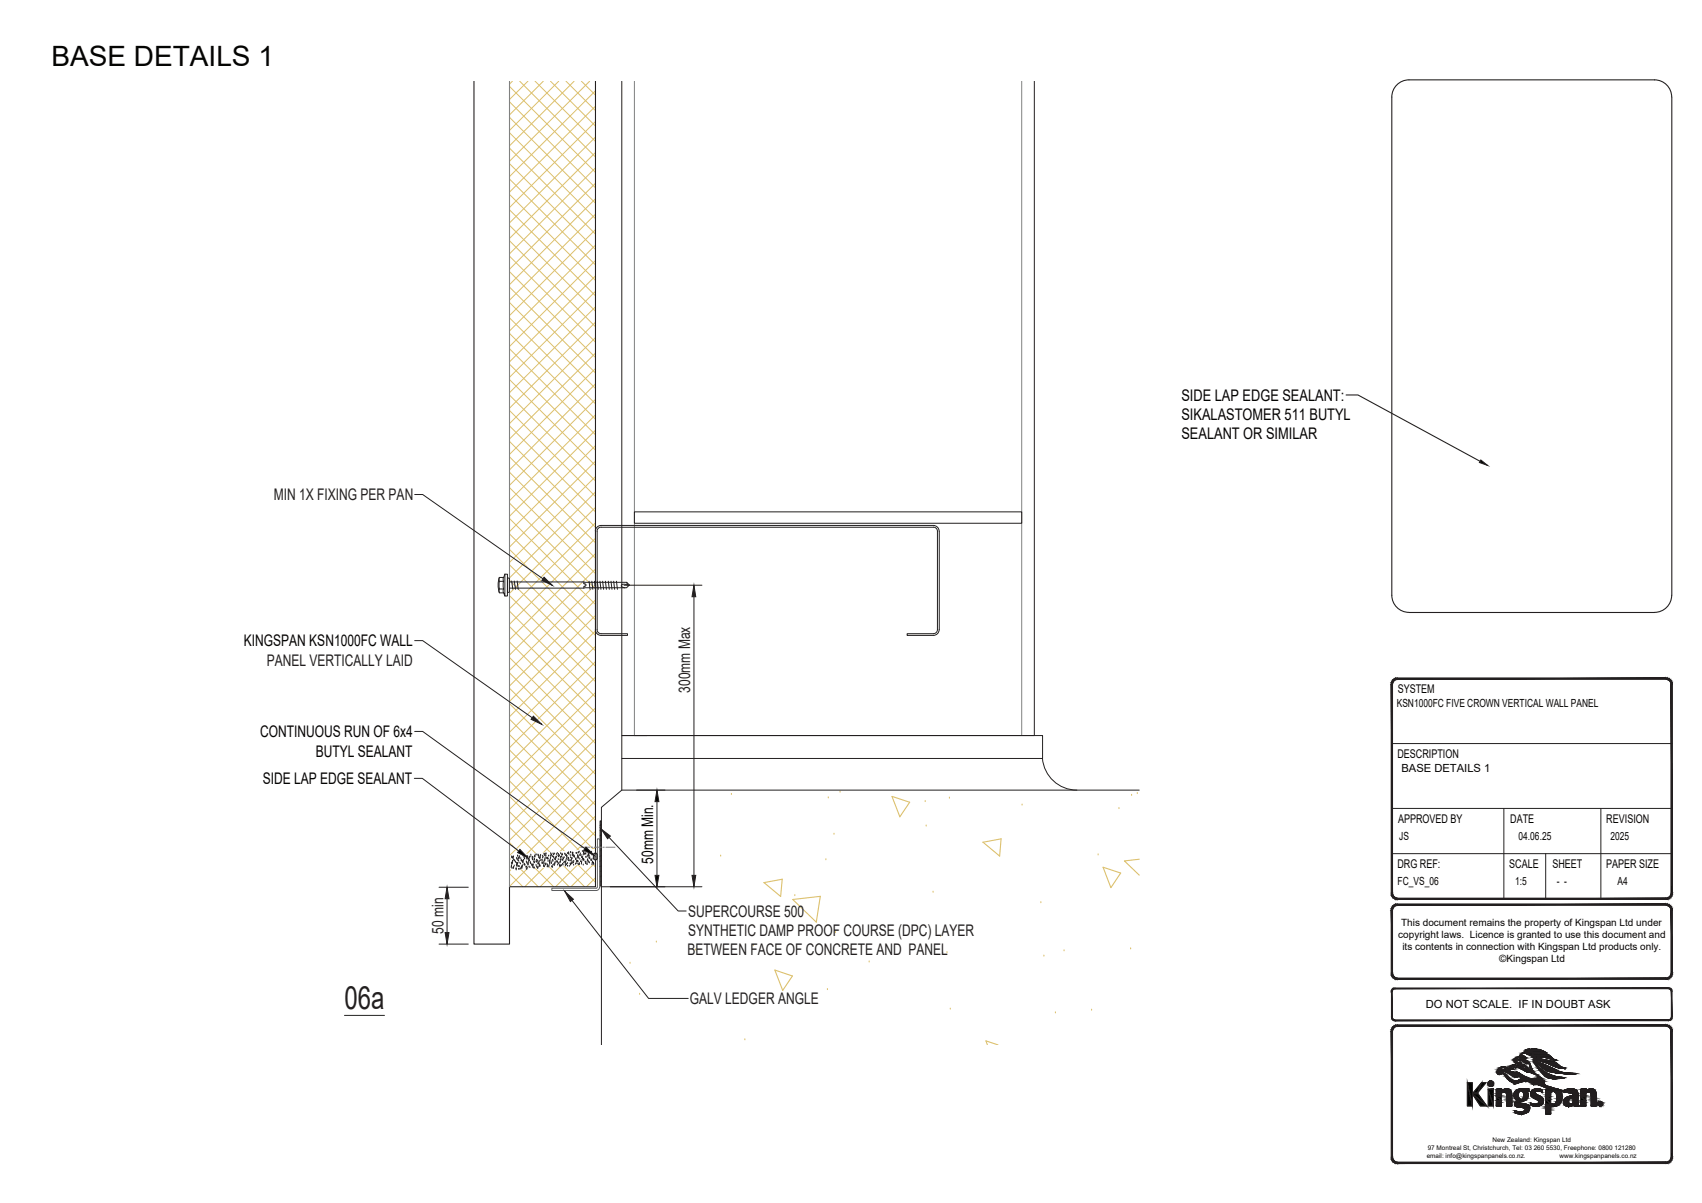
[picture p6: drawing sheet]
<svg xmlns="http://www.w3.org/2000/svg" width="297mm" height="210mm" viewBox="0 0 297 210" stroke-linecap="round" stroke-linejoin="round" font-family="sans-serif">
<defs><g id="words">
<text font-size="5.6" fill="#231f20" x="60.1" y="176">06a</text>
<text font-size="4.9" fill="#040503" x="9" y="11.4">BASE DETAILS 1</text>
<g font-size="2.8" fill="#040503">
<text x="206.2" y="70">SIDE LAP EDGE SEALANT:</text>
<text x="206.2" y="73.3">SIKALASTOMER 511 BUTYL</text>
<text x="206.2" y="76.7">SEALANT OR SIMILAR</text>
<text x="42.6" y="112.8">KINGSPAN KSN1000FC WALL</text>
<text x="45.4" y="128.7">CONTINUOUS RUN OF 6x4</text>
<text x="45.9" y="136.9">SIDE LAP EDGE SEALANT</text>
<text x="55.1" y="132.1">BUTYL SEALANT</text>
<text x="114" y="150.7" transform="rotate(-90 114 150.7)">50mm Min.</text>
</g>
<g font-size="2.8" fill="#231f20">
<text x="47.8" y="87.3">MIN 1X FIXING PER PAN</text>
<text x="46.6" y="116.2">PANEL VERTICALLY LAID</text>
<text x="120.5" y="120.9" transform="rotate(-90 120.5 120.9)">300mm Max</text>
<text x="120.1" y="160">SUPERCOURSE 500</text>
<text x="77.4" y="162.9" transform="rotate(-90 77.4 162.9)">50 min</text>
<text x="120" y="166.8">BETWEEN FACE OF CONCRETE AND PANEL</text>
<text x="120.1" y="163.4">SYNTHETIC DAMP PROOF COURSE (DPC) LAYER</text>
<text x="120.4" y="175.3">GALV LEDGER ANGLE</text>
</g>
<g font-size="2.1" fill="#040503">
<text x="243.9" y="121">SYSTEM</text>
<text x="243.9" y="132.3">DESCRIPTION</text>
<text x="244" y="143.6">APPROVED BY</text>
<text x="263.6" y="143.6">DATE</text>
<text x="280.3" y="143.6">REVISION</text>
<text x="243.9" y="151.5">DRG REF:</text>
<text x="263.4" y="151.5">SCALE</text>
<text x="270.9" y="151.5">SHEET</text>
<text x="280.3" y="151.5">PAPER SIZE</text>
</g>
<g font-size="2" fill="#040503">
<text x="243.8" y="123.5">KSN1000FC FIVE CROWN VERTICAL WALL PANEL</text>
<text x="244.6" y="134.8">BASE DETAILS 1</text>
<text x="244.2" y="146.6">JS</text>
<text x="265" y="146.6">04.06.25</text>
<text x="281.1" y="146.6">2025</text>
<text x="243.9" y="154.5">FC_VS_06</text>
<text x="264.4" y="154.5">1:5</text>
<text x="271.7" y="154.5">- -</text>
<text x="282.3" y="154.5">A4</text>
<text x="248.8" y="176">DO NOT SCALE. IF IN DOUBT ASK</text>
</g>
<g font-size="1.7" fill="#040503">
<text x="244.5" y="161.7">This document remains the property of Kingspan Ltd under</text>
<text x="244" y="163.8">copyright laws. Licence is granted to use this document and</text>
<text x="244.7" y="165.8">its contents in connection with Kingspan Ltd products only.</text>
<text x="261.7" y="168">©Kingspan Ltd</text>
</g>
<g font-size="1.1" fill="#040503">
<text x="249" y="202.1">email: info@kingspanpanels.co.nz.</text>
<text x="249.2" y="200.7">97 Montreal St, Christchurch, Tel: 03 260 5530, Freephone: 0800 121280</text>
<text x="260.5" y="199.4">New Zealand: Kingspan Ltd</text>
<text x="272.2" y="202.1">www.kingspanpanels.co.nz</text>
</g>
</g></defs>
<g fill="none" stroke="#dcc06c" stroke-width=".19">
<path d="M127.6 138.5h.1M144.6 139.1h.1M146.6 138.1h.1M155.7 139l3.1 1-1.8 2.6zM161.5 139.7h.1M165.7 139.1h.1M197.5 138.7h.1M198.5 138.3h.1M112.8 146.3h.1M125.8 149.3h.1M133.3 154l3.2-.6-.3 3.1zM138.7 156.2h.1"/>
<path d="M143.2 156.5l-4.8 .5 4.1 4 .7-4.5M144.1 149.9h.1M145.6 145.4h.1M161.6 144h.1M162.8 155.6h.1M174.7 146.4l-.2 3-3-2.4 3.2-.6M178.4 140.3h.1M181.7 157.4h.1M191.6 149h.1M193.9 154.9l-1.4-3.5 3.1 1-1.7 2.5M195.3 141h.1M198.8 150l-2.6 .3 2.6 2.4"/>
<path d="M110 168h.1M111.6 173.4h.1M114.5 164.3h.1M121.4 165.6h.1M131.5 164.9h.1M135.2 169.3l3.1 1.1-1.7 2.5zM144.4 172.6h.1M145.8 162.6h.1M148.4 165.5h.1M151.7 167.7h.1M164.2 163.2h.1M164.5 166.3h.1"/>
<path d="M165.3 166.1h.1M165.8 176h.1M182.2 166.7h.1M184.2 176.6h.1M185.7 165.8h.1M190.5 176.2h.1M197.3 165.4h.1M130 181.3h.1M172.3 182.4l-.2-.7 2.1 .7"/>
</g>
<g fill="none" stroke="#231f20" stroke-width=".17">
<path d="M108.5 14.2v114.2h4.4M180.5 14.2v114.2h-69.8M103.9 92.7v17.2M104.2 92.7v17.2M104.9 92a.71 .71 0 0 0-.7 .7M104.9 91.7a1.01 1.01 0 0 0-1 1M104.9 91.7h58a1.04 1.04 0 0 1 1 1v17.2a1.01 1.01 0 0 1-1 1h-4.6v-.3h4.6a.71 .71 0 0 0 .7-.7v-17.2a.71 .71 0 0 0-.7-.7h-58M110.7 89.3h67.6v2h-67.6zM87.2 100.8l-.3 1.3 .3 1.4v-.7M87.2 100.8v2M87.2 102.8h.7M87.2 101.5h.7"/>
<path d="M87.9 100.8v2.7M88.1 100.2v3.8l-.2-.5h-.7M88.1 100.2l-.2 .6h-.7M88.1 100.2h.5v3.8h-.5M88.6 100.9h.3v2.4l-.1 .1h-.2zM88.9 101.6h20.4l.6 .5-.6 .5-20.4 .1M89.3 101.4l.2 1.4M89.7 101.4l.3 1.5M90.3 101.4l.1 1.5M101.9 101.6v.3l.4 .2-.4 .3v.3M102.8 101.4l.2 1.5M103.3 101.4l.2 1.5"/>
<path d="M103.8 101.4l.1 1.5M103.9 109.9a1.01 1.01 0 0 0 1 1M104.2 109.9a.71 .71 0 0 0 .7 .7M104.2 101.4l.2 1.5M104.7 101.4l.2 1.5M104.9 110.6h4.6v.3h-4.6M105.2 101.4l.1 1.5M105.7 101.4l.1 1.5M106.2 101.4l.1 1.5M106.6 101.4l.2 1.5M107.1 101.4l.2 1.5M107.6 101.4l.2 1.5"/>
<path d="M109.4 101.6l.1 .5h.4M109.5 102.1l-.8-.1-.3 .2a.48 .48 0 0 0 .7 .4M108.5 128.4h73.5v4h-73.5zM108.5 132.4v5.5M181.9 132.4a6 6 0 0 0 6 5.5M198.8 137.9h-90.3l-3.5 3v41.5M104.7 143.3h.2v11.3h-.2zM104.9 153.8l-.2 .2M104.9 152.9l-.2 .2M104.9 152l-.2 .2M104.9 151.1l-.2 .2M104.9 150.2l-.2 .2"/>
<path d="M104.9 149.3l-.2 .2M104.9 148.4l-.2 .2M104.9 147.5l-.2 .2M104.9 146.6l-.2 .2M104.9 145.7l-.2 .2M104.9 144.8l-.2 .2M104.9 143.9l-.2 .2"/>
</g>
<g fill="none" stroke="#dcc06c" stroke-width=".17">
<path d="M88.9 15.1l15 15M88.9 17.8l15 15M89.4 14.2l-.5 .5M90.7 14.2l13.2 13.2M92.1 14.2l-3.2 3.2M93.4 14.2l10.5 10.5M94.8 14.2l-5.9 5.9M96.1 14.2l7.8 7.8M97.5 14.2l-8.6 8.6M98.8 14.2l5.1 5.1M100.2 14.2l-11.3 11.3M101.5 14.2l2.4 2.4"/>
<path d="M102.9 14.2l-14 13.9M103.9 18.5l-15 15M103.9 15.8l-15 15M88.9 20.5l15 15M88.9 23.2l15 15M88.9 25.9l15 15M88.9 28.6l15 14.9M88.9 31.3l15 14.9M88.9 33.9l15 15M88.9 36.6l15 15M88.9 39.3l15 15M103.9 37.4l-15 15"/>
<path d="M103.9 34.7l-15 15M103.9 32l-15 15M103.9 29.3l-15 15M103.9 26.6l-15 15M103.9 23.9l-15 15M103.9 21.2l-15 15M88.9 42l15 15M88.9 44.7l15 15M88.9 47.4l15 15M88.9 50.1l15 15M88.9 52.8l15 15M88.9 55.5l15 15"/>
<path d="M88.9 58.2l15 15M103.9 58.9l-15 15M103.9 56.2l-15 15M103.9 53.6l-15 14.9M103.9 50.8l-15 15.1M103.9 48.2l-15 15M103.9 45.5l-15 15M103.9 42.8l-15 15M103.9 40.1l-15 15M88.9 60.9l15 15M88.9 63.6l15 15M88.9 66.3l15 15"/>
<path d="M88.9 69l15 14.9M88.9 71.7l15 15M88.9 74.3l15 15M88.9 77l15 15M88.9 79.7l15 15M103.9 77.8l-15 15M103.9 75.1l-15 15M103.9 72.4l-15 15M103.9 69.7l-15 15M103.9 67l-15 15M103.9 64.3l-15 15M103.9 61.6l-15 15"/>
<path d="M88.9 82.4l15 15M88.9 85.1l15 15M88.9 87.8l15 15M88.9 90.5l15 15M88.9 93.2l15 15M88.9 95.9l15 15M88.9 98.6l15 15M103.9 99.3l-15 15M103.9 96.6l-15 15M103.9 94l-15 15M103.9 91.3l-15 15M103.9 88.6l-15 15"/>
<path d="M103.9 85.9l-15 15M103.9 83.2l-15 15M103.9 80.5l-15 15M88.9 101.3l15 15M88.9 104l15 15M88.9 106.7l15 15M88.9 109.4l15 15M88.9 112.1l15 15M88.9 114.8l15 14.9M88.9 117.4l15 15.1M103.9 118.2l-15 15M103.9 115.5l-15 15"/>
<path d="M103.9 112.8l-15 15M103.9 110.1l-15 15M103.9 107.4l-15 15M103.9 104.7l-15 15M103.9 102l-15 15M88.9 120.1l15 15M88.9 122.8l15 15M88.9 125.5l15 15M88.9 128.2l15 15M88.9 130.9l15 15M88.9 133.6l15 15M88.9 136.3l15 15"/>
<path d="M88.9 139l15 15M103.9 139.8l-15 14.9M103.9 137l-15 15.1M103.9 134.4l-15 15M103.9 131.7l-15 15M103.9 129l-15 15M103.9 126.3l-15 15M103.9 123.6l-15 15M103.9 120.9l-15 15M88.9 141.7l13.1 13.1M88.9 144.4l10.4 10.4M88.9 147.1l7.7 7.7"/>
<path d="M88.9 152.5l2.3 2.3M88.9 149.8l5 5M103.9 153.2l-1.5 1.6M103.9 150.5l-4.3 4.3M103.9 147.8l-6.9 7M103.9 142.4l-12.3 12.4M103.9 145.1l-9.6 9.7"/>
</g>
<path d="M82.7 14.2v150.6h6.2v-10h15v-140.6" fill="none" stroke="#231f20" stroke-width=".19"/>
<path d="M88.9 14.2v140.6" fill="none" stroke="#808180" stroke-width=".19"/>
<path d="M110.7 14.2v114.2M178.3 14.2v114.2M101.3 147.9h1.6M103.2 147.9h.2M103.7 147.9h1.3M105.2 147.9h.3M105.7 147.9h1.6" fill="none" stroke="#808180" stroke-width=".17"/>
<path d="M104.2 154.8l-.2 .2h-7.7v.4h7.8a.6 .6 0 0 0 .5-.6M104.3 154.8v-8.4h.4v8.4" fill="none" stroke="#3853a3" stroke-width=".17"/>
<path d="M103.7 148.3v2.4" fill="none" stroke="#fff" stroke-width=".17"/>
<path d="M89.2 149.3l14.5 1.4-14.5 1.1zM89.2 149.3l14.5 1.4v-2.4z" fill="#fff"/>
<path d="M89.2 149.3l14.5 1.4-14.5 1.1zM89.2 149.3l14.5-1v2.4z" fill="none" stroke="#fff" stroke-width=".17"/>
<g fill="none" stroke="#231f20" stroke-width=".17">
<path d="M89.2 151.3h.1M89.3 151h.1M89.3 151.1h.1M89.3 150.5h.1M89.3 149.5h.1M89.3 149.4h.1M89.3 150.7h.1M89.4 151.4h.1M89.4 150.6h.1M89.4 150.3h.1M89.4 149.6h.1M89.4 150.5h.1"/>
<path d="M89.4 150.1h.1M89.5 149.6h.1M89.6 151.3h.1M89.6 149.7h.1M89.6 151.4h.1M89.6 149.4h.1M89.6 149.9h.1M89.6 151.2h.1M89.7 150.1h.1M89.7 151h.1M89.8 150.1h.1M89.9 150.3h.1"/>
<path d="M90 150.4h.1M90 151.5h.1M90.1 151.7h.1M90.1 151.5h.1M90.1 150.8h.1M90.1 150.5h.1M90.2 149.6h.1M90.2 149.7h.1M90.2 151h.1M90.3 150.7h.1M90.3 149.9h.1M90.3 149.2h.1"/>
<path d="M90.3 150.5h.1M90.4 149.3h.1M90.4 150.1h.1M90.4 151.1h.1M90.5 149.8h.1M90.5 150.1h.1M90.5 149.6h.1M90.5 151.6h.1M90.5 151.1h.1M90.6 150.5h.1M90.6 151.1h.1M90.6 149.6h.1"/>
<path d="M90.7 149.4h.1M90.7 151.6h.1M90.8 150.6h.1M90.9 151.5h.1M90.9 149.7h.1M91 150h.1M91 150.1h.1M91 151.2h.1M91.1 151.4h.1M91.1 150.1h.1M91.1 151.1h.1M91.1 150.3h.1"/>
<path d="M91.2 150.9h.1M91.2 150.2h.1M91.2 150.4h.1M91.3 150.4h.1M91.3 149.2h.1M91.3 150.2h.1M91.4 150h.1M91.4 149.5h.1M91.5 150.8h.1M91.5 150.7h.1M91.5 149.2h.1M91.5 149.7h.1"/>
<path d="M91.6 150.8h.1M91.6 149.8h.1M91.6 150.9h.1M91.7 149.4h.1M91.8 151.2h.1M91.9 150.3h.1M91.9 151.5h.1M91.9 151.2h.1M91.9 150.4h.1M91.9 149.7h.1M92 149.3h.1M92 151.5h.1"/>
<path d="M92 149.8h.1M92 151.3h.1M92 150.6h.1M92.1 149.5h.1M92.1 150.8h.1M92.2 150.5h.1M92.2 150.7h.1M92.2 150.4h.1M92.2 149.8h.1M92.3 150.1h.1M92.3 149.9h.1M92.3 151.2h.1"/>
<path d="M92.4 149.6h.1M92.4 149.4h.1M92.4 150.1h.1M92.5 151.3h.1M92.5 150.3h.1M92.6 150.5h.1M92.6 150.6h.1M92.6 149.1h.1M92.6 149.4h.1M92.8 150.8h.1M92.9 150.9h.1M92.9 150.8h.1"/>
<path d="M92.9 151h.1M92.9 149.7h.1M92.9 149.9h.1M92.9 149.5h.1M93 149.8h.1M93 151.2h.1M93 149.5h.1M93 150.9h.1M93 150.8h.1M93.2 151.3h.1M93.2 150.3h.1M93.2 150.4h.1"/>
<path d="M93.2 150h.1M93.2 151.4h.1M93.3 149.9h.1M93.3 149.8h.1M93.3 150.4h.1M93.3 149.4h.1M93.3 149.3h.1M93.4 149h.1M93.6 150.3h.1M93.6 150.9h.1M93.6 150h.1M93.7 151.1h.1"/>
<path d="M93.7 149h.1M93.7 151.3h.1M93.7 150h.1M93.8 151.4h.1M93.8 150.2h.1M93.9 150.6h.1M93.9 151.3h.1M93.9 150.5h.1M93.9 149.1h.1M93.9 151.1h.1M93.9 149.2h.1M94 149.3h.1"/>
<path d="M94 150.7h.1M94 149.5h.1M94.1 150.4h.1M94.1 150.2h.1M94.1 150.8h.1M94.2 151h.1M94.2 149.7h.1M94.2 149.6h.1M94.2 151.1h.1M94.3 149.6h.1M94.3 149.4h.1M94.3 150h.1"/>
<path d="M94.3 149.3h.1M94.4 149.1h.1M94.6 150h.1M94.6 150.5h.1M94.6 150.4h.1M94.7 149.6h.1M94.7 150.5h.1M94.7 149.3h.1M94.8 149.4h.1M94.9 151.1h.1M94.9 150.4h.1M94.9 151h.1"/>
<path d="M94.9 150.8h.1M95 148.9h.1M95 150.6h.1M95 150.1h.1M95 149h.1M95 151.1h.1M95.1 149.2h.1M95.1 150.1h.1M95.1 150h.1M95.1 149.8h.1M95.1 149.6h.1M95.2 148.9h.1"/>
<path d="M95.2 150.7h.1M95.2 150.8h.1M95.2 149.2h.1M95.3 149.3h.1M95.3 150.6h.1M95.3 148.9h.1M95.4 149.7h.1M95.5 150.7h.1M95.5 151.1h.1M95.6 149.7h.1M95.6 150.9h.1M95.6 149.6h.1"/>
<path d="M95.6 151.1h.1M95.6 149.8h.1M95.7 150.2h.1M95.7 149.8h.1M95.7 149.3h.1M95.8 151.2h.1M95.8 151h.1M95.9 150.1h.1M95.9 150.5h.1M95.9 150.7h.1M95.9 150.3h.1M96 150.2h.1"/>
<path d="M96 150h.1M96 149.2h.1M96.1 149.7h.1M96.1 149.6h.1M96.1 148.8h.1M96.2 149.3h.1M96.2 150.5h.1M96.2 149.1h.1M96.3 149h.1M96.3 151.2h.1M96.3 150.3h.1M96.3 151.1h.1"/>
<path d="M96.4 149.3h.1M96.4 151.2h.1M96.4 150h.1M96.5 150.9h.1M96.5 150.1h.1M96.5 148.9h.1M96.6 149.4h.1M96.6 149h.1M96.6 149.5h.1M96.6 150.8h.1M96.7 149.8h.1M96.8 150.9h.1"/>
<path d="M96.8 148.9h.1M96.8 150.7h.1M96.8 150.6h.1M96.9 150.4h.1M96.9 149.8h.1M96.9 149.6h.1M96.9 149.9h.1M97 149.7h.1M97 150.3h.1M97 149.5h.1M97.1 149.4h.1M97.1 149h.1"/>
<path d="M97.2 150.2h.1M97.2 150.3h.1M97.3 148.8h.1M97.3 150.3h.1M97.3 150.8h.1M97.4 150.5h.1M97.4 149.2h.1M97.4 149.9h.1M97.5 149h.1M97.5 149.4h.1M97.5 150.6h.1M97.6 149.2h.1"/>
<path d="M97.7 151h.1M97.7 150.4h.1M97.7 150.8h.1M97.8 149.9h.1M97.8 151h.1M97.8 149.5h.1M97.8 150.3h.1M97.9 151.1h.1M97.9 148.8h.1M97.9 150h.1M97.9 149.6h.1M97.9 149.8h.1"/>
<path d="M98 150.9h.1M98 149.4h.1M98 149.1h.1M98.1 148.9h.1M98.1 150h.1M98.2 149h.1M98.2 150.7h.1M98.2 149.9h.1M98.2 150h.1M98.3 150.8h.1M98.3 149.6h.1M98.3 149.7h.1"/>
<path d="M98.4 150.5h.1M98.5 149.5h.1M98.5 150.3h.1M98.6 148.9h.1M98.6 149h.1M98.6 150.3h.1M98.7 150.7h.1M98.7 151h.1M98.7 149.2h.1M98.7 150.4h.1M98.7 150.3h.1M98.8 150h.1"/>
<path d="M98.8 150.7h.1M98.8 150.8h.1M98.8 149.1h.1M98.8 149.8h.1M98.9 149.3h.1M98.9 149.5h.1M99 149.3h.1M99 151h.1M99 148.8h.1M99.1 150.5h.1M99.1 149.9h.1M99.1 149.6h.1"/>
<path d="M99.2 149.7h.1M99.2 150.1h.1M99.2 148.8h.1M99.2 148.7h.1M99.3 149h.1M99.4 151h.1M99.5 150.1h.1M99.5 150.6h.1M99.5 149.2h.1M99.6 148.6h.1M99.6 150.8h.1M99.6 149.5h.1"/>
<path d="M99.6 150.6h.1M99.6 148.7h.1M99.7 150.1h.1M99.8 149.9h.1M99.8 150.6h.1M99.8 150.4h.1M99.8 149.7h.1M99.9 150.5h.1M99.9 149h.1M99.9 149.2h.1M99.9 148.7h.1M99.9 148.9h.1"/>
<path d="M100 150.3h.1M100 148.7h.1M100.1 150.4h.1M100.1 149.2h.1M100.1 150.8h.1M100.1 150.2h.1M100.2 149.3h.1M100.2 149.4h.1M100.2 149.5h.1M100.4 150.7h.1M100.5 149.9h.1M100.5 149.8h.1"/>
<path d="M100.5 149.7h.1M100.5 148.8h.1M100.6 150.5h.1M100.6 148.8h.1M100.6 150.3h.1M100.6 150.1h.1M100.8 149.6h.1M100.8 150.2h.1M100.8 149.3h.1M100.8 149.1h.1M100.9 150.2h.1M100.9 150.6h.1"/>
<path d="M100.9 148.7h.1M100.9 149.3h.1M100.9 148.6h.1M100.9 150.8h.1M100.9 149.5h.1M101 149.7h.1M101.1 148.6h.1M101.1 150.6h.1M101.1 150.8h.1M101.2 149.1h.1M101.2 149.8h.1M101.2 149.2h.1"/>
<path d="M101.3 148.9h.1M101.3 150.2h.1M101.4 149.1h.1M101.5 150.7h.1M101.5 149.5h.1M101.5 150.5h.1M101.5 150.3h.1M101.6 149.4h.1M101.6 150h.1M101.6 148.5h.1M101.7 149.7h.1M101.7 149.5h.1"/>
<path d="M101.8 150.8h.1M101.8 149h.1M101.8 149.9h.1M101.8 149.8h.1M101.9 150h.1M101.9 148.7h.1M101.9 149.9h.1M101.9 148.5h.1M101.9 148.6h.1M102 148.9h.1M102.1 150.3h.1M102.2 148.9h.1"/>
<path d="M102.2 150.4h.1M102.2 150.6h.1M102.3 149.5h.1M102.3 148.5h.1M102.4 150.7h.1M102.4 150.4h.1M102.5 150.7h.1M102.5 149.3h.1M102.5 150.1h.1M102.5 150h.1M102.5 149.9h.1M102.6 149.4h.1"/>
<path d="M102.7 149h.1M102.7 150.2h.1M102.7 149.1h.1M102.8 150.4h.1M102.8 149.6h.1M102.8 149.3h.1M102.8 148.5h.1M102.9 149.7h.1M102.9 150.4h.1M102.9 149.5h.1M103 148.6h.1M103.1 150h.1"/>
<path d="M103.1 149.8h.1M103.2 148.6h.1M103.2 148.7h.1M103.2 150h.1M103.3 150.8h.1M103.3 149.1h.1M103.4 150.5h.1M103.4 150.3h.1M103.4 150.4h.1M103.5 150.5h.1M103.5 149h.1M103.5 149.8h.1"/>
<path d="M103.5 149.5h.1M103.6 150.5h.1M103.6 149.3h.1M103.6 149.4h.1M103.6 149.6h.1M103.6 149.8l.3 .3M103.6 150.7h.1M103.9 148.9l.3 .1v.8M103.9 148.9l-.3 .1v.8M103.9 150.1h.1M103.9 148.9h.1M104.2 149.8l-.3 .3"/>
</g>
<path d="M103.8 148.9l-.2 .2M104.1 148.9l-.5 .5M104.2 149.1l-.6 .6M104.2 149.9l-.2 .2M104.2 149.6l-.4 .5M104.2 149.3l-.6 .6" fill="none" stroke="#808180" stroke-width=".17"/>
<path d="M93.1 125l1.4 1.4-1.8-.8z" fill="#231f20"/>
<path d="M72.4 111.8h1.4l19.1 13.5M93.1 125l1.4 1.4-1.8-.8z" fill="none" stroke="#231f20" stroke-width=".17"/>
<path d="M95 100.8l1.4 1.4-1.8-.9z" fill="#231f20"/>
<path d="M72.4 86.3h1.4l21 14.7M95 100.8l1.4 1.4-1.8-.9zM76.6 154.9h5.1M78 156.9v5.9M76.6 164.8h5.1" fill="none" stroke="#231f20" stroke-width=".17"/>
<path d="M78 154.9l.4 2h-.7z" fill="#231f20"/>
<path d="M78 154.9l.4 2h-.7z" fill="none" stroke="#231f20" stroke-width=".17"/>
<path d="M77.7 162.8h.7l-.4 2z" fill="#231f20"/>
<path d="M77.7 162.8h.7l-.4 2z" fill="none" stroke="#231f20" stroke-width=".17"/>
<path d="M98.6 155.6l1.5 1.4-.6 .4z" fill="#231f20"/>
<path d="M98.6 155.6l1.5 1.4-.6 .4zM99.8 157.2l13.4 17.1h6.9" fill="none" stroke="#231f20" stroke-width=".17"/>
<path d="M104.9 144.7l1.6 1.2-.5 .5z" fill="#231f20"/>
<path d="M108.9 102.1h13.6M121.1 104.2v48.6M104.9 154.8h17.6M104.9 144.7l1.6 1.2-.5 .5zM106.3 146.2l12.1 12.8h1.4" fill="none" stroke="#231f20" stroke-width=".17"/>
<path d="M121.1 102.1l.3 2.1h-.6z" fill="#231f20"/>
<path d="M121.1 102.1l.3 2.1h-.6z" fill="none" stroke="#231f20" stroke-width=".17"/>
<path d="M120.8 152.8h.6l-.3 2z" fill="#231f20"/>
<path d="M120.8 152.8h.6l-.3 2zM60.1 177.2h7" fill="none" stroke="#231f20" stroke-width=".17"/>
<path d="M41 133.9v4l31.9-4zM41 137.9l31.9-4v4z" fill="#fff"/>
<path d="M41 133.9h31.9l-31.9 4zM41 137.9l31.9-4v4z" fill="none" stroke="#fff" stroke-width=".17"/>
<path d="M90.7 148.3l1.4 1.4-1.8-.9z" fill="#040503"/>
<path d="M72.3 135.9h1.4l16.8 12.6M90.7 148.3l1.4 1.4-1.8-.9z" fill="none" stroke="#231f20" stroke-width=".17"/>
<path d="M41.1 125.7v7.4l31.9-7.4zM41.1 133.1l31.9-7.4v7.4z" fill="#fff"/>
<path d="M41.1 125.7h31.9l-31.9 7.4zM41.1 133.1l31.9-7.4v7.4z" fill="none" stroke="#fff" stroke-width=".17"/>
<path d="M102.3 147.9l1.4 1.4-1.8-.9z" fill="#040503"/>
<path d="M72.4 127.7h1.4l28.3 20.4M111.1 137.9h5M114.7 139.9v12.9M102.3 147.9l1.4 1.4-1.8-.9zM106.5 154.8h9.6" fill="none" stroke="#231f20" stroke-width=".17"/>
<path d="M114.7 137.9l.3 2h-.7z" fill="#040503"/>
<path d="M114.7 137.9l.3 2h-.7z" fill="none" stroke="#231f20" stroke-width=".17"/>
<path d="M114.3 152.8h.7l-.3 2z" fill="#040503"/>
<path d="M114.3 152.8h.7l-.3 2zM262.5 141.1v15.8" fill="none" stroke="#231f20" stroke-width=".17"/>
<path d="M290.8 156.8l.2 .2h-.2zM290.8 156.8l.2 .2v-.3zM291 156.7l.3 .2-.3 .1zM291 156.7l.3 .2-.1-.3zM291.2 156.6l.4 .1-.3 .2zM291.2 156.6l.4 .1-.2-.2zM291.4 156.5h.3l-.1 .2zM291.5 156.3l-.1 .2h.3zM291.5 156.3l.3-.1-.1 .3zM291.6 156.1l-.1 .2 .3-.1zM291.6 156.1l.3-.2-.1 .3zM291.6 155.9v.2l.3-.2z" fill="#040503"/>
<path d="M290.8 156.8l.2 .2h-.2zM290.8 156.8l.2-.1v.3zM291 156.7l.3 .2-.3 .1zM291 156.7l.2-.1 .1 .3zM291.2 156.6l.2-.1 .2 .2zM291.2 156.6l.4 .1-.3 .2zM291.4 156.5h.3l-.1 .2zM291.5 156.3l.2 .2h-.3zM291.5 156.3l.3-.1-.1 .3zM291.6 156.1l.2 .1-.3 .1zM291.6 156.1l.3-.2-.1 .3zM291.6 155.9h.3l-.3 .2z" fill="none" stroke="#231f20" stroke-width=".17"/>
<path d="M291.6 119.4v36.5h.3zM291.6 119.4h.3v36.5z" fill="#040503"/>
<path d="M291.6 119.4h.3v36.5zM291.6 119.4l.3 36.5h-.3z" fill="none" stroke="#231f20" stroke-width=".17"/>
<path d="M291.8 119.1l.1 .3h-.3zM291.6 119.2v.2l.2-.3zM291.7 118.9l.1 .2-.2 .1zM291.5 119l.1 .2 .1-.3zM291.6 118.7l.1 .2-.2 .1zM291.4 118.8l.1 .2 .1-.3zM291.3 118.5l.3 .2-.2 .1zM291.3 118.5l-.1 .2 .2 .1zM291 118.4l.3 .1-.1 .2zM291 118.4v.2l.2 .1zM290.8 118.3l.2 .1v.2zM290.8 118.3v.3h.2z" fill="#040503"/>
<path d="M290.8 118.3l.2 .1v.2zM290.8 118.3l.2 .3h-.2zM291 118.4l.2 .3-.2-.1zM291 118.4l.3 .1-.1 .2zM291.3 118.5l.3 .2-.2 .1zM291.3 118.5l.1 .3-.2-.1zM291.4 118.8l.2-.1-.1 .3zM291.5 119l.2-.1-.1 .3zM291.6 118.7l.1 .2-.2 .1zM291.6 119.2l.2-.1-.2 .3zM291.7 118.9l.1 .2-.2 .1zM291.8 119.1l.1 .3h-.3z" fill="none" stroke="#231f20" stroke-width=".17"/>
<path d="M243.9 118.6h46.9v-.3zM243.9 118.3h46.9l-46.9 .3z" fill="#040503"/>
<path d="M243.9 118.6l46.9-.3v.3zM243.9 118.3h46.9l-46.9 .3z" fill="none" stroke="#231f20" stroke-width=".17"/>
<path d="M243.6 118.4l.3-.1v.3zM243.6 118.4l.1 .2h.2zM243.3 118.5l.3-.1 .1 .2zM243.3 118.5l.2 .2 .2-.1zM243.1 118.7l.2-.2 .2 .2zM243.1 118.7l.2 .1 .2-.1zM243.1 118.7l.2 .1-.4 .1zM242.9 118.9l.3 .1 .1-.2zM242.9 118.9l.3 .1-.4 .1zM242.8 119.1l.3 .1 .1-.2zM242.8 119.1l.3 .1-.3 .2zM242.8 119.4h.2l.1-.2z" fill="#040503"/>
<path d="M242.8 119.4l.3-.2-.1 .2zM242.8 119.1l.3 .1-.3 .2zM242.8 119.1l.4-.1-.1 .2zM242.9 118.9l.3 .1-.4 .1zM242.9 118.9l.4-.1-.1 .2zM243.1 118.7l.2 .1-.4 .1zM243.1 118.7h.4l-.2 .1zM243.1 118.7l.2-.2 .2 .2zM243.3 118.5l.4 .1-.2 .1zM243.3 118.5l.3-.1 .1 .2zM243.6 118.4l.3-.1v.3zM243.6 118.4l.3 .2h-.2z" fill="none" stroke="#231f20" stroke-width=".17"/>
<path d="M242.8 119.4l.2 36.5v-36.5zM242.8 119.4l.2 36.5h-.2z" fill="#040503"/>
<path d="M242.8 119.4h.2v36.5zM242.8 119.4l.2 36.5h-.2z" fill="none" stroke="#231f20" stroke-width=".17"/>
<path d="M242.8 155.9h.2l-.2 .3zM243 155.9l-.2 .3 .3-.1zM242.8 156.2l.3-.1-.2 .4zM243.1 156.1l-.2 .4 .3-.2zM242.9 156.5l.3-.2-.1 .4zM243.2 156.3l-.1 .4 .2-.2zM243.1 156.7l.2-.2v.4zM243.3 156.5v.4l.2-.3zM243.5 156.6l.1 .4-.3-.1zM243.5 156.6l.1 .4 .1-.3zM243.7 156.7l.2 .3h-.3zM243.7 156.7l.2 .3v-.2z" fill="#040503"/>
<path d="M242.8 155.9h.2l-.2 .3zM242.8 156.2l.3-.1-.2 .4zM242.9 156.5l.3-.2-.1 .4zM243 155.9l.1 .2-.3 .1zM243.1 156.1l.1 .2-.3 .2zM243.1 156.7l.2-.2v.4zM243.2 156.3l.1 .2-.2 .2zM243.3 156.5l.2 .1-.2 .3zM243.5 156.6l.2 .1-.1 .3zM243.5 156.6l.1 .4-.3-.1zM243.7 156.7l.2 .1v.2zM243.7 156.7l.2 .3h-.3z" fill="none" stroke="#231f20" stroke-width=".17"/>
<path d="M243.9 156.8v.2l46.9-.2zM243.9 157l46.9-.2v.2z" fill="#040503"/>
<path d="M242.9 129.8h48.8M242.9 149h48.8M242.9 141.1h48.8M243.9 157.9l1.9 .1M243.9 156.8h46.9l-46.9 .2zM243.9 157l46.9-.2v.2zM269.8 149v7.9M279.4 141.1v15.8" fill="none" stroke="#231f20" stroke-width=".17"/>
<path d="M290.8 202.8l.2 .3h-.2zM290.8 202.8l.2 .3v-.3zM291 202.8l.3 .1-.3 .2zM291 202.8l.3 .1-.1-.2zM291.2 202.7l.4 .1-.3 .1zM291.2 202.7l.4 .1-.2-.2zM291.4 202.6l.3-.1-.1 .3zM291.5 202.4l-.1 .2 .3-.1zM291.5 202.4l.3-.1-.1 .2zM291.6 202.2l-.1 .2 .3-.1zM291.6 202.2l.3-.2-.1 .3zM291.6 202v.2l.3-.2z" fill="#040503"/>
<path d="M290.8 202.8l.2 .3h-.2zM290.8 202.8h.2v.3zM291 202.8l.3 .1-.3 .2zM291 202.8l.2-.1 .1 .2zM291.2 202.7l.2-.1 .2 .2zM291.2 202.7l.4 .1-.3 .1zM291.4 202.6l.3-.1-.1 .3zM291.5 202.4l.2 .1-.3 .1zM291.5 202.4l.3-.1-.1 .2zM291.6 202.2l.2 .1-.3 .1zM291.6 202.2l.3-.2-.1 .3zM291.6 202h.3l-.3 .2z" fill="none" stroke="#231f20" stroke-width=".17"/>
<path d="M291.6 180v22h.3zM291.6 180h.3v22z" fill="#040503"/>
<path d="M291.6 180h.3v22zM291.6 180l.3 22h-.3z" fill="none" stroke="#231f20" stroke-width=".17"/>
<path d="M291.8 179.7l.1 .3h-.3zM291.6 179.8v.2l.2-.3zM291.7 179.4l.1 .3-.2 .1zM291.5 179.6l.1 .2 .1-.4zM291.6 179.2l.1 .2-.2 .2zM291.4 179.4l.1 .2 .1-.4zM291.3 179l.3 .2-.2 .2zM291.3 179l-.1 .2 .2 .2zM291 178.9l.3 .1-.1 .2zM291 178.9v.3h.2zM290.8 178.9h.2v.3zM290.8 178.9v.2l.2 .1z" fill="#040503"/>
<path d="M290.8 178.9h.2v.3zM290.8 178.9l.2 .3-.2-.1zM291 178.9l.2 .3h-.2zM291 178.9l.3 .1-.1 .2zM291.3 179l.3 .2-.2 .2zM291.3 179l.1 .4-.2-.2zM291.5 179.6l.2-.2-.1 .4zM291.6 179.2l.1 .2-.2 .2zM291.6 179.2l-.1 .4-.1-.2zM291.6 179.8l.2-.1-.2 .3zM291.7 179.4l.1 .3-.2 .1zM291.8 179.7l.1 .3h-.3z" fill="none" stroke="#231f20" stroke-width=".17"/>
<path d="M243.9 179.1h46.9v-.2zM243.9 178.9h46.9l-46.9 .2z" fill="#040503"/>
<path d="M243.9 179.1l46.9-.2v.2zM243.9 178.9h46.9l-46.9 .2z" fill="none" stroke="#231f20" stroke-width=".17"/>
<path d="M243.6 178.9h.3v.2zM243.6 178.9l.1 .3 .2-.1zM243.3 179l.3-.1 .1 .3zM243.3 179l.2 .2h.2zM243.1 179.2l.2-.2 .2 .2zM243.1 179.2l.2 .2 .2-.2zM243.1 179.2l.2 .2h-.4zM242.9 179.4l.3 .2 .1-.2zM242.9 179.4l.3 .2-.4 .1zM242.8 179.7l.3 .1 .1-.2zM242.8 179.7l.3 .1-.3 .2zM242.8 180h.2l.1-.2z" fill="#040503"/>
<path d="M242.8 180l.3-.2-.1 .2zM242.8 179.7l.3 .1-.3 .2zM242.8 179.7l.4-.1-.1 .2zM242.9 179.4l.3 .2-.4 .1zM242.9 179.4h.4l-.1 .2zM243.1 179.2l.2 .2h-.4zM243.1 179.2h.4l-.2 .2zM243.1 179.2l.2-.2 .2 .2zM243.3 179l.4 .2h-.2zM243.3 179l.3-.1 .1 .3zM243.6 178.9h.3v.2zM243.6 178.9l.3 .2-.2 .1z" fill="none" stroke="#231f20" stroke-width=".17"/>
<path d="M242.8 180l.2 22v-22zM242.8 180l.2 22h-.2z" fill="#040503"/>
<path d="M242.8 180h.2v22zM242.8 180l.2 22h-.2z" fill="none" stroke="#231f20" stroke-width=".17"/>
<path d="M242.8 202h.2l-.2 .3zM243 202l-.2 .3 .3-.1zM242.8 202.3l.3-.1-.2 .3zM243.1 202.2l-.2 .3 .3-.1zM242.9 202.5l.3-.1-.1 .4zM243.2 202.4l-.1 .4 .2-.2zM243.3 202.6v.3l-.2-.1zM243.3 202.6v.3l.2-.2zM243.5 202.7l.1 .4-.3-.2zM243.5 202.7l.1 .4 .1-.3zM243.7 202.8l.2 .3h-.3zM243.7 202.8l.2 .3v-.3z" fill="#040503"/>
<path d="M242.8 202h.2l-.2 .3zM242.8 202.3l.3-.1-.2 .3zM242.9 202.5l.3-.1-.1 .4zM243 202l.1 .2-.3 .1zM243.1 202.2l.1 .2-.3 .1zM243.2 202.4l.1 .2-.2 .2zM243.3 202.6l.2 .1-.2 .2zM243.3 202.6v.3l-.2-.1zM243.5 202.7l.2 .1-.1 .3zM243.5 202.7l.1 .4-.3-.2zM243.7 202.8h.2v.3zM243.7 202.8l.2 .3h-.3z" fill="none" stroke="#231f20" stroke-width=".17"/>
<path d="M243.9 202.8v.3l46.9-.3zM243.9 203.1l46.9-.3v.3z" fill="#040503"/>
<path d="M243.9 202.8h46.9l-46.9 .3zM243.9 203.1l46.9-.3v.3z" fill="none" stroke="#231f20" stroke-width=".17"/>
<path d="M291.2 178l.2 .1-.2 .1zM291.2 178l.2 .1v-.1zM291.4 178h.2l-.2 .1zM291.4 178h.2l-.1-.1zM291.5 177.9l.3-.1-.2 .2zM291.6 177.7l-.1 .2 .3-.1zM291.8 177.5v.3l-.2-.1zM291.7 177.5l-.1 .2 .2-.2z" fill="#040503"/>
<path d="M291.2 178l.2 .1-.2 .1zM291.2 178h.2v.1zM291.4 178h.2l-.2 .1zM291.4 178l.1-.1 .1 .1zM291.5 177.9l.3-.1-.2 .2zM291.6 177.7l.2 .1-.3 .1zM291.7 177.5h.1l-.2 .2zM291.8 177.5v.3l-.2-.1z" fill="none" stroke="#231f20" stroke-width=".17"/>
<path d="M291.7 173.1v4.4h.1zM291.7 173.1h.1v4.4z" fill="#040503"/>
<path d="M291.7 173.1h.1v4.4zM291.7 173.1l.1 4.4h-.1z" fill="none" stroke="#231f20" stroke-width=".17"/>
<path d="M291.8 172.8v.3h-.1zM291.6 172.9l.1 .2 .1-.3zM291.6 172.6l.2 .2-.2 .1zM291.5 172.7l.1 .2v-.3zM291.4 172.5l.2 .1-.1 .1zM291.4 172.5v.1l.1 .1zM291.2 172.5h.2v.1zM291.2 172.5v.1h.2z" fill="#040503"/>
<path d="M291.2 172.5h.2v.1zM291.2 172.5l.2 .1h-.2zM291.4 172.5l.2 .1-.1 .1zM291.4 172.5l.1 .2-.1-.1zM291.5 172.7l.1-.1v.3zM291.6 172.6l.2 .2-.2 .1zM291.6 172.9l.2-.1-.1 .3zM291.8 172.8v.3h-.1z" fill="none" stroke="#231f20" stroke-width=".17"/>
<path d="M243.5 172.6h47.7v-.1zM243.5 172.5h47.7l-47.7 .1z" fill="#040503"/>
<path d="M243.5 172.6l47.7-.1v.1zM243.5 172.5h47.7l-47.7 .1z" fill="none" stroke="#231f20" stroke-width=".17"/>
<path d="M243.2 172.5h.3v.1zM243.2 172.5l.1 .1h.2zM243 172.6l.2-.1 .1 .1zM243 172.6l.1 .1 .2-.1zM243 172.6l.1 .1-.2 .1zM242.9 172.8l.1 .1 .1-.2zM242.9 172.8l.1 .1-.2 .2zM243 172.9l-.2 .2h.2z" fill="#040503"/>
<path d="M242.9 172.8l.2-.1-.1 .2zM242.9 172.8l.1 .1-.2 .2zM243 172.9v.2h-.2zM243 172.6h.3l-.2 .1zM243 172.6l.2-.1 .1 .1zM243 172.6l.1 .1-.2 .1zM243.2 172.5h.3v.1zM243.2 172.5l.3 .1h-.2z" fill="none" stroke="#231f20" stroke-width=".17"/>
<path d="M242.8 173.1l.2 4.4v-4.4zM242.8 173.1l.2 4.4h-.2z" fill="#040503"/>
<path d="M242.8 173.1h.2v4.4zM242.8 173.1l.2 4.4h-.2z" fill="none" stroke="#231f20" stroke-width=".17"/>
<path d="M242.8 177.5h.2l-.1 .3zM243 177.5l-.1 .3 .1-.1zM242.9 177.8l.1-.1v.3zM243 177.7v.3l.1-.1zM243.1 177.9l.1 .2-.2-.1zM243.1 177.9l.1 .2 .1-.1zM243.3 178l.2 .2-.3-.1zM243.3 178l.2 .2v-.2z" fill="#040503"/>
<path d="M242.8 177.5h.2l-.1 .3zM242.9 177.8l.1-.1v.3zM243 177.5v.2l-.1 .1zM243 177.7l.1 .2-.1 .1zM243.1 177.9l.2 .1-.1 .1zM243.1 177.9l.1 .2-.2-.1zM243.3 178h.2v.2zM243.3 178l.2 .2-.3-.1z" fill="none" stroke="#231f20" stroke-width=".17"/>
<path d="M243.5 178v.2l47.7-.2zM243.5 178.2l47.7-.2v.2z" fill="#040503"/>
<path d="M243.5 178h47.7l-47.7 .2zM243.5 178.2l47.7-.2v.2z" fill="none" stroke="#231f20" stroke-width=".17"/>
<path d="M290.8 170.7l.2 .2h-.2zM290.8 170.7l.2 .2v-.2zM291 170.7l.3 .1-.3 .1zM291 170.7l.3 .1-.1-.2zM291.2 170.6h.4l-.3 .2zM291.2 170.6h.4l-.2-.1zM291.4 170.5l.3-.1-.1 .2zM291.5 170.3l-.1 .2 .3-.1zM291.5 170.3l.3-.2-.1 .3zM291.6 170.1l-.1 .2 .3-.2zM291.6 170.1l.3-.2-.1 .2zM291.6 169.9v.2l.3-.2z" fill="#040503"/>
<path d="M290.8 170.7l.2 .2h-.2zM290.8 170.7h.2v.2zM291 170.7l.3 .1-.3 .1zM291 170.7l.2-.1 .1 .2zM291.2 170.6l.2-.1 .2 .1zM291.2 170.6h.4l-.3 .2zM291.4 170.5l.3-.1-.1 .2zM291.5 170.3l.2 .1-.3 .1zM291.5 170.3l.3-.2-.1 .3zM291.6 170.1h.2l-.3 .2zM291.6 170.1l.3-.2-.1 .2zM291.6 169.9h.3l-.3 .2z" fill="none" stroke="#231f20" stroke-width=".17"/>
<path d="M291.6 158.9v11h.3zM291.6 158.9h.3v11z" fill="#040503"/>
<path d="M291.6 158.9h.3v11zM291.6 158.9l.3 11h-.3z" fill="none" stroke="#231f20" stroke-width=".17"/>
<path d="M291.8 158.6l.1 .3h-.3zM291.6 158.7v.2l.2-.3zM291.7 158.3l.1 .3-.2 .1zM291.5 158.4l.1 .3 .1-.4zM291.6 158.1l.1 .2-.2 .1zM291.4 158.3l.1 .1 .1-.3zM291.3 157.9l.3 .2-.2 .2zM291.3 157.9l-.1 .2 .2 .2zM291 157.8l.3 .1-.1 .2zM291 157.8v.3h.2zM290.8 157.8h.2v.3zM290.8 157.8v.2l.2 .1z" fill="#040503"/>
<path d="M290.8 157.8h.2v.3zM290.8 157.8l.2 .3-.2-.1zM291 157.8l.2 .3h-.2zM291 157.8l.3 .1-.1 .2zM291.3 157.9l.3 .2-.2 .2zM291.3 157.9l.1 .4-.2-.2zM291.4 158.3l.2-.2-.1 .3zM291.5 158.4l.2-.1-.1 .4zM291.6 158.1l.1 .2-.2 .1zM291.6 158.7l.2-.1-.2 .3zM291.7 158.3l.1 .3-.2 .1zM291.8 158.6l.1 .3h-.3z" fill="none" stroke="#231f20" stroke-width=".17"/>
<path d="M243.9 158h46.9v-.2zM243.9 157.8h46.9l-46.9 .2z" fill="#040503"/>
<path d="M243.9 158l46.9-.2v.2zM243.9 157.8h46.9l-46.9 .2z" fill="none" stroke="#231f20" stroke-width=".17"/>
<path d="M243.6 157.8h.3v.2zM243.6 157.8l.1 .3 .2-.1zM243.3 157.9l.3-.1 .1 .3zM243.3 157.9l.2 .2h.2zM243.1 158.1l.2-.2 .2 .2zM243.1 158.1l.2 .2 .2-.2zM243.1 158.1l.2 .2h-.4zM242.9 158.3l.3 .1 .1-.1zM242.9 158.3l.3 .1-.4 .2zM242.8 158.6l.3 .1 .1-.3zM242.8 158.6l.3 .1-.3 .2zM242.8 158.9h.2l.1-.2z" fill="#040503"/>
<path d="M242.8 158.9l.3-.2-.1 .2zM242.8 158.6l.3 .1-.3 .2zM242.8 158.6l.4-.2-.1 .3zM242.9 158.3l.3 .1-.4 .2zM242.9 158.3h.4l-.1 .1zM243.1 158.1l.2 .2h-.4zM243.1 158.1h.4l-.2 .2zM243.1 158.1l.2-.2 .2 .2zM243.3 157.9l.4 .2h-.2zM243.3 157.9l.3-.1 .1 .3zM243.6 157.8h.3v.2zM243.6 157.8l.3 .2-.2 .1z" fill="none" stroke="#231f20" stroke-width=".17"/>
<path d="M242.8 158.9l.2 11v-11zM242.8 158.9l.2 11h-.2z" fill="#040503"/>
<path d="M242.8 158.9h.2v11zM242.8 158.9l.2 11h-.2z" fill="none" stroke="#231f20" stroke-width=".17"/>
<path d="M242.8 169.9h.2l-.2 .2zM243 169.9l-.2 .2h.3zM242.8 170.1h.3l-.2 .3zM243.1 170.1l-.2 .3 .3-.1zM242.9 170.4l.3-.1-.1 .3zM243.2 170.3l-.1 .3 .2-.1zM243.1 170.6l.2-.1v.3zM243.3 170.5v.3l.2-.2zM243.5 170.6l.1 .3-.3-.1zM243.5 170.6l.1 .3 .1-.2zM243.7 170.7l.2 .2h-.3zM243.7 170.7l.2 .2v-.2z" fill="#040503"/>
<path d="M242.8 169.9h.2l-.2 .2zM242.8 170.1h.3l-.2 .3zM242.9 170.4l.3-.1-.1 .3zM243 169.9l.1 .2h-.3zM243.1 170.1l.1 .2-.3 .1zM243.1 170.6l.2-.1v.3zM243.2 170.3l.1 .2-.2 .1zM243.3 170.5l.2 .1-.2 .2zM243.5 170.6l.2 .1-.1 .2zM243.5 170.6l.1 .3-.3-.1zM243.7 170.7h.2v.2zM243.7 170.7l.2 .2h-.3z" fill="none" stroke="#231f20" stroke-width=".17"/>
<path d="M243.9 170.7v.2l46.9-.2zM243.9 170.9l46.9-.2v.2z" fill="#040503"/>
<g fill="none" stroke="#231f20" stroke-width=".17">
<path d="M243.9 170.7h46.9l-46.9 .2zM243.9 170.9l46.9-.2v.2zM261.3 186.9h.1a.44 .44 0 0 0 .6 .5 .38 .38 0 0 1-.4 .2 .38 .38 0 0 1-.3-.3zM261.7 186.4h.1a.91 .91 0 0 1 1.2 0l.3 .3 .2-.4a.97 .97 0 0 1 1.5-.2v-.3a1.16 1.16 0 0 1-.8-.8l.4 .4-.3-.5 .1-.2a1.14 1.14 0 0 0 1.1-.7l.3-.2a1.16 1.16 0 0 1 1.2-.7l-.8 .6-.7 .3-.2 .3v.1l.5-.1 .6 .3h-.1a1.64 1.64 0 0 0-1.7 .2l.1 .2a.32 .32 0 0 0 0 .4 .32 .32 0 0 0 .3 .1l.3-.1 .2 .3 .1 .2-.2 .5 1.1 .5-.5-1 1.2 1.2-.3-1.5a4.1 4.1 0 0 0 1.2 1.9l-1.6-.4-2.1-1.2-.2 .1 .3 .4-.7-.3a.23 .23 0 0 0-.1 .3 .23 .23 0 0 0 .2 .1l.3 .1h-.6a.35 .35 0 0 0 0 .4 .35 .35 0 0 0 .3 .2l-.2-.1 1 .2v-.2a5.9 5.9 0 0 0 2.6 1.8l.4 .3 .5-.3a1.53 1.53 0 0 1 1.3-.2l-.1 .1 .2 .5a21 21 0 0 0 4.9 1.5l.5 .1-1.9-.3a24.6 24.6 0 0 1-5.1-1.4l-.3 .2-.3-.3-.9-.4-.1 .1h-.8l-1.3 .5-.4-.4a3.9 3.9 0 0 1-1.5-1.5l-.3-.2a.45 .45 0 0 1-.6 0 .45 .45 0 0 1 .1-.7zM261.7 186.5l.1 .7-.2-.3zM262.1 186.4l.1-.1a2.26 2.26 0 0 1 1.6 1.1l-1.2-.7-.6 .2zM262.3 187l.2-.1 1.7 1h.4l-.1 .1a.42 .42 0 0 0 .5-.3l.7 .6-1 .4h-.5l-2-1.6zM264 187.3h.4zM265 187.2a4.1 4.1 0 0 0 2.9 1l-.3 .4a.71 .71 0 0 0 .7-1l.9 .7-1.5 .7a10.1 10.1 0 0 1-2.7-1.8zM265.2 184.9l.3-.2h.7v.2h-.2a.73 .73 0 0 1 .6 .7l-.6-.6 .4 .7-.6-.5-.8-.1zM265.2 186l.1 .3-.1-.1zM265.8 185.8h.1v.2l-.3 .4z"/>
<path d="M265.8 183.9a1.92 1.92 0 0 0 1.5-.7l.3-.1 .7 .1h-.4a2.67 2.67 0 0 1-2.1 .7zM266.3 186.3l.6 .8-.2-.1zM266.5 183.9a2.98 2.98 0 0 0 1.8-.6h.8l.8 .5a3.5 3.5 0 0 0-2.4 .2zM267 184.2h.7a2.78 2.78 0 0 1 3.4 .6l.5 .2-.4 .1a10 10 0 0 0-3.6-.7zM267.6 184.6l.5 .1a8.8 8.8 0 0 1 3.9 1.1l.5 .4 .6 .2a4.8 4.8 0 0 1-3.2-.8l-1.6-.6zM267.6 185.2a6.8 6.8 0 0 0 5.5 2.9 5.4 5.4 0 0 1-3.3-.2 8.8 8.8 0 0 1-2.2-2.7zM267.6 184.9l2.3 1.1a9.9 9.9 0 0 0 4.3 1.3l.9 .1a11.6 11.6 0 0 1-5.5-.7z"/>
</g>
<path d="M266.9 183.1h.1" fill="none" stroke="#231f20" stroke-width=".17"/>
<path d="M266.9 183.1h.1zM266.9 183.1h.1z" fill="#040503"/>
<path d="M266.9 183.1h.1z" fill="none" stroke="#231f20" stroke-width=".17"/>
<path d="M266.9 183.1h.1zM266.7 183.1h.3z" fill="#040503"/>
<path d="M266.7 183.1h.3zM266.9 183.1h.1z" fill="none" stroke="#231f20" stroke-width=".17"/>
<path d="M266.7 183.1h.3zM266.5 183.2h.5z" fill="#040503"/>
<path d="M266.5 183.2h.5zM266.7 183.1h.3z" fill="none" stroke="#231f20" stroke-width=".17"/>
<path d="M266.5 183.2h.5zM266.5 183.2h.5z" fill="#040503"/>
<path d="M266.5 183.2h.5z" fill="none" stroke="#231f20" stroke-width=".17"/>
<path d="M266.5 183.2h.5zM266.4 183.2h.6z" fill="#040503"/>
<path d="M266.4 183.2h.6zM266.5 183.2h.5z" fill="none" stroke="#231f20" stroke-width=".17"/>
<path d="M266.4 183.2h.6zM266.4 183.2h.5z" fill="#040503"/>
<path d="M266.4 183.2h.5zM266.4 183.2h.6z" fill="none" stroke="#231f20" stroke-width=".17"/>
<path d="M266.4 183.2h.5zM266.3 183.3h.6z" fill="#040503"/>
<path d="M266.4 183.2h.5zM266.4 183.2l.5 .1z" fill="none" stroke="#231f20" stroke-width=".17"/>
<path d="M266.3 183.3h.6zM266.3 183.3h.5z" fill="#040503"/>
<path d="M266.3 183.3h.6zM266.3 183.3h.5z" fill="none" stroke="#231f20" stroke-width=".17"/>
<path d="M266.3 183.3l.3 .2 .2-.2zM266.3 183.3l.3 .2h-.4zM266.1 183.5h.5z" fill="#040503"/>
<path d="M266.1 183.5h.5zM266.3 183.3h.5l-.2 .2zM266.3 183.3l.3 .2h-.4z" fill="none" stroke="#231f20" stroke-width=".17"/>
<path d="M266.2 183.5h.4z" fill="#040503"/>
<path d="M266.2 183.5h.4z" fill="none" stroke="#231f20" stroke-width=".17"/>
<path d="M266.1 183.5l.4 .1 .1-.1zM266.1 183.5l.4 .1h-.5z" fill="#040503"/>
<path d="M266.1 183.5l.4 .1h-.5zM266.1 183.5h.5l-.1 .1z" fill="none" stroke="#231f20" stroke-width=".17"/>
<path d="M266 183.6h.5zM266 183.7h.4z" fill="#040503"/>
<path d="M266 183.6l.4 .1h-.4zM266 183.6h.5z" fill="none" stroke="#231f20" stroke-width=".17"/>
<path d="M265.9 183.7h.5zM265.9 183.7h.4z" fill="#040503"/>
<path d="M265.9 183.7h.4zM265.9 183.7h.5z" fill="none" stroke="#231f20" stroke-width=".17"/>
<path d="M265.9 183.7h.4zM265.9 183.7h.3z" fill="#040503"/>
<path d="M265.9 183.7h.3zM265.9 183.7h.4z" fill="none" stroke="#231f20" stroke-width=".17"/>
<path d="M265.9 183.7h.3zM265.8 183.8h.2z" fill="#040503"/>
<path d="M265.8 183.8h.2zM265.9 183.7h.3z" fill="none" stroke="#231f20" stroke-width=".17"/>
<path d="M265.8 183.8h.2zM265.8 183.8h.2z" fill="#040503"/>
<path d="M265.8 183.8h.2z" fill="none" stroke="#231f20" stroke-width=".17"/>
<path d="M265.8 183.8h.2zM265.7 183.9h.2z" fill="#040503"/>
<path d="M265.7 183.9h.2zM265.8 183.8h.2z" fill="none" stroke="#231f20" stroke-width=".17"/>
<path d="M265.7 183.9h.2zM265.7 183.9h.1zM265.7 183.9h.1zM265.7 183.9h.1z" fill="#040503"/>
<path d="M265.7 183.9h.1zM265.7 183.9h.2z" fill="none" stroke="#231f20" stroke-width=".17"/>
<path d="M265.7 183.9h.1zM265.7 183.9h.1zM265.7 183.9h.1zM265.7 183.9h.1z" fill="#040503"/>
<path d="M265.7 183.9h.1z" fill="none" stroke="#231f20" stroke-width=".17"/>
<path d="M265.7 183.9h.1z" fill="#040503"/>
<path d="M265.7 183.9h.1M265.7 183.9h.1z" fill="none" stroke="#231f20" stroke-width=".17"/>
<path d="M265.5 184l.1-.1z" fill="#040503"/>
<path d="M265.5 184l.1-.1zM265.7 183.9h.1" fill="none" stroke="#231f20" stroke-width=".17"/>
<path d="M265.5 184h.1M265.6 184h.1" fill="none" stroke="#231f20" stroke-width=".17"/>
<path d="M265.5 184h.1" fill="none" stroke="#231f20" stroke-width=".17"/>
<path d="M265.4 184v.2zM265.4 184l-.1 .2z" fill="#040503"/>
<path d="M265.4 184v.2zM265.4 184l-.1 .2z" fill="none" stroke="#231f20" stroke-width=".17"/>
<path d="M265.3 184.2h.1z" fill="#040503"/>
<path d="M265.4 184.2h.1M265.3 184.2h.1z" fill="none" stroke="#231f20" stroke-width=".17"/>
<path d="M265.8 184.2h.1" fill="none" stroke="#231f20" stroke-width=".17"/>
<path d="M265.8 184.2l.1 .1zM265.6 184.3h.3z" fill="#040503"/>
<path d="M265.6 184.3h.3zM265.8 184.2l.1 .1z" fill="none" stroke="#231f20" stroke-width=".17"/>
<path d="M265.6 184.3h.3zM265.6 184.3h.3z" fill="#040503"/>
<path d="M265.6 184.3h.3z" fill="none" stroke="#231f20" stroke-width=".17"/>
<path d="M265.3 184.2v.1zM265.3 184.2v.1h-.1z" fill="#040503"/>
<path d="M265.3 184.2v.1zM265.3 184.2v.1h-.1z" fill="none" stroke="#231f20" stroke-width=".17"/>
<path d="M265.6 184.3h.3zM265.5 184.3h.4z" fill="#040503"/>
<path d="M265.5 184.3h.4zM265.6 184.3h.3z" fill="none" stroke="#231f20" stroke-width=".17"/>
<path d="M265.5 184.3h.5zM265.4 184.3h.6z" fill="#040503"/>
<path d="M265.4 184.3h.6zM265.5 184.3h.5z" fill="none" stroke="#231f20" stroke-width=".17"/>
<path d="M265.2 184.3l.1 .1zM265.2 184.3l.1 .1h-.1zM265.2 184.4h.1zM265.2 184.4h.1z" fill="#040503"/>
<path d="M265.2 184.4h.1zM265.2 184.3l.1 .1zM265.2 184.3l.1 .1h-.1z" fill="none" stroke="#231f20" stroke-width=".17"/>
<path d="M265.4 184.3l.6 .1zM265.3 184.4h.7z" fill="#040503"/>
<path d="M265.3 184.4h.7zM265.4 184.3l.6 .1z" fill="none" stroke="#231f20" stroke-width=".17"/>
<path d="M265.2 184.4h.1zM265.2 184.4h.1z" fill="#040503"/>
<path d="M265.2 184.4h.1z" fill="none" stroke="#231f20" stroke-width=".17"/>
<path d="M265.2 184.4h.9zM265.2 184.4h.9z" fill="#040503"/>
<path d="M265.2 184.4h.9z" fill="none" stroke="#231f20" stroke-width=".17"/>
<path d="M265.2 184.4h.9zM265.2 184.4h.9zM265.2 184.4h.9zM265.2 184.4h.9z" fill="#040503"/>
<path d="M265.2 184.4h.9z" fill="none" stroke="#231f20" stroke-width=".17"/>
<path d="M265.2 184.4l.9 .1zM265.2 184.4l.9 .1z" fill="#040503"/>
<path d="M265.2 184.4l.9 .1z" fill="none" stroke="#231f20" stroke-width=".17"/>
<path d="M265.7 184.5h.4zM265.7 184.5h.4z" fill="#040503"/>
<path d="M265.7 184.5h.4z" fill="none" stroke="#231f20" stroke-width=".17"/>
<path d="M265.1 184.5h.6zM265.1 184.5h.4z" fill="#040503"/>
<path d="M265.1 184.5h.4zM265.1 184.5h.6z" fill="none" stroke="#231f20" stroke-width=".17"/>
<path d="M265.1 184.5h.4zM265.1 184.5h.3z" fill="#040503"/>
<path d="M265.1 184.5h.3zM265.1 184.5h.4z" fill="none" stroke="#231f20" stroke-width=".17"/>
<path d="M265.7 184.5h.4zM265.7 184.5h.4z" fill="#040503"/>
<path d="M265.7 184.5h.4z" fill="none" stroke="#231f20" stroke-width=".17"/>
<path d="M265.1 184.5h.3zM265.1 184.5h.3z" fill="#040503"/>
<path d="M265.1 184.5h.3z" fill="none" stroke="#231f20" stroke-width=".17"/>
<path d="M265.8 184.5h.4zM265.8 184.5h.4z" fill="#040503"/>
<path d="M265.8 184.5h.4z" fill="none" stroke="#231f20" stroke-width=".17"/>
<path d="M265.1 184.5h.3zM265 184.5h.3zM264.9 184.5h.4z" fill="#040503"/>
<path d="M264.9 184.5h.4zM265 184.5h.3zM265.1 184.5h.3z" fill="none" stroke="#231f20" stroke-width=".17"/>
<path d="M265 184.5h.3z" fill="#040503"/>
<path d="M265 184.5h.3z" fill="none" stroke="#231f20" stroke-width=".17"/>
<path d="M266 184.5l.3 .1zM266 184.5l.3 .1z" fill="#040503"/>
<path d="M266 184.5l.3 .1z" fill="none" stroke="#231f20" stroke-width=".17"/>
<path d="M264.9 184.5h.4zM264.8 184.6h.3z" fill="#040503"/>
<path d="M264.8 184.6h.3zM264.9 184.5h.4z" fill="none" stroke="#231f20" stroke-width=".17"/>
<path d="M266.1 184.6h.2zM266.1 184.6h.2z" fill="#040503"/>
<path d="M266.1 184.6h.2z" fill="none" stroke="#231f20" stroke-width=".17"/>
<path d="M266.2 184.6h.2zM266.2 184.6h.2z" fill="#040503"/>
<path d="M266.2 184.6h.2z" fill="none" stroke="#231f20" stroke-width=".17"/>
<path d="M266.3 184.6h.1zM266.3 184.6h.1zM266.3 184.6h.1z" fill="#040503"/>
<path d="M266.3 184.6h.1z" fill="none" stroke="#231f20" stroke-width=".17"/>
<path d="M266.3 184.6h.1z" fill="#040503"/>
<path d="M266.3 184.6h.1z" fill="none" stroke="#231f20" stroke-width=".17"/>
<path d="M266.4 184.6h.1M266.3 184.6h.1" fill="none" stroke="#231f20" stroke-width=".17"/>
<path d="M264.8 184.6h.3zM264.6 184.7h.3z" fill="#040503"/>
<path d="M264.6 184.7h.3zM264.8 184.6h.3z" fill="none" stroke="#231f20" stroke-width=".17"/>
<path d="M266.4 184.6h.1M266.3 184.6h.1M266.4 184.7h.1" fill="none" stroke="#231f20" stroke-width=".17"/>
<path d="M264.6 184.7h.3zM264.5 184.7h.3z" fill="#040503"/>
<path d="M264.5 184.7h.3zM264.6 184.7h.3z" fill="none" stroke="#231f20" stroke-width=".17"/>
<path d="M264.5 184.7h.3zM264.4 184.7h.4z" fill="#040503"/>
<path d="M264.4 184.7h.4zM264.5 184.7h.3z" fill="none" stroke="#231f20" stroke-width=".17"/>
<path d="M264.4 184.7h.4zM264.3 184.7h.4z" fill="#040503"/>
<path d="M264.3 184.7h.4zM264.4 184.7h.4z" fill="none" stroke="#231f20" stroke-width=".17"/>
<path d="M264.3 184.7h.4zM264.3 184.7h.4z" fill="#040503"/>
<path d="M264.3 184.7h.4z" fill="none" stroke="#231f20" stroke-width=".17"/>
<path d="M264.3 184.7h.4zM264.3 184.7l.3 .1z" fill="#040503"/>
<path d="M264.3 184.7l.3 .1zM264.3 184.7h.4z" fill="none" stroke="#231f20" stroke-width=".17"/>
<path d="M264.3 184.8h.3zM264.3 184.8h.3z" fill="#040503"/>
<path d="M264.3 184.8h.3z" fill="none" stroke="#231f20" stroke-width=".17"/>
<path d="M264.3 184.8h.3zM264.3 184.8h.3z" fill="#040503"/>
<path d="M264.3 184.8h.3z" fill="none" stroke="#231f20" stroke-width=".17"/>
<path d="M264.3 184.8h.3zM264.3 184.8h.3z" fill="#040503"/>
<path d="M264.3 184.8h.3z" fill="none" stroke="#231f20" stroke-width=".17"/>
<path d="M264.3 184.8h.3zM264.3 184.8h.3z" fill="#040503"/>
<path d="M264.3 184.8h.3z" fill="none" stroke="#231f20" stroke-width=".17"/>
<path d="M264.3 184.8h.3zM264.3 184.8h.3z" fill="#040503"/>
<path d="M264.3 184.8h.3z" fill="none" stroke="#231f20" stroke-width=".17"/>
<path d="M264.3 184.8l.3 .1zM264.3 184.8l.3 .1z" fill="#040503"/>
<path d="M264.3 184.8l.3 .1z" fill="none" stroke="#231f20" stroke-width=".17"/>
<path d="M264.3 184.9h.4zM264.3 184.9h.4z" fill="#040503"/>
<path d="M264.3 184.9h.4z" fill="none" stroke="#231f20" stroke-width=".17"/>
<path d="M264.3 184.9h.4zM264.3 184.9h.4z" fill="#040503"/>
<path d="M264.3 184.9h.4z" fill="none" stroke="#231f20" stroke-width=".17"/>
<path d="M264.4 184.9h.4zM264.4 184.9h.4z" fill="#040503"/>
<path d="M264.4 184.9h.4z" fill="none" stroke="#231f20" stroke-width=".17"/>
<path d="M267.6 184.9h.1" fill="none" stroke="#231f20" stroke-width=".17"/>
<path d="M264.4 184.9h.4zM264.4 184.9h.4z" fill="#040503"/>
<path d="M264.4 184.9h.4z" fill="none" stroke="#231f20" stroke-width=".17"/>
<path d="M267.7 184.9h.1" fill="none" stroke="#231f20" stroke-width=".17"/>
<path d="M267.7 185h.1M267.7 184.9h.1" fill="none" stroke="#231f20" stroke-width=".17"/>
<path d="M267.7 185h.1" fill="none" stroke="#231f20" stroke-width=".17"/>
<path d="M264.4 184.9h.4zM264.4 184.9l.3 .1z" fill="#040503"/>
<path d="M264.4 184.9l.3 .1zM264.4 184.9h.4z" fill="none" stroke="#231f20" stroke-width=".17"/>
<path d="M264.2 185h.1" fill="none" stroke="#231f20" stroke-width=".17"/>
<path d="M264.3 185h.1M264.2 185h.1" fill="none" stroke="#231f20" stroke-width=".17"/>
<path d="M267.7 185h.1zM267.7 185h.1z" fill="#040503"/>
<path d="M267.7 185h.1z" fill="none" stroke="#231f20" stroke-width=".17"/>
<path d="M264.2 185h.1zM264.2 185h.1z" fill="#040503"/>
<path d="M264.2 185h.1z" fill="none" stroke="#231f20" stroke-width=".17"/>
<path d="M267.7 185h.1zM267.7 185h.1z" fill="#040503"/>
<path d="M267.7 185h.1z" fill="none" stroke="#231f20" stroke-width=".17"/>
<path d="M264.4 185h.3zM264.4 185h.2z" fill="#040503"/>
<path d="M264.4 185h.2zM264.4 185h.3z" fill="none" stroke="#231f20" stroke-width=".17"/>
<path d="M264.2 185h.1zM264.2 185h.1zM264.2 185h.1zM264.2 185h.1z" fill="#040503"/>
<path d="M264.2 185h.1z" fill="none" stroke="#231f20" stroke-width=".17"/>
<path d="M264.2 185l.1 .1zM264.2 185l.1 .1z" fill="#040503"/>
<path d="M264.2 185l.1 .1z" fill="none" stroke="#231f20" stroke-width=".17"/>
<path d="M264.4 185h.2zM264.4 185l.2 .1z" fill="#040503"/>
<path d="M264.4 185h.2zM264.4 185l.2 .1z" fill="none" stroke="#231f20" stroke-width=".17"/>
<path d="M264.4 185.1h.2zM264.4 185.1h.2zM264.5 185.1h.1zM264.5 185.1h.1z" fill="#040503"/>
<path d="M264.4 185.1h.2zM264.5 185.1h.1z" fill="none" stroke="#231f20" stroke-width=".17"/>
<path d="M264.2 185.1h.2zM264.2 185.1h.2z" fill="#040503"/>
<path d="M264.2 185.1h.2z" fill="none" stroke="#231f20" stroke-width=".17"/>
<path d="M264.5 185.1h.1zM264.5 185.1h.1z" fill="#040503"/>
<path d="M264.5 185.1h.1z" fill="none" stroke="#231f20" stroke-width=".17"/>
<path d="M267.7 185l.3 .1zM267.7 185l.3 .1z" fill="#040503"/>
<path d="M267.7 185l.3 .1z" fill="none" stroke="#231f20" stroke-width=".17"/>
<path d="M267.8 185.1h.2zM267.8 185.1h.2z" fill="#040503"/>
<path d="M267.8 185.1h.2z" fill="none" stroke="#231f20" stroke-width=".17"/>
<path d="M264.2 185.1h.2zM264.2 185.1h.2z" fill="#040503"/>
<path d="M264.2 185.1h.2z" fill="none" stroke="#231f20" stroke-width=".17"/>
<path d="M264.5 185.1l.1 .1zM264.5 185.1l.1 .1z" fill="#040503"/>
<path d="M264.5 185.1l.1 .1z" fill="none" stroke="#231f20" stroke-width=".17"/>
<path d="M264.3 185.1l.1 .1zM264.3 185.1l.1 .1z" fill="#040503"/>
<path d="M264.3 185.1l.1 .1z" fill="none" stroke="#231f20" stroke-width=".17"/>
<path d="M264.5 185.2h.1zM264.5 185.2h.1z" fill="#040503"/>
<path d="M264.5 185.2h.1z" fill="none" stroke="#231f20" stroke-width=".17"/>
<path d="M267.9 185.1l.3 .2zM267.9 185.1l.3 .2z" fill="#040503"/>
<path d="M267.9 185.1l.3 .2z" fill="none" stroke="#231f20" stroke-width=".17"/>
<path d="M264.3 185.2l.1 .1zM264.3 185.2l.1 .1z" fill="#040503"/>
<path d="M264.3 185.2l.1 .1z" fill="none" stroke="#231f20" stroke-width=".17"/>
<path d="M267.9 185.3h.4zM267.9 185.3h.4z" fill="#040503"/>
<path d="M267.9 185.3h.4z" fill="none" stroke="#231f20" stroke-width=".17"/>
<path d="M264.5 185.2l.2 .1zM264.5 185.2l.2 .1z" fill="#040503"/>
<path d="M264.5 185.2l.2 .1z" fill="none" stroke="#231f20" stroke-width=".17"/>
<path d="M264.3 185.3l.2 .1zM264.3 185.3l.2 .1z" fill="#040503"/>
<path d="M264.3 185.3l.2 .1z" fill="none" stroke="#231f20" stroke-width=".17"/>
<path d="M264.6 185.3l.1 .1zM264.6 185.3l.1 .1zM264.6 185.4h.1zM264.6 185.4h.1z" fill="#040503"/>
<path d="M264.6 185.4h.1zM264.6 185.3l.1 .1z" fill="none" stroke="#231f20" stroke-width=".17"/>
<path d="M265.3 185.4h.1" fill="none" stroke="#231f20" stroke-width=".17"/>
<path d="M264.5 185.4h.1" fill="none" stroke="#231f20" stroke-width=".17"/>
<path d="M264.4 185.4h.1zM264.4 185.4h.1z" fill="#040503"/>
<path d="M264.4 185.4h.1z" fill="none" stroke="#231f20" stroke-width=".17"/>
<path d="M264.6 185.4h.1zM264.6 185.4h.1zM264.6 185.4h.1zM264.6 185.4h.1z" fill="#040503"/>
<path d="M264.6 185.4h.1z" fill="none" stroke="#231f20" stroke-width=".17"/>
<path d="M264.4 185.4h.1zM264.4 185.4h.1z" fill="#040503"/>
<path d="M264.4 185.4h.1z" fill="none" stroke="#231f20" stroke-width=".17"/>
<path d="M264.6 185.4h.1zM264.6 185.4h.1z" fill="#040503"/>
<path d="M264.6 185.4h.1z" fill="none" stroke="#231f20" stroke-width=".17"/>
<path d="M264.4 185.4h.2zM264.4 185.4h.2z" fill="#040503"/>
<path d="M264.4 185.4h.2z" fill="none" stroke="#231f20" stroke-width=".17"/>
<path d="M265.3 185.4h.1" fill="none" stroke="#231f20" stroke-width=".17"/>
<path d="M265.3 185.4h.1" fill="none" stroke="#231f20" stroke-width=".17"/>
<path d="M265.2 185.4h.1zM265.2 185.4h.1z" fill="#040503"/>
<path d="M265.2 185.4h.1z" fill="none" stroke="#231f20" stroke-width=".17"/>
<path d="M264.4 185.4h.3zM264.4 185.4h.3z" fill="#040503"/>
<path d="M264.4 185.4h.3z" fill="none" stroke="#231f20" stroke-width=".17"/>
<path d="M268 185.3l.6 .2zM268 185.3l.6 .2h-.4z" fill="#040503"/>
<path d="M268 185.3l.6 .2h-.4zM268 185.3l.6 .2z" fill="none" stroke="#231f20" stroke-width=".17"/>
<path d="M268.2 185.5h.4zM268.2 185.5h.4z" fill="#040503"/>
<path d="M268.2 185.5h.4z" fill="none" stroke="#231f20" stroke-width=".17"/>
<path d="M265.2 185.4l.2 .1zM265.1 185.5h.3z" fill="#040503"/>
<path d="M265.1 185.5h.3zM265.2 185.4l.2 .1z" fill="none" stroke="#231f20" stroke-width=".17"/>
<path d="M264.4 185.4l.4 .1zM264.4 185.4l.4 .1z" fill="#040503"/>
<path d="M264.4 185.4l.4 .1z" fill="none" stroke="#231f20" stroke-width=".17"/>
<path d="M265.1 185.5h.3zM265 185.5h.4z" fill="#040503"/>
<path d="M265 185.5h.4zM265.1 185.5h.3z" fill="none" stroke="#231f20" stroke-width=".17"/>
<path d="M264.4 185.5l.5 .1zM264.4 185.5l.5 .1zM264.5 185.6h.4zM264.5 185.6h.4z" fill="#040503"/>
<path d="M264.4 185.5l.5 .1zM264.5 185.6h.4z" fill="none" stroke="#231f20" stroke-width=".17"/>
<path d="M265 185.5l.4 .1zM265 185.6h.4z" fill="#040503"/>
<path d="M265 185.6h.4zM265 185.5l.4 .1z" fill="none" stroke="#231f20" stroke-width=".17"/>
<path d="M266.9 185.6h.1" fill="none" stroke="#231f20" stroke-width=".17"/>
<path d="M265 185.6h.4zM264.9 185.6h.5z" fill="#040503"/>
<path d="M264.9 185.6h.5zM265 185.6h.4z" fill="none" stroke="#231f20" stroke-width=".17"/>
<path d="M264.5 185.6h.4zM264.5 185.6h.4z" fill="#040503"/>
<path d="M264.5 185.6h.4z" fill="none" stroke="#231f20" stroke-width=".17"/>
<path d="M264.9 185.6h.5zM264.9 185.6h.5z" fill="#040503"/>
<path d="M264.9 185.6h.5z" fill="none" stroke="#231f20" stroke-width=".17"/>
<path d="M264.6 185.6h.3zM264.6 185.6h.3z" fill="#040503"/>
<path d="M264.6 185.6h.3z" fill="none" stroke="#231f20" stroke-width=".17"/>
<path d="M266.9 185.6h.1" fill="none" stroke="#231f20" stroke-width=".17"/>
<path d="M268.2 185.5l.7 .1zM268.2 185.5l.7 .1z" fill="#040503"/>
<path d="M268.2 185.5l.7 .1z" fill="none" stroke="#231f20" stroke-width=".17"/>
<path d="M266.9 185.6h.1" fill="none" stroke="#231f20" stroke-width=".17"/>
<path d="M264.6 185.6h.9zM264.6 185.6h.9z" fill="#040503"/>
<path d="M264.6 185.6h.9z" fill="none" stroke="#231f20" stroke-width=".17"/>
<path d="M266.9 185.6h.1" fill="none" stroke="#231f20" stroke-width=".17"/>
<path d="M268.3 185.6h.7zM268.3 185.6h.7z" fill="#040503"/>
<path d="M268.3 185.6h.7z" fill="none" stroke="#231f20" stroke-width=".17"/>
<path d="M266.9 185.6h.1" fill="none" stroke="#231f20" stroke-width=".17"/>
<path d="M264.7 185.6l.8 .1zM264.7 185.6l.8 .1z" fill="#040503"/>
<path d="M264.7 185.6l.8 .1z" fill="none" stroke="#231f20" stroke-width=".17"/>
<path d="M268.3 185.6l.8 .1zM268.3 185.6l.8 .1z" fill="#040503"/>
<path d="M268.3 185.6l.8 .1z" fill="none" stroke="#231f20" stroke-width=".17"/>
<path d="M268.4 185.7h.8zM268.4 185.7h.8z" fill="#040503"/>
<path d="M268.4 185.7h.8z" fill="none" stroke="#231f20" stroke-width=".17"/>
<path d="M264.8 185.7h.7zM264.8 185.7h.7z" fill="#040503"/>
<path d="M264.8 185.7h.7z" fill="none" stroke="#231f20" stroke-width=".17"/>
<path d="M266.9 185.6l.1 .1zM266.9 185.6l.1 .1z" fill="#040503"/>
<path d="M266.9 185.6l.1 .1z" fill="none" stroke="#231f20" stroke-width=".17"/>
<path d="M264.9 185.7l.6 .1zM264.9 185.7l.6 .1z" fill="#040503"/>
<path d="M264.9 185.7l.6 .1z" fill="none" stroke="#231f20" stroke-width=".17"/>
<path d="M268.4 185.7l1 .1zM268.4 185.7l1 .1z" fill="#040503"/>
<path d="M268.4 185.7l1 .1z" fill="none" stroke="#231f20" stroke-width=".17"/>
<path d="M264.9 185.8h.7zM264.9 185.8h.7z" fill="#040503"/>
<path d="M264.9 185.8h.7z" fill="none" stroke="#231f20" stroke-width=".17"/>
<path d="M264.2 185.8h.1z" fill="#040503"/>
<path d="M264.2 185.8h.1z" fill="none" stroke="#231f20" stroke-width=".17"/>
<path d="M265 185.8h.6zM265 185.8h.6z" fill="#040503"/>
<path d="M265 185.8h.6z" fill="none" stroke="#231f20" stroke-width=".17"/>
<path d="M264.2 185.8h.2zM264.1 185.8h.3z" fill="#040503"/>
<path d="M264.1 185.8h.3zM264.2 185.8h.2z" fill="none" stroke="#231f20" stroke-width=".17"/>
<path d="M268.5 185.8h1.1zM268.5 185.8h1.1z" fill="#040503"/>
<path d="M268.5 185.8h1.1z" fill="none" stroke="#231f20" stroke-width=".17"/>
<path d="M264.1 185.8h.3zM264.1 185.8h.3z" fill="#040503"/>
<path d="M264.1 185.8h.3z" fill="none" stroke="#231f20" stroke-width=".17"/>
<path d="M266.9 185.7l.2 .2zM266.9 185.7l.2 .2z" fill="#040503"/>
<path d="M266.9 185.7l.2 .2z" fill="none" stroke="#231f20" stroke-width=".17"/>
<path d="M264.1 185.8l.4 .1zM264.1 185.8l.4 .1z" fill="#040503"/>
<path d="M264.1 185.8l.4 .1z" fill="none" stroke="#231f20" stroke-width=".17"/>
<path d="M265 185.8l.6 .1zM265 185.8l.6 .1z" fill="#040503"/>
<path d="M265 185.8l.6 .1z" fill="none" stroke="#231f20" stroke-width=".17"/>
<path d="M266 185.9h.1" fill="none" stroke="#231f20" stroke-width=".17"/>
<path d="M264 185.9h.6zM264 185.9h.6z" fill="#040503"/>
<path d="M264 185.9h.6z" fill="none" stroke="#231f20" stroke-width=".17"/>
<path d="M266.1 185.9h.1M266 185.9h.1" fill="none" stroke="#231f20" stroke-width=".17"/>
<path d="M267 185.9h.1zM267 185.9h.1z" fill="#040503"/>
<path d="M267 185.9h.1z" fill="none" stroke="#231f20" stroke-width=".17"/>
<path d="M265 185.9h.6zM265 185.9h.6z" fill="#040503"/>
<path d="M265 185.9h.6z" fill="none" stroke="#231f20" stroke-width=".17"/>
<path d="M268.6 185.8l1.2 .1zM268.6 185.8l1.2 .1z" fill="#040503"/>
<path d="M268.6 185.8l1.2 .1z" fill="none" stroke="#231f20" stroke-width=".17"/>
<path d="M264 185.9h.6zM263.9 185.9h.7z" fill="#040503"/>
<path d="M263.9 185.9h.7zM264 185.9h.6z" fill="none" stroke="#231f20" stroke-width=".17"/>
<path d="M264.4 185.9h.2zM264.4 185.9h.2z" fill="#040503"/>
<path d="M264.4 185.9h.2z" fill="none" stroke="#231f20" stroke-width=".17"/>
<path d="M263.9 185.9h.5zM263.9 185.9h.5z" fill="#040503"/>
<path d="M263.9 185.9h.5z" fill="none" stroke="#231f20" stroke-width=".17"/>
<path d="M263.9 185.9h.5zM263.9 185.9l.4 .1z" fill="#040503"/>
<path d="M263.9 185.9l.4 .1zM263.9 185.9h.5z" fill="none" stroke="#231f20" stroke-width=".17"/>
<path d="M263.9 186h.4zM263.9 186h.4z" fill="#040503"/>
<path d="M263.9 186h.4z" fill="none" stroke="#231f20" stroke-width=".17"/>
<path d="M266.1 185.9h.1M266 185.9h.1" fill="none" stroke="#231f20" stroke-width=".17"/>
<path d="M264.4 185.9l.3 .1zM264.4 185.9l.3 .1z" fill="#040503"/>
<path d="M264.4 185.9l.3 .1z" fill="none" stroke="#231f20" stroke-width=".17"/>
<path d="M263.9 186h.4zM263.8 186h.4zM263.8 186h.4zM263.8 186h.4z" fill="#040503"/>
<path d="M263.8 186h.4zM263.9 186h.4z" fill="none" stroke="#231f20" stroke-width=".17"/>
<path d="M265 185.9h.6zM265 185.9l.6 .1z" fill="#040503"/>
<path d="M265 185.9h.6zM265 185.9l.6 .1z" fill="none" stroke="#231f20" stroke-width=".17"/>
<path d="M264.5 186h.2zM264.5 186h.2z" fill="#040503"/>
<path d="M264.5 186h.2z" fill="none" stroke="#231f20" stroke-width=".17"/>
<path d="M265 186h.6zM265 186h.6z" fill="#040503"/>
<path d="M265 186h.6z" fill="none" stroke="#231f20" stroke-width=".17"/>
<path d="M266.1 186h.1zM266.1 186h.1z" fill="#040503"/>
<path d="M266.1 186h.1z" fill="none" stroke="#231f20" stroke-width=".17"/>
<path d="M263.8 186h.4zM263.7 186h.5z" fill="#040503"/>
<path d="M263.7 186h.5zM263.8 186h.4z" fill="none" stroke="#231f20" stroke-width=".17"/>
<path d="M264.5 186h.3zM264.5 186h.3z" fill="#040503"/>
<path d="M264.5 186h.3z" fill="none" stroke="#231f20" stroke-width=".17"/>
<path d="M265 186h.6zM265 186h.6zM265 186h.6zM265 186h.6z" fill="#040503"/>
<path d="M265 186h.6z" fill="none" stroke="#231f20" stroke-width=".17"/>
<path d="M268.7 185.9l1.4 .1zM268.7 185.9l1.4 .1h-1.3z" fill="#040503"/>
<path d="M268.7 185.9l1.4 .1zM268.7 185.9l1.4 .1h-1.3z" fill="none" stroke="#231f20" stroke-width=".17"/>
<path d="M263.7 186h.5zM263.7 186h.5z" fill="#040503"/>
<path d="M263.7 186h.5z" fill="none" stroke="#231f20" stroke-width=".17"/>
<path d="M263.7 186l.5 .1zM263.6 186.1h.6z" fill="#040503"/>
<path d="M263.7 186l.5 .1z" fill="none" stroke="#231f20" stroke-width=".17"/>
<path d="M268.8 186l1.3 .1zM268.8 186l1.3 .1z" fill="#040503"/>
<path d="M268.8 186l1.3 .1z" fill="none" stroke="#231f20" stroke-width=".17"/>
<path d="M263.6 186.1h.6zM263.6 186.1h.6z" fill="#040503"/>
<path d="M263.6 186.1h.6z" fill="none" stroke="#231f20" stroke-width=".17"/>
<path d="M265 186h.6zM265 186l.5 .1z" fill="#040503"/>
<path d="M265 186h.6zM265 186l.5 .1z" fill="none" stroke="#231f20" stroke-width=".17"/>
<path d="M263.9 186.1h.3zM263.9 186.1h.3z" fill="#040503"/>
<path d="M263.9 186.1h.3z" fill="none" stroke="#231f20" stroke-width=".17"/>
<path d="M263.6 186.1h.3zM263.6 186.1h.2zM263.6 186.1h.2zM263.6 186.1h.2z" fill="#040503"/>
<path d="M263.6 186.1h.2zM263.6 186.1h.3z" fill="none" stroke="#231f20" stroke-width=".17"/>
<path d="M264 186.1h.2zM264 186.1h.2z" fill="#040503"/>
<path d="M264 186.1h.2z" fill="none" stroke="#231f20" stroke-width=".17"/>
<path d="M265 186.1h.5zM265 186.1h.5z" fill="#040503"/>
<path d="M265 186.1h.5z" fill="none" stroke="#231f20" stroke-width=".17"/>
<path d="M266.1 186l.2 .1zM266.1 186l.2 .1z" fill="#040503"/>
<path d="M266.1 186l.2 .1z" fill="none" stroke="#231f20" stroke-width=".17"/>
<path d="M265 186.1h.5zM265 186.1h.5z" fill="#040503"/>
<path d="M265 186.1h.5z" fill="none" stroke="#231f20" stroke-width=".17"/>
<path d="M264.6 186l.4 .1zM264.6 186l.4 .1z" fill="#040503"/>
<path d="M264.6 186l.4 .1z" fill="none" stroke="#231f20" stroke-width=".17"/>
<path d="M265 186.1h.5zM265 186.1h.5z" fill="#040503"/>
<path d="M265 186.1h.5z" fill="none" stroke="#231f20" stroke-width=".17"/>
<path d="M264.7 186.1h.3zM264.7 186.1h.3z" fill="#040503"/>
<path d="M264.7 186.1h.3z" fill="none" stroke="#231f20" stroke-width=".17"/>
<path d="M263.6 186.1h.2zM263.6 186.1h.2z" fill="#040503"/>
<path d="M263.6 186.1h.2z" fill="none" stroke="#231f20" stroke-width=".17"/>
<path d="M265 186.1h.5zM265 186.1h.5z" fill="#040503"/>
<path d="M265 186.1h.5z" fill="none" stroke="#231f20" stroke-width=".17"/>
<path d="M264.7 186.1h.3zM264.7 186.1h.3z" fill="#040503"/>
<path d="M264.7 186.1h.3z" fill="none" stroke="#231f20" stroke-width=".17"/>
<path d="M264.8 186.1h.7zM264.8 186.1h.7z" fill="#040503"/>
<path d="M264.8 186.1h.7z" fill="none" stroke="#231f20" stroke-width=".17"/>
<path d="M266.1 186.1h.3zM266.1 186.1h.3z" fill="#040503"/>
<path d="M266.1 186.1h.3z" fill="none" stroke="#231f20" stroke-width=".17"/>
<path d="M263.6 186.1h.2zM263.5 186.2h.2z" fill="#040503"/>
<path d="M263.6 186.1h.2zM263.6 186.1l.1 .1z" fill="none" stroke="#231f20" stroke-width=".17"/>
<path d="M268.8 186.1l1.6 .1zM268.8 186.1l1.6 .1z" fill="#040503"/>
<path d="M268.8 186.1l1.6 .1z" fill="none" stroke="#231f20" stroke-width=".17"/>
<path d="M262.2 186.2h.2z" fill="#040503"/>
<path d="M262.2 186.2h.2z" fill="none" stroke="#231f20" stroke-width=".17"/>
<path d="M264 186.1l.3 .1zM264 186.1l.3 .1z" fill="#040503"/>
<path d="M264 186.1l.3 .1z" fill="none" stroke="#231f20" stroke-width=".17"/>
<path d="M262.2 186.2h.3zM262.1 186.2h.4z" fill="#040503"/>
<path d="M262.1 186.2h.4zM262.2 186.2h.3z" fill="none" stroke="#231f20" stroke-width=".17"/>
<path d="M263.5 186.2h.2zM263.5 186.2h.2z" fill="#040503"/>
<path d="M263.5 186.2h.2z" fill="none" stroke="#231f20" stroke-width=".17"/>
<path d="M262.1 186.2h.4zM262.1 186.2h.4z" fill="#040503"/>
<path d="M262.1 186.2h.4z" fill="none" stroke="#231f20" stroke-width=".17"/>
<path d="M267 185.9l.2 .3zM267 185.9l.2 .3h-.2z" fill="#040503"/>
<path d="M267 185.9l.2 .3zM267 185.9l.2 .3h-.2z" fill="none" stroke="#231f20" stroke-width=".17"/>
<path d="M262.1 186.2h.5zM262 186.2h.6z" fill="#040503"/>
<path d="M262 186.2h.6zM262.1 186.2h.5z" fill="none" stroke="#231f20" stroke-width=".17"/>
<path d="M263.5 186.2h.2zM263.5 186.2h.2z" fill="#040503"/>
<path d="M263.5 186.2h.2z" fill="none" stroke="#231f20" stroke-width=".17"/>
<path d="M263.5 186.2h.2zM263.5 186.2l.2 .1z" fill="#040503"/>
<path d="M263.5 186.2h.2zM263.5 186.2l.2 .1z" fill="none" stroke="#231f20" stroke-width=".17"/>
<path d="M264.1 186.2l.3 .1zM264.1 186.2l.3 .1z" fill="#040503"/>
<path d="M264.1 186.2l.3 .1z" fill="none" stroke="#231f20" stroke-width=".17"/>
<path d="M264.8 186.1l.7 .2v-.2zM264.8 186.1l.7 .2z" fill="#040503"/>
<path d="M264.8 186.1h.7v.2zM264.8 186.1l.7 .2z" fill="none" stroke="#231f20" stroke-width=".17"/>
<path d="M263.5 186.3h.2zM263.5 186.3h.2z" fill="#040503"/>
<path d="M263.5 186.3h.2z" fill="none" stroke="#231f20" stroke-width=".17"/>
<path d="M262 186.2l.7 .1zM262 186.3h.7z" fill="#040503"/>
<path d="M262 186.3h.7zM262 186.2l.7 .1z" fill="none" stroke="#231f20" stroke-width=".17"/>
<path d="M264.2 186.3h.2zM264.2 186.3h.2z" fill="#040503"/>
<path d="M264.2 186.3h.2z" fill="none" stroke="#231f20" stroke-width=".17"/>
<path d="M268.9 186.2l1.7 .1-.2-.1zM268.9 186.2l1.7 .1h-1.5z" fill="#040503"/>
<path d="M268.9 186.2h1.5l.2 .1zM268.9 186.2l1.7 .1h-1.5z" fill="none" stroke="#231f20" stroke-width=".17"/>
<path d="M263.5 186.3h.2zM263.5 186.3h.2z" fill="#040503"/>
<path d="M263.5 186.3h.2z" fill="none" stroke="#231f20" stroke-width=".17"/>
<path d="M262 186.3h.8zM262 186.3h.8z" fill="#040503"/>
<path d="M262 186.3h.8z" fill="none" stroke="#231f20" stroke-width=".17"/>
<path d="M262 186.3h.8zM262 186.3h.8z" fill="#040503"/>
<path d="M262 186.3h.8z" fill="none" stroke="#231f20" stroke-width=".17"/>
<path d="M262.2 186.3h.6zM262.2 186.3h.6z" fill="#040503"/>
<path d="M262.2 186.3h.6z" fill="none" stroke="#231f20" stroke-width=".17"/>
<path d="M262 186.3h.2zM262 186.3h.2z" fill="#040503"/>
<path d="M262 186.3h.2z" fill="none" stroke="#231f20" stroke-width=".17"/>
<path d="M265 186.3h.5zM265 186.3h.4z" fill="#040503"/>
<path d="M265 186.3h.5zM265 186.3h.4z" fill="none" stroke="#231f20" stroke-width=".17"/>
<path d="M262 186.3h.2zM262 186.3h.2z" fill="#040503"/>
<path d="M262 186.3h.2z" fill="none" stroke="#231f20" stroke-width=".17"/>
<path d="M264.3 186.3h.1zM264.3 186.3h.1z" fill="#040503"/>
<path d="M264.3 186.3h.1z" fill="none" stroke="#231f20" stroke-width=".17"/>
<path d="M262 186.3h.2zM262 186.3h.2z" fill="#040503"/>
<path d="M262 186.3h.2z" fill="none" stroke="#231f20" stroke-width=".17"/>
<path d="M264.3 186.3h.1zM264.3 186.3h.1z" fill="#040503"/>
<path d="M264.3 186.3h.1z" fill="none" stroke="#231f20" stroke-width=".17"/>
<path d="M262.3 186.3h.5zM262.3 186.3h.5z" fill="#040503"/>
<path d="M262.3 186.3h.5z" fill="none" stroke="#231f20" stroke-width=".17"/>
<path d="M263.5 186.3h.2zM263.5 186.3h.2z" fill="#040503"/>
<path d="M263.5 186.3h.2z" fill="none" stroke="#231f20" stroke-width=".17"/>
<path d="M264.4 186.3l.1 .1zM264.4 186.3l.1 .1z" fill="#040503"/>
<path d="M264.4 186.3l.1 .1z" fill="none" stroke="#231f20" stroke-width=".17"/>
<path d="M265.1 186.3l.3 .1zM265.1 186.3l.3 .1z" fill="#040503"/>
<path d="M265.1 186.3l.3 .1z" fill="none" stroke="#231f20" stroke-width=".17"/>
<path d="M262 186.3h.2zM261.9 186.4h.2z" fill="#040503"/>
<path d="M261.9 186.4h.2zM262 186.3h.2z" fill="none" stroke="#231f20" stroke-width=".17"/>
<path d="M262.5 186.3l.4 .1zM262.5 186.3l.4 .1z" fill="#040503"/>
<path d="M262.5 186.3l.4 .1z" fill="none" stroke="#231f20" stroke-width=".17"/>
<path d="M264.5 186.4h.1M264.4 186.4h.1" fill="none" stroke="#231f20" stroke-width=".17"/>
<path d="M264.5 186.4h.1" fill="none" stroke="#231f20" stroke-width=".17"/>
<path d="M265.1 186.4h.3zM265.1 186.4h.3z" fill="#040503"/>
<path d="M265.1 186.4h.3z" fill="none" stroke="#231f20" stroke-width=".17"/>
<path d="M264.5 186.4h.1M264.4 186.4h.1" fill="none" stroke="#231f20" stroke-width=".17"/>
<path d="M261.9 186.4h.2zM261.8 186.4h.3z" fill="#040503"/>
<path d="M261.8 186.4h.3zM261.9 186.4h.2z" fill="none" stroke="#231f20" stroke-width=".17"/>
<path d="M263.5 186.3l.2 .1zM263.5 186.3l.2 .1z" fill="#040503"/>
<path d="M263.5 186.3l.2 .1z" fill="none" stroke="#231f20" stroke-width=".17"/>
<path d="M265.1 186.4h.4zM265.1 186.4h.4z" fill="#040503"/>
<path d="M265.1 186.4h.4z" fill="none" stroke="#231f20" stroke-width=".17"/>
<path d="M261.8 186.4h.3zM261.7 186.4h.4zM261.7 186.4h.4zM261.7 186.4h.4z" fill="#040503"/>
<path d="M261.7 186.4h.4zM261.8 186.4h.3z" fill="none" stroke="#231f20" stroke-width=".17"/>
<path d="M267 186.2l.3 .2-.1-.2zM267 186.2l.3 .2h-.2z" fill="#040503"/>
<path d="M267 186.2h.2l.1 .2zM267 186.2l.3 .2h-.2z" fill="none" stroke="#231f20" stroke-width=".17"/>
<path d="M262.6 186.4h.4zM262.6 186.4h.4z" fill="#040503"/>
<path d="M262.6 186.4h.4z" fill="none" stroke="#231f20" stroke-width=".17"/>
<path d="M265.2 186.4h.3zM265.2 186.4h.3z" fill="#040503"/>
<path d="M265.2 186.4h.3z" fill="none" stroke="#231f20" stroke-width=".17"/>
<path d="M263.5 186.4h.2zM263.5 186.4h.2z" fill="#040503"/>
<path d="M263.5 186.4h.2z" fill="none" stroke="#231f20" stroke-width=".17"/>
<path d="M262.7 186.4h.3zM262.7 186.4h.3z" fill="#040503"/>
<path d="M262.7 186.4h.3z" fill="none" stroke="#231f20" stroke-width=".17"/>
<path d="M269.1 186.3l1.8 .1-.3-.1zM269.1 186.3l1.8 .1h-1.7z" fill="#040503"/>
<path d="M269.1 186.3l1.8 .1h-1.7zM269.1 186.3h1.5l.3 .1z" fill="none" stroke="#231f20" stroke-width=".17"/>
<path d="M266.1 186.1l.6 .3-.3-.3zM266.1 186.1l.6 .3h-.4z" fill="#040503"/>
<path d="M266.1 186.1h.3l.3 .3zM266.1 186.1l.6 .3h-.4z" fill="none" stroke="#231f20" stroke-width=".17"/>
<path d="M263.5 186.4h.2zM263.5 186.4h.2z" fill="#040503"/>
<path d="M263.5 186.4h.2z" fill="none" stroke="#231f20" stroke-width=".17"/>
<path d="M269.2 186.4l1.8 .1zM269.2 186.4l1.8 .1z" fill="#040503"/>
<path d="M269.2 186.4l1.8 .1z" fill="none" stroke="#231f20" stroke-width=".17"/>
<path d="M263.5 186.4l.3 .1zM263.5 186.4l.3 .1z" fill="#040503"/>
<path d="M263.5 186.4l.3 .1z" fill="none" stroke="#231f20" stroke-width=".17"/>
<path d="M266.3 186.4l.4 .1zM266.3 186.4l.4 .1z" fill="#040503"/>
<path d="M266.3 186.4l.4 .1z" fill="none" stroke="#231f20" stroke-width=".17"/>
<path d="M263.5 186.5h.3zM263.5 186.5h.3zM263.5 186.5h.3zM263.5 186.5h.3z" fill="#040503"/>
<path d="M263.5 186.5h.3z" fill="none" stroke="#231f20" stroke-width=".17"/>
<path d="M267.1 186.4l.2 .1zM267.1 186.4l.2 .1h-.2z" fill="#040503"/>
<path d="M267.1 186.4l.2 .1zM267.1 186.4l.2 .1h-.2z" fill="none" stroke="#231f20" stroke-width=".17"/>
<path d="M261.7 186.4l.3 .1 .1-.1zM261.7 186.4l.3 .1h-.4zM261.6 186.5h.4zM261.6 186.5h.4z" fill="#040503"/>
<path d="M261.6 186.5h.4zM261.7 186.4l.3 .1h-.4zM261.7 186.4h.4l-.1 .1z" fill="none" stroke="#231f20" stroke-width=".17"/>
<path d="M265.2 186.4l.5 .1zM265.2 186.4l.5 .1z" fill="#040503"/>
<path d="M265.2 186.4l.5 .1z" fill="none" stroke="#231f20" stroke-width=".17"/>
<path d="M262.7 186.4l.5 .1zM262.7 186.4l.5 .1zM262.9 186.5h.3z" fill="#040503"/>
<path d="M262.7 186.4l.5 .1zM262.9 186.5h.3z" fill="none" stroke="#231f20" stroke-width=".17"/>
<path d="M262.9 186.5h.3z" fill="#040503"/>
<path d="M262.9 186.5h.3z" fill="none" stroke="#231f20" stroke-width=".17"/>
<path d="M263.5 186.5h.4zM263.4 186.5h.5z" fill="#040503"/>
<path d="M263.4 186.5h.5zM263.5 186.5h.4z" fill="none" stroke="#231f20" stroke-width=".17"/>
<path d="M263.4 186.5h.6zM263.4 186.5h.6z" fill="#040503"/>
<path d="M263.4 186.5h.6z" fill="none" stroke="#231f20" stroke-width=".17"/>
<path d="M265.9 186.6h.1z" fill="#040503"/>
<path d="M265.9 186.6h.1z" fill="none" stroke="#231f20" stroke-width=".17"/>
<path d="M269.3 186.5l2 .1-.3-.1zM269.3 186.5l2 .1h-1.8z" fill="#040503"/>
<path d="M269.3 186.5l2 .1h-1.8zM269.3 186.5h1.7l.3 .1z" fill="none" stroke="#231f20" stroke-width=".17"/>
<path d="M265.9 186.6h.1zM265.8 186.6h.2z" fill="#040503"/>
<path d="M265.8 186.6h.2zM265.9 186.6h.1z" fill="none" stroke="#231f20" stroke-width=".17"/>
<path d="M265.4 186.5l.4 .1zM265.4 186.5l.4 .1z" fill="#040503"/>
<path d="M265.4 186.5l.4 .1z" fill="none" stroke="#231f20" stroke-width=".17"/>
<path d="M263.4 186.5l.8 .1zM263.4 186.5l.8 .1z" fill="#040503"/>
<path d="M263.4 186.5l.8 .1z" fill="none" stroke="#231f20" stroke-width=".17"/>
<path d="M265.8 186.6h.2zM265.8 186.6h.2z" fill="#040503"/>
<path d="M265.8 186.6h.2z" fill="none" stroke="#231f20" stroke-width=".17"/>
<path d="M265.5 186.6h.3zM265.5 186.6h.3z" fill="#040503"/>
<path d="M265.5 186.6h.3z" fill="none" stroke="#231f20" stroke-width=".17"/>
<path d="M263.4 186.6h.8zM263.4 186.6h.8z" fill="#040503"/>
<path d="M263.4 186.6h.8z" fill="none" stroke="#231f20" stroke-width=".17"/>
<path d="M263.7 186.6h.5zM263.7 186.6h.5z" fill="#040503"/>
<path d="M263.7 186.6h.5z" fill="none" stroke="#231f20" stroke-width=".17"/>
<path d="M263.4 186.6h.3zM263.4 186.6h.3z" fill="#040503"/>
<path d="M263.4 186.6h.3z" fill="none" stroke="#231f20" stroke-width=".17"/>
<path d="M265.5 186.6h.6zM265.5 186.6h.6z" fill="#040503"/>
<path d="M265.5 186.6h.6z" fill="none" stroke="#231f20" stroke-width=".17"/>
<path d="M263.8 186.6h.4zM263.8 186.6h.4z" fill="#040503"/>
<path d="M263.8 186.6h.4z" fill="none" stroke="#231f20" stroke-width=".17"/>
<path d="M263.4 186.6h.3zM263.4 186.6h.2z" fill="#040503"/>
<path d="M263.4 186.6h.3zM263.4 186.6h.2z" fill="none" stroke="#231f20" stroke-width=".17"/>
<path d="M263.9 186.6h.3zM263.9 186.6h.3z" fill="#040503"/>
<path d="M263.9 186.6h.3z" fill="none" stroke="#231f20" stroke-width=".17"/>
<path d="M264 186.6h.2zM264 186.6h.2z" fill="#040503"/>
<path d="M264 186.6h.2z" fill="none" stroke="#231f20" stroke-width=".17"/>
<path d="M269.5 186.6h1.9zM269.5 186.6h1.9z" fill="#040503"/>
<path d="M269.5 186.6h1.9z" fill="none" stroke="#231f20" stroke-width=".17"/>
<path d="M265.6 186.6l.5 .1zM265.6 186.6l.5 .1z" fill="#040503"/>
<path d="M265.6 186.6l.5 .1z" fill="none" stroke="#231f20" stroke-width=".17"/>
<path d="M264 186.6l.2 .1zM264 186.6l.2 .1z" fill="#040503"/>
<path d="M264 186.6l.2 .1z" fill="none" stroke="#231f20" stroke-width=".17"/>
<path d="M263.4 186.6h.2zM263.4 186.6l.2 .1z" fill="#040503"/>
<path d="M263.4 186.6h.2zM263.4 186.6l.2 .1z" fill="none" stroke="#231f20" stroke-width=".17"/>
<path d="M262.6 186.7h.1" fill="none" stroke="#231f20" stroke-width=".17"/>
<path d="M264 186.7h.2z" fill="#040503"/>
<path d="M264 186.7h.2zM264.1 186.7h.1" fill="none" stroke="#231f20" stroke-width=".17"/>
<path d="M264 186.7h.2z" fill="#040503"/>
<path d="M264 186.7h.2z" fill="none" stroke="#231f20" stroke-width=".17"/>
<path d="M266.3 186.5l.6 .2-.2-.2zM266.3 186.5l.6 .2h-.5z" fill="#040503"/>
<path d="M266.3 186.5l.6 .2h-.5zM266.3 186.5h.4l.2 .2z" fill="none" stroke="#231f20" stroke-width=".17"/>
<path d="M261.6 186.5l.4 .2v-.2zM261.6 186.5l.4 .2h-.5z" fill="#040503"/>
<path d="M261.6 186.5l.4 .2h-.5zM261.6 186.5h.4v.2z" fill="none" stroke="#231f20" stroke-width=".17"/>
<path d="M262.5 186.7h.1zM262.5 186.7h.1z" fill="#040503"/>
<path d="M262.5 186.7h.1z" fill="none" stroke="#231f20" stroke-width=".17"/>
<path d="M262.9 186.5l.4 .2zM262.9 186.5l.4 .2z" fill="#040503"/>
<path d="M262.9 186.5l.4 .2z" fill="none" stroke="#231f20" stroke-width=".17"/>
<path d="M263.4 186.7h.2zM263.3 186.7h.2zM263.3 186.7h.2zM263.3 186.7h.2z" fill="#040503"/>
<path d="M263.3 186.7h.2zM263.4 186.7h.2zM263.4 186.7h.1z" fill="none" stroke="#231f20" stroke-width=".17"/>
<path d="M263.1 186.7h.2zM263.1 186.7h.2z" fill="#040503"/>
<path d="M263.1 186.7h.2z" fill="none" stroke="#231f20" stroke-width=".17"/>
<path d="M261.5 186.7h.5zM261.5 186.7h.5z" fill="#040503"/>
<path d="M261.5 186.7h.5z" fill="none" stroke="#231f20" stroke-width=".17"/>
<path d="M263.3 186.7h.2zM263.3 186.7h.2z" fill="#040503"/>
<path d="M263.3 186.7h.2z" fill="none" stroke="#231f20" stroke-width=".17"/>
<path d="M263.1 186.7h.2zM263.1 186.7h.2z" fill="#040503"/>
<path d="M263.1 186.7h.2z" fill="none" stroke="#231f20" stroke-width=".17"/>
<path d="M262.5 186.7h.2zM262.4 186.7h.3z" fill="#040503"/>
<path d="M262.4 186.7h.3zM262.5 186.7h.2z" fill="none" stroke="#231f20" stroke-width=".17"/>
<path d="M265.6 186.7h.7zM265.6 186.7h.7z" fill="#040503"/>
<path d="M265.6 186.7h.7z" fill="none" stroke="#231f20" stroke-width=".17"/>
<path d="M265.8 186.7h.5zM265.8 186.7h.5z" fill="#040503"/>
<path d="M265.8 186.7h.5z" fill="none" stroke="#231f20" stroke-width=".17"/>
<path d="M262.4 186.7h.3zM262.4 186.7h.3z" fill="#040503"/>
<path d="M262.4 186.7h.3z" fill="none" stroke="#231f20" stroke-width=".17"/>
<path d="M262.4 186.7h.2zM262.4 186.7h.3z" fill="#040503"/>
<path d="M262.4 186.7h.2zM262.4 186.7h.3zM262.6 186.7h.1" fill="none" stroke="#231f20" stroke-width=".17"/>
<path d="M262.4 186.7h.2zM262.4 186.7h.2z" fill="#040503"/>
<path d="M262.4 186.7h.2z" fill="none" stroke="#231f20" stroke-width=".17"/>
<path d="M265.8 186.7l.5 .1zM265.8 186.7l.5 .1zM265.8 186.8h.5z" fill="#040503"/>
<path d="M265.8 186.7l.5 .1zM265.8 186.8h.5z" fill="none" stroke="#231f20" stroke-width=".17"/>
<path d="M265.8 186.8h.5z" fill="#040503"/>
<path d="M265.8 186.8h.5z" fill="none" stroke="#231f20" stroke-width=".17"/>
<path d="M263.1 186.7h.4zM263.1 186.7l.4 .1z" fill="#040503"/>
<path d="M263.1 186.7l.4 .1zM263.1 186.7h.4z" fill="none" stroke="#231f20" stroke-width=".17"/>
<path d="M262.4 186.7l.2 .1zM262.3 186.8h.3z" fill="#040503"/>
<path d="M262.4 186.7l.2 .1z" fill="none" stroke="#231f20" stroke-width=".17"/>
<path d="M261.5 186.7l.5 .1v-.1zM261.5 186.7l.5 .1h-.5z" fill="#040503"/>
<path d="M261.5 186.7l.5 .1h-.5zM261.5 186.7h.5v.1z" fill="none" stroke="#231f20" stroke-width=".17"/>
<path d="M269.5 186.6l2.1 .2-.2-.2zM269.5 186.6l2.1 .2h-1.8z" fill="#040503"/>
<path d="M269.5 186.6h1.9l.2 .2zM269.5 186.6l2.1 .2h-1.8z" fill="none" stroke="#231f20" stroke-width=".17"/>
<path d="M265.9 186.8h.4zM265.9 186.8h.4z" fill="#040503"/>
<path d="M265.9 186.8h.4z" fill="none" stroke="#231f20" stroke-width=".17"/>
<path d="M269.8 186.8h1.8zM269.8 186.8h1.8z" fill="#040503"/>
<path d="M269.8 186.8h1.8z" fill="none" stroke="#231f20" stroke-width=".17"/>
<path d="M267.1 186.5l.4 .3-.2-.3zM267.1 186.5l.4 .3h-.4z" fill="#040503"/>
<path d="M267.1 186.5h.2l.2 .3zM267.1 186.5l.4 .3h-.4z" fill="none" stroke="#231f20" stroke-width=".17"/>
<path d="M266.4 186.7l.6 .1-.1-.1zM266.4 186.7l.6 .1h-.6z" fill="#040503"/>
<path d="M266.4 186.7l.6 .1h-.6zM266.4 186.7h.5l.1 .1z" fill="none" stroke="#231f20" stroke-width=".17"/>
<path d="M266.4 186.8h.6zM266.4 186.8h.6z" fill="#040503"/>
<path d="M266.4 186.8h.6z" fill="none" stroke="#231f20" stroke-width=".17"/>
<path d="M263.1 186.8h.4zM263.1 186.8h.4z" fill="#040503"/>
<path d="M263.1 186.8h.4z" fill="none" stroke="#231f20" stroke-width=".17"/>
<path d="M261.5 186.8h.5zM261.5 186.8h.5z" fill="#040503"/>
<path d="M261.5 186.8h.5z" fill="none" stroke="#231f20" stroke-width=".17"/>
<path d="M265.9 186.8h.5zM265.9 186.8h.5z" fill="#040503"/>
<path d="M265.9 186.8h.5z" fill="none" stroke="#231f20" stroke-width=".17"/>
<path d="M266.4 186.8h.6zM266.4 186.8h.6z" fill="#040503"/>
<path d="M266.4 186.8h.6z" fill="none" stroke="#231f20" stroke-width=".17"/>
<path d="M269.8 186.8h1.9zM269.8 186.8h1.9z" fill="#040503"/>
<path d="M269.8 186.8h1.9z" fill="none" stroke="#231f20" stroke-width=".17"/>
<path d="M263.2 186.8h.3zM263.2 186.8h.3z" fill="#040503"/>
<path d="M263.2 186.8h.3z" fill="none" stroke="#231f20" stroke-width=".17"/>
<path d="M266.4 186.8l.6 .1zM266.4 186.8l.6 .1zM266.5 186.9h.5zM266.5 186.9h.5z" fill="#040503"/>
<path d="M266.4 186.8l.6 .1zM266.5 186.9h.5z" fill="none" stroke="#231f20" stroke-width=".17"/>
<path d="M266.5 186.9h.5zM266.4 186.9h.6z" fill="#040503"/>
<path d="M266.4 186.9h.6zM266.5 186.9h.5z" fill="none" stroke="#231f20" stroke-width=".17"/>
<path d="M261.4 186.9h.1" fill="none" stroke="#231f20" stroke-width=".17"/>
<path d="M266 186.8l.4 .1zM266 186.8l.4 .1z" fill="#040503"/>
<path d="M266 186.8l.4 .1z" fill="none" stroke="#231f20" stroke-width=".17"/>
<path d="M266.4 186.9h.6zM266.4 186.9h.6zM266.4 186.9h.6zM266.4 186.9h.6z" fill="#040503"/>
<path d="M266.4 186.9h.6z" fill="none" stroke="#231f20" stroke-width=".17"/>
<path d="M266 186.9h.4zM266 186.9h.4z" fill="#040503"/>
<path d="M266 186.9h.4z" fill="none" stroke="#231f20" stroke-width=".17"/>
<path d="M261.5 186.8l.5 .1zM261.5 186.8l.5 .1z" fill="#040503"/>
<path d="M261.5 186.8l.5 .1z" fill="none" stroke="#231f20" stroke-width=".17"/>
<path d="M266.4 186.9h.6zM266.4 186.9h.6z" fill="#040503"/>
<path d="M266.4 186.9h.6z" fill="none" stroke="#231f20" stroke-width=".17"/>
<path d="M266.1 186.9h.3zM266.1 186.9h.3z" fill="#040503"/>
<path d="M266.1 186.9h.3z" fill="none" stroke="#231f20" stroke-width=".17"/>
<path d="M269.9 186.8l1.9 .1zM269.9 186.8l1.9 .1zM269.9 186.9h1.9z" fill="#040503"/>
<path d="M269.9 186.8l1.9 .1zM269.9 186.9h1.9z" fill="none" stroke="#231f20" stroke-width=".17"/>
<path d="M269.9 186.9h1.9z" fill="#040503"/>
<path d="M269.9 186.9h1.9z" fill="none" stroke="#231f20" stroke-width=".17"/>
<path d="M262.3 186.8l.6 .1zM262.3 186.8l.6 .1h-.7zM262.2 186.9h.7zM262.2 186.9h.7z" fill="#040503"/>
<path d="M262.2 186.9h.7zM262.3 186.8l.6 .1h-.7zM262.3 186.8l.6 .1z" fill="none" stroke="#231f20" stroke-width=".17"/>
<path d="M266.1 186.9h1zM266.1 186.9h1z" fill="#040503"/>
<path d="M266.1 186.9h1z" fill="none" stroke="#231f20" stroke-width=".17"/>
<path d="M261.4 186.9h.1" fill="none" stroke="#231f20" stroke-width=".17"/>
<path d="M270 186.9h1.9zM270 186.9h1.9z" fill="#040503"/>
<path d="M270 186.9h1.9z" fill="none" stroke="#231f20" stroke-width=".17"/>
<path d="M267.1 186.8l.4 .1zM267.1 186.8l.4 .1h-.3z" fill="#040503"/>
<path d="M267.1 186.8l.4 .1h-.3zM267.1 186.8l.4 .1z" fill="none" stroke="#231f20" stroke-width=".17"/>
<path d="M270 186.9h1.9zM270 186.9h1.9z" fill="#040503"/>
<path d="M270 186.9h1.9z" fill="none" stroke="#231f20" stroke-width=".17"/>
<path d="M262.2 186.9h.8zM262.2 186.9h.8z" fill="#040503"/>
<path d="M262.2 186.9h.8z" fill="none" stroke="#231f20" stroke-width=".17"/>
<path d="M262.5 186.9h.5zM262.5 186.9h.5z" fill="#040503"/>
<path d="M262.5 186.9h.5z" fill="none" stroke="#231f20" stroke-width=".17"/>
<path d="M262.2 186.9h.3zM262.2 186.9h.3z" fill="#040503"/>
<path d="M262.2 186.9h.3z" fill="none" stroke="#231f20" stroke-width=".17"/>
<path d="M261.5 186.9h.5zM261.5 186.9h.5z" fill="#040503"/>
<path d="M261.5 186.9h.5z" fill="none" stroke="#231f20" stroke-width=".17"/>
<path d="M262.5 186.9h.5zM262.5 186.9h.5z" fill="#040503"/>
<path d="M262.5 186.9h.5z" fill="none" stroke="#231f20" stroke-width=".17"/>
<path d="M262.2 186.9h.3zM262.2 186.9h.2z" fill="#040503"/>
<path d="M262.2 186.9h.3zM262.2 186.9h.2z" fill="none" stroke="#231f20" stroke-width=".17"/>
<path d="M262.5 186.9h.5zM262.5 186.9h.5z" fill="#040503"/>
<path d="M262.5 186.9h.5z" fill="none" stroke="#231f20" stroke-width=".17"/>
<path d="M270 186.9h1.9zM270 186.9h1.9z" fill="#040503"/>
<path d="M270 186.9h1.9z" fill="none" stroke="#231f20" stroke-width=".17"/>
<path d="M262.2 186.9h.2zM262.2 186.9h.2z" fill="#040503"/>
<path d="M262.2 186.9h.2z" fill="none" stroke="#231f20" stroke-width=".17"/>
<path d="M263.2 186.8l.3 .1zM263.2 186.8l.3 .1z" fill="#040503"/>
<path d="M263.2 186.8l.3 .1z" fill="none" stroke="#231f20" stroke-width=".17"/>
<path d="M262.2 186.9h.2zM262.1 187h.3z" fill="#040503"/>
<path d="M262.1 187h.3zM262.2 186.9h.2z" fill="none" stroke="#231f20" stroke-width=".17"/>
<path d="M261.5 186.9l.6 .1zM261.5 186.9l.6 .1z" fill="#040503"/>
<path d="M261.5 186.9l.6 .1z" fill="none" stroke="#231f20" stroke-width=".17"/>
<path d="M262.6 186.9l.4 .1zM262.6 186.9l.4 .1z" fill="#040503"/>
<path d="M262.6 186.9l.4 .1z" fill="none" stroke="#231f20" stroke-width=".17"/>
<path d="M261.3 186.9l.1 .1zM261.3 186.9l.1 .1z" fill="#040503"/>
<path d="M261.3 186.9l.1 .1z" fill="none" stroke="#231f20" stroke-width=".17"/>
<path d="M261.5 187h.9zM261.5 187h.8z" fill="#040503"/>
<path d="M261.5 187h.9zM261.5 187h.8z" fill="none" stroke="#231f20" stroke-width=".17"/>
<path d="M263.3 186.9l.2 .1zM263.3 186.9l.2 .1z" fill="#040503"/>
<path d="M263.3 186.9l.2 .1z" fill="none" stroke="#231f20" stroke-width=".17"/>
<path d="M261.5 187h.8zM261.5 187h.8z" fill="#040503"/>
<path d="M261.5 187h.8z" fill="none" stroke="#231f20" stroke-width=".17"/>
<path d="M266.1 186.9l1 .1v-.1zM266.1 186.9l1 .1h-.9z" fill="#040503"/>
<path d="M266.1 186.9l1 .1h-.9zM266.1 186.9h1v.1z" fill="none" stroke="#231f20" stroke-width=".17"/>
<path d="M266.2 187h1zM266.2 187h1z" fill="#040503"/>
<path d="M266.2 187h1z" fill="none" stroke="#231f20" stroke-width=".17"/>
<path d="M263.3 187h.3zM263.3 187h.3z" fill="#040503"/>
<path d="M263.3 187h.3z" fill="none" stroke="#231f20" stroke-width=".17"/>
<path d="M261.3 187l.1 .1zM261.3 187l.1 .1z" fill="#040503"/>
<path d="M261.3 187l.1 .1z" fill="none" stroke="#231f20" stroke-width=".17"/>
<path d="M262.6 187l.6 .1zM262.6 187l.6 .1zM262.7 187.1h.5zM262.7 187.1h.5z" fill="#040503"/>
<path d="M262.6 187l.6 .1zM262.7 187.1h.5z" fill="none" stroke="#231f20" stroke-width=".17"/>
<path d="M270.1 186.9l2.1 .2-.3-.2zM270.1 186.9l2.1 .2h-1.8z" fill="#040503"/>
<path d="M270.1 186.9h1.8l.3 .2zM270.1 186.9l2.1 .2h-1.8z" fill="none" stroke="#231f20" stroke-width=".17"/>
<path d="M263.7 187.1h.1" fill="none" stroke="#231f20" stroke-width=".17"/>
<path d="M270.4 187.1h1.8zM270.4 187.1h1.8z" fill="#040503"/>
<path d="M270.4 187.1h1.8z" fill="none" stroke="#231f20" stroke-width=".17"/>
<path d="M263.7 187.1h.1" fill="none" stroke="#231f20" stroke-width=".17"/>
<path d="M267.2 186.9l.4 .2-.1-.2zM267.2 186.9l.4 .2h-.4z" fill="#040503"/>
<path d="M267.2 186.9l.4 .2h-.4zM267.2 186.9h.3l.1 .2z" fill="none" stroke="#231f20" stroke-width=".17"/>
<path d="M261.5 187h.8zM261.5 187l.8 .1z" fill="#040503"/>
<path d="M261.5 187h.8zM261.5 187l.8 .1z" fill="none" stroke="#231f20" stroke-width=".17"/>
<path d="M263.7 187.1h.1zM263.7 187.1h.1z" fill="#040503"/>
<path d="M263.7 187.1h.1z" fill="none" stroke="#231f20" stroke-width=".17"/>
<path d="M263.7 187.1h.2zM263.7 187.1h.2z" fill="#040503"/>
<path d="M263.7 187.1h.2z" fill="none" stroke="#231f20" stroke-width=".17"/>
<path d="M264.7 187.1h.1" fill="none" stroke="#231f20" stroke-width=".17"/>
<path d="M263.7 187.1h.3zM263.7 187.1h.3z" fill="#040503"/>
<path d="M263.7 187.1h.3z" fill="none" stroke="#231f20" stroke-width=".17"/>
<path d="M266.3 187l.9 .1zM266.3 187l.9 .1zM266.4 187.1h.8z" fill="#040503"/>
<path d="M266.3 187l.9 .1zM266.4 187.1h.8z" fill="none" stroke="#231f20" stroke-width=".17"/>
<path d="M266.4 187.1h.8z" fill="#040503"/>
<path d="M266.4 187.1h.8z" fill="none" stroke="#231f20" stroke-width=".17"/>
<path d="M264.7 187.1h.1" fill="none" stroke="#231f20" stroke-width=".17"/>
<path d="M261.3 187.1h.1zM261.3 187.1h.1z" fill="#040503"/>
<path d="M261.3 187.1h.1z" fill="none" stroke="#231f20" stroke-width=".17"/>
<path d="M261.5 187.1h.8zM261.5 187.1h.7z" fill="#040503"/>
<path d="M261.5 187.1h.8zM261.5 187.1h.7z" fill="none" stroke="#231f20" stroke-width=".17"/>
<path d="M266.5 187.1h.7zM266.5 187.1h.7z" fill="#040503"/>
<path d="M266.5 187.1h.7z" fill="none" stroke="#231f20" stroke-width=".17"/>
<path d="M261.5 187.1h.7zM261.5 187.1h.7z" fill="#040503"/>
<path d="M261.5 187.1h.7z" fill="none" stroke="#231f20" stroke-width=".17"/>
<path d="M266.5 187.1h.7zM266.5 187.1h.7z" fill="#040503"/>
<path d="M266.5 187.1h.7z" fill="none" stroke="#231f20" stroke-width=".17"/>
<path d="M264.7 187.1h.1" fill="none" stroke="#231f20" stroke-width=".17"/>
<path d="M263.7 187.1h.4zM263.7 187.1h.4z" fill="#040503"/>
<path d="M263.7 187.1h.4z" fill="none" stroke="#231f20" stroke-width=".17"/>
<path d="M267.2 187.1h.5zM267.2 187.1h.5z" fill="#040503"/>
<path d="M267.2 187.1h.5z" fill="none" stroke="#231f20" stroke-width=".17"/>
<path d="M266.5 187.1h.7zM266.5 187.1h.7z" fill="#040503"/>
<path d="M266.5 187.1h.7z" fill="none" stroke="#231f20" stroke-width=".17"/>
<path d="M263.4 187l.2 .1zM263.4 187l.2 .1z" fill="#040503"/>
<path d="M263.4 187l.2 .1z" fill="none" stroke="#231f20" stroke-width=".17"/>
<path d="M266.7 187.1h.5zM266.7 187.1h.5z" fill="#040503"/>
<path d="M266.7 187.1h.5z" fill="none" stroke="#231f20" stroke-width=".17"/>
<path d="M267.2 187.1h.5zM267.2 187.1h.5z" fill="#040503"/>
<path d="M267.2 187.1h.5z" fill="none" stroke="#231f20" stroke-width=".17"/>
<path d="M266.7 187.1h.5zM266.7 187.1h.5z" fill="#040503"/>
<path d="M266.7 187.1h.5z" fill="none" stroke="#231f20" stroke-width=".17"/>
<path d="M263.5 187.1h.1zM263.5 187.1h.1z" fill="#040503"/>
<path d="M263.5 187.1h.1z" fill="none" stroke="#231f20" stroke-width=".17"/>
<path d="M267.2 187.1h.5zM267.2 187.1h.5z" fill="#040503"/>
<path d="M267.2 187.1h.5z" fill="none" stroke="#231f20" stroke-width=".17"/>
<path d="M266.7 187.1h.5zM266.7 187.1h.5z" fill="#040503"/>
<path d="M266.7 187.1h.5z" fill="none" stroke="#231f20" stroke-width=".17"/>
<path d="M261.5 187.1h.7zM261.5 187.1h.7z" fill="#040503"/>
<path d="M261.5 187.1h.7z" fill="none" stroke="#231f20" stroke-width=".17"/>
<path d="M270.4 187.1h2.1zM270.4 187.1h2.1z" fill="#040503"/>
<path d="M270.4 187.1h2.1z" fill="none" stroke="#231f20" stroke-width=".17"/>
<path d="M262.7 187.1h.6zM262.7 187.1h.6z" fill="#040503"/>
<path d="M262.7 187.1h.6z" fill="none" stroke="#231f20" stroke-width=".17"/>
<path d="M264.7 187.1h.1" fill="none" stroke="#231f20" stroke-width=".17"/>
<path d="M266.7 187.1h1zM266.7 187.1h1z" fill="#040503"/>
<path d="M266.7 187.1h1z" fill="none" stroke="#231f20" stroke-width=".17"/>
<path d="M261.5 187.1h.7zM261.5 187.1h.7z" fill="#040503"/>
<path d="M261.5 187.1h.7z" fill="none" stroke="#231f20" stroke-width=".17"/>
<path d="M266.8 187.1l.9 .1zM266.8 187.1l.9 .1z" fill="#040503"/>
<path d="M266.8 187.1l.9 .1z" fill="none" stroke="#231f20" stroke-width=".17"/>
<path d="M270.8 187.1l1.9 .1zM270.8 187.1l1.9 .1z" fill="#040503"/>
<path d="M270.8 187.1l1.9 .1z" fill="none" stroke="#231f20" stroke-width=".17"/>
<path d="M263.7 187.1l.6 .1zM263.7 187.1l.6 .1z" fill="#040503"/>
<path d="M263.7 187.1l.6 .1z" fill="none" stroke="#231f20" stroke-width=".17"/>
<path d="M261.5 187.1l.8 .1zM261.5 187.1l.8 .1z" fill="#040503"/>
<path d="M261.5 187.1l.8 .1z" fill="none" stroke="#231f20" stroke-width=".17"/>
<path d="M263.8 187.2h.5zM263.8 187.2h.5z" fill="#040503"/>
<path d="M263.8 187.2h.5z" fill="none" stroke="#231f20" stroke-width=".17"/>
<path d="M265 187.2h.1" fill="none" stroke="#231f20" stroke-width=".17"/>
<path d="M263.9 187.2h.5zM263.9 187.2h.5z" fill="#040503"/>
<path d="M263.9 187.2h.5z" fill="none" stroke="#231f20" stroke-width=".17"/>
<path d="M261.5 187.2h.8zM261.5 187.2h.8z" fill="#040503"/>
<path d="M261.5 187.2h.8z" fill="none" stroke="#231f20" stroke-width=".17"/>
<path d="M262.9 187.1l.6 .1zM262.9 187.1l.6 .1z" fill="#040503"/>
<path d="M262.9 187.1l.6 .1z" fill="none" stroke="#231f20" stroke-width=".17"/>
<path d="M261.3 187.1l.1 .1zM261.3 187.1l.1 .1z" fill="#040503"/>
<path d="M261.3 187.1l.1 .1z" fill="none" stroke="#231f20" stroke-width=".17"/>
<path d="M261.6 187.2h.7zM261.6 187.2h.7z" fill="#040503"/>
<path d="M261.6 187.2h.7z" fill="none" stroke="#231f20" stroke-width=".17"/>
<path d="M263.9 187.2h.5zM263.9 187.2h.5z" fill="#040503"/>
<path d="M263.9 187.2h.5z" fill="none" stroke="#231f20" stroke-width=".17"/>
<path d="M265 187.2h.1" fill="none" stroke="#231f20" stroke-width=".17"/>
<path d="M263.9 187.2h.5zM263.9 187.2h.5z" fill="#040503"/>
<path d="M263.9 187.2h.5z" fill="none" stroke="#231f20" stroke-width=".17"/>
<path d="M264.1 187.2h.3zM264.1 187.2h.3z" fill="#040503"/>
<path d="M264.1 187.2h.3z" fill="none" stroke="#231f20" stroke-width=".17"/>
<path d="M263.9 187.2h.2zM263.9 187.2h.2z" fill="#040503"/>
<path d="M263.9 187.2h.2z" fill="none" stroke="#231f20" stroke-width=".17"/>
<path d="M263.9 187.2h.2zM263.9 187.2h.2z" fill="#040503"/>
<path d="M263.9 187.2h.2z" fill="none" stroke="#231f20" stroke-width=".17"/>
<path d="M261.6 187.2h.8zM261.6 187.2h.8z" fill="#040503"/>
<path d="M261.6 187.2h.8z" fill="none" stroke="#231f20" stroke-width=".17"/>
<path d="M263.5 187.1l.3 .1zM263.5 187.1l.3 .1z" fill="#040503"/>
<path d="M263.5 187.1l.3 .1z" fill="none" stroke="#231f20" stroke-width=".17"/>
<path d="M262.1 187.2h.3zM262.1 187.2h.3z" fill="#040503"/>
<path d="M262.1 187.2h.3z" fill="none" stroke="#231f20" stroke-width=".17"/>
<path d="M261.6 187.2h.5zM261.6 187.2h.5z" fill="#040503"/>
<path d="M261.6 187.2h.5z" fill="none" stroke="#231f20" stroke-width=".17"/>
<path d="M263.6 187.2h.2zM263.6 187.2h.2z" fill="#040503"/>
<path d="M263.6 187.2h.2z" fill="none" stroke="#231f20" stroke-width=".17"/>
<path d="M266.9 187.2h.9zM266.9 187.2h.9z" fill="#040503"/>
<path d="M266.9 187.2h.9z" fill="none" stroke="#231f20" stroke-width=".17"/>
<path d="M264.1 187.2h.4zM264.1 187.2h.4z" fill="#040503"/>
<path d="M264.1 187.2h.4z" fill="none" stroke="#231f20" stroke-width=".17"/>
<path d="M261.6 187.2h.5zM261.6 187.2h.5z" fill="#040503"/>
<path d="M261.6 187.2h.5z" fill="none" stroke="#231f20" stroke-width=".17"/>
<path d="M263.9 187.2h.2zM263.9 187.2h.2z" fill="#040503"/>
<path d="M263.9 187.2h.2z" fill="none" stroke="#231f20" stroke-width=".17"/>
<path d="M270.9 187.2h2.3zM270.9 187.2h2.3z" fill="#040503"/>
<path d="M270.9 187.2h2.3z" fill="none" stroke="#231f20" stroke-width=".17"/>
<path d="M271.4 187.2l1.8 .1zM271.4 187.2l1.8 .1z" fill="#040503"/>
<path d="M271.4 187.2l1.8 .1z" fill="none" stroke="#231f20" stroke-width=".17"/>
<path d="M263.9 187.2l.2 .1zM263.8 187.3h.3z" fill="#040503"/>
<path d="M263.8 187.3h.3zM263.9 187.2l.2 .1z" fill="none" stroke="#231f20" stroke-width=".17"/>
<path d="M263.6 187.2l.2 .1zM263.6 187.2l.2 .1z" fill="#040503"/>
<path d="M263.6 187.2l.2 .1z" fill="none" stroke="#231f20" stroke-width=".17"/>
<path d="M261.6 187.2l.5 .1zM261.6 187.2l.5 .1z" fill="#040503"/>
<path d="M261.6 187.2l.5 .1z" fill="none" stroke="#231f20" stroke-width=".17"/>
<path d="M263.8 187.3h.3zM263.8 187.3h.3z" fill="#040503"/>
<path d="M263.8 187.3h.3z" fill="none" stroke="#231f20" stroke-width=".17"/>
<path d="M263.6 187.3h.2zM263.6 187.3h.2z" fill="#040503"/>
<path d="M263.6 187.3h.2z" fill="none" stroke="#231f20" stroke-width=".17"/>
<path d="M264.2 187.2l.4 .1zM264.2 187.2l.4 .1z" fill="#040503"/>
<path d="M264.2 187.2l.4 .1z" fill="none" stroke="#231f20" stroke-width=".17"/>
<path d="M261.3 187.2l.2 .1zM261.3 187.2l.2 .1z" fill="#040503"/>
<path d="M261.3 187.2l.2 .1z" fill="none" stroke="#231f20" stroke-width=".17"/>
<path d="M262.1 187.2l.3 .1zM262.1 187.2l.3 .1z" fill="#040503"/>
<path d="M262.1 187.2l.3 .1z" fill="none" stroke="#231f20" stroke-width=".17"/>
<path d="M265 187.2l.1 .1zM265 187.2l.1 .1z" fill="#040503"/>
<path d="M265 187.2l.1 .1z" fill="none" stroke="#231f20" stroke-width=".17"/>
<path d="M262.2 187.3h.2zM262.2 187.3h.2z" fill="#040503"/>
<path d="M262.2 187.3h.2z" fill="none" stroke="#231f20" stroke-width=".17"/>
<path d="M264.3 187.3h.3zM264.3 187.3h.3z" fill="#040503"/>
<path d="M264.3 187.3h.3z" fill="none" stroke="#231f20" stroke-width=".17"/>
<path d="M261.6 187.3h.5zM261.6 187.3h.5z" fill="#040503"/>
<path d="M261.6 187.3h.5z" fill="none" stroke="#231f20" stroke-width=".17"/>
<path d="M265.1 187.3h.1" fill="none" stroke="#231f20" stroke-width=".17"/>
<path d="M263.6 187.3h.5zM263.6 187.3h.4z" fill="#040503"/>
<path d="M263.6 187.3h.4zM263.6 187.3h.5z" fill="none" stroke="#231f20" stroke-width=".17"/>
<path d="M261.7 187.3h.4zM261.7 187.3h.4z" fill="#040503"/>
<path d="M261.7 187.3h.4z" fill="none" stroke="#231f20" stroke-width=".17"/>
<path d="M267.2 187.2l.6 .1zM267.2 187.2l.6 .1z" fill="#040503"/>
<path d="M267.2 187.2l.6 .1z" fill="none" stroke="#231f20" stroke-width=".17"/>
<path d="M264.3 187.3h.3zM264.3 187.3h.3z" fill="#040503"/>
<path d="M264.3 187.3h.3z" fill="none" stroke="#231f20" stroke-width=".17"/>
<path d="M261.3 187.3h.2zM261.3 187.3h.2z" fill="#040503"/>
<path d="M261.3 187.3h.2z" fill="none" stroke="#231f20" stroke-width=".17"/>
<path d="M264.3 187.3h.3zM264.3 187.3h.3z" fill="#040503"/>
<path d="M264.3 187.3h.3z" fill="none" stroke="#231f20" stroke-width=".17"/>
<path d="M267.3 187.3h.5zM267.3 187.3h.5zM267.4 187.3h.4zM267.4 187.3h.4z" fill="#040503"/>
<path d="M267.3 187.3h.5zM267.4 187.3h.4z" fill="none" stroke="#231f20" stroke-width=".17"/>
<path d="M261.7 187.3h.4zM261.7 187.3h.3z" fill="#040503"/>
<path d="M261.7 187.3h.3zM261.7 187.3h.4z" fill="none" stroke="#231f20" stroke-width=".17"/>
<path d="M263.6 187.3h.4zM263.6 187.3h.4z" fill="#040503"/>
<path d="M263.6 187.3h.4z" fill="none" stroke="#231f20" stroke-width=".17"/>
<path d="M263.7 187.3h.3zM263.7 187.3h.3z" fill="#040503"/>
<path d="M263.7 187.3h.3z" fill="none" stroke="#231f20" stroke-width=".17"/>
<path d="M263.7 187.3h.3zM263.7 187.3h.3z" fill="#040503"/>
<path d="M263.7 187.3h.3z" fill="none" stroke="#231f20" stroke-width=".17"/>
<path d="M264.4 187.3h.3zM264.3 187.3h.4z" fill="#040503"/>
<path d="M264.3 187.3h.4zM264.4 187.3h.3z" fill="none" stroke="#231f20" stroke-width=".17"/>
<path d="M264.7 187.1l.1 .2zM264.7 187.1l.1 .2z" fill="#040503"/>
<path d="M264.7 187.1l.1 .2z" fill="none" stroke="#231f20" stroke-width=".17"/>
<path d="M271.4 187.3h2.4zM271.4 187.3h2.4z" fill="#040503"/>
<path d="M271.4 187.3h2.4z" fill="none" stroke="#231f20" stroke-width=".17"/>
<path d="M265 187.3h.1zM265 187.3h.1z" fill="#040503"/>
<path d="M265 187.3h.1z" fill="none" stroke="#231f20" stroke-width=".17"/>
<path d="M263.7 187.3h.3zM263.7 187.3h.3z" fill="#040503"/>
<path d="M263.7 187.3h.3z" fill="none" stroke="#231f20" stroke-width=".17"/>
<path d="M261.7 187.3h.3zM261.7 187.3h.2z" fill="#040503"/>
<path d="M261.7 187.3h.2zM261.7 187.3h.3z" fill="none" stroke="#231f20" stroke-width=".17"/>
<path d="M264.7 187.3h.2zM264.7 187.3h.2z" fill="#040503"/>
<path d="M264.7 187.3h.2z" fill="none" stroke="#231f20" stroke-width=".17"/>
<path d="M264.3 187.3h.4zM264.2 187.3h.5z" fill="#040503"/>
<path d="M264.2 187.3h.5zM264.3 187.3h.4z" fill="none" stroke="#231f20" stroke-width=".17"/>
<path d="M261.3 187.3h.2zM261.3 187.3h.2z" fill="#040503"/>
<path d="M261.3 187.3h.2z" fill="none" stroke="#231f20" stroke-width=".17"/>
<path d="M261.9 187.3h.1" fill="none" stroke="#231f20" stroke-width=".17"/>
<path d="M264.7 187.3h.2zM264.7 187.3h.2z" fill="#040503"/>
<path d="M264.7 187.3h.2z" fill="none" stroke="#231f20" stroke-width=".17"/>
<path d="M264.2 187.3h.5zM264.2 187.3h.5z" fill="#040503"/>
<path d="M264.2 187.3h.5z" fill="none" stroke="#231f20" stroke-width=".17"/>
<path d="M261.8 187.3h.1zM261.8 187.3h.1z" fill="#040503"/>
<path d="M261.8 187.3h.1z" fill="none" stroke="#231f20" stroke-width=".17"/>
<path d="M262.2 187.3l.3 .1zM262.2 187.3l.3 .1z" fill="#040503"/>
<path d="M262.2 187.3l.3 .1z" fill="none" stroke="#231f20" stroke-width=".17"/>
<path d="M272 187.3l2.2 .1zM272 187.3l2.2 .1z" fill="#040503"/>
<path d="M272 187.3l2.2 .1z" fill="none" stroke="#231f20" stroke-width=".17"/>
<path d="M264.2 187.3l.7 .1zM264.2 187.4h.7zM264.2 187.4h.7zM264.2 187.4h.7z" fill="#040503"/>
<path d="M264.2 187.4h.7zM264.2 187.3l.7 .1z" fill="none" stroke="#231f20" stroke-width=".17"/>
<path d="M261.3 187.3l.2 .1zM261.3 187.3l.2 .1z" fill="#040503"/>
<path d="M261.3 187.3l.2 .1z" fill="none" stroke="#231f20" stroke-width=".17"/>
<path d="M272.2 187.4h2.3zM272.2 187.4h2.3z" fill="#040503"/>
<path d="M272.2 187.4h2.3z" fill="none" stroke="#231f20" stroke-width=".17"/>
<path d="M263.7 187.3l.4 .1zM263.7 187.3l.4 .1z" fill="#040503"/>
<path d="M263.7 187.3l.4 .1z" fill="none" stroke="#231f20" stroke-width=".17"/>
<path d="M272.4 187.4h2.3zM272.4 187.4h2.3z" fill="#040503"/>
<path d="M272.4 187.4h2.3z" fill="none" stroke="#231f20" stroke-width=".17"/>
<path d="M264.2 187.4h.7zM264.2 187.4h.7z" fill="#040503"/>
<path d="M264.2 187.4h.7z" fill="none" stroke="#231f20" stroke-width=".17"/>
<path d="M263.7 187.4h.5zM263.7 187.4h.5z" fill="#040503"/>
<path d="M263.7 187.4h.5z" fill="none" stroke="#231f20" stroke-width=".17"/>
<path d="M264.2 187.4h.7zM264.2 187.4h.7z" fill="#040503"/>
<path d="M264.2 187.4h.7z" fill="none" stroke="#231f20" stroke-width=".17"/>
<path d="M263.7 187.4h.5zM263.7 187.4h.5z" fill="#040503"/>
<path d="M263.7 187.4h.5z" fill="none" stroke="#231f20" stroke-width=".17"/>
<path d="M272.5 187.4h2.3zM272.5 187.4h2.3z" fill="#040503"/>
<path d="M272.5 187.4h2.3z" fill="none" stroke="#231f20" stroke-width=".17"/>
<path d="M267.4 187.3l.5 .1zM267.4 187.3l.5 .1z" fill="#040503"/>
<path d="M267.4 187.3l.5 .1z" fill="none" stroke="#231f20" stroke-width=".17"/>
<path d="M261.9 187.4h.1" fill="none" stroke="#231f20" stroke-width=".17"/>
<path d="M272.5 187.4h2.4zM272.5 187.4h2.4z" fill="#040503"/>
<path d="M272.5 187.4h2.4z" fill="none" stroke="#231f20" stroke-width=".17"/>
<path d="M262 187.4h.1M261.9 187.4h.1" fill="none" stroke="#231f20" stroke-width=".17"/>
<path d="M272.6 187.4h2.5zM272.6 187.4h2.5z" fill="#040503"/>
<path d="M272.6 187.4h2.5z" fill="none" stroke="#231f20" stroke-width=".17"/>
<path d="M272.6 187.4h2.5zM272.6 187.4h2.5z" fill="#040503"/>
<path d="M272.6 187.4h2.5z" fill="none" stroke="#231f20" stroke-width=".17"/>
<path d="M262 187.4h.1M261.9 187.4h.1" fill="none" stroke="#231f20" stroke-width=".17"/>
<path d="M272.7 187.4h2.4zM272.7 187.4h2.4z" fill="#040503"/>
<path d="M272.7 187.4h2.4z" fill="none" stroke="#231f20" stroke-width=".17"/>
<path d="M263.7 187.4h1.2zM263.7 187.4h1.2z" fill="#040503"/>
<path d="M263.7 187.4h1.2z" fill="none" stroke="#231f20" stroke-width=".17"/>
<path d="M263 187.2l.8 .2-.3-.2zM263 187.2l.8 .2h-.5z" fill="#040503"/>
<path d="M263 187.2l.8 .2h-.5zM263 187.2h.5l.3 .2z" fill="none" stroke="#231f20" stroke-width=".17"/>
<path d="M272.8 187.4h2.3zM272.8 187.4h2.3z" fill="#040503"/>
<path d="M272.8 187.4h2.3z" fill="none" stroke="#231f20" stroke-width=".17"/>
<path d="M261.3 187.4h.4zM261.3 187.4h.4z" fill="#040503"/>
<path d="M261.3 187.4h.4z" fill="none" stroke="#231f20" stroke-width=".17"/>
<path d="M272.9 187.4h2.2zM272.9 187.4h2.2zM273 187.4h2.1z" fill="#040503"/>
<path d="M272.9 187.4h2.2zM273 187.4h2.1z" fill="none" stroke="#231f20" stroke-width=".17"/>
<path d="M273 187.4h2.1" fill="none" stroke="#040503" stroke-width=".17"/>
<path d="M261.9 187.4h.1z" fill="#040503"/>
<path d="M261.9 187.4h.1zM262 187.4h.1" fill="none" stroke="#231f20" stroke-width=".17"/>
<path d="M261.9 187.4h.1zM261.8 187.4h.2z" fill="#040503"/>
<path d="M261.8 187.4h.2zM261.9 187.4h.1z" fill="none" stroke="#231f20" stroke-width=".17"/>
<path d="M265.1 187.3l.2 .1zM265.1 187.3l.2 .1z" fill="#040503"/>
<path d="M265.1 187.3l.2 .1z" fill="none" stroke="#231f20" stroke-width=".17"/>
<path d="M273 187.4h2.1zM273 187.4h2z" fill="#040503"/>
<path d="M273 187.4h2.1zM273 187.4h2z" fill="none" stroke="#231f20" stroke-width=".17"/>
<path d="M273.1 187.4h1.9zM273.1 187.4h1.8z" fill="#040503"/>
<path d="M273.1 187.4h1.9zM273.1 187.4h1.8z" fill="none" stroke="#231f20" stroke-width=".17"/>
<path d="M261.8 187.4h.2zM261.8 187.4h.2z" fill="#040503"/>
<path d="M261.8 187.4h.2z" fill="none" stroke="#231f20" stroke-width=".17"/>
<path d="M261.4 187.4h.4zM261.4 187.4h.4z" fill="#040503"/>
<path d="M261.4 187.4h.4z" fill="none" stroke="#231f20" stroke-width=".17"/>
<path d="M261.8 187.4h.2zM261.8 187.4h.2z" fill="#040503"/>
<path d="M261.8 187.4h.2z" fill="none" stroke="#231f20" stroke-width=".17"/>
<path d="M261.4 187.4h.4zM261.4 187.4h.4z" fill="#040503"/>
<path d="M261.4 187.4h.4z" fill="none" stroke="#231f20" stroke-width=".17"/>
<path d="M273.3 187.4h1.6zM273.3 187.4h1.4z" fill="#040503"/>
<path d="M273.3 187.4h1.4zM273.3 187.4h1.6z" fill="none" stroke="#231f20" stroke-width=".17"/>
<path d="M273.4 187.4h1.3zM273.4 187.4h1.2z" fill="#040503"/>
<path d="M273.4 187.4h1.3zM273.4 187.4h1.2z" fill="none" stroke="#231f20" stroke-width=".17"/>
<path d="M273.5 187.4h.9zM273.9 187.4h.5z" fill="#040503"/>
<path d="M273.5 187.4h.9zM273.9 187.4h.5z" fill="none" stroke="#231f20" stroke-width=".17"/>
<path d="M273.5 187.4h1.1z" fill="#040503"/>
<path d="M273.5 187.4h1.1z" fill="none" stroke="#231f20" stroke-width=".17"/>
<path d="M261.4 187.4h.6zM261.4 187.4h.6z" fill="#040503"/>
<path d="M261.4 187.4h.6z" fill="none" stroke="#231f20" stroke-width=".17"/>
<path d="M262.3 187.4h.3zM262.3 187.4h.3z" fill="#040503"/>
<path d="M262.3 187.4h.3z" fill="none" stroke="#231f20" stroke-width=".17"/>
<path d="M267.6 187.4h.4zM267.6 187.4h.4z" fill="#040503"/>
<path d="M267.6 187.4h.4z" fill="none" stroke="#231f20" stroke-width=".17"/>
<path d="M262.4 187.4h.2zM262.4 187.4h.2z" fill="#040503"/>
<path d="M262.4 187.4h.2z" fill="none" stroke="#231f20" stroke-width=".17"/>
<path d="M261.4 187.4l.6 .1zM261.4 187.4l.6 .1z" fill="#040503"/>
<path d="M261.4 187.4l.6 .1z" fill="none" stroke="#231f20" stroke-width=".17"/>
<path d="M267.7 187.4l.3 .1zM267.7 187.4l.3 .1z" fill="#040503"/>
<path d="M267.7 187.4l.3 .1z" fill="none" stroke="#231f20" stroke-width=".17"/>
<path d="M265.1 187.4l.3 .1zM265.1 187.4l.3 .1z" fill="#040503"/>
<path d="M265.1 187.4l.3 .1z" fill="none" stroke="#231f20" stroke-width=".17"/>
<path d="M261.4 187.5h.6zM261.4 187.5h.5z" fill="#040503"/>
<path d="M261.4 187.5h.5zM261.4 187.5h.6z" fill="none" stroke="#231f20" stroke-width=".17"/>
<path d="M265.2 187.5h.2zM265.2 187.5h.2z" fill="#040503"/>
<path d="M265.2 187.5h.2z" fill="none" stroke="#231f20" stroke-width=".17"/>
<path d="M261.5 187.5h.4zM261.5 187.5h.4z" fill="#040503"/>
<path d="M261.5 187.5h.4z" fill="none" stroke="#231f20" stroke-width=".17"/>
<path d="M267.8 187.5h.3zM267.8 187.5h.3z" fill="#040503"/>
<path d="M267.8 187.5h.3z" fill="none" stroke="#231f20" stroke-width=".17"/>
<path d="M262.4 187.4l.3 .1zM262.4 187.4l.3 .1z" fill="#040503"/>
<path d="M262.4 187.4l.3 .1z" fill="none" stroke="#231f20" stroke-width=".17"/>
<path d="M268 187.5h.1zM268 187.5h.1z" fill="#040503"/>
<path d="M268 187.5h.1z" fill="none" stroke="#231f20" stroke-width=".17"/>
<path d="M261.5 187.5h.4zM261.5 187.5h.3z" fill="#040503"/>
<path d="M261.5 187.5h.4zM261.5 187.5h.3z" fill="none" stroke="#231f20" stroke-width=".17"/>
<path d="M268.1 187.5h.1M268 187.5h.1" fill="none" stroke="#231f20" stroke-width=".17"/>
<path d="M261.5 187.5h.3zM261.5 187.5l.2 .1z" fill="#040503"/>
<path d="M261.5 187.5h.3zM261.5 187.5l.2 .1z" fill="none" stroke="#231f20" stroke-width=".17"/>
<path d="M268.1 187.6h.1M268 187.6h.1" fill="none" stroke="#231f20" stroke-width=".17"/>
<path d="M263.3 187.4l1.8 .2-.2-.2zM263.3 187.4l1.8 .2h-1.5z" fill="#040503"/>
<path d="M263.3 187.4l1.8 .2h-1.5zM263.3 187.4h1.6l.2 .2z" fill="none" stroke="#231f20" stroke-width=".17"/>
<path d="M261.6 187.6h.1z" fill="#040503"/>
<path d="M261.6 187.6h.1zM261.7 187.6h.1" fill="none" stroke="#231f20" stroke-width=".17"/>
<path d="M261.6 187.6h.1z" fill="#040503"/>
<path d="M261.6 187.6h.1z" fill="none" stroke="#231f20" stroke-width=".17"/>
<path d="M263.6 187.6h1.5zM263.6 187.6h1.5z" fill="#040503"/>
<path d="M263.6 187.6h1.5z" fill="none" stroke="#231f20" stroke-width=".17"/>
<path d="M268.3 187.6h.1" fill="none" stroke="#231f20" stroke-width=".17"/>
<path d="M262.5 187.5l.4 .1zM262.5 187.5l.4 .1z" fill="#040503"/>
<path d="M262.5 187.5l.4 .1z" fill="none" stroke="#231f20" stroke-width=".17"/>
<path d="M268.3 187.6h.1" fill="none" stroke="#231f20" stroke-width=".17"/>
<path d="M262.6 187.6l.3 .1zM262.6 187.6l.3 .1z" fill="#040503"/>
<path d="M262.6 187.6l.3 .1z" fill="none" stroke="#231f20" stroke-width=".17"/>
<path d="M268.3 187.6h.1" fill="none" stroke="#231f20" stroke-width=".17"/>
<path d="M265.2 187.5l.5 .2zM265.2 187.5l.5 .2h-.3z" fill="#040503"/>
<path d="M265.2 187.5l.5 .2zM265.2 187.5l.5 .2h-.3z" fill="none" stroke="#231f20" stroke-width=".17"/>
<path d="M265.4 187.7h.4zM265.4 187.7h.4z" fill="#040503"/>
<path d="M265.4 187.7h.4z" fill="none" stroke="#231f20" stroke-width=".17"/>
<path d="M263.6 187.6l1.7 .1-.2-.1zM263.6 187.6l1.7 .1h-1.4z" fill="#040503"/>
<path d="M263.6 187.6h1.5l.2 .1zM263.6 187.6l1.7 .1h-1.4z" fill="none" stroke="#231f20" stroke-width=".17"/>
<path d="M268.3 187.7h.1zM268.3 187.7h.1z" fill="#040503"/>
<path d="M268.3 187.7h.1z" fill="none" stroke="#231f20" stroke-width=".17"/>
<path d="M268.3 187.7l.1 .1zM268.3 187.7l.1 .1z" fill="#040503"/>
<path d="M268.3 187.7l.1 .1z" fill="none" stroke="#231f20" stroke-width=".17"/>
<path d="M265 187.7l.3 .1zM265 187.7l.3 .1z" fill="#040503"/>
<path d="M265 187.7l.3 .1z" fill="none" stroke="#231f20" stroke-width=".17"/>
<path d="M263.9 187.7h1.1zM263.9 187.7l1.1 .1z" fill="#040503"/>
<path d="M263.9 187.7h1.1zM263.9 187.7l1.1 .1z" fill="none" stroke="#231f20" stroke-width=".17"/>
<path d="M265 187.8h.4zM265 187.8h.4z" fill="#040503"/>
<path d="M265 187.8h.4z" fill="none" stroke="#231f20" stroke-width=".17"/>
<path d="M263.9 187.8h1.1zM263.9 187.8h1.1z" fill="#040503"/>
<path d="M263.9 187.8h1.1z" fill="none" stroke="#231f20" stroke-width=".17"/>
<path d="M264 187.8h1zM264 187.8l1 .1z" fill="#040503"/>
<path d="M264 187.8l1 .1zM264 187.8h1z" fill="none" stroke="#231f20" stroke-width=".17"/>
<path d="M262.6 187.7l.5 .2-.2-.2zM262.6 187.7l.5 .2h-.3z" fill="#040503"/>
<path d="M262.6 187.7l.5 .2h-.3zM262.6 187.7h.3l.2 .2z" fill="none" stroke="#231f20" stroke-width=".17"/>
<path d="M265.5 187.7l.6 .2zM265.5 187.7l.6 .2h-.4z" fill="#040503"/>
<path d="M265.5 187.7l.6 .2zM265.5 187.7l.6 .2h-.4z" fill="none" stroke="#231f20" stroke-width=".17"/>
<path d="M264.1 187.9h.9zM264.1 187.9h.8zM264.2 187.9h.7zM264.2 187.9h.7z" fill="#040503"/>
<path d="M264.1 187.9h.8zM264.1 187.9h.9zM264.2 187.9h.7z" fill="none" stroke="#231f20" stroke-width=".17"/>
<path d="M264.2 187.9h.4zM264.2 187.9h.4z" fill="#040503"/>
<path d="M264.2 187.9h.4z" fill="none" stroke="#231f20" stroke-width=".17"/>
<path d="M265.7 187.9h.4zM265.7 187.9h.4z" fill="#040503"/>
<path d="M265.7 187.9h.4z" fill="none" stroke="#231f20" stroke-width=".17"/>
<path d="M264.6 187.9h.3zM264.6 187.9h.3z" fill="#040503"/>
<path d="M264.6 187.9h.3z" fill="none" stroke="#231f20" stroke-width=".17"/>
<path d="M265.1 187.8l.4 .1zM265.1 187.8l.4 .1z" fill="#040503"/>
<path d="M265.1 187.8l.4 .1z" fill="none" stroke="#231f20" stroke-width=".17"/>
<path d="M264.2 187.9h.4zM264.2 187.9h.3z" fill="#040503"/>
<path d="M264.2 187.9h.3zM264.2 187.9h.4z" fill="none" stroke="#231f20" stroke-width=".17"/>
<path d="M264.2 187.9h.3zM264.2 187.9h.3zM264.3 187.9h.2zM264.3 187.9h.2z" fill="#040503"/>
<path d="M264.2 187.9h.3zM264.3 187.9h.2z" fill="none" stroke="#231f20" stroke-width=".17"/>
<path d="M268.3 187.8l.4 .1zM268.3 187.8l.4 .1h-.4z" fill="#040503"/>
<path d="M268.3 187.8l.4 .1zM268.3 187.8l.4 .1h-.4z" fill="none" stroke="#231f20" stroke-width=".17"/>
<path d="M264.3 187.9h.2zM264.3 187.9h.1z" fill="#040503"/>
<path d="M264.3 187.9h.2zM264.3 187.9h.1z" fill="none" stroke="#231f20" stroke-width=".17"/>
<path d="M264.4 187.9h.1" fill="none" stroke="#231f20" stroke-width=".17"/>
<path d="M264.6 187.9h.3zM264.6 187.9h.3z" fill="#040503"/>
<path d="M264.6 187.9h.3z" fill="none" stroke="#231f20" stroke-width=".17"/>
<path d="M264.4 187.9h.1" fill="none" stroke="#231f20" stroke-width=".17"/>
<path d="M264.4 187.9h.1" fill="none" stroke="#231f20" stroke-width=".17"/>
<path d="M268.3 187.9h.4zM268.3 187.9h.4z" fill="#040503"/>
<path d="M268.3 187.9h.4z" fill="none" stroke="#231f20" stroke-width=".17"/>
<path d="M264.6 187.9h.3zM264.6 187.9h.3z" fill="#040503"/>
<path d="M264.6 187.9h.3z" fill="none" stroke="#231f20" stroke-width=".17"/>
<path d="M265.3 187.9h.2zM265.3 187.9h.2z" fill="#040503"/>
<path d="M265.3 187.9h.2z" fill="none" stroke="#231f20" stroke-width=".17"/>
<path d="M262.8 187.9l.4 .1zM262.8 187.9l.4 .1z" fill="#040503"/>
<path d="M262.8 187.9l.4 .1z" fill="none" stroke="#231f20" stroke-width=".17"/>
<path d="M264.6 187.9h.3zM264.5 188h.3z" fill="#040503"/>
<path d="M264.6 187.9l.2 .1zM264.6 187.9h.3z" fill="none" stroke="#231f20" stroke-width=".17"/>
<path d="M264.5 188h.3zM264.4 188h.4z" fill="#040503"/>
<path d="M264.4 188h.4zM264.5 188h.3z" fill="none" stroke="#231f20" stroke-width=".17"/>
<path d="M264.4 188h.4zM264.4 188h.4z" fill="#040503"/>
<path d="M264.4 188h.4z" fill="none" stroke="#231f20" stroke-width=".17"/>
<path d="M264.4 188h.4zM264.4 188h.4z" fill="#040503"/>
<path d="M264.4 188h.4z" fill="none" stroke="#231f20" stroke-width=".17"/>
<path d="M264.4 188h.4zM264.4 188h.3z" fill="#040503"/>
<path d="M264.4 188h.3zM264.4 188h.4z" fill="none" stroke="#231f20" stroke-width=".17"/>
<path d="M265.3 187.9l.4 .1zM265.3 187.9l.4 .1z" fill="#040503"/>
<path d="M265.3 187.9l.4 .1z" fill="none" stroke="#231f20" stroke-width=".17"/>
<path d="M264.5 188h.2zM264.5 188h.2z" fill="#040503"/>
<path d="M264.5 188h.2z" fill="none" stroke="#231f20" stroke-width=".17"/>
<path d="M264.5 188h.2z" fill="#040503"/>
<path d="M264.5 188h.2z" fill="none" stroke="#231f20" stroke-width=".17"/>
<path d="M265.7 187.9l.8 .2-.4-.2zM265.7 187.9l.8 .2h-.5z" fill="#040503"/>
<path d="M265.7 187.9l.8 .2h-.5zM265.7 187.9h.4l.4 .2z" fill="none" stroke="#231f20" stroke-width=".17"/>
<path d="M262.8 188l.6 .1-.2-.1zM262.8 188l.6 .1h-.5z" fill="#040503"/>
<path d="M262.8 188l.6 .1h-.5zM262.8 188h.4l.2 .1z" fill="none" stroke="#231f20" stroke-width=".17"/>
<path d="M262.9 188.1h.5zM262.9 188.1h.5z" fill="#040503"/>
<path d="M262.9 188.1h.5z" fill="none" stroke="#231f20" stroke-width=".17"/>
<path d="M268.3 187.9l.7 .2-.3-.2zM268.3 187.9l.7 .2h-.7z" fill="#040503"/>
<path d="M268.3 187.9l.7 .2h-.7zM268.3 187.9h.4l.3 .2z" fill="none" stroke="#231f20" stroke-width=".17"/>
<path d="M268.3 188.1l.7 .1zM268.3 188.1l.7 .1z" fill="#040503"/>
<path d="M268.3 188.1l.7 .1z" fill="none" stroke="#231f20" stroke-width=".17"/>
<path d="M265.4 188l.5 .2zM265.4 188l.5 .2z" fill="#040503"/>
<path d="M265.4 188l.5 .2z" fill="none" stroke="#231f20" stroke-width=".17"/>
<path d="M266 188.1l.9 .1zM266 188.1l.9 .1h-.7z" fill="#040503"/>
<path d="M266 188.1l.9 .1h-.7zM266 188.1l.9 .1z" fill="none" stroke="#231f20" stroke-width=".17"/>
<path d="M262.9 188.1l.6 .1zM262.9 188.1l.6 .1z" fill="#040503"/>
<path d="M262.9 188.1l.6 .1z" fill="none" stroke="#231f20" stroke-width=".17"/>
<path d="M265.6 188.2h.3zM265.6 188.2h.3z" fill="#040503"/>
<path d="M265.6 188.2h.3z" fill="none" stroke="#231f20" stroke-width=".17"/>
<path d="M266.2 188.2h.7zM266.2 188.2h.7z" fill="#040503"/>
<path d="M266.2 188.2h.7z" fill="none" stroke="#231f20" stroke-width=".17"/>
<path d="M267.9 188.2h.1" fill="none" stroke="#231f20" stroke-width=".17"/>
<path d="M263 188.2h.5zM263 188.2h.5z" fill="#040503"/>
<path d="M263 188.2h.5z" fill="none" stroke="#231f20" stroke-width=".17"/>
<path d="M267.9 188.2h.1" fill="none" stroke="#231f20" stroke-width=".17"/>
<path d="M265.7 188.2l.3 .1zM265.7 188.2l.3 .1z" fill="#040503"/>
<path d="M265.7 188.2l.3 .1z" fill="none" stroke="#231f20" stroke-width=".17"/>
<path d="M266.3 188.2l.7 .1zM266.3 188.2l.7 .1z" fill="#040503"/>
<path d="M266.3 188.2l.7 .1z" fill="none" stroke="#231f20" stroke-width=".17"/>
<path d="M265.7 188.3h.3zM265.7 188.3h.3z" fill="#040503"/>
<path d="M265.7 188.3h.3z" fill="none" stroke="#231f20" stroke-width=".17"/>
<path d="M265.7 188.3h.3zM265.7 188.3h.3z" fill="#040503"/>
<path d="M265.7 188.3h.3z" fill="none" stroke="#231f20" stroke-width=".17"/>
<path d="M265.7 188.3h.3zM265.7 188.3h.3z" fill="#040503"/>
<path d="M265.7 188.3h.3z" fill="none" stroke="#231f20" stroke-width=".17"/>
<path d="M267.7 188.3h.2zM267.7 188.3h.2zM267.7 188.3h.2z" fill="#040503"/>
<path d="M267.7 188.3h.2zM267.9 188.2h.1" fill="none" stroke="#231f20" stroke-width=".17"/>
<path d="M266.3 188.3h.8zM266.3 188.3h.8z" fill="#040503"/>
<path d="M266.3 188.3h.8z" fill="none" stroke="#231f20" stroke-width=".17"/>
<path d="M265.7 188.3h.3zM265.5 188.3h.5z" fill="#040503"/>
<path d="M265.5 188.3h.5zM265.7 188.3h.3z" fill="none" stroke="#231f20" stroke-width=".17"/>
<path d="M266.3 188.3h.9zM266.3 188.3h.9z" fill="#040503"/>
<path d="M266.3 188.3h.9z" fill="none" stroke="#231f20" stroke-width=".17"/>
<path d="M265.5 188.3h.6zM265.5 188.3h.6z" fill="#040503"/>
<path d="M265.5 188.3h.6z" fill="none" stroke="#231f20" stroke-width=".17"/>
<path d="M266.4 188.3h.9zM266.4 188.3h.9z" fill="#040503"/>
<path d="M266.4 188.3h.9z" fill="none" stroke="#231f20" stroke-width=".17"/>
<path d="M267.7 188.3h.2zM267.5 188.3h.4z" fill="#040503"/>
<path d="M267.5 188.3h.4zM267.7 188.3h.2z" fill="none" stroke="#231f20" stroke-width=".17"/>
<path d="M266.4 188.3h1.1zM266.4 188.3h1.1z" fill="#040503"/>
<path d="M266.4 188.3h1.1z" fill="none" stroke="#231f20" stroke-width=".17"/>
<path d="M265.5 188.3h.6zM265.3 188.3h.8z" fill="#040503"/>
<path d="M265.3 188.3h.8zM265.5 188.3h.6z" fill="none" stroke="#231f20" stroke-width=".17"/>
<path d="M268.3 188.2l.9 .1-.2-.1zM268.3 188.2l.9 .1h-1z" fill="#040503"/>
<path d="M268.3 188.2h.7l.2 .1zM268.3 188.2l.9 .1h-1z" fill="none" stroke="#231f20" stroke-width=".17"/>
<path d="M268.2 188.3h1zM268.2 188.3h1z" fill="#040503"/>
<path d="M268.2 188.3h1z" fill="none" stroke="#231f20" stroke-width=".17"/>
<path d="M266.4 188.3h1.5zM266.4 188.3l1.5 .1z" fill="#040503"/>
<path d="M266.4 188.3l1.5 .1zM266.4 188.3h1.5z" fill="none" stroke="#231f20" stroke-width=".17"/>
<path d="M263.1 188.2l.6 .2-.2-.2zM263.1 188.2l.6 .2h-.5z" fill="#040503"/>
<path d="M263.1 188.2l.6 .2h-.5zM263.1 188.2h.4l.2 .2z" fill="none" stroke="#231f20" stroke-width=".17"/>
<path d="M263.2 188.4h.5zM263.2 188.4h.5z" fill="#040503"/>
<path d="M263.2 188.4h.5z" fill="none" stroke="#231f20" stroke-width=".17"/>
<path d="M266.5 188.4h1.4zM266.5 188.4h1.4z" fill="#040503"/>
<path d="M266.5 188.4h1.4z" fill="none" stroke="#231f20" stroke-width=".17"/>
<path d="M266.6 188.4h1.3zM266.6 188.4h1.2z" fill="#040503"/>
<path d="M266.6 188.4h1.3zM266.6 188.4h1.2z" fill="none" stroke="#231f20" stroke-width=".17"/>
<path d="M265.3 188.3l1 .1zM265.2 188.4h1.1z" fill="#040503"/>
<path d="M265.2 188.4h1.1zM265.3 188.3l1 .1z" fill="none" stroke="#231f20" stroke-width=".17"/>
<path d="M268.2 188.3h1zM268.1 188.4h.8z" fill="#040503"/>
<path d="M268.1 188.4h.8zM268.2 188.3h1z" fill="none" stroke="#231f20" stroke-width=".17"/>
<path d="M268.1 188.4h.8zM268.1 188.4l.8 .1z" fill="#040503"/>
<path d="M268.1 188.4l.8 .1zM268.1 188.4h.8z" fill="none" stroke="#231f20" stroke-width=".17"/>
<path d="M266.6 188.4h1.2zM266.6 188.4l1.2 .1z" fill="#040503"/>
<path d="M266.6 188.4h1.2zM266.6 188.4l1.2 .1z" fill="none" stroke="#231f20" stroke-width=".17"/>
<path d="M263.2 188.4l.7 .1zM263.2 188.4l.7 .1h-.6z" fill="#040503"/>
<path d="M263.2 188.4l.7 .1h-.6zM263.2 188.4l.7 .1z" fill="none" stroke="#231f20" stroke-width=".17"/>
<path d="M265.2 188.4l1.2 .1zM265.1 188.5h1.3z" fill="#040503"/>
<path d="M265.1 188.5h1.3zM265.2 188.4l1.2 .1z" fill="none" stroke="#231f20" stroke-width=".17"/>
<path d="M266.7 188.5h1.1zM266.7 188.5h1.1zM266.8 188.5h1zM266.8 188.5h1z" fill="#040503"/>
<path d="M266.7 188.5h1.1zM266.8 188.5h1z" fill="none" stroke="#231f20" stroke-width=".17"/>
<path d="M263.3 188.5h.7zM263.3 188.5h.7z" fill="#040503"/>
<path d="M263.3 188.5h.7z" fill="none" stroke="#231f20" stroke-width=".17"/>
<path d="M265.1 188.5h1.4zM265.1 188.5h1.4z" fill="#040503"/>
<path d="M265.1 188.5h1.4z" fill="none" stroke="#231f20" stroke-width=".17"/>
<path d="M268 188.5h.9zM267.9 188.5h.8z" fill="#040503"/>
<path d="M267.9 188.5h.8zM268 188.5h.9z" fill="none" stroke="#231f20" stroke-width=".17"/>
<path d="M265.1 188.5h1.4zM265.1 188.5h1.4z" fill="#040503"/>
<path d="M265.1 188.5h1.4z" fill="none" stroke="#231f20" stroke-width=".17"/>
<path d="M266.8 188.5h1zM266.8 188.5h.9z" fill="#040503"/>
<path d="M266.8 188.5h.9zM266.8 188.5h1z" fill="none" stroke="#231f20" stroke-width=".17"/>
<path d="M267.9 188.5h.8zM267.8 188.6h.9z" fill="#040503"/>
<path d="M267.8 188.6h.9zM267.9 188.5h.8z" fill="none" stroke="#231f20" stroke-width=".17"/>
<path d="M263.3 188.5l.8 .1zM263.3 188.5l.8 .1z" fill="#040503"/>
<path d="M263.3 188.5l.8 .1z" fill="none" stroke="#231f20" stroke-width=".17"/>
<path d="M266.9 188.5h.8zM266.9 188.5l.7 .1z" fill="#040503"/>
<path d="M266.9 188.5h.8zM266.9 188.5l.7 .1z" fill="none" stroke="#231f20" stroke-width=".17"/>
<path d="M267.8 188.6h.9zM267.7 188.6h.9z" fill="#040503"/>
<path d="M267.7 188.6h.9zM267.8 188.6h.9z" fill="none" stroke="#231f20" stroke-width=".17"/>
<path d="M266.9 188.6h.7zM266.9 188.6h.7z" fill="#040503"/>
<path d="M266.9 188.6h.7z" fill="none" stroke="#231f20" stroke-width=".17"/>
<path d="M267.7 188.6h.9zM267.6 188.6h1z" fill="#040503"/>
<path d="M267.6 188.6h1zM267.7 188.6h.9z" fill="none" stroke="#231f20" stroke-width=".17"/>
<path d="M266.9 188.6h.7zM266.9 188.6h.7z" fill="#040503"/>
<path d="M266.9 188.6h.7z" fill="none" stroke="#231f20" stroke-width=".17"/>
<path d="M265.1 188.5l1.5 .1zM264.9 188.6h1.7z" fill="#040503"/>
<path d="M264.9 188.6h1.7zM265.1 188.5l1.5 .1z" fill="none" stroke="#231f20" stroke-width=".17"/>
<path d="M269.5 188.6h.1" fill="none" stroke="#231f20" stroke-width=".17"/>
<path d="M263.4 188.6h.8zM263.4 188.6h.8zM263.5 188.6h.7zM263.5 188.6h.7z" fill="#040503"/>
<path d="M263.4 188.6h.8zM263.5 188.6h.7z" fill="none" stroke="#231f20" stroke-width=".17"/>
<path d="M269.2 188.6h.3z" fill="#040503"/>
<path d="M269.2 188.6h.3zM269.5 188.6h.1" fill="none" stroke="#231f20" stroke-width=".17"/>
<path d="M266.9 188.6h1.7zM266.9 188.6l1.5 .1z" fill="#040503"/>
<path d="M266.9 188.6l1.5 .1zM266.9 188.6h1.7z" fill="none" stroke="#231f20" stroke-width=".17"/>
<path d="M264.9 188.6l2 .1zM264.6 188.7h2.3z" fill="#040503"/>
<path d="M264.6 188.7h2.3zM264.9 188.6l2 .1z" fill="none" stroke="#231f20" stroke-width=".17"/>
<path d="M266.5 188.7h.4zM266.5 188.7h.4z" fill="#040503"/>
<path d="M266.5 188.7h.4z" fill="none" stroke="#231f20" stroke-width=".17"/>
<path d="M264.6 188.7h1.8zM264.6 188.7h1.9z" fill="#040503"/>
<path d="M264.6 188.7h1.8zM264.6 188.7h1.9z" fill="none" stroke="#231f20" stroke-width=".17"/>
<path d="M267.1 188.7h1.3zM267.1 188.7h1.3z" fill="#040503"/>
<path d="M267.1 188.7h1.3z" fill="none" stroke="#231f20" stroke-width=".17"/>
<path d="M269.2 188.6l.3 .1zM269.1 188.7h.4z" fill="#040503"/>
<path d="M269.1 188.7h.4zM269.2 188.6l.3 .1z" fill="none" stroke="#231f20" stroke-width=".17"/>
<path d="M263.5 188.6l.8 .1zM263.5 188.6l.8 .1z" fill="#040503"/>
<path d="M263.5 188.6l.8 .1z" fill="none" stroke="#231f20" stroke-width=".17"/>
<path d="M264.6 188.7h1.8zM264.6 188.7h1.8zM264.6 188.7h1.8z" fill="#040503"/>
<path d="M264.6 188.7h1.8z" fill="none" stroke="#231f20" stroke-width=".17"/>
<path d="M264.6 188.7h1.8z" fill="#040503"/>
<path d="M264.6 188.7h1.8z" fill="none" stroke="#231f20" stroke-width=".17"/>
<path d="M266.5 188.7h.4zM266.5 188.7h.4z" fill="#040503"/>
<path d="M266.5 188.7h.4z" fill="none" stroke="#231f20" stroke-width=".17"/>
<path d="M264.6 188.7h1.8zM264.4 188.7h2z" fill="#040503"/>
<path d="M264.4 188.7h2zM264.6 188.7h1.8z" fill="none" stroke="#231f20" stroke-width=".17"/>
<path d="M263.5 188.7h.8zM263.5 188.7h.7z" fill="#040503"/>
<path d="M263.5 188.7h.7zM263.5 188.7h.8z" fill="none" stroke="#231f20" stroke-width=".17"/>
<path d="M263.6 188.7h.7zM263.6 188.7h.7z" fill="#040503"/>
<path d="M263.6 188.7h.7z" fill="none" stroke="#231f20" stroke-width=".17"/>
<path d="M264.4 188.7h2zM264.3 188.7h2.1z" fill="#040503"/>
<path d="M264.3 188.7h2.1zM264.4 188.7h2z" fill="none" stroke="#231f20" stroke-width=".17"/>
<path d="M263.6 188.7h.7zM263.6 188.7h.7z" fill="#040503"/>
<path d="M263.6 188.7h.7z" fill="none" stroke="#231f20" stroke-width=".17"/>
<path d="M263.6 188.7h2.8zM263.6 188.7h2.8z" fill="#040503"/>
<path d="M263.6 188.7h2.8z" fill="none" stroke="#231f20" stroke-width=".17"/>
<path d="M269.1 188.7h.4zM268.7 188.8h.8zM268.7 188.8h.8z" fill="#040503"/>
<path d="M268.7 188.8h.8zM269.1 188.7h.4z" fill="none" stroke="#231f20" stroke-width=".17"/>
<path d="M268.7 188.8h.8z" fill="#040503"/>
<path d="M268.7 188.8h.8z" fill="none" stroke="#231f20" stroke-width=".17"/>
<path d="M263.6 188.7h2.8zM263.6 188.7l2.8 .1z" fill="#040503"/>
<path d="M263.6 188.7l2.8 .1zM263.6 188.7h2.8z" fill="none" stroke="#231f20" stroke-width=".17"/>
<path d="M263.7 188.8h2.3zM263.7 188.8h2.3z" fill="#040503"/>
<path d="M263.7 188.8h2.3z" fill="none" stroke="#231f20" stroke-width=".17"/>
<path d="M266 188.8h.4zM266 188.8h.4z" fill="#040503"/>
<path d="M266 188.8h.4z" fill="none" stroke="#231f20" stroke-width=".17"/>
<path d="M266.2 188.8h.2zM266.2 188.8h.2z" fill="#040503"/>
<path d="M266.2 188.8h.2z" fill="none" stroke="#231f20" stroke-width=".17"/>
<path d="M266.2 188.8h.2z" fill="#040503"/>
<path d="M266.3 188.8h.1M266.2 188.8h.2z" fill="none" stroke="#231f20" stroke-width=".17"/>
<path d="M266.2 188.8h.1M266.3 188.8h.1" fill="none" stroke="#231f20" stroke-width=".17"/>
<path d="M266.2 188.8h.1" fill="none" stroke="#231f20" stroke-width=".17"/>
<path d="M267.1 188.7l1 .1 .3-.1zM267.1 188.7l1 .1h-.8z" fill="#040503"/>
<path d="M267.1 188.7l1 .1h-.8zM267.1 188.7h1.3l-.3 .1z" fill="none" stroke="#231f20" stroke-width=".17"/>
<path d="M263.7 188.8h2.3zM263.7 188.8h2z" fill="#040503"/>
<path d="M263.7 188.8h2.3zM263.7 188.8h2z" fill="none" stroke="#231f20" stroke-width=".17"/>
<path d="M268.7 188.8h.8zM268.5 188.8h.9z" fill="#040503"/>
<path d="M268.5 188.8h.9zM268.7 188.8h.8z" fill="none" stroke="#231f20" stroke-width=".17"/>
<path d="M263.7 188.8h2zM263.7 188.8l1.8 .1z" fill="#040503"/>
<path d="M263.7 188.8h2zM263.7 188.8l1.8 .1z" fill="none" stroke="#231f20" stroke-width=".17"/>
<path d="M267.3 188.8h.8zM267.3 188.8l.7 .1z" fill="#040503"/>
<path d="M267.3 188.8h.8zM267.3 188.8l.7 .1z" fill="none" stroke="#231f20" stroke-width=".17"/>
<path d="M263.8 188.9h1.7zM263.8 188.9h1.6z" fill="#040503"/>
<path d="M263.8 188.9h1.7zM263.8 188.9h1.6z" fill="none" stroke="#231f20" stroke-width=".17"/>
<path d="M263.8 188.9h1.6zM263.8 188.9h1.6z" fill="#040503"/>
<path d="M263.8 188.9h1.6z" fill="none" stroke="#231f20" stroke-width=".17"/>
<path d="M263.9 188.9h1.5zM263.9 188.9h1.5z" fill="#040503"/>
<path d="M263.9 188.9h1.5z" fill="none" stroke="#231f20" stroke-width=".17"/>
<path d="M267.5 188.9h.5zM267.5 188.9h.4z" fill="#040503"/>
<path d="M267.5 188.9h.4zM267.5 188.9h.5z" fill="none" stroke="#231f20" stroke-width=".17"/>
<path d="M266.5 188.7l.8 .2-.4-.2zM266.5 188.7l.8 .2z" fill="#040503"/>
<path d="M266.5 188.7l.8 .2zM266.5 188.7h.4l.4 .2z" fill="none" stroke="#231f20" stroke-width=".17"/>
<path d="M268.5 188.8l1 .1zM268.3 188.9h1.2z" fill="#040503"/>
<path d="M268.3 188.9h1.2zM268.5 188.8l1 .1z" fill="none" stroke="#231f20" stroke-width=".17"/>
<path d="M267.1 188.9h.3zM267.1 188.9h.3z" fill="#040503"/>
<path d="M267.1 188.9h.3z" fill="none" stroke="#231f20" stroke-width=".17"/>
<path d="M263.9 188.9h1.5zM263.9 188.9h1.3z" fill="#040503"/>
<path d="M263.9 188.9h1.3zM263.9 188.9h1.5z" fill="none" stroke="#231f20" stroke-width=".17"/>
<path d="M268.3 188.9h1.2zM268.2 188.9h1.3z" fill="#040503"/>
<path d="M268.2 188.9h1.3zM268.3 188.9h1.2z" fill="none" stroke="#231f20" stroke-width=".17"/>
<path d="M267.5 188.9h.4zM267.5 188.9h.3z" fill="#040503"/>
<path d="M267.5 188.9h.4zM267.5 188.9h.3z" fill="none" stroke="#231f20" stroke-width=".17"/>
<path d="M267.6 188.9h.2zM267.6 188.9l.2 .1z" fill="#040503"/>
<path d="M267.6 188.9h.2zM267.6 188.9l.2 .1z" fill="none" stroke="#231f20" stroke-width=".17"/>
<path d="M267.7 189h.1z" fill="#040503"/>
<path d="M267.7 189h.1zM267.7 189h.1" fill="none" stroke="#231f20" stroke-width=".17"/>
<path d="M267.7 189h.1" fill="none" stroke="#231f20" stroke-width=".17"/>
<path d="M267.7 189h.1" fill="none" stroke="#231f20" stroke-width=".17"/>
<path d="M268.2 188.9l1.3 .1zM268.1 189h1.4z" fill="#040503"/>
<path d="M268.1 189h1.4zM268.2 188.9l1.3 .1z" fill="none" stroke="#231f20" stroke-width=".17"/>
<path d="M267.7 189h.1" fill="none" stroke="#231f20" stroke-width=".17"/>
<path d="M263.9 188.9h1.3zM263.9 188.9l1.1 .1z" fill="#040503"/>
<path d="M263.9 188.9h1.3zM263.9 188.9l1.1 .1z" fill="none" stroke="#231f20" stroke-width=".17"/>
<path d="M264.1 189h.9zM264.1 189l.7 .1z" fill="#040503"/>
<path d="M264.1 189l.7 .1zM264.1 189h.9z" fill="none" stroke="#231f20" stroke-width=".17"/>
<path d="M267.1 188.9l.5 .2zM267.1 188.9l.5 .2z" fill="#040503"/>
<path d="M267.1 188.9l.5 .2z" fill="none" stroke="#231f20" stroke-width=".17"/>
<path d="M264.1 189.1h.7zM264.1 189.1h.6z" fill="#040503"/>
<path d="M264.1 189.1h.7zM264.1 189.1h.6z" fill="none" stroke="#231f20" stroke-width=".17"/>
<path d="M268.1 189l1.4 .1v-.1zM267.7 189.1l.4-.1 1.4 .1z" fill="#040503"/>
<path d="M267.7 189.1l.4-.1 1.4 .1zM268.1 189h1.4v.1z" fill="none" stroke="#231f20" stroke-width=".17"/>
<path d="M267.7 189.1h.3zM267.7 189.1h.3zM267.7 189.1h.3zM267.7 189.1h.3zM267.7 189.1h.3zM267.7 189.1h.3zM267.7 189.1h.3zM267.7 189.1h.3z" fill="#040503"/>
<path d="M267.7 189.1h.3z" fill="none" stroke="#231f20" stroke-width=".17"/>
<path d="M268 189.1h1.5zM268 189.1h1.5z" fill="#040503"/>
<path d="M268 189.1h1.5z" fill="none" stroke="#231f20" stroke-width=".17"/>
<path d="M267.7 189.1h.3zM267.7 189.2h.3z" fill="#040503"/>
<path d="M267.7 189.1h.3zM267.7 189.1l.3 .1z" fill="none" stroke="#231f20" stroke-width=".17"/>
<path d="M267.7 189.2h.3zM267.7 189.2h.3z" fill="#040503"/>
<path d="M267.7 189.2h.3z" fill="none" stroke="#231f20" stroke-width=".17"/>
<path d="M267.4 189.1l.3 .1zM267.4 189.1l.3 .1z" fill="#040503"/>
<path d="M267.4 189.1l.3 .1z" fill="none" stroke="#231f20" stroke-width=".17"/>
<path d="M268 189.1l1.5 .1zM268 189.1l1.5 .1z" fill="#040503"/>
<path d="M268 189.1l1.5 .1z" fill="none" stroke="#231f20" stroke-width=".17"/>
<path d="M267.5 189.2h.5zM267.5 189.2h.4z" fill="#040503"/>
<path d="M267.5 189.2h.5zM267.5 189.2h.4z" fill="none" stroke="#231f20" stroke-width=".17"/>
<path d="M267.5 189.2h.4zM267.5 189.2h.4z" fill="#040503"/>
<path d="M267.5 189.2h.4z" fill="none" stroke="#231f20" stroke-width=".17"/>
<path d="M267.6 189.2h.3zM267.6 189.2h.3z" fill="#040503"/>
<path d="M267.6 189.2h.3z" fill="none" stroke="#231f20" stroke-width=".17"/>
<path d="M264.3 189.3h.1" fill="none" stroke="#231f20" stroke-width=".17"/>
<path d="M268.1 189.2l1.5 .1zM268.1 189.2l1.5 .1z" fill="#040503"/>
<path d="M268.1 189.2l1.5 .1z" fill="none" stroke="#231f20" stroke-width=".17"/>
<path d="M264.2 189.1l.1 .2 .4-.2zM264.2 189.1l.1 .2z" fill="#040503"/>
<path d="M264.2 189.1l.1 .2zM264.2 189.1h.5l-.4 .2z" fill="none" stroke="#231f20" stroke-width=".17"/>
<path d="M267.6 189.2h.3zM267.6 189.2l.1 .1z" fill="#040503"/>
<path d="M267.6 189.2l.1 .1zM267.6 189.2h.3z" fill="none" stroke="#231f20" stroke-width=".17"/>
<path d="M267.6 189.3h.1zM267.6 189.3h.1z" fill="#040503"/>
<path d="M267.6 189.3h.1z" fill="none" stroke="#231f20" stroke-width=".17"/>
<path d="M268.3 189.3h1.3zM268.3 189.3h1.3z" fill="#040503"/>
<path d="M268.3 189.3h1.3z" fill="none" stroke="#231f20" stroke-width=".17"/>
<path d="M267.6 189.3h.1z" fill="#040503"/>
<path d="M267.6 189.3h.1zM267.6 189.3h.1" fill="none" stroke="#231f20" stroke-width=".17"/>
<path d="M267.6 189.3h.1z" fill="#040503"/>
<path d="M267.6 189.3h.1z" fill="none" stroke="#231f20" stroke-width=".17"/>
<path d="M268.4 189.3l1.3 .1zM268.4 189.3l1.3 .1z" fill="#040503"/>
<path d="M268.4 189.3l1.3 .1z" fill="none" stroke="#231f20" stroke-width=".17"/>
<path d="M268.6 189.4h1.1zM268.6 189.4h1.1z" fill="#040503"/>
<path d="M268.6 189.4h1.1z" fill="none" stroke="#231f20" stroke-width=".17"/>
<path d="M268.7 189.4h1.1zM268.7 189.4h1.1z" fill="#040503"/>
<path d="M268.7 189.4h1.1z" fill="none" stroke="#231f20" stroke-width=".17"/>
<path d="M268.7 189.4l1.8 .3-.7-.3zM268.7 189.4l1.8 .3h-1.1z" fill="#040503"/>
<path d="M268.7 189.4h1.1l.7 .3zM268.7 189.4l1.8 .3h-1.1z" fill="none" stroke="#231f20" stroke-width=".17"/>
<path d="M269.4 189.7l1.4 .1zM269.4 189.7l1.4 .1z" fill="#040503"/>
<path d="M269.4 189.7l1.4 .1z" fill="none" stroke="#231f20" stroke-width=".17"/>
<path d="M269.7 189.8l1.5 .1-.4-.1zM269.7 189.8l1.5 .1h-1.1z" fill="#040503"/>
<path d="M269.7 189.8l1.5 .1h-1.1zM269.7 189.8h1.1l.4 .1z" fill="none" stroke="#231f20" stroke-width=".17"/>
<path d="M270.1 189.9l1.7 .2-.6-.2zM270.1 189.9l1.7 .2h-1.1z" fill="#040503"/>
<path d="M270.1 189.9h1.1l.6 .2zM270.1 189.9l1.7 .2h-1.1z" fill="none" stroke="#231f20" stroke-width=".17"/>
<path d="M270.7 190.1h1.1zM270.7 190.1h1.1z" fill="#040503"/>
<path d="M270.7 190.1h1.1z" fill="none" stroke="#231f20" stroke-width=".17"/>
<path d="M270.8 190.1l1.5 .1zM270.8 190.1l1.5 .1z" fill="#040503"/>
<path d="M270.8 190.1l1.5 .1z" fill="none" stroke="#231f20" stroke-width=".17"/>
<path d="M271.3 190.2l1.2 .1zM271.3 190.2l1.2 .1z" fill="#040503"/>
<path d="M271.3 190.2l1.2 .1z" fill="none" stroke="#231f20" stroke-width=".17"/>
<path d="M271.4 190.3l1.4 .1zM271.4 190.3l1.4 .1z" fill="#040503"/>
<path d="M271.4 190.3l1.4 .1z" fill="none" stroke="#231f20" stroke-width=".17"/>
<path d="M271.8 190.4h1.2zM271.8 190.4h1.2z" fill="#040503"/>
<path d="M271.8 190.4h1.2z" fill="none" stroke="#231f20" stroke-width=".17"/>
<path d="M272 190.4l1.3 .1zM272 190.4l1.3 .1z" fill="#040503"/>
<path d="M272 190.4l1.3 .1z" fill="none" stroke="#231f20" stroke-width=".17"/>
<path d="M272.3 190.5h1.3zM272.3 190.5h1.3z" fill="#040503"/>
<path d="M272.3 190.5h1.3z" fill="none" stroke="#231f20" stroke-width=".17"/>
<path d="M272.7 190.5l1 .1zM272.7 190.5l1 .1z" fill="#040503"/>
<path d="M272.7 190.5l1 .1z" fill="none" stroke="#231f20" stroke-width=".17"/>
<path d="M272.8 190.6l1.2 .1zM272.8 190.6l1.2 .1z" fill="#040503"/>
<path d="M272.8 190.6l1.2 .1z" fill="none" stroke="#231f20" stroke-width=".17"/>
<path d="M273.2 190.7h.8zM273.2 190.7h.8z" fill="#040503"/>
<path d="M273.2 190.7h.8z" fill="none" stroke="#231f20" stroke-width=".17"/>
<path d="M273.2 190.7h1.2zM273.2 190.7h1.2z" fill="#040503"/>
<path d="M273.2 190.7h1.2z" fill="none" stroke="#231f20" stroke-width=".17"/>
<path d="M273.7 190.7h.7zM273.7 190.7h.7z" fill="#040503"/>
<path d="M273.7 190.7h.7z" fill="none" stroke="#231f20" stroke-width=".17"/>
<path d="M273.7 190.7l.9 .1zM273.7 190.7l.9 .1z" fill="#040503"/>
<path d="M273.7 190.7l.9 .1z" fill="none" stroke="#231f20" stroke-width=".17"/>
<path d="M274.1 190.8h.6zM274.1 190.8h.6z" fill="#040503"/>
<path d="M274.1 190.8h.6z" fill="none" stroke="#231f20" stroke-width=".17"/>
<path d="M274.1 190.8h.7zM274.1 190.8h.7z" fill="#040503"/>
<path d="M274.1 190.8h.7z" fill="none" stroke="#231f20" stroke-width=".17"/>
<path d="M274.4 190.8h.5zM274.4 190.8h.5z" fill="#040503"/>
<path d="M274.4 190.8h.5z" fill="none" stroke="#231f20" stroke-width=".17"/>
<path d="M274.5 190.8h.4zM274.5 190.8h.4z" fill="#040503"/>
<path d="M274.5 190.8h.4z" fill="none" stroke="#231f20" stroke-width=".17"/>
<path d="M274.6 190.8h.3zM274.6 190.8h.3z" fill="#040503"/>
<path d="M274.6 190.8h.3z" fill="none" stroke="#231f20" stroke-width=".17"/>
<path d="M274.7 190.8l.3 .1zM274.7 190.8l.3 .1zM274.8 190.9h.2z" fill="#040503"/>
<path d="M274.7 190.8l.3 .1zM274.8 190.9h.2z" fill="none" stroke="#231f20" stroke-width=".17"/>
<path d="M274.8 190.9h.2z" fill="#040503"/>
<path d="M274.8 190.9h.2z" fill="none" stroke="#231f20" stroke-width=".17"/>
<path d="M274.8 190.9h.2zM274.8 190.9h.2zM274.9 190.9h.1zM274.9 190.9h.1z" fill="#040503"/>
<path d="M274.8 190.9h.2zM274.9 190.9h.1z" fill="none" stroke="#231f20" stroke-width=".17"/>
<path d="M274.9 190.9h.1z" fill="#040503"/>
<path d="M274.9 190.9h.1zM275 190.9h.1" fill="none" stroke="#231f20" stroke-width=".17"/>
<path d="M274.9 190.9h.1z" fill="#040503"/>
<path d="M274.9 190.9h.1z" fill="none" stroke="#231f20" stroke-width=".17"/>
<path d="M267.5 183.1h.3z" fill="#040503"/>
<path d="M267.5 183.1h.3z" fill="none" stroke="#231f20" stroke-width=".17"/>
<path d="M267.5 183.1h.3zM267.5 183.1h.3z" fill="#040503"/>
<path d="M267.5 183.1h.3z" fill="none" stroke="#231f20" stroke-width=".17"/>
<path d="M267.5 183.1h.5zM267.4 183.1h.6z" fill="#040503"/>
<path d="M267.4 183.1h.6zM267.5 183.1h.5z" fill="none" stroke="#231f20" stroke-width=".17"/>
<path d="M267.4 183.1h.7zM267.4 183.1h.7z" fill="#040503"/>
<path d="M267.4 183.1h.7z" fill="none" stroke="#231f20" stroke-width=".17"/>
<path d="M267.4 183.1h.8zM267.3 183.1h.9zM267.3 183.1h.9zM267.3 183.1h.9z" fill="#040503"/>
<path d="M267.3 183.1h.9zM267.4 183.1h.8z" fill="none" stroke="#231f20" stroke-width=".17"/>
<path d="M267.3 183.1l1 .1zM267.3 183.2h1z" fill="#040503"/>
<path d="M267.3 183.2h1zM267.3 183.1l1 .1z" fill="none" stroke="#231f20" stroke-width=".17"/>
<path d="M268.2 183.2h.1" fill="none" stroke="#231f20" stroke-width=".17"/>
<path d="M267.3 183.2h1zM267.3 183.2h1z" fill="#040503"/>
<path d="M267.3 183.2h1z" fill="none" stroke="#231f20" stroke-width=".17"/>
<path d="M267.3 183.2h.9zM267.3 183.2h.8z" fill="#040503"/>
<path d="M267.3 183.2h.9zM267.3 183.2h.8z" fill="none" stroke="#231f20" stroke-width=".17"/>
<path d="M267.3 183.2h.8zM267.2 183.2h.8z" fill="#040503"/>
<path d="M267.2 183.2h.8zM267.3 183.2h.8z" fill="none" stroke="#231f20" stroke-width=".17"/>
<path d="M267.2 183.2h.8zM267.2 183.2h.7z" fill="#040503"/>
<path d="M267.2 183.2h.7zM267.2 183.2h.8z" fill="none" stroke="#231f20" stroke-width=".17"/>
<path d="M268.5 183.2h.2z" fill="#040503"/>
<path d="M268.5 183.2h.2z" fill="none" stroke="#231f20" stroke-width=".17"/>
<path d="M267.2 183.2h.7zM267.1 183.3h.7z" fill="#040503"/>
<path d="M267.1 183.3h.7zM267.2 183.2h.7z" fill="none" stroke="#231f20" stroke-width=".17"/>
<path d="M267.1 183.3h.7zM267.1 183.3h.7z" fill="#040503"/>
<path d="M267.1 183.3h.7z" fill="none" stroke="#231f20" stroke-width=".17"/>
<path d="M268.5 183.2l.4 .1zM268.4 183.3h.5z" fill="#040503"/>
<path d="M268.4 183.3h.5zM268.5 183.2l.4 .1z" fill="none" stroke="#231f20" stroke-width=".17"/>
<path d="M268.4 183.3h.6zM268.3 183.3h.7z" fill="#040503"/>
<path d="M268.3 183.3h.7zM268.4 183.3h.6z" fill="none" stroke="#231f20" stroke-width=".17"/>
<path d="M268.3 183.3l.8 .1zM268.2 183.4h.9z" fill="#040503"/>
<path d="M268.2 183.4h.9zM268.3 183.3l.8 .1z" fill="none" stroke="#231f20" stroke-width=".17"/>
<path d="M267.1 183.3l.5 .1 .2-.1zM267 183.4l.1-.1 .5 .1z" fill="#040503"/>
<path d="M267 183.4l.1-.1 .5 .1zM267.1 183.3h.7l-.2 .1z" fill="none" stroke="#231f20" stroke-width=".17"/>
<path d="M268.2 183.4l1.1 .1zM268 183.5l.2-.1 1.1 .1z" fill="#040503"/>
<path d="M268 183.5l.2-.1 1.1 .1zM268.2 183.4l1.1 .1z" fill="none" stroke="#231f20" stroke-width=".17"/>
<path d="M267 183.4l.4 .1 .2-.1zM266.8 183.5l.2-.1 .4 .1z" fill="#040503"/>
<path d="M266.8 183.5l.2-.1 .4 .1zM267 183.4h.6l-.2 .1z" fill="none" stroke="#231f20" stroke-width=".17"/>
<path d="M268 183.5h1.4zM267.9 183.5h1.5z" fill="#040503"/>
<path d="M267.9 183.5h1.5zM268 183.5h1.4z" fill="none" stroke="#231f20" stroke-width=".17"/>
<path d="M266.8 183.5h.6zM266.8 183.5h.6z" fill="#040503"/>
<path d="M266.8 183.5h.6z" fill="none" stroke="#231f20" stroke-width=".17"/>
<path d="M267.9 183.5l1.6 .1zM267.7 183.6h1.8z" fill="#040503"/>
<path d="M267.7 183.6h1.8zM267.9 183.5l1.6 .1z" fill="none" stroke="#231f20" stroke-width=".17"/>
<path d="M267.7 183.6h1.9zM267.7 183.6h1.9z" fill="#040503"/>
<path d="M267.7 183.6h1.9z" fill="none" stroke="#231f20" stroke-width=".17"/>
<path d="M266.8 183.5h.6zM266.6 183.6h.6z" fill="#040503"/>
<path d="M266.6 183.6h.6zM266.8 183.5h.6z" fill="none" stroke="#231f20" stroke-width=".17"/>
<path d="M267.7 183.6h1.9zM267.6 183.6h2z" fill="#040503"/>
<path d="M267.6 183.6h2zM267.7 183.6h1.9z" fill="none" stroke="#231f20" stroke-width=".17"/>
<path d="M266.6 183.6h.6zM266.6 183.7h.5z" fill="#040503"/>
<path d="M266.6 183.6h.6zM266.6 183.6l.5 .1z" fill="none" stroke="#231f20" stroke-width=".17"/>
<path d="M267.6 183.6l2.1 .1zM267.6 183.7h2.1z" fill="#040503"/>
<path d="M267.6 183.7h2.1zM267.6 183.6l2.1 .1z" fill="none" stroke="#231f20" stroke-width=".17"/>
<path d="M268.9 183.7h.8zM268.9 183.7h.8z" fill="#040503"/>
<path d="M268.9 183.7h.8z" fill="none" stroke="#231f20" stroke-width=".17"/>
<path d="M267.6 183.7h1.3zM267.5 183.7h1.3z" fill="#040503"/>
<path d="M267.5 183.7h1.3zM267.6 183.7h1.3z" fill="none" stroke="#231f20" stroke-width=".17"/>
<path d="M267.5 183.7h1.3zM267.5 183.7h1.2z" fill="#040503"/>
<path d="M267.5 183.7h1.3zM267.5 183.7h1.2z" fill="none" stroke="#231f20" stroke-width=".17"/>
<path d="M269.1 183.7h.7zM269.1 183.7h.7z" fill="#040503"/>
<path d="M269.1 183.7h.7z" fill="none" stroke="#231f20" stroke-width=".17"/>
<path d="M269.3 183.7h.5zM269.3 183.7h.5z" fill="#040503"/>
<path d="M269.3 183.7h.5z" fill="none" stroke="#231f20" stroke-width=".17"/>
<path d="M266.6 183.7h.5zM266.5 183.7h.5z" fill="#040503"/>
<path d="M266.5 183.7h.5zM266.6 183.7h.5z" fill="none" stroke="#231f20" stroke-width=".17"/>
<path d="M269.3 183.7h.5zM269.3 183.7h.5z" fill="#040503"/>
<path d="M269.3 183.7h.5z" fill="none" stroke="#231f20" stroke-width=".17"/>
<path d="M269.4 183.7l.4 .1zM269.4 183.7l.4 .1z" fill="#040503"/>
<path d="M269.4 183.7l.4 .1z" fill="none" stroke="#231f20" stroke-width=".17"/>
<path d="M266.5 183.7h.5zM266.4 183.8h.5z" fill="#040503"/>
<path d="M266.4 183.8h.5zM266.5 183.7h.5z" fill="none" stroke="#231f20" stroke-width=".17"/>
<path d="M269.5 183.8h.4zM269.5 183.8h.4z" fill="#040503"/>
<path d="M269.5 183.8h.4z" fill="none" stroke="#231f20" stroke-width=".17"/>
<path d="M269.5 183.8h.4zM269.5 183.8h.4zM269.5 183.8h.4zM269.5 183.8h.4z" fill="#040503"/>
<path d="M269.5 183.8h.4z" fill="none" stroke="#231f20" stroke-width=".17"/>
<path d="M267.5 183.7h1.2zM267.4 183.8h1z" fill="#040503"/>
<path d="M267.4 183.8h1zM267.5 183.7h1.2z" fill="none" stroke="#231f20" stroke-width=".17"/>
<path d="M269.5 183.8h.4zM269.5 183.8h.4z" fill="#040503"/>
<path d="M269.5 183.8h.4z" fill="none" stroke="#231f20" stroke-width=".17"/>
<path d="M266.4 183.8h.5zM266.3 183.8h.5z" fill="#040503"/>
<path d="M266.3 183.8h.5zM266.4 183.8h.5z" fill="none" stroke="#231f20" stroke-width=".17"/>
<path d="M269.6 183.8h.3zM269.6 183.8h.3z" fill="#040503"/>
<path d="M269.6 183.8h.3z" fill="none" stroke="#231f20" stroke-width=".17"/>
<path d="M269.7 183.8h.2zM269.7 183.8h.2zM269.7 183.8h.2z" fill="#040503"/>
<path d="M269.7 183.8h.2z" fill="none" stroke="#231f20" stroke-width=".17"/>
<path d="M267.4 183.8h1zM267.3 183.8h1z" fill="#040503"/>
<path d="M267.3 183.8h1zM267.4 183.8h1z" fill="none" stroke="#231f20" stroke-width=".17"/>
<path d="M266.3 183.8h.5zM266.2 183.8h.4z" fill="#040503"/>
<path d="M266.2 183.8h.4zM266.3 183.8h.5z" fill="none" stroke="#231f20" stroke-width=".17"/>
<path d="M266.2 183.8h.4zM266.1 183.8h.4z" fill="#040503"/>
<path d="M266.1 183.8h.4zM266.2 183.8h.4z" fill="none" stroke="#231f20" stroke-width=".17"/>
<path d="M266.1 183.8h.4zM266 183.8h.3z" fill="#040503"/>
<path d="M266 183.8h.3zM266.1 183.8h.4z" fill="none" stroke="#231f20" stroke-width=".17"/>
<path d="M266 183.8h.3zM266 183.9h.3z" fill="#040503"/>
<path d="M266 183.9h.3zM266 183.8h.3z" fill="none" stroke="#231f20" stroke-width=".17"/>
<path d="M266 183.9h.3zM265.9 183.9h.2zM265.9 183.9h.2zM265.9 183.9h.2z" fill="#040503"/>
<path d="M265.9 183.9h.2zM266 183.9h.3z" fill="none" stroke="#231f20" stroke-width=".17"/>
<path d="M265.9 183.9h.2z" fill="#040503"/>
<path d="M265.9 183.9h.1M265.9 183.9h.2z" fill="none" stroke="#231f20" stroke-width=".17"/>
<path d="M265.9 183.9h.1" fill="none" stroke="#231f20" stroke-width=".17"/>
<path d="M265.9 183.9h.1M265.8 183.9h.1" fill="none" stroke="#231f20" stroke-width=".17"/>
<path d="M267.3 183.8h1zM267.2 183.9h.9z" fill="#040503"/>
<path d="M267.2 183.9h.9zM267.3 183.8h1z" fill="none" stroke="#231f20" stroke-width=".17"/>
<path d="M269.1 183.9h.5z" fill="#040503"/>
<path d="M269.1 183.9h.5z" fill="none" stroke="#231f20" stroke-width=".17"/>
<path d="M269.1 183.9h.5zM269 183.9h.6z" fill="#040503"/>
<path d="M269 183.9h.6zM269.1 183.9h.5z" fill="none" stroke="#231f20" stroke-width=".17"/>
<path d="M267.2 183.9h.9zM267 183.9h.9z" fill="#040503"/>
<path d="M267 183.9h.9zM267.2 183.9h.9z" fill="none" stroke="#231f20" stroke-width=".17"/>
<path d="M267 183.9h.9zM266.7 183.9h1.2z" fill="#040503"/>
<path d="M266.7 183.9h1.2zM267 183.9h.9z" fill="none" stroke="#231f20" stroke-width=".17"/>
<path d="M266.7 183.9h1.2zM266.7 183.9h1.1z" fill="#040503"/>
<path d="M266.7 183.9h1.1zM266.7 183.9h1.2z" fill="none" stroke="#231f20" stroke-width=".17"/>
<path d="M266.7 183.9h1.1zM266.5 183.9h1.3z" fill="#040503"/>
<path d="M266.5 183.9h1.3zM266.7 183.9h1.1z" fill="none" stroke="#231f20" stroke-width=".17"/>
<path d="M266.5 183.9h1.3zM266.5 183.9h1.3zM266.5 183.9h1.3z" fill="#040503"/>
<path d="M266.5 183.9h1.3z" fill="none" stroke="#231f20" stroke-width=".17"/>
<path d="M266.5 183.9h1.3z" fill="#040503"/>
<path d="M266.5 183.9h1.3z" fill="none" stroke="#231f20" stroke-width=".17"/>
<path d="M266.5 183.9h1.3zM266.5 183.9l1.3 .1z" fill="#040503"/>
<path d="M266.5 183.9l1.3 .1zM266.5 183.9h1.3z" fill="none" stroke="#231f20" stroke-width=".17"/>
<path d="M269 183.9l.9 .1zM268.7 184h1.2z" fill="#040503"/>
<path d="M268.7 184h1.2zM269 183.9l.9 .1z" fill="none" stroke="#231f20" stroke-width=".17"/>
<path d="M266.5 184h1.3zM266.5 184h1.2z" fill="#040503"/>
<path d="M266.5 184h1.3zM266.5 184h1.2z" fill="none" stroke="#231f20" stroke-width=".17"/>
<path d="M266.5 184h1.2zM266.5 184h1.1z" fill="#040503"/>
<path d="M266.5 184h1.2zM266.5 184h1.1z" fill="none" stroke="#231f20" stroke-width=".17"/>
<path d="M268.7 184h1.3zM268.4 184h1.6z" fill="#040503"/>
<path d="M268.4 184h1.6zM268.7 184h1.3z" fill="none" stroke="#231f20" stroke-width=".17"/>
<path d="M266.6 184h1zM266.6 184h.9z" fill="#040503"/>
<path d="M266.6 184h.9zM266.6 184h1z" fill="none" stroke="#231f20" stroke-width=".17"/>
<path d="M266.8 184h.7zM266.8 184h.6z" fill="#040503"/>
<path d="M266.8 184h.7zM266.8 184h.6z" fill="none" stroke="#231f20" stroke-width=".17"/>
<path d="M266.8 184h.6zM266.8 184h.5z" fill="#040503"/>
<path d="M266.8 184h.6zM266.8 184h.5z" fill="none" stroke="#231f20" stroke-width=".17"/>
<path d="M266.9 184l.3 .1zM267 184.1h.2z" fill="#040503"/>
<path d="M266.9 184l.3 .1zM267 184.1h.2z" fill="none" stroke="#231f20" stroke-width=".17"/>
<path d="M266.9 184h.4z" fill="#040503"/>
<path d="M266.9 184h.4z" fill="none" stroke="#231f20" stroke-width=".17"/>
<path d="M268.4 184l1.7 .1zM268.2 184.1h1.9z" fill="#040503"/>
<path d="M268.2 184.1h1.9zM268.4 184l1.7 .1z" fill="none" stroke="#231f20" stroke-width=".17"/>
<path d="M268.2 184.1h1.9zM268.2 184.1h1.9z" fill="#040503"/>
<path d="M268.2 184.1h1.9z" fill="none" stroke="#231f20" stroke-width=".17"/>
<path d="M268.2 184.1h2zM267.9 184.1h2.3z" fill="#040503"/>
<path d="M267.9 184.1h2.3zM268.2 184.1h2z" fill="none" stroke="#231f20" stroke-width=".17"/>
<path d="M267 184.2h.1" fill="none" stroke="#231f20" stroke-width=".17"/>
<path d="M267.9 184.1l2.4 .1zM267.7 184.2h2.6zM267.7 184.2h2.6zM267.7 184.2h2.6z" fill="#040503"/>
<path d="M267.7 184.2h2.6zM267.9 184.1l2.4 .1z" fill="none" stroke="#231f20" stroke-width=".17"/>
<path d="M267 184.2h.1zM267 184.2h.1z" fill="#040503"/>
<path d="M267 184.2h.1z" fill="none" stroke="#231f20" stroke-width=".17"/>
<path d="M267 184.2h.2zM267 184.2h.2z" fill="#040503"/>
<path d="M267 184.2h.2z" fill="none" stroke="#231f20" stroke-width=".17"/>
<path d="M267.7 184.2h2.7zM267.6 184.2h2.8zM267.6 184.2h2.8zM267.6 184.2h2.8z" fill="#040503"/>
<path d="M267.6 184.2h2.8zM267.7 184.2h2.7z" fill="none" stroke="#231f20" stroke-width=".17"/>
<path d="M267.1 184.2h.3zM267.1 184.2h.3z" fill="#040503"/>
<path d="M267.1 184.2h.3z" fill="none" stroke="#231f20" stroke-width=".17"/>
<path d="M267.6 184.2h2.8zM267.4 184.2h3z" fill="#040503"/>
<path d="M267.4 184.2h3zM267.6 184.2h2.8z" fill="none" stroke="#231f20" stroke-width=".17"/>
<path d="M267.1 184.2h.3zM267.1 184.2h.3z" fill="#040503"/>
<path d="M267.1 184.2h.3z" fill="none" stroke="#231f20" stroke-width=".17"/>
<path d="M267.1 184.2l3.3 .1zM267.1 184.2l3.3 .1z" fill="#040503"/>
<path d="M267.1 184.2l3.3 .1z" fill="none" stroke="#231f20" stroke-width=".17"/>
<path d="M267.2 184.3h3.3zM267.2 184.3h3.3z" fill="#040503"/>
<path d="M267.2 184.3h3.3z" fill="none" stroke="#231f20" stroke-width=".17"/>
<path d="M267.3 184.3h3.2zM267.3 184.3h3.2z" fill="#040503"/>
<path d="M267.3 184.3h3.2z" fill="none" stroke="#231f20" stroke-width=".17"/>
<path d="M267.4 184.3l3.2 .1zM267.4 184.3l3.2 .1z" fill="#040503"/>
<path d="M267.4 184.3l3.2 .1z" fill="none" stroke="#231f20" stroke-width=".17"/>
<path d="M267.6 184.4l3.1 .1zM267.6 184.4l3.1 .1z" fill="#040503"/>
<path d="M267.6 184.4l3.1 .1z" fill="none" stroke="#231f20" stroke-width=".17"/>
<path d="M268 184.5h2.7zM268 184.5h2.7z" fill="#040503"/>
<path d="M268 184.5h2.7z" fill="none" stroke="#231f20" stroke-width=".17"/>
<path d="M268 184.5h2.7zM268 184.5h2.7zM268.1 184.5h2.6z" fill="#040503"/>
<path d="M268 184.5h2.7zM268.1 184.5h2.6z" fill="none" stroke="#231f20" stroke-width=".17"/>
<path d="M268.1 184.5h2.6" fill="none" stroke="#040503" stroke-width=".17"/>
<path d="M268.4 184.5h.2z" fill="#040503"/>
<path d="M268.4 184.5h.2z" fill="none" stroke="#231f20" stroke-width=".17"/>
<path d="M268.2 184.5h2.6zM268.2 184.5h2.6z" fill="#040503"/>
<path d="M268.2 184.5h2.6z" fill="none" stroke="#231f20" stroke-width=".17"/>
<path d="M268.6 184.5h2.2zM268.6 184.5h2.2z" fill="#040503"/>
<path d="M268.6 184.5h2.2z" fill="none" stroke="#231f20" stroke-width=".17"/>
<path d="M268.6 184.5h2.2zM268.6 184.5h2.2zM268.8 184.5h2z" fill="#040503"/>
<path d="M268.6 184.5h2.2zM268.8 184.5h2z" fill="none" stroke="#231f20" stroke-width=".17"/>
<path d="M268.8 184.5h2z" fill="#040503"/>
<path d="M268.8 184.5h2z" fill="none" stroke="#231f20" stroke-width=".17"/>
<path d="M269.1 184.5l1.7 .1zM269.1 184.5l1.7 .1z" fill="#040503"/>
<path d="M269.1 184.5l1.7 .1z" fill="none" stroke="#231f20" stroke-width=".17"/>
<path d="M269.2 184.6h1.6zM269.2 184.6h1.6z" fill="#040503"/>
<path d="M269.2 184.6h1.6z" fill="none" stroke="#231f20" stroke-width=".17"/>
<path d="M267.6 184.6h.1" fill="none" stroke="#231f20" stroke-width=".17"/>
<path d="M267.6 184.6h.1zM267.6 184.6h.1z" fill="#040503"/>
<path d="M267.6 184.6h.1z" fill="none" stroke="#231f20" stroke-width=".17"/>
<path d="M269.4 184.6h1.4zM269.4 184.6h1.4z" fill="#040503"/>
<path d="M269.4 184.6h1.4z" fill="none" stroke="#231f20" stroke-width=".17"/>
<path d="M267.7 184.6h.1M267.6 184.6h.1" fill="none" stroke="#231f20" stroke-width=".17"/>
<path d="M269.7 184.6h1.1zM269.7 184.6h1.1z" fill="#040503"/>
<path d="M269.7 184.6h1.1z" fill="none" stroke="#231f20" stroke-width=".17"/>
<path d="M267.6 184.6h.2zM267.6 184.6h.2z" fill="#040503"/>
<path d="M267.6 184.6h.2z" fill="none" stroke="#231f20" stroke-width=".17"/>
<path d="M267.7 184.6h.1zM267.7 184.6h.1z" fill="#040503"/>
<path d="M267.7 184.6h.1z" fill="none" stroke="#231f20" stroke-width=".17"/>
<path d="M269.8 184.6l1.1 .1zM269.8 184.6l1.1 .1z" fill="#040503"/>
<path d="M269.8 184.6l1.1 .1z" fill="none" stroke="#231f20" stroke-width=".17"/>
<path d="M267.7 184.6l.2 .1zM267.7 184.6l.2 .1z" fill="#040503"/>
<path d="M267.7 184.6l.2 .1z" fill="none" stroke="#231f20" stroke-width=".17"/>
<path d="M267.7 184.7h.3zM267.7 184.7h.3z" fill="#040503"/>
<path d="M267.7 184.7h.3z" fill="none" stroke="#231f20" stroke-width=".17"/>
<path d="M270.1 184.7h.9zM270.1 184.7h.9z" fill="#040503"/>
<path d="M270.1 184.7h.9z" fill="none" stroke="#231f20" stroke-width=".17"/>
<path d="M270.3 184.7h.7zM270.3 184.7h.7z" fill="#040503"/>
<path d="M270.3 184.7h.7z" fill="none" stroke="#231f20" stroke-width=".17"/>
<path d="M267.8 184.7h.4zM267.8 184.7h.4z" fill="#040503"/>
<path d="M267.8 184.7h.4z" fill="none" stroke="#231f20" stroke-width=".17"/>
<path d="M267.9 184.7l.4 .1zM267.9 184.7l.4 .1z" fill="#040503"/>
<path d="M267.9 184.7l.4 .1z" fill="none" stroke="#231f20" stroke-width=".17"/>
<path d="M267.9 184.8h.4zM267.9 184.8h.4z" fill="#040503"/>
<path d="M267.9 184.8h.4z" fill="none" stroke="#231f20" stroke-width=".17"/>
<path d="M267.9 184.8h.5zM267.9 184.8h.5z" fill="#040503"/>
<path d="M267.9 184.8h.5z" fill="none" stroke="#231f20" stroke-width=".17"/>
<path d="M267.9 184.8h.6zM267.9 184.8h.6z" fill="#040503"/>
<path d="M267.9 184.8h.6z" fill="none" stroke="#231f20" stroke-width=".17"/>
<path d="M270.3 184.7l.8 .1zM270.3 184.7l.8 .1z" fill="#040503"/>
<path d="M270.3 184.7l.8 .1z" fill="none" stroke="#231f20" stroke-width=".17"/>
<path d="M267.9 184.8h.8zM267.9 184.8h.8z" fill="#040503"/>
<path d="M267.9 184.8h.8z" fill="none" stroke="#231f20" stroke-width=".17"/>
<path d="M270.5 184.8h.6zM270.5 184.8h.6z" fill="#040503"/>
<path d="M270.5 184.8h.6z" fill="none" stroke="#231f20" stroke-width=".17"/>
<path d="M268 184.8h.8zM268 184.8h.8z" fill="#040503"/>
<path d="M268 184.8h.8z" fill="none" stroke="#231f20" stroke-width=".17"/>
<path d="M268 184.8l.9 .1zM268 184.8l.9 .1z" fill="#040503"/>
<path d="M268 184.8l.9 .1z" fill="none" stroke="#231f20" stroke-width=".17"/>
<path d="M268 184.9h1.1zM268 184.9h1.1z" fill="#040503"/>
<path d="M268 184.9h1.1z" fill="none" stroke="#231f20" stroke-width=".17"/>
<path d="M270.5 184.8l.7 .1zM270.5 184.8l.7 .1z" fill="#040503"/>
<path d="M270.5 184.8l.7 .1z" fill="none" stroke="#231f20" stroke-width=".17"/>
<path d="M270.7 184.9h.5zM270.7 184.9h.5z" fill="#040503"/>
<path d="M270.7 184.9h.5z" fill="none" stroke="#231f20" stroke-width=".17"/>
<path d="M268.1 184.9h1.2zM268.1 184.9h1.2z" fill="#040503"/>
<path d="M268.1 184.9h1.2z" fill="none" stroke="#231f20" stroke-width=".17"/>
<path d="M270.8 184.9l.6 .1zM270.8 184.9l.6 .1z" fill="#040503"/>
<path d="M270.8 184.9l.6 .1z" fill="none" stroke="#231f20" stroke-width=".17"/>
<path d="M270.9 185h.5zM270.9 185h.5z" fill="#040503"/>
<path d="M270.9 185h.5z" fill="none" stroke="#231f20" stroke-width=".17"/>
<path d="M268.2 184.9l1.6 .1zM268.2 184.9l1.6 .1z" fill="#040503"/>
<path d="M268.2 184.9l1.6 .1z" fill="none" stroke="#231f20" stroke-width=".17"/>
<path d="M268.3 185h1.6zM268.3 185h1.6z" fill="#040503"/>
<path d="M268.3 185h1.6z" fill="none" stroke="#231f20" stroke-width=".17"/>
<path d="M271 185h.5zM271 185h.5z" fill="#040503"/>
<path d="M271 185h.5z" fill="none" stroke="#231f20" stroke-width=".17"/>
<path d="M271 185h.6zM271 185h.6z" fill="#040503"/>
<path d="M271 185h.6z" fill="none" stroke="#231f20" stroke-width=".17"/>
<path d="M271.1 185h.5zM271.1 185h.5z" fill="#040503"/>
<path d="M271.1 185h.5z" fill="none" stroke="#231f20" stroke-width=".17"/>
<path d="M271.2 185h.4zM271.2 185h.4z" fill="#040503"/>
<path d="M271.2 185h.4z" fill="none" stroke="#231f20" stroke-width=".17"/>
<path d="M271.2 185l.4 .1zM271.2 185l.4 .1z" fill="#040503"/>
<path d="M271.2 185l.4 .1z" fill="none" stroke="#231f20" stroke-width=".17"/>
<path d="M271.3 185.1h.3zM271.3 185.1h.3z" fill="#040503"/>
<path d="M271.3 185.1h.3z" fill="none" stroke="#231f20" stroke-width=".17"/>
<path d="M271.3 185.1h.3zM271.4 185.1h.2z" fill="#040503"/>
<path d="M271.3 185.1h.3zM271.4 185.1h.2z" fill="none" stroke="#231f20" stroke-width=".17"/>
<path d="M271.3 185.1h.3z" fill="#040503"/>
<path d="M271.3 185.1h.3z" fill="none" stroke="#231f20" stroke-width=".17"/>
<path d="M268.3 185l2.1 .1zM268.3 185l2.1 .1z" fill="#040503"/>
<path d="M268.3 185l2.1 .1z" fill="none" stroke="#231f20" stroke-width=".17"/>
<path d="M268.6 185.1h1.8zM268.6 185.1h1.8z" fill="#040503"/>
<path d="M268.6 185.1h1.8z" fill="none" stroke="#231f20" stroke-width=".17"/>
<path d="M268.6 185.1l2 .1zM268.6 185.1l2 .1z" fill="#040503"/>
<path d="M268.6 185.1l2 .1z" fill="none" stroke="#231f20" stroke-width=".17"/>
<path d="M268.7 185.2h2.1zM268.7 185.2h2.1z" fill="#040503"/>
<path d="M268.7 185.2h2.1z" fill="none" stroke="#231f20" stroke-width=".17"/>
<path d="M267.6 185.2h.1M267.6 185.3h.1" fill="none" stroke="#231f20" stroke-width=".17"/>
<path d="M268.9 185.2l2 .1zM268.9 185.2l2 .1z" fill="#040503"/>
<path d="M268.9 185.2l2 .1z" fill="none" stroke="#231f20" stroke-width=".17"/>
<path d="M267.7 185.3h.1M267.6 185.3h.1" fill="none" stroke="#231f20" stroke-width=".17"/>
<path d="M267.7 185.3h.1" fill="none" stroke="#231f20" stroke-width=".17"/>
<path d="M269 185.3h2.1zM269 185.3h2.1z" fill="#040503"/>
<path d="M269 185.3h2.1z" fill="none" stroke="#231f20" stroke-width=".17"/>
<path d="M269.2 185.3h2zM269.2 185.3h2z" fill="#040503"/>
<path d="M269.2 185.3h2z" fill="none" stroke="#231f20" stroke-width=".17"/>
<path d="M269.3 185.3l1.9 .1zM269.3 185.3l1.9 .1z" fill="#040503"/>
<path d="M269.3 185.3l1.9 .1z" fill="none" stroke="#231f20" stroke-width=".17"/>
<path d="M267.7 185.3v.1zM267.7 185.3v.1z" fill="#040503"/>
<path d="M267.7 185.3v.1z" fill="none" stroke="#231f20" stroke-width=".17"/>
<path d="M267.7 185.4h.1zM267.7 185.4h.1z" fill="#040503"/>
<path d="M267.7 185.4h.1z" fill="none" stroke="#231f20" stroke-width=".17"/>
<path d="M269.3 185.4h2zM269.3 185.4h2zM269.5 185.4h1.8z" fill="#040503"/>
<path d="M269.3 185.4h2zM269.5 185.4h1.8z" fill="none" stroke="#231f20" stroke-width=".17"/>
<path d="M269.5 185.4h1.8z" fill="#040503"/>
<path d="M269.5 185.4h1.8z" fill="none" stroke="#231f20" stroke-width=".17"/>
<path d="M269.5 185.4l2 .1zM269.5 185.4l2 .1z" fill="#040503"/>
<path d="M269.5 185.4l2 .1z" fill="none" stroke="#231f20" stroke-width=".17"/>
<path d="M267.7 185.4l.2 .1zM267.7 185.4l.2 .1z" fill="#040503"/>
<path d="M267.7 185.4l.2 .1z" fill="none" stroke="#231f20" stroke-width=".17"/>
<path d="M269.8 185.5l1.8 .1zM269.8 185.5l1.8 .1z" fill="#040503"/>
<path d="M269.8 185.5l1.8 .1z" fill="none" stroke="#231f20" stroke-width=".17"/>
<path d="M269.9 185.6h1.7zM269.9 185.6h1.7z" fill="#040503"/>
<path d="M269.9 185.6h1.7z" fill="none" stroke="#231f20" stroke-width=".17"/>
<path d="M267.8 185.5l.2 .1zM267.8 185.5l.2 .1z" fill="#040503"/>
<path d="M267.8 185.5l.2 .1z" fill="none" stroke="#231f20" stroke-width=".17"/>
<path d="M270 185.6l1.8 .1-.2-.1zM270 185.6l1.8 .1h-1.5z" fill="#040503"/>
<path d="M270 185.6l1.8 .1h-1.5zM270 185.6h1.6l.2 .1z" fill="none" stroke="#231f20" stroke-width=".17"/>
<path d="M267.8 185.6l.3 .1zM267.8 185.6l.3 .1z" fill="#040503"/>
<path d="M267.8 185.6l.3 .1z" fill="none" stroke="#231f20" stroke-width=".17"/>
<path d="M270.3 185.7h1.5zM270.3 185.7h1.5z" fill="#040503"/>
<path d="M270.3 185.7h1.5z" fill="none" stroke="#231f20" stroke-width=".17"/>
<path d="M267.9 185.7l.3 .1zM267.9 185.7l.3 .1z" fill="#040503"/>
<path d="M267.9 185.7l.3 .1z" fill="none" stroke="#231f20" stroke-width=".17"/>
<path d="M270.3 185.7l1.7 .1-.2-.1zM270.3 185.7l1.7 .1h-1.4z" fill="#040503"/>
<path d="M270.3 185.7l1.7 .1h-1.4zM270.3 185.7h1.5l.2 .1z" fill="none" stroke="#231f20" stroke-width=".17"/>
<path d="M270.6 185.8l1.5 .2-.1-.2zM270.6 185.8l1.5 .2h-1.3z" fill="#040503"/>
<path d="M270.6 185.8l1.5 .2h-1.3zM270.6 185.8h1.4l.1 .2z" fill="none" stroke="#231f20" stroke-width=".17"/>
<path d="M270.8 186h1.4zM270.8 186h1.4z" fill="#040503"/>
<path d="M270.8 186h1.4z" fill="none" stroke="#231f20" stroke-width=".17"/>
<path d="M270.9 186l1.3 .1zM270.9 186l1.3 .1z" fill="#040503"/>
<path d="M270.9 186l1.3 .1z" fill="none" stroke="#231f20" stroke-width=".17"/>
<path d="M268 185.8l.4 .3-.2-.3zM268 185.8l.4 .3h-.2z" fill="#040503"/>
<path d="M268 185.8h.2l.2 .3zM268 185.8l.4 .3h-.2z" fill="none" stroke="#231f20" stroke-width=".17"/>
<path d="M268.2 186.1h.3zM268.2 186.1h.3z" fill="#040503"/>
<path d="M268.2 186.1h.3z" fill="none" stroke="#231f20" stroke-width=".17"/>
<path d="M271.1 186.1h1.2zM271.1 186.1h1.2z" fill="#040503"/>
<path d="M271.1 186.1h1.2z" fill="none" stroke="#231f20" stroke-width=".17"/>
<path d="M271.3 186.1l1.1 .1zM271.3 186.1l1.1 .1z" fill="#040503"/>
<path d="M271.3 186.1l1.1 .1z" fill="none" stroke="#231f20" stroke-width=".17"/>
<path d="M271.4 186.2l1.1 .1zM271.4 186.2l1.1 .1z" fill="#040503"/>
<path d="M271.4 186.2l1.1 .1z" fill="none" stroke="#231f20" stroke-width=".17"/>
<path d="M271.5 186.3h1.1zM271.5 186.3h1.1z" fill="#040503"/>
<path d="M271.5 186.3h1.1z" fill="none" stroke="#231f20" stroke-width=".17"/>
<path d="M271.5 186.3h1.3zM271.5 186.3h1.3z" fill="#040503"/>
<path d="M271.5 186.3h1.3z" fill="none" stroke="#231f20" stroke-width=".17"/>
<path d="M271.7 186.3l1.2 .1zM271.7 186.3l1.2 .1z" fill="#040503"/>
<path d="M271.7 186.3l1.2 .1z" fill="none" stroke="#231f20" stroke-width=".17"/>
<path d="M271.8 186.4h1.2zM271.8 186.4h1.2z" fill="#040503"/>
<path d="M271.8 186.4h1.2z" fill="none" stroke="#231f20" stroke-width=".17"/>
<path d="M271.9 186.4h1.2zM271.9 186.4h1.2z" fill="#040503"/>
<path d="M271.9 186.4h1.2z" fill="none" stroke="#231f20" stroke-width=".17"/>
<path d="M272 186.4h1.1zM272 186.4h1.1z" fill="#040503"/>
<path d="M272 186.4h1.1z" fill="none" stroke="#231f20" stroke-width=".17"/>
<path d="M272.1 186.4h1zM272.1 186.4h1z" fill="#040503"/>
<path d="M272.1 186.4h1z" fill="none" stroke="#231f20" stroke-width=".17"/>
<path d="M273.1 186.4h.1" fill="none" stroke="#231f20" stroke-width=".17"/>
<path d="M272.2 186.4h.9zM272.2 186.4h.9z" fill="#040503"/>
<path d="M272.2 186.4h.9z" fill="none" stroke="#231f20" stroke-width=".17"/>
<path d="M268.2 186.1l.6 .3-.3-.3zM268.2 186.1l.6 .3h-.4z" fill="#040503"/>
<path d="M268.2 186.1l.6 .3h-.4zM268.2 186.1h.3l.3 .3z" fill="none" stroke="#231f20" stroke-width=".17"/>
<path d="M273.1 186.4h.1" fill="none" stroke="#231f20" stroke-width=".17"/>
<path d="M272.2 186.4h.9zM272.2 186.4h.9z" fill="#040503"/>
<path d="M272.2 186.4h.9z" fill="none" stroke="#231f20" stroke-width=".17"/>
<path d="M273.1 186.4h.1" fill="none" stroke="#231f20" stroke-width=".17"/>
<path d="M272.2 186.4h.9zM272.2 186.4h.8z" fill="#040503"/>
<path d="M272.2 186.4h.8zM272.2 186.4h.9z" fill="none" stroke="#231f20" stroke-width=".17"/>
<path d="M272.4 186.4h.6zM272.4 186.4l.5 .1z" fill="#040503"/>
<path d="M272.4 186.4h.6zM272.4 186.4l.5 .1z" fill="none" stroke="#231f20" stroke-width=".17"/>
<path d="M272.5 186.5h.4zM272.6 186.5h.3z" fill="#040503"/>
<path d="M272.5 186.5h.4zM272.6 186.5h.3z" fill="none" stroke="#231f20" stroke-width=".17"/>
<path d="M272.5 186.5h.4z" fill="#040503"/>
<path d="M272.5 186.5h.4z" fill="none" stroke="#231f20" stroke-width=".17"/>
<path d="M268.4 186.4l.5 .1-.1-.1zM268.4 186.4l.5 .1h-.4z" fill="#040503"/>
<path d="M268.4 186.4l.5 .1h-.4zM268.4 186.4h.4l.1 .1z" fill="none" stroke="#231f20" stroke-width=".17"/>
<path d="M268.5 186.5l.6 .2-.2-.2zM268.5 186.5l.6 .2h-.5z" fill="#040503"/>
<path d="M268.5 186.5l.6 .2h-.5zM268.5 186.5h.4l.2 .2z" fill="none" stroke="#231f20" stroke-width=".17"/>
<path d="M268.6 186.7l.5 .1zM268.6 186.7l.5 .1z" fill="#040503"/>
<path d="M268.6 186.7l.5 .1z" fill="none" stroke="#231f20" stroke-width=".17"/>
<path d="M268.6 186.8l.7 .1-.2-.1zM268.6 186.8l.7 .1h-.6z" fill="#040503"/>
<path d="M268.6 186.8l.7 .1h-.6zM268.6 186.8h.5l.2 .1z" fill="none" stroke="#231f20" stroke-width=".17"/>
<path d="M268.7 186.9l.9 .2-.3-.2zM268.7 186.9l.9 .2h-.7z" fill="#040503"/>
<path d="M268.7 186.9l.9 .2h-.7zM268.7 186.9h.6l.3 .2z" fill="none" stroke="#231f20" stroke-width=".17"/>
<path d="M268.9 187.1h.7zM268.9 187.1h.7z" fill="#040503"/>
<path d="M268.9 187.1h.7z" fill="none" stroke="#231f20" stroke-width=".17"/>
<path d="M268.9 187.1l1.1 .2-.4-.2zM268.9 187.1l1.1 .2h-.9z" fill="#040503"/>
<path d="M268.9 187.1h.7l.4 .2zM268.9 187.1l1.1 .2h-.9z" fill="none" stroke="#231f20" stroke-width=".17"/>
<path d="M269.1 187.3l1.1 .1-.2-.1zM269.1 187.3l1.1 .1h-1z" fill="#040503"/>
<path d="M269.1 187.3h.9l.2 .1zM269.1 187.3l1.1 .1h-1z" fill="none" stroke="#231f20" stroke-width=".17"/>
<path d="M269.2 187.4l1.2 .1zM269.2 187.4l1.2 .1z" fill="#040503"/>
<path d="M269.2 187.4l1.2 .1z" fill="none" stroke="#231f20" stroke-width=".17"/>
<path d="M269.3 187.5l1.5 .1-.4-.1zM269.3 187.5l1.5 .1h-1.3z" fill="#040503"/>
<path d="M269.3 187.5l1.5 .1h-1.3zM269.3 187.5h1.1l.4 .1z" fill="none" stroke="#231f20" stroke-width=".17"/>
<path d="M269.5 187.6l1.4 .1zM269.5 187.6l1.4 .1z" fill="#040503"/>
<path d="M269.5 187.6l1.4 .1z" fill="none" stroke="#231f20" stroke-width=".17"/>
<path d="M269.5 187.7l1.6 .1zM269.5 187.7l1.6 .1z" fill="#040503"/>
<path d="M269.5 187.7l1.6 .1z" fill="none" stroke="#231f20" stroke-width=".17"/>
<path d="M269.6 187.8l1.7 .1zM269.6 187.8l1.7 .1z" fill="#040503"/>
<path d="M269.6 187.8l1.7 .1z" fill="none" stroke="#231f20" stroke-width=".17"/>
<path d="M269.7 187.9h1.7zM269.7 187.9h1.7z" fill="#040503"/>
<path d="M269.7 187.9h1.7z" fill="none" stroke="#231f20" stroke-width=".17"/>
<path d="M269.7 187.9h1.8zM269.7 187.9h1.8z" fill="#040503"/>
<path d="M269.7 187.9h1.8z" fill="none" stroke="#231f20" stroke-width=".17"/>
<path d="M269.8 187.9h1.8zM269.8 187.9h1.8z" fill="#040503"/>
<path d="M269.8 187.9h1.8z" fill="none" stroke="#231f20" stroke-width=".17"/>
<path d="M269.8 187.9h1.9zM269.8 187.9h1.9z" fill="#040503"/>
<path d="M269.8 187.9h1.9z" fill="none" stroke="#231f20" stroke-width=".17"/>
<path d="M269.8 187.9l2 .1zM269.8 187.9l2 .1z" fill="#040503"/>
<path d="M269.8 187.9l2 .1z" fill="none" stroke="#231f20" stroke-width=".17"/>
<path d="M269.8 188h2.4zM269.8 188h2.4z" fill="#040503"/>
<path d="M269.8 188h2.4z" fill="none" stroke="#231f20" stroke-width=".17"/>
<path d="M270 188h2.6zM270 188h2.6z" fill="#040503"/>
<path d="M270 188h2.6z" fill="none" stroke="#231f20" stroke-width=".17"/>
<path d="M270 188l2.7 .1zM270 188l2.7 .1z" fill="#040503"/>
<path d="M270 188l2.7 .1z" fill="none" stroke="#231f20" stroke-width=".17"/>
<path d="M270 188.1h2.8zM270 188.1h2.8z" fill="#040503"/>
<path d="M270 188.1h2.8z" fill="none" stroke="#231f20" stroke-width=".17"/>
<path d="M270.1 188.1h2.8zM270.1 188.1h2.8z" fill="#040503"/>
<path d="M270.1 188.1h2.8z" fill="none" stroke="#231f20" stroke-width=".17"/>
<path d="M270.1 188.1h2.9zM270.1 188.1h2.9z" fill="#040503"/>
<path d="M270.1 188.1h2.9z" fill="none" stroke="#231f20" stroke-width=".17"/>
<path d="M270.1 188.1h3zM270.1 188.1h3z" fill="#040503"/>
<path d="M270.1 188.1h3z" fill="none" stroke="#231f20" stroke-width=".17"/>
<path d="M270.1 188.1h3zM270.1 188.1h2.9z" fill="#040503"/>
<path d="M270.1 188.1h3zM270.1 188.1h2.9z" fill="none" stroke="#231f20" stroke-width=".17"/>
<path d="M270.2 188.1h2.8zM270.2 188.1h2.8z" fill="#040503"/>
<path d="M270.2 188.1h2.8z" fill="none" stroke="#231f20" stroke-width=".17"/>
<path d="M270.2 188.1h2.8zM270.2 188.1l2.7 .1z" fill="#040503"/>
<path d="M270.2 188.1l2.7 .1zM270.2 188.1h2.8z" fill="none" stroke="#231f20" stroke-width=".17"/>
<path d="M270.2 188.2h2.7zM270.2 188.2h2.7z" fill="#040503"/>
<path d="M270.2 188.2h2.7z" fill="none" stroke="#231f20" stroke-width=".17"/>
<path d="M270.3 188.2h2.6zM270.3 188.2h2.5z" fill="#040503"/>
<path d="M270.3 188.2h2.5zM270.3 188.2h2.6z" fill="none" stroke="#231f20" stroke-width=".17"/>
<path d="M270.4 188.2h2.4zM270.4 188.2h2.1z" fill="#040503"/>
<path d="M270.4 188.2h2.4zM270.4 188.2h2.1z" fill="none" stroke="#231f20" stroke-width=".17"/>
<path d="M270.5 188.2h2zM270.5 188.2h2z" fill="#040503"/>
<path d="M270.5 188.2h2z" fill="none" stroke="#231f20" stroke-width=".17"/>
<path d="M270.5 188.2h2zM270.5 188.2l1.7 .1z" fill="#040503"/>
<path d="M270.5 188.2h2zM270.5 188.2l1.7 .1z" fill="none" stroke="#231f20" stroke-width=".17"/>
<path d="M271.8 188.3h.1z" fill="#040503"/>
<path d="M271.8 188.3h.1z" fill="none" stroke="#231f20" stroke-width=".17"/>
<path d="M270.8 188.3h1.4zM270.8 188.3h1.1z" fill="#040503"/>
<path d="M270.8 188.3h1.4zM270.8 188.3h1.1z" fill="none" stroke="#231f20" stroke-width=".17"/>
<path d="M270.9 188.3h.9zM270.9 188.3h.9z" fill="#040503"/>
<path d="M270.9 188.3h.9z" fill="none" stroke="#231f20" stroke-width=".17"/>
<path d="M270.9 188.3h.9zM270.9 188.3h.8z" fill="#040503"/>
<path d="M270.9 188.3h.8zM270.9 188.3h.9z" fill="none" stroke="#231f20" stroke-width=".17"/>
<path d="M270.9 188.3h.8zM270.9 188.3h.7z" fill="#040503"/>
<path d="M270.9 188.3h.8zM270.9 188.3h.7z" fill="none" stroke="#231f20" stroke-width=".17"/>
<path d="M270.9 188.3h.6zM271.1 188.3h.4z" fill="#040503"/>
<path d="M270.9 188.3h.6zM271.1 188.3h.4z" fill="none" stroke="#231f20" stroke-width=".17"/>
<path d="M270.9 188.3h.7z" fill="#040503"/>
<path d="M270.9 188.3h.7z" fill="none" stroke="#231f20" stroke-width=".17"/>
<path d="M265.6 184.7h.1" fill="none" stroke="#231f20" stroke-width=".17"/>
<path d="M265.5 184.7h.2zM265.5 184.7h.2z" fill="#040503"/>
<path d="M265.5 184.7h.2z" fill="none" stroke="#231f20" stroke-width=".17"/>
<path d="M265.5 184.7h.4zM265.4 184.7h.5z" fill="#040503"/>
<path d="M265.4 184.7h.5zM265.5 184.7h.4z" fill="none" stroke="#231f20" stroke-width=".17"/>
<path d="M265.4 184.7h.7zM265.4 184.7h.7z" fill="#040503"/>
<path d="M265.4 184.7h.7z" fill="none" stroke="#231f20" stroke-width=".17"/>
<path d="M265.4 184.7h.7zM265.4 184.7h.7z" fill="#040503"/>
<path d="M265.4 184.7h.7zM266.1 184.7h.1" fill="none" stroke="#231f20" stroke-width=".17"/>
<path d="M265.4 184.7h.8zM265.4 184.7h.8zM265.4 184.7h.8zM265.4 184.7h.8z" fill="#040503"/>
<path d="M265.4 184.7h.8z" fill="none" stroke="#231f20" stroke-width=".17"/>
<path d="M265.4 184.7h.8zM265.4 184.7h.8z" fill="#040503"/>
<path d="M265.4 184.7h.8z" fill="none" stroke="#231f20" stroke-width=".17"/>
<path d="M265.4 184.7l.8 .2v-.2zM265.2 184.9l.2-.2 .8 .2z" fill="#040503"/>
<path d="M265.2 184.9l.2-.2 .8 .2zM265.4 184.7h.8v.2z" fill="none" stroke="#231f20" stroke-width=".17"/>
<path d="M266 184.9h.2zM266 184.9h.2zM266 184.9h.2z" fill="#040503"/>
<path d="M266 184.9h.2z" fill="none" stroke="#231f20" stroke-width=".17"/>
<path d="M266 184.9h.2z" fill="#040503"/>
<path d="M266 184.9h.2zM266.2 184.9h.1" fill="none" stroke="#231f20" stroke-width=".17"/>
<path d="M266.1 184.9h.1" fill="none" stroke="#231f20" stroke-width=".17"/>
<path d="M265.2 184.9h.8zM265.2 184.9h.8z" fill="#040503"/>
<path d="M265.2 184.9h.8z" fill="none" stroke="#231f20" stroke-width=".17"/>
<path d="M265.2 184.9h.8zM265.2 184.9h.8z" fill="#040503"/>
<path d="M265.2 184.9h.8z" fill="none" stroke="#231f20" stroke-width=".17"/>
<path d="M265.2 184.9h.8zM265.2 184.9h.8z" fill="#040503"/>
<path d="M265.2 184.9h.8z" fill="none" stroke="#231f20" stroke-width=".17"/>
<path d="M265.2 184.9h.8zM265.1 184.9h.9zM265.1 184.9h.9zM265.1 184.9h.9z" fill="#040503"/>
<path d="M265.1 184.9h.9zM265.2 184.9h.8z" fill="none" stroke="#231f20" stroke-width=".17"/>
<path d="M265.1 184.9h.9zM265.1 184.9h.9z" fill="#040503"/>
<path d="M265.1 184.9h.9z" fill="none" stroke="#231f20" stroke-width=".17"/>
<path d="M265.1 184.9h.9zM265.1 184.9h.9z" fill="#040503"/>
<path d="M265.1 184.9h.9z" fill="none" stroke="#231f20" stroke-width=".17"/>
<path d="M265.1 184.9l1.1 .1zM265.1 184.9l1.1 .1z" fill="#040503"/>
<path d="M265.1 184.9l1.1 .1z" fill="none" stroke="#231f20" stroke-width=".17"/>
<path d="M265.1 185h1.1zM265 185h1.2z" fill="#040503"/>
<path d="M265.1 185h1.1z" fill="none" stroke="#231f20" stroke-width=".17"/>
<path d="M266 185h.2zM266 185h.2z" fill="#040503"/>
<path d="M266 185h.2z" fill="none" stroke="#231f20" stroke-width=".17"/>
<path d="M265 185h.9zM265 185h.9z" fill="#040503"/>
<path d="M265 185h.9z" fill="none" stroke="#231f20" stroke-width=".17"/>
<path d="M265.9 185h.3zM265.9 185h.3z" fill="#040503"/>
<path d="M265.9 185h.3z" fill="none" stroke="#231f20" stroke-width=".17"/>
<path d="M265 185l1 .1zM265 185l1 .1z" fill="#040503"/>
<path d="M265 185l1 .1z" fill="none" stroke="#231f20" stroke-width=".17"/>
<path d="M265.2 185.1h.8zM265.2 185.1h.8z" fill="#040503"/>
<path d="M265.2 185.1h.8z" fill="none" stroke="#231f20" stroke-width=".17"/>
<path d="M265 185.1h.1zM265 185.1h.2z" fill="#040503"/>
<path d="M265 185.1h.1zM265 185.1h.2z" fill="none" stroke="#231f20" stroke-width=".17"/>
<path d="M265.2 185.1h.8zM265.2 185.1h.8z" fill="#040503"/>
<path d="M265.2 185.1h.8z" fill="none" stroke="#231f20" stroke-width=".17"/>
<path d="M265 185.1h.1" fill="none" stroke="#231f20" stroke-width=".17"/>
<path d="M265.2 185.1h.8zM265.2 185.1h.8z" fill="#040503"/>
<path d="M265.2 185.1h.8z" fill="none" stroke="#231f20" stroke-width=".17"/>
<path d="M265 185.1h.1z" fill="#040503"/>
<path d="M265 185.1h.1M265 185.1h.1z" fill="none" stroke="#231f20" stroke-width=".17"/>
<path d="M265.3 185.1h.7zM265.3 185.1h.7zM265.3 185.1h.7zM265.3 185.1h.7z" fill="#040503"/>
<path d="M265.3 185.1h.7z" fill="none" stroke="#231f20" stroke-width=".17"/>
<path d="M266 185l.3 .1zM266 185l.3 .1z" fill="#040503"/>
<path d="M266 185l.3 .1z" fill="none" stroke="#231f20" stroke-width=".17"/>
<path d="M265.3 185.1h.7zM265.3 185.1h.7z" fill="#040503"/>
<path d="M265.3 185.1h.7z" fill="none" stroke="#231f20" stroke-width=".17"/>
<path d="M266.1 185.1h.3zM266.1 185.1h.3z" fill="#040503"/>
<path d="M266.1 185.1h.3z" fill="none" stroke="#231f20" stroke-width=".17"/>
<path d="M265.4 185.1h.7zM265.4 185.1h.7z" fill="#040503"/>
<path d="M265.4 185.1h.7z" fill="none" stroke="#231f20" stroke-width=".17"/>
<path d="M265.6 185.1l.5 .1zM265.6 185.1l.5 .1z" fill="#040503"/>
<path d="M265.6 185.1l.5 .1z" fill="none" stroke="#231f20" stroke-width=".17"/>
<path d="M266.1 185.1l.4 .1zM266.1 185.1l.4 .1zM266.2 185.2h.3z" fill="#040503"/>
<path d="M266.1 185.1l.4 .1zM266.2 185.2h.3z" fill="none" stroke="#231f20" stroke-width=".17"/>
<path d="M266.2 185.2h.3z" fill="#040503"/>
<path d="M266.2 185.2h.3z" fill="none" stroke="#231f20" stroke-width=".17"/>
<path d="M265.7 185.2l.5 .1zM265.7 185.2l.5 .1z" fill="#040503"/>
<path d="M265.7 185.2l.5 .1z" fill="none" stroke="#231f20" stroke-width=".17"/>
<path d="M266.2 185.2l.4 .1zM266.2 185.2l.4 .1z" fill="#040503"/>
<path d="M266.2 185.2l.4 .1z" fill="none" stroke="#231f20" stroke-width=".17"/>
<path d="M266.3 185.3h.3zM266.3 185.3h.3z" fill="#040503"/>
<path d="M266.3 185.3h.3z" fill="none" stroke="#231f20" stroke-width=".17"/>
<path d="M266.4 185.3h.2zM266.4 185.3h.2z" fill="#040503"/>
<path d="M266.4 185.3h.2z" fill="none" stroke="#231f20" stroke-width=".17"/>
<path d="M265.9 185.3l.3 .1zM265.9 185.3l.3 .1z" fill="#040503"/>
<path d="M265.9 185.3l.3 .1z" fill="none" stroke="#231f20" stroke-width=".17"/>
<path d="M266.4 185.3l.2 .1zM266.4 185.3l.2 .1z" fill="#040503"/>
<path d="M266.4 185.3l.2 .1z" fill="none" stroke="#231f20" stroke-width=".17"/>
<path d="M266 185.4h.3zM266 185.4h.3z" fill="#040503"/>
<path d="M266 185.4h.3z" fill="none" stroke="#231f20" stroke-width=".17"/>
<path d="M266.1 185.4l.2 .1zM266.1 185.4l.2 .1z" fill="#040503"/>
<path d="M266.1 185.4l.2 .1z" fill="none" stroke="#231f20" stroke-width=".17"/>
<path d="M266.5 185.4l.1 .1v-.1zM266.5 185.4l.1 .1z" fill="#040503"/>
<path d="M266.5 185.4h.1v.1zM266.5 185.4l.1 .1z" fill="none" stroke="#231f20" stroke-width=".17"/>
<path d="M266.2 185.5l.2 .1zM266.2 185.5l.2 .1z" fill="#040503"/>
<path d="M266.2 185.5l.2 .1z" fill="none" stroke="#231f20" stroke-width=".17"/>
<path d="M266.6 185.5h.1" fill="none" stroke="#231f20" stroke-width=".17"/>
<path d="M266.6 185.6h.1" fill="none" stroke="#231f20" stroke-width=".17"/>
<path d="M266.3 185.6h.1zM266.3 185.6h.1z" fill="#040503"/>
<path d="M266.3 185.6h.1z" fill="none" stroke="#231f20" stroke-width=".17"/>
<path d="M266.6 185.6h.1" fill="none" stroke="#231f20" stroke-width=".17"/>
<path d="M266.3 185.6h.1zM266.3 185.6h.1z" fill="#040503"/>
<path d="M266.3 185.6h.1z" fill="none" stroke="#231f20" stroke-width=".17"/>
<path d="M266.4 185.6h.1" fill="none" stroke="#231f20" stroke-width=".17"/>
<path d="M266.4 185.7h.1" fill="none" stroke="#231f20" stroke-width=".17"/>
<path d="M266.4 185.6h.1" fill="none" stroke="#231f20" stroke-width=".17"/>
<path d="M265.8 185.8h.1" fill="none" stroke="#231f20" stroke-width=".17"/>
<path d="M265.8 185.8h.1" fill="none" stroke="#231f20" stroke-width=".17"/>
<path d="M265.8 185.8h.1zM265.8 185.8h.1z" fill="#040503"/>
<path d="M265.8 185.8h.1z" fill="none" stroke="#231f20" stroke-width=".17"/>
<path d="M265.8 185.8h.1zM265.8 185.8h.1z" fill="#040503"/>
<path d="M265.8 185.8h.1z" fill="none" stroke="#231f20" stroke-width=".17"/>
<path d="M265.8 185.8h.1zM265.8 185.8h.1z" fill="#040503"/>
<path d="M265.8 185.8h.1z" fill="none" stroke="#231f20" stroke-width=".17"/>
<path d="M265.8 185.8l.1 .1zM265.8 185.8l.1 .1z" fill="#040503"/>
<path d="M265.8 185.8l.1 .1z" fill="none" stroke="#231f20" stroke-width=".17"/>
<path d="M265.8 185.9h.1zM265.8 185.9h.1z" fill="#040503"/>
<path d="M265.8 185.9h.1z" fill="none" stroke="#231f20" stroke-width=".17"/>
<path d="M265.8 185.9l.1 .1v-.1zM265.8 185.9l.1 .1h-.2z" fill="#040503"/>
<path d="M265.8 185.9h.1v.1zM265.8 185.9l.1 .1h-.2z" fill="none" stroke="#231f20" stroke-width=".17"/>
<path d="M265.7 186h.2zM265.7 186l.2 .1z" fill="#040503"/>
<path d="M265.7 186h.2zM265.7 186l.2 .1z" fill="none" stroke="#231f20" stroke-width=".17"/>
<path d="M265.7 186.1l.1 .1 .1-.1zM265.7 186.1l.1 .1h-.1z" fill="#040503"/>
<path d="M265.7 186.1h.2l-.1 .1zM265.7 186.1l.1 .1h-.1z" fill="none" stroke="#231f20" stroke-width=".17"/>
<path d="M265.7 186.2h.1zM265.7 186.2h.1z" fill="#040503"/>
<path d="M265.7 186.2h.1z" fill="none" stroke="#231f20" stroke-width=".17"/>
<path d="M265.7 186.2h.1zM265.7 186.2l.1 .1h-.2z" fill="#040503"/>
<path d="M265.7 186.2l.1 .1h-.2zM265.7 186.2h.1z" fill="none" stroke="#231f20" stroke-width=".17"/>
<path d="M265.6 186.3h.1zM265.6 186.3h.1zM265.6 186.3h.1zM265.6 186.3h.2z" fill="#040503"/>
<path d="M265.6 186.3h.1zM265.6 186.3h.2z" fill="none" stroke="#231f20" stroke-width=".17"/>
<path d="M265.6 186.3h.1zM265.6 186.3h.1z" fill="#040503"/>
<path d="M265.6 186.3h.1z" fill="none" stroke="#231f20" stroke-width=".17"/>
<path d="M265.6 186.3h.1M265.6 186.4h.1" fill="none" stroke="#231f20" stroke-width=".17"/>
<path d="M265.6 186.3h.1z" fill="#040503"/>
<path d="M265.6 186.3h.1z" fill="none" stroke="#231f20" stroke-width=".17"/>
<path d="M265.2 186h.1" fill="none" stroke="#231f20" stroke-width=".17"/>
<path d="M265.3 186h.1M265.2 186h.1" fill="none" stroke="#231f20" stroke-width=".17"/>
<path d="M265.2 186.1h.1zM265.2 186.1h.1z" fill="#040503"/>
<path d="M265.2 186.1h.1z" fill="none" stroke="#231f20" stroke-width=".17"/>
<path d="M265.2 186.1l.1 .1zM265.2 186.1l.1 .1z" fill="#040503"/>
<path d="M265.2 186.1l.1 .1z" fill="none" stroke="#231f20" stroke-width=".17"/>
<path d="M265.2 186.2l.1 .1zM265.2 186.2l.1 .1z" fill="#040503"/>
<path d="M265.2 186.2l.1 .1z" fill="none" stroke="#231f20" stroke-width=".17"/>
<path d="M265.2 186.3h.1z" fill="#040503"/>
<path d="M265.2 186.3h.1zM265.2 186.3h.1" fill="none" stroke="#231f20" stroke-width=".17"/>
<path d="M265.2 186.3h.1z" fill="#040503"/>
<path d="M265.2 186.3h.1z" fill="none" stroke="#231f20" stroke-width=".17"/>
<path d="M266.3 186.3h.1" fill="none" stroke="#231f20" stroke-width=".17"/>
<path d="M266.4 186.3h.1M266.3 186.3h.1" fill="none" stroke="#231f20" stroke-width=".17"/>
<path d="M266.4 186.3h.1M266.3 186.3h.1" fill="none" stroke="#231f20" stroke-width=".17"/>
<path d="M266.4 186.3h.1" fill="none" stroke="#231f20" stroke-width=".17"/>
<path d="M266.4 186.4l.1 .1zM266.4 186.4l.1 .1z" fill="#040503"/>
<path d="M266.4 186.4l.1 .1z" fill="none" stroke="#231f20" stroke-width=".17"/>
<path d="M266.4 186.5l.2 .1zM266.4 186.5l.2 .1z" fill="#040503"/>
<path d="M266.4 186.5l.2 .1z" fill="none" stroke="#231f20" stroke-width=".17"/>
<path d="M266.5 186.6l.2 .2zM266.5 186.6l.2 .2z" fill="#040503"/>
<path d="M266.5 186.6l.2 .2z" fill="none" stroke="#231f20" stroke-width=".17"/>
<path d="M266.6 186.8l.2 .1zM266.6 186.8l.2 .1z" fill="#040503"/>
<path d="M266.6 186.8l.2 .1z" fill="none" stroke="#231f20" stroke-width=".17"/>
<path d="M266.6 186.9h.2zM266.6 186.9h.2z" fill="#040503"/>
<path d="M266.6 186.9h.2z" fill="none" stroke="#231f20" stroke-width=".17"/>
<path d="M266.6 186.9l.3 .1zM266.6 186.9l.3 .1z" fill="#040503"/>
<path d="M266.6 186.9l.3 .1z" fill="none" stroke="#231f20" stroke-width=".17"/>
<path d="M266.7 187h.2zM266.7 187h.2zM266.7 187h.2zM266.7 187h.2z" fill="#040503"/>
<path d="M266.7 187h.2z" fill="none" stroke="#231f20" stroke-width=".17"/>
<path d="M266.7 187h.2zM266.7 187h.2z" fill="#040503"/>
<path d="M266.7 187h.2z" fill="none" stroke="#231f20" stroke-width=".17"/>
<path d="M266.7 187l.2 .1zM266.7 187l.2 .1z" fill="#040503"/>
<path d="M266.7 187l.2 .1z" fill="none" stroke="#231f20" stroke-width=".17"/>
<path d="M266.9 187.1h.1" fill="none" stroke="#231f20" stroke-width=".17"/>
<path d="M261.8 186.5h.1" fill="none" stroke="#231f20" stroke-width=".17"/>
<path d="M261.7 186.5h.1M261.8 186.5h.1" fill="none" stroke="#231f20" stroke-width=".17"/>
<path d="M261.7 186.5l.1 .1zM261.7 186.5l.1 .1z" fill="#040503"/>
<path d="M261.7 186.5l.1 .1z" fill="none" stroke="#231f20" stroke-width=".17"/>
<path d="M261.7 186.6l.1 .1zM261.7 186.6l.1 .1z" fill="#040503"/>
<path d="M261.7 186.6l.1 .1z" fill="none" stroke="#231f20" stroke-width=".17"/>
<path d="M261.7 186.7h.1zM261.7 186.7h.1z" fill="#040503"/>
<path d="M261.7 186.7h.1z" fill="none" stroke="#231f20" stroke-width=".17"/>
<path d="M261.6 186.7l.2 .1zM261.6 186.7l.2 .1z" fill="#040503"/>
<path d="M261.6 186.7l.2 .1z" fill="none" stroke="#231f20" stroke-width=".17"/>
<path d="M261.6 186.8h.2zM261.6 186.8h.2z" fill="#040503"/>
<path d="M261.6 186.8h.2z" fill="none" stroke="#231f20" stroke-width=".17"/>
<path d="M261.6 186.8l.2 .1zM261.6 186.8l.2 .1z" fill="#040503"/>
<path d="M261.6 186.8l.2 .1z" fill="none" stroke="#231f20" stroke-width=".17"/>
<path d="M261.6 186.9l.2 .1zM261.6 186.9l.2 .1z" fill="#040503"/>
<path d="M261.6 186.9l.2 .1z" fill="none" stroke="#231f20" stroke-width=".17"/>
<path d="M261.6 187h.2zM261.6 187h.2z" fill="#040503"/>
<path d="M261.6 187h.2z" fill="none" stroke="#231f20" stroke-width=".17"/>
<path d="M261.6 187l.3 .1zM261.6 187l.3 .1z" fill="#040503"/>
<path d="M261.6 187l.3 .1z" fill="none" stroke="#231f20" stroke-width=".17"/>
<path d="M261.7 187.1h.2zM261.7 187.1h.2z" fill="#040503"/>
<path d="M261.7 187.1h.2z" fill="none" stroke="#231f20" stroke-width=".17"/>
<path d="M261.7 187.1h.2zM261.7 187.1h.1z" fill="#040503"/>
<path d="M261.7 187.1h.2zM261.7 187.1h.1z" fill="none" stroke="#231f20" stroke-width=".17"/>
<path d="M261.8 187.1v.1z" fill="#040503"/>
<path d="M261.8 187.1v.1zM261.8 187.2h.1" fill="none" stroke="#231f20" stroke-width=".17"/>
<path d="M261.8 187.1v.1z" fill="#040503"/>
<g fill="none" stroke="#231f20" stroke-width=".17">
<path d="M256.1 189h.9v4h-.9zM258.6 189h.7l-1.5 1.8 1.7 2.2h-1.1l-1.4-2.1zM259.7 190.1l.9-.1v3h-.9zM261.1 190.1l.9-.1v.4a1.04 1.04 0 0 1 1.3-.3 1.04 1.04 0 0 1 .6 1.2v1.7h-.9v-.4a3.6 3.6 0 0 0-.2-1.9l-.3-.1-.5 .2v2.2h-.9zM261.8 187.1v.1zM264.4 190.6a2.86 2.86 0 0 1 2.4-.6v.5l-.4-.1a1.13 1.13 0 0 1 .1 1.4 1.13 1.13 0 0 1-1.4 .4l-.1 .2 .1 .1a2.77 2.77 0 0 1 1.8 .5 1.02 1.02 0 0 1-1.1 1.4l-1.3-.1-.1-.4a1.56 1.56 0 0 0 1.8-.2v-.1a1.43 1.43 0 0 0-1.4-.4h-.1a.54 .54 0 0 1-.4-.5 .54 .54 0 0 1 .4-.6l.1-.1a1.02 1.02 0 0 1-.4-1.4zM265.2 190.5a.51 .51 0 0 1 .6 0 .51 .51 0 0 1 .1 .6 .54 .54 0 0 1-.5 .8 .92 .92 0 0 1-.2-1.4zM267.4 190.3a1.4 1.4 0 0 1 1.7 0v.3a1.05 1.05 0 0 0-1.1 0v.1a.82 .82 0 0 0 .7 .6 .94 .94 0 0 1 .6 1.1 .94 .94 0 0 1-1.1 .7l-1-.1v-.5a.9 .9 0 0 0 1.3-.2l-.3-.4a1.17 1.17 0 0 1-1.1-1zM269.7 190.1l.9-.1v.3a1.3 1.3 0 0 1 1.8 .2 1.63 1.63 0 0 1-1 2.6l-.6-.1-.1-.3h.1a.73 .73 0 0 0 .9-.9 1.17 1.17 0 0 0-.4-1.2l-.2-.1-.5 .2v3.7h-.9zM273.1 190.2a1.82 1.82 0 0 1 2.2 .3l.1 .5v1.8l.3 .2h-1.1l-.1-1.4a.54 .54 0 0 0-.7 .4 .54 .54 0 0 0 .4 .7h.3a.52 .52 0 0 1-.8 .4 .84 .84 0 0 1-.9-.8 .84 .84 0 0 1 .8-.9l.9-.2v-.5a1.1 1.1 0 0 0-1.4-.1zM275.9 190.1l.9-.1v.4a1.04 1.04 0 0 1 1.2-.3 1.04 1.04 0 0 1 .6 1.2v1.7h-.9v-1.7a.53 .53 0 0 0-.2-.6 .53 .53 0 0 0-.7 .1v2.2h-.9zM279.1 192.4l.3 .1-.1 .2 .2 .2-.3-.2 .1 .2h-.2z"/>
<path d="M279.2 192.5h.1l-.1 .1z"/>
<circle cx="260.2" cy="189.2" r=".5"/>
<circle cx="279.3" cy="192.7" r=".38"/>
<circle cx="279.3" cy="192.7" r=".35"/>
</g>
<path d="M279.1 192.3h.3z" fill="#040503"/>
<path d="M279.1 192.3h.3z" fill="none" stroke="#231f20" stroke-width=".17"/>
<path d="M279.1 192.3h.3zM279.1 192.3h.3z" fill="#040503"/>
<path d="M279.1 192.3h.3z" fill="none" stroke="#231f20" stroke-width=".17"/>
<path d="M279.1 192.3h.2z" fill="#040503"/>
<path d="M279.1 192.3h.2zM279.1 192.3h.1" fill="none" stroke="#231f20" stroke-width=".17"/>
<path d="M279.3 192.3h.2zM279.3 192.3h.2z" fill="#040503"/>
<path d="M279.3 192.3h.2z" fill="none" stroke="#231f20" stroke-width=".17"/>
<path d="M279.4 192.3l.1 .1zM279.4 192.3l.1 .1z" fill="#040503"/>
<path d="M279.4 192.3l.1 .1z" fill="none" stroke="#231f20" stroke-width=".17"/>
<path d="M279.1 192.3h.1" fill="none" stroke="#231f20" stroke-width=".17"/>
<path d="M279.1 192.4h.1M279 192.4h.1" fill="none" stroke="#231f20" stroke-width=".17"/>
<path d="M279.5 192.4h.1zM279.5 192.4h.1z" fill="#040503"/>
<path d="M279.5 192.4h.1z" fill="none" stroke="#231f20" stroke-width=".17"/>
<path d="M279.2 192.4h.1zM279.1 192.4h.2z" fill="#040503"/>
<path d="M279.1 192.4h.2zM279.2 192.4h.1z" fill="none" stroke="#231f20" stroke-width=".17"/>
<path d="M279.2 192.4h.1z" fill="#040503"/>
<path d="M279.2 192.4h.1z" fill="none" stroke="#231f20" stroke-width=".17"/>
<path d="M279.1 192.4h.2zM279.1 192.4h.2z" fill="#040503"/>
<path d="M279.1 192.4h.2z" fill="none" stroke="#231f20" stroke-width=".17"/>
<path d="M279.1 192.4h.2zM279.1 192.4h.2z" fill="#040503"/>
<path d="M279.1 192.4h.2z" fill="none" stroke="#231f20" stroke-width=".17"/>
<path d="M279.1 192.4h.2zM279.1 192.4h.2z" fill="#040503"/>
<path d="M279.1 192.4h.2z" fill="none" stroke="#231f20" stroke-width=".17"/>
<path d="M279.1 192.4l.2 .1zM279.1 192.4l.2 .1zM279.1 192.5h.2z" fill="#040503"/>
<path d="M279.1 192.4l.2 .1zM279.1 192.5h.2z" fill="none" stroke="#231f20" stroke-width=".17"/>
<path d="M279.1 192.5h.2z" fill="#040503"/>
<path d="M279.1 192.5h.2z" fill="none" stroke="#231f20" stroke-width=".17"/>
<path d="M279.1 192.5h.3zM279.1 192.5h.3z" fill="#040503"/>
<path d="M279.1 192.5h.3z" fill="none" stroke="#231f20" stroke-width=".17"/>
<path d="M279.1 192.5h.3zM279.1 192.5h.3z" fill="#040503"/>
<path d="M279.1 192.5h.3z" fill="none" stroke="#231f20" stroke-width=".17"/>
<path d="M279.1 192.5h.1zM279.1 192.5h.1z" fill="#040503"/>
<path d="M279.1 192.5h.1z" fill="none" stroke="#231f20" stroke-width=".17"/>
<path d="M279.2 192.5h.2zM279.2 192.5h.2z" fill="#040503"/>
<path d="M279.2 192.5h.2z" fill="none" stroke="#231f20" stroke-width=".17"/>
<path d="M279.2 192.5h.1M279.1 192.5h.1" fill="none" stroke="#231f20" stroke-width=".17"/>
<path d="M279.2 192.5h.1M279.1 192.5h.1" fill="none" stroke="#231f20" stroke-width=".17"/>
<path d="M279.3 192.5h.1zM279.3 192.5h.1z" fill="#040503"/>
<path d="M279.3 192.5h.1zM279.4 192.5h.1" fill="none" stroke="#231f20" stroke-width=".17"/>
<path d="M279.3 192.5h.1" fill="none" stroke="#231f20" stroke-width=".17"/>
<path d="M279.5 192.4l.1 .1zM279.5 192.4l.1 .1z" fill="#040503"/>
<path d="M279.5 192.4l.1 .1z" fill="none" stroke="#231f20" stroke-width=".17"/>
<path d="M279 192.4v.1zM279 192.4l-.1 .1z" fill="#040503"/>
<path d="M279 192.4v.1zM279 192.4l-.1 .1z" fill="none" stroke="#231f20" stroke-width=".17"/>
<path d="M279.2 192.5h.1M279.1 192.5h.1" fill="none" stroke="#231f20" stroke-width=".17"/>
<path d="M279 192.5h.1M278.9 192.5h.1" fill="none" stroke="#231f20" stroke-width=".17"/>
<path d="M279.6 192.5h.1" fill="none" stroke="#231f20" stroke-width=".17"/>
<path d="M279.3 192.5h.1zM279.3 192.5h.1z" fill="#040503"/>
<path d="M279.3 192.5h.1z" fill="none" stroke="#231f20" stroke-width=".17"/>
<path d="M279.2 192.5h.1M279.1 192.5h.1" fill="none" stroke="#231f20" stroke-width=".17"/>
<path d="M279.3 192.5l.1 .1zM279.3 192.5l.1 .1z" fill="#040503"/>
<path d="M279.3 192.5l.1 .1z" fill="none" stroke="#231f20" stroke-width=".17"/>
<path d="M279.4 192.6h.1M279.3 192.6h.1" fill="none" stroke="#231f20" stroke-width=".17"/>
<path d="M279.2 192.6h.1M279.1 192.6h.1" fill="none" stroke="#231f20" stroke-width=".17"/>
<path d="M279.4 192.6h.1M279.3 192.6h.1" fill="none" stroke="#231f20" stroke-width=".17"/>
<path d="M279.2 192.6h.1M279.1 192.6h.1" fill="none" stroke="#231f20" stroke-width=".17"/>
<path d="M279.2 192.6h.2z" fill="#040503"/>
<path d="M279.2 192.6h.2zM279.4 192.6h.1" fill="none" stroke="#231f20" stroke-width=".17"/>
<path d="M279.2 192.6h.1M279.1 192.6h.1" fill="none" stroke="#231f20" stroke-width=".17"/>
<path d="M279.2 192.6h.2zM279.2 192.6h.2z" fill="#040503"/>
<path d="M279.2 192.6h.2z" fill="none" stroke="#231f20" stroke-width=".17"/>
<path d="M279.2 192.6h.1M279.1 192.6h.1" fill="none" stroke="#231f20" stroke-width=".17"/>
<path d="M279.1 192.6h.2zM279.1 192.6h.3z" fill="#040503"/>
<path d="M279.1 192.6h.2zM279.1 192.6h.3z" fill="none" stroke="#231f20" stroke-width=".17"/>
<path d="M279.1 192.6l.2 .1zM279.1 192.6l.2 .1z" fill="#040503"/>
<path d="M279.1 192.6l.2 .1z" fill="none" stroke="#231f20" stroke-width=".17"/>
<path d="M278.9 192.5v.2zM278.9 192.5v.2z" fill="#040503"/>
<path d="M278.9 192.5v.2z" fill="none" stroke="#231f20" stroke-width=".17"/>
<path d="M279.6 192.5v.2zM279.6 192.5v.2z" fill="#040503"/>
<path d="M279.6 192.5v.2z" fill="none" stroke="#231f20" stroke-width=".17"/>
<path d="M278.9 192.7h.1" fill="none" stroke="#231f20" stroke-width=".17"/>
<path d="M279.1 192.7h.2zM279.1 192.7h.2z" fill="#040503"/>
<path d="M279.1 192.7h.2z" fill="none" stroke="#231f20" stroke-width=".17"/>
<path d="M279.3 192.7h.1M279.2 192.7h.1" fill="none" stroke="#231f20" stroke-width=".17"/>
<path d="M279.2 192.7h.1M279.1 192.7h.1" fill="none" stroke="#231f20" stroke-width=".17"/>
<path d="M279.3 192.7h.1M279.2 192.7h.1" fill="none" stroke="#231f20" stroke-width=".17"/>
<path d="M279.2 192.7h.2zM279.2 192.7h.2z" fill="#040503"/>
<path d="M279.2 192.7h.2z" fill="none" stroke="#231f20" stroke-width=".17"/>
<path d="M279.2 192.7h.1M279.1 192.7h.1" fill="none" stroke="#231f20" stroke-width=".17"/>
<path d="M279.2 192.7h.1M279.1 192.7h.1" fill="none" stroke="#231f20" stroke-width=".17"/>
<path d="M279.2 192.7h.1M279.1 192.7h.1" fill="none" stroke="#231f20" stroke-width=".17"/>
<path d="M279.2 192.8h.1M279.1 192.8h.1" fill="none" stroke="#231f20" stroke-width=".17"/>
<path d="M278.9 192.7l.1 .1zM278.9 192.7l.1 .1z" fill="#040503"/>
<path d="M278.9 192.7l.1 .1z" fill="none" stroke="#231f20" stroke-width=".17"/>
<path d="M279.6 192.7v.1zM279.6 192.7v.1z" fill="#040503"/>
<path d="M279.6 192.7v.1z" fill="none" stroke="#231f20" stroke-width=".17"/>
<path d="M279.3 192.7l.1 .1zM279.3 192.7l.1 .1z" fill="#040503"/>
<path d="M279.3 192.7l.1 .1zM279.4 192.8h.1M279.3 192.8h.1" fill="none" stroke="#231f20" stroke-width=".17"/>
<path d="M279.2 192.8h.1M279.1 192.8h.1" fill="none" stroke="#231f20" stroke-width=".17"/>
<path d="M279.6 192.8h.1" fill="none" stroke="#231f20" stroke-width=".17"/>
<path d="M279 192.8h.1M278.9 192.8h.1" fill="none" stroke="#231f20" stroke-width=".17"/>
<path d="M279.2 192.8h.1M279.1 192.8h.1" fill="none" stroke="#231f20" stroke-width=".17"/>
<path d="M279.3 192.8h.1zM279.3 192.8h.1z" fill="#040503"/>
<path d="M279.3 192.8h.1z" fill="none" stroke="#231f20" stroke-width=".17"/>
<path d="M279.3 192.8h.2zM279.3 192.8h.2z" fill="#040503"/>
<path d="M279.3 192.8h.2z" fill="none" stroke="#231f20" stroke-width=".17"/>
<path d="M279.1 192.8h.1zM279.1 192.8h.1z" fill="#040503"/>
<path d="M279.1 192.8h.1z" fill="none" stroke="#231f20" stroke-width=".17"/>
<path d="M279.1 192.8l.1 .1zM279.1 192.8l.1 .1z" fill="#040503"/>
<path d="M279.1 192.8l.1 .1z" fill="none" stroke="#231f20" stroke-width=".17"/>
<path d="M279.4 192.8l.1 .1zM279.4 192.8l.1 .1z" fill="#040503"/>
<path d="M279.4 192.8l.1 .1z" fill="none" stroke="#231f20" stroke-width=".17"/>
<path d="M279.1 192.9h.2zM279.1 192.9h.2zM279.1 192.9h.2z" fill="#040503"/>
<path d="M279.1 192.9h.2z" fill="none" stroke="#231f20" stroke-width=".17"/>
<path d="M279.1 192.9h.2z" fill="#040503"/>
<path d="M279.1 192.9h.2z" fill="none" stroke="#231f20" stroke-width=".17"/>
<path d="M279.4 192.9h.1zM279.4 192.9h.1z" fill="#040503"/>
<path d="M279.4 192.9h.1z" fill="none" stroke="#231f20" stroke-width=".17"/>
<path d="M279.1 192.9h.2zM279.1 192.9h.2zM279.1 192.9h.2zM279.1 192.9h.2z" fill="#040503"/>
<path d="M279.1 192.9h.2z" fill="none" stroke="#231f20" stroke-width=".17"/>
<path d="M279.1 192.9h.2zM279.1 192.9h.2z" fill="#040503"/>
<path d="M279.1 192.9h.2z" fill="none" stroke="#231f20" stroke-width=".17"/>
<path d="M279.1 192.9h.1zM279.1 192.9h.2z" fill="#040503"/>
<path d="M279.1 192.9h.1zM279.1 192.9h.2z" fill="none" stroke="#231f20" stroke-width=".17"/>
<path d="M279.4 192.9h.1zM279.4 192.9h.1z" fill="#040503"/>
<path d="M279.4 192.9h.1z" fill="none" stroke="#231f20" stroke-width=".17"/>
<path d="M279.1 192.9h.1zM279.1 192.9h.1z" fill="#040503"/>
<path d="M279.1 192.9h.1z" fill="none" stroke="#231f20" stroke-width=".17"/>
<path d="M278.9 192.8l.1 .1zM278.9 192.8l.1 .1z" fill="#040503"/>
<path d="M278.9 192.8l.1 .1z" fill="none" stroke="#231f20" stroke-width=".17"/>
<path d="M279.6 192.8v.1zM279.6 192.8l-.1 .1z" fill="#040503"/>
<path d="M279.6 192.8v.1zM279.6 192.8l-.1 .1z" fill="none" stroke="#231f20" stroke-width=".17"/>
<path d="M279.5 192.9h.1M279.6 192.9h.1" fill="none" stroke="#231f20" stroke-width=".17"/>
<path d="M279 192.9h.1zM279 192.9h.1z" fill="#040503"/>
<path d="M279 192.9h.1z" fill="none" stroke="#231f20" stroke-width=".17"/>
<path d="M279 192.9l.1 .1zM279 192.9l.1 .1z" fill="#040503"/>
<path d="M279 192.9l.1 .1z" fill="none" stroke="#231f20" stroke-width=".17"/>
<path d="M279.5 192.9l-.1 .1z" fill="#040503"/>
<path d="M279.5 192.9h.1M279.5 192.9l-.1 .1z" fill="none" stroke="#231f20" stroke-width=".17"/>
<path d="M279.1 193h.1" fill="none" stroke="#231f20" stroke-width=".17"/>
<path d="M279.3 193h.1z" fill="#040503"/>
<path d="M279.3 193h.1zM279.5 193h.1" fill="none" stroke="#231f20" stroke-width=".17"/>
<path d="M279.1 193h.2zM279.1 193h.2z" fill="#040503"/>
<path d="M279.1 193h.2z" fill="none" stroke="#231f20" stroke-width=".17"/>
<path d="M279.1 193h.3zM279.1 193h.3zM279.1 193h.3z" fill="#040503"/>
<path d="M279.1 193h.3z" fill="none" stroke="#231f20" stroke-width=".17"/>
<path d="M260.1 188.7h.2zM260.1 188.7h.2zM260.1 188.7h.2z" fill="#040503"/>
<path d="M260.1 188.7h.2z" fill="none" stroke="#231f20" stroke-width=".17"/>
<path d="M260.1 188.7h.3zM260 188.7h.4z" fill="#040503"/>
<path d="M260 188.7h.4zM260.1 188.7h.3z" fill="none" stroke="#231f20" stroke-width=".17"/>
<path d="M260 188.7h.4zM260 188.7h.4z" fill="#040503"/>
<path d="M260 188.7h.4z" fill="none" stroke="#231f20" stroke-width=".17"/>
<path d="M260 188.7l.5 .1zM259.8 188.8l.2-.1 .5 .1zM259.8 188.8h.7z" fill="#040503"/>
<path d="M259.8 188.8h.7zM259.8 188.8l.2-.1 .5 .1zM260 188.7l.5 .1z" fill="none" stroke="#231f20" stroke-width=".17"/>
<path d="M259.8 188.8h.7z" fill="#040503"/>
<path d="M259.8 188.8h.7z" fill="none" stroke="#231f20" stroke-width=".17"/>
<path d="M259.8 188.8l.8 .2-.1-.2zM259.8 188.8l.8 .2h-.9z" fill="#040503"/>
<path d="M259.8 188.8h.7l.1 .2zM259.8 188.8l.8 .2h-.9z" fill="none" stroke="#231f20" stroke-width=".17"/>
<path d="M259.7 189h.9zM259.7 189h.9z" fill="#040503"/>
<path d="M259.7 189h.9z" fill="none" stroke="#231f20" stroke-width=".17"/>
<path d="M259.7 189l1 .1-.1-.1zM259.7 189l1 .1h-1zM259.7 189.1h1zM259.7 189.1h1z" fill="#040503"/>
<path d="M259.7 189.1h1zM259.7 189l1 .1h-1zM259.7 189h.9l.1 .1z" fill="none" stroke="#231f20" stroke-width=".17"/>
<path d="M259.7 189.1l.9 .2 .1-.2zM259.7 189.1l.9 .2h-.9z" fill="#040503"/>
<path d="M259.7 189.1l.9 .2h-.9zM259.7 189.1h1l-.1 .2z" fill="none" stroke="#231f20" stroke-width=".17"/>
<path d="M259.7 189.3h.9zM259.7 189.3h.9z" fill="#040503"/>
<path d="M259.7 189.3h.9z" fill="none" stroke="#231f20" stroke-width=".17"/>
<path d="M259.7 189.3l.9 .2v-.2zM259.7 189.3l.9 .2h-.8z" fill="#040503"/>
<path d="M259.7 189.3l.9 .2h-.8zM259.7 189.3h.9v.2z" fill="none" stroke="#231f20" stroke-width=".17"/>
<path d="M259.8 189.5h.8zM259.8 189.5h.7z" fill="#040503"/>
<path d="M259.8 189.5h.8zM259.8 189.5h.7z" fill="none" stroke="#231f20" stroke-width=".17"/>
<path d="M259.8 189.5h.7zM259.8 189.5l.6 .1z" fill="#040503"/>
<path d="M259.8 189.5h.7zM259.8 189.5l.6 .1z" fill="none" stroke="#231f20" stroke-width=".17"/>
<path d="M260 189.6h.4zM260 189.6h.4z" fill="#040503"/>
<path d="M260 189.6h.4z" fill="none" stroke="#231f20" stroke-width=".17"/>
<path d="M260 189.6h.3zM260.1 189.6h.2z" fill="#040503"/>
<path d="M260 189.6h.3zM260.1 189.6h.2z" fill="none" stroke="#231f20" stroke-width=".17"/>
<path d="M260 189.6h.4z" fill="#040503"/>
<path d="M260 189.6h.4z" fill="none" stroke="#231f20" stroke-width=".17"/>
<path d="M259.7 190.1l.9-.1v.1z" fill="#040503"/>
<path d="M259.7 190.1l.9-.1v.1z" fill="none" stroke="#231f20" stroke-width=".17"/>
<path d="M259.7 190.1l.9 2.9v-2.9zM259.7 190.1l.9 2.9h-.9z" fill="#040503"/>
<path d="M259.7 190.1l.9 2.9h-.9zM259.7 190.1h.9v2.9z" fill="none" stroke="#231f20" stroke-width=".17"/>
<path d="M265.4 190l1.4 .1zM265.2 190.1h1.6zM265.2 190.1h1.6z" fill="#040503"/>
<path d="M265.2 190.1h1.6zM265.4 190l1.4 .1z" fill="none" stroke="#231f20" stroke-width=".17"/>
<path d="M265.2 190.1h1.6z" fill="#040503"/>
<path d="M265.2 190.1h1.6z" fill="none" stroke="#231f20" stroke-width=".17"/>
<path d="M265.2 190.1h1.6zM264.9 190.1h1.9z" fill="#040503"/>
<path d="M264.9 190.1h1.9zM265.2 190.1h1.6z" fill="none" stroke="#231f20" stroke-width=".17"/>
<path d="M264.9 190.1l1.9 .1zM264.9 190.2h1.9z" fill="#040503"/>
<path d="M264.9 190.2h1.9zM264.9 190.1l1.9 .1z" fill="none" stroke="#231f20" stroke-width=".17"/>
<path d="M264.9 190.2l1.9 .1v-.1zM264.6 190.3l.3-.1 1.9 .1z" fill="#040503"/>
<path d="M264.6 190.3l.3-.1 1.9 .1zM264.9 190.2h1.9v.1z" fill="none" stroke="#231f20" stroke-width=".17"/>
<path d="M264.6 190.3l2.2 .1zM264.6 190.4h2.2zM264.6 190.4h2.2z" fill="#040503"/>
<path d="M264.6 190.4h2.2zM264.6 190.3l2.2 .1h-2.2zM264.6 190.3l2.2 .1z" fill="none" stroke="#231f20" stroke-width=".17"/>
<path d="M264.6 190.4h2.2" fill="none" stroke="#040503" stroke-width=".17"/>
<path d="M265.5 190.4h1.3zM265.5 190.4h1.3z" fill="#040503"/>
<path d="M265.5 190.4h1.3z" fill="none" stroke="#231f20" stroke-width=".17"/>
<path d="M264.6 190.4h.9zM264.5 190.4h.8z" fill="#040503"/>
<path d="M264.6 190.4h.7zM264.6 190.4h.9z" fill="none" stroke="#231f20" stroke-width=".17"/>
<path d="M265.6 190.4h1.2zM265.6 190.4h1.2zM265.7 190.4h1.1zM265.7 190.4h1.1zM266.4 190.4h.4zM266.4 190.4h.4z" fill="#040503"/>
<path d="M265.6 190.4h1.2zM265.7 190.4h1.1zM266.4 190.4h.4z" fill="none" stroke="#231f20" stroke-width=".17"/>
<path d="M265.7 190.4h.7zM265.7 190.4h.7z" fill="#040503"/>
<path d="M265.7 190.4h.7z" fill="none" stroke="#231f20" stroke-width=".17"/>
<path d="M266.4 190.4h.4zM266.4 190.4h.4z" fill="#040503"/>
<path d="M266.4 190.4h.4z" fill="none" stroke="#231f20" stroke-width=".17"/>
<path d="M266.5 190.4l.3 .1zM266.5 190.4l.3 .1zM266.5 190.5h.3z" fill="#040503"/>
<path d="M266.5 190.4l.3 .1zM266.5 190.5h.3z" fill="none" stroke="#231f20" stroke-width=".17"/>
<path d="M266.5 190.5h.3z" fill="#040503"/>
<path d="M266.5 190.5h.3z" fill="none" stroke="#231f20" stroke-width=".17"/>
<path d="M264.5 190.4h.8zM264.5 190.4l.7 .1z" fill="#040503"/>
<path d="M264.5 190.4h.8zM264.5 190.4l.7 .1z" fill="none" stroke="#231f20" stroke-width=".17"/>
<path d="M265.7 190.4l.8 .1zM265.7 190.4l.8 .1z" fill="#040503"/>
<path d="M265.7 190.4l.8 .1z" fill="none" stroke="#231f20" stroke-width=".17"/>
<path d="M266.6 190.5h.2zM266.6 190.5h.2z" fill="#040503"/>
<path d="M266.6 190.5h.2z" fill="none" stroke="#231f20" stroke-width=".17"/>
<path d="M266.8 190.5h.1" fill="none" stroke="#231f20" stroke-width=".17"/>
<path d="M266.8 190.5h.1" fill="none" stroke="#231f20" stroke-width=".17"/>
<path d="M264.5 190.5h.7zM264.5 190.5h.7h-.8z" fill="#040503"/>
<path d="M264.5 190.5h.7zM264.5 190.5h.7h-.8z" fill="none" stroke="#231f20" stroke-width=".17"/>
<path d="M264.4 190.5h.7zM264.4 190.5h.8z" fill="#040503"/>
<path d="M264.4 190.5h.7zM264.4 190.5h.8z" fill="none" stroke="#231f20" stroke-width=".17"/>
<path d="M265.7 190.5h.8zM265.7 190.5h.8z" fill="#040503"/>
<path d="M265.7 190.5h.8z" fill="none" stroke="#231f20" stroke-width=".17"/>
<path d="M265.7 190.5l.8 .1zM265.7 190.5l.8 .1z" fill="#040503"/>
<path d="M265.7 190.5l.8 .1z" fill="none" stroke="#231f20" stroke-width=".17"/>
<path d="M264.4 190.5h.7zM264.4 190.5l.7 .1h-.8z" fill="#040503"/>
<path d="M264.4 190.5h.7zM264.4 190.5l.7 .1h-.8z" fill="none" stroke="#231f20" stroke-width=".17"/>
<path d="M264.3 190.6h.8zM264.3 190.6h.8z" fill="#040503"/>
<path d="M264.3 190.6h.8z" fill="none" stroke="#231f20" stroke-width=".17"/>
<path d="M265.8 190.6l.8 .1-.1-.1zM265.8 190.6l.8 .1h-.8z" fill="#040503"/>
<path d="M265.8 190.6h.7l.1 .1zM265.8 190.6l.8 .1h-.8z" fill="none" stroke="#231f20" stroke-width=".17"/>
<path d="M264.3 190.6h.8zM264.3 190.6l.8 .1z" fill="#040503"/>
<path d="M264.3 190.6h.8zM264.3 190.6l.8 .1z" fill="none" stroke="#231f20" stroke-width=".17"/>
<path d="M265.8 190.7l.8 .1zM265.8 190.7l.8 .1z" fill="#040503"/>
<path d="M265.8 190.7l.8 .1z" fill="none" stroke="#231f20" stroke-width=".17"/>
<path d="M264.3 190.7h.8zM264.3 190.7l.7 .1h-.7z" fill="#040503"/>
<path d="M264.3 190.7h.8zM264.3 190.7l.7 .1h-.7z" fill="none" stroke="#231f20" stroke-width=".17"/>
<path d="M264.3 190.8h.7zM264.3 190.8l.7 .1h-.8z" fill="#040503"/>
<path d="M264.3 190.8h.7zM264.3 190.8l.7 .1h-.8z" fill="none" stroke="#231f20" stroke-width=".17"/>
<path d="M265.9 190.8l.8 .1-.1-.1zM265.9 190.8l.8 .1h-.8z" fill="#040503"/>
<path d="M265.9 190.8h.7l.1 .1zM265.9 190.8l.8 .1h-.8z" fill="none" stroke="#231f20" stroke-width=".17"/>
<path d="M264.2 190.9h.8zM264.2 190.9h.8z" fill="#040503"/>
<path d="M264.2 190.9h.8z" fill="none" stroke="#231f20" stroke-width=".17"/>
<path d="M265.9 190.9l.8 .1zM265.9 190.9l.8 .1z" fill="#040503"/>
<path d="M265.9 190.9l.8 .1z" fill="none" stroke="#231f20" stroke-width=".17"/>
<path d="M264.2 190.9l.8 .2v-.2zM264.2 190.9l.8 .2h-.8z" fill="#040503"/>
<path d="M264.2 190.9h.8v.2zM264.2 190.9l.8 .2h-.8z" fill="none" stroke="#231f20" stroke-width=".17"/>
<path d="M264.2 191.1h.8zM264.2 191.1h.8z" fill="#040503"/>
<path d="M264.2 191.1h.8z" fill="none" stroke="#231f20" stroke-width=".17"/>
<path d="M265.9 191l.8 .1v-.1zM265.9 191l.8 .1h-.8z" fill="#040503"/>
<path d="M265.9 191l.8 .1h-.8zM265.9 191h.8v.1z" fill="none" stroke="#231f20" stroke-width=".17"/>
<path d="M265.9 191.1h.8zM265.9 191.1h.8z" fill="#040503"/>
<path d="M265.9 191.1h.8z" fill="none" stroke="#231f20" stroke-width=".17"/>
<path d="M264.2 191.1h.8zM264.2 191.1h.8z" fill="#040503"/>
<path d="M264.2 191.1h.8z" fill="none" stroke="#231f20" stroke-width=".17"/>
<path d="M264.2 191.1l.8 .1zM264.2 191.1l.8 .1z" fill="#040503"/>
<path d="M264.2 191.1l.8 .1z" fill="none" stroke="#231f20" stroke-width=".17"/>
<path d="M264.2 191.2h.8zM264.2 191.2h.8z" fill="#040503"/>
<path d="M264.2 191.2h.8z" fill="none" stroke="#231f20" stroke-width=".17"/>
<path d="M265.9 191.1l.8 .1zM265.9 191.1l.8 .1z" fill="#040503"/>
<path d="M265.9 191.1l.8 .1z" fill="none" stroke="#231f20" stroke-width=".17"/>
<path d="M265.9 191.2h.8zM265.9 191.2h.8z" fill="#040503"/>
<path d="M265.9 191.2h.8z" fill="none" stroke="#231f20" stroke-width=".17"/>
<path d="M264.2 191.2l.8 .1zM264.2 191.2l.8 .1z" fill="#040503"/>
<path d="M264.2 191.2l.8 .1z" fill="none" stroke="#231f20" stroke-width=".17"/>
<path d="M265.9 191.2l.8 .1zM265.9 191.2l.8 .1z" fill="#040503"/>
<path d="M265.9 191.2l.8 .1z" fill="none" stroke="#231f20" stroke-width=".17"/>
<path d="M264.2 191.3l.8 .1v-.1zM264.2 191.3l.8 .1h-.8z" fill="#040503"/>
<path d="M264.2 191.3l.8 .1h-.8zM264.2 191.3h.8v.1z" fill="none" stroke="#231f20" stroke-width=".17"/>
<path d="M264.2 191.4h.8zM264.2 191.4h.8z" fill="#040503"/>
<path d="M264.2 191.4h.8z" fill="none" stroke="#231f20" stroke-width=".17"/>
<path d="M265.9 191.3l.8 .2v-.2zM265.9 191.3l.8 .2h-.8z" fill="#040503"/>
<path d="M265.9 191.3l.8 .2h-.8zM265.9 191.3h.8v.2z" fill="none" stroke="#231f20" stroke-width=".17"/>
<path d="M265.9 191.5h.8zM265.9 191.5h.8z" fill="#040503"/>
<path d="M265.9 191.5h.8z" fill="none" stroke="#231f20" stroke-width=".17"/>
<path d="M264.2 191.4l.9 .1-.1-.1zM264.2 191.4l.9 .1h-.8z" fill="#040503"/>
<path d="M264.2 191.4h.8l.1 .1zM264.2 191.4l.9 .1h-.8z" fill="none" stroke="#231f20" stroke-width=".17"/>
<path d="M264.3 191.5l.8 .1zM264.3 191.5l.8 .1z" fill="#040503"/>
<path d="M264.3 191.5l.8 .1z" fill="none" stroke="#231f20" stroke-width=".17"/>
<path d="M265.9 191.5l.7 .2 .1-.2zM265.9 191.5l.7 .2h-.8z" fill="#040503"/>
<path d="M265.9 191.5l.7 .2h-.8zM265.9 191.5h.8l-.1 .2z" fill="none" stroke="#231f20" stroke-width=".17"/>
<path d="M264.3 191.6l.8 .1v-.1zM264.3 191.6l.8 .1h-.7z" fill="#040503"/>
<path d="M264.3 191.6h.8v.1zM264.3 191.6l.8 .1h-.7z" fill="none" stroke="#231f20" stroke-width=".17"/>
<path d="M265.8 191.7h.8zM265.8 191.7h.7z" fill="#040503"/>
<path d="M265.8 191.7h.8zM265.8 191.7h.7z" fill="none" stroke="#231f20" stroke-width=".17"/>
<path d="M264.4 191.7h.8zM264.4 191.7h.8z" fill="#040503"/>
<path d="M264.4 191.7h.8z" fill="none" stroke="#231f20" stroke-width=".17"/>
<path d="M265.8 191.7h.7zM265.8 191.7l.7 .1z" fill="#040503"/>
<path d="M265.8 191.7h.7zM265.8 191.7l.7 .1z" fill="none" stroke="#231f20" stroke-width=".17"/>
<path d="M265.8 191.8h.7zM265.7 191.8h.8zM265.7 191.8h.8z" fill="#040503"/>
<path d="M265.7 191.8h.8zM265.8 191.8h.7zM265.8 191.8h.7h-.8z" fill="none" stroke="#231f20" stroke-width=".17"/>
<path d="M265.7 191.8h.8z" fill="#040503"/>
<path d="M265.7 191.8h.8z" fill="none" stroke="#231f20" stroke-width=".17"/>
<path d="M264.4 191.7l.9 .2-.1-.2zM264.4 191.7l.9 .2h-.8z" fill="#040503"/>
<path d="M264.4 191.7h.8l.1 .2zM264.4 191.7l.9 .2h-.8z" fill="none" stroke="#231f20" stroke-width=".17"/>
<path d="M264.5 191.9h.9zM264.5 191.9h.9z" fill="#040503"/>
<path d="M264.5 191.9h.9z" fill="none" stroke="#231f20" stroke-width=".17"/>
<path d="M264.5 191.9h.9zM264.5 191.9h.9z" fill="#040503"/>
<path d="M264.5 191.9h.9z" fill="none" stroke="#231f20" stroke-width=".17"/>
<path d="M265.7 191.8h.8zM265.6 191.9h.8z" fill="#040503"/>
<path d="M265.6 191.9h.8zM265.7 191.8h.8z" fill="none" stroke="#231f20" stroke-width=".17"/>
<path d="M265.6 191.9h.8zM265.5 191.9h.9z" fill="#040503"/>
<path d="M265.5 191.9h.9zM265.6 191.9h.8z" fill="none" stroke="#231f20" stroke-width=".17"/>
<path d="M264.5 191.9h1zM264.5 191.9h1z" fill="#040503"/>
<path d="M264.5 191.9h1z" fill="none" stroke="#231f20" stroke-width=".17"/>
<path d="M264.6 191.9h1.8zM264.6 191.9h1.8z" fill="#040503"/>
<path d="M264.6 191.9h1.8z" fill="none" stroke="#231f20" stroke-width=".17"/>
<path d="M264.6 191.9h1.8zM264.6 191.9l1.6 .1z" fill="#040503"/>
<path d="M264.6 191.9l1.6 .1zM264.6 191.9h1.8z" fill="none" stroke="#231f20" stroke-width=".17"/>
<path d="M264.7 192h1.5zM264.7 192h1.5z" fill="#040503"/>
<path d="M264.7 192h1.5z" fill="none" stroke="#231f20" stroke-width=".17"/>
<path d="M264.7 192h1.5zM264.7 192h1.5z" fill="#040503"/>
<path d="M264.7 192h1.5z" fill="none" stroke="#231f20" stroke-width=".17"/>
<path d="M264.8 192h1.4zM264.8 192l1.4 .1z" fill="#040503"/>
<path d="M264.8 192h1.4zM264.8 192l1.4 .1z" fill="none" stroke="#231f20" stroke-width=".17"/>
<path d="M264.8 192.1h1.4zM264.8 192.1h1.3z" fill="#040503"/>
<path d="M264.8 192.1h1.4zM264.8 192.1h1.3z" fill="none" stroke="#231f20" stroke-width=".17"/>
<path d="M264.7 192.1h1.4zM264.7 192.1h1.4z" fill="#040503"/>
<path d="M264.7 192.1h1.4z" fill="none" stroke="#231f20" stroke-width=".17"/>
<path d="M264.7 192.1h1.4zM264.7 192.1h1.3z" fill="#040503"/>
<path d="M264.7 192.1h1.4zM264.7 192.1h1.3z" fill="none" stroke="#231f20" stroke-width=".17"/>
<path d="M264.7 192.1h1.3zM264.7 192.1l1.2 .1z" fill="#040503"/>
<path d="M264.7 192.1h1.3zM264.7 192.1l1.2 .1z" fill="none" stroke="#231f20" stroke-width=".17"/>
<path d="M264.6 192.2h1.3zM264.6 192.2h1.2z" fill="#040503"/>
<path d="M264.6 192.2h1.2zM264.6 192.2h1.3z" fill="none" stroke="#231f20" stroke-width=".17"/>
<path d="M265.1 192.2h.7zM265.1 192.2h.6z" fill="#040503"/>
<path d="M265.1 192.2h.6zM265.1 192.2h.7z" fill="none" stroke="#231f20" stroke-width=".17"/>
<path d="M264.6 192.2h.5zM264.6 192.2h.5z" fill="#040503"/>
<path d="M264.6 192.2h.5z" fill="none" stroke="#231f20" stroke-width=".17"/>
<path d="M265.2 192.2h.5zM265.2 192.2h.5zM265.2 192.2h.5z" fill="#040503"/>
<path d="M265.2 192.2h.5z" fill="none" stroke="#231f20" stroke-width=".17"/>
<path d="M265.2 192.2h.5z" fill="#040503"/>
<path d="M265.2 192.2h.5z" fill="none" stroke="#231f20" stroke-width=".17"/>
<path d="M265.3 192.2h.4zM265.3 192.2h.2z" fill="#040503"/>
<path d="M265.3 192.2h.4zM265.3 192.2h.2z" fill="none" stroke="#231f20" stroke-width=".17"/>
<path d="M265.3 192.2h.2z" fill="#040503"/>
<path d="M265.3 192.2h.2zM265.5 192.2h.1" fill="none" stroke="#231f20" stroke-width=".17"/>
<path d="M265.3 192.2h.2z" fill="#040503"/>
<path d="M265.3 192.2h.2z" fill="none" stroke="#231f20" stroke-width=".17"/>
<path d="M264.6 192.2h.5zM264.6 192.2h.5zM264.6 192.2h.5zM264.6 192.2h.5z" fill="#040503"/>
<path d="M264.6 192.2h.5z" fill="none" stroke="#231f20" stroke-width=".17"/>
<path d="M264.6 192.2h.5zM264.6 192.2l.5 .1h-.6z" fill="#040503"/>
<path d="M264.6 192.2h.5zM264.6 192.2l.5 .1h-.6z" fill="none" stroke="#231f20" stroke-width=".17"/>
<path d="M264.5 192.3l.5 .1 .1-.1zM264.5 192.3l.5 .1h-.6z" fill="#040503"/>
<path d="M264.5 192.3h.6l-.1 .1zM264.5 192.3l.5 .1h-.6z" fill="none" stroke="#231f20" stroke-width=".17"/>
<path d="M264.4 192.4l.6 .1zM264.4 192.4l.6 .1zM264.4 192.5h.6z" fill="#040503"/>
<path d="M264.4 192.5h.6zM264.4 192.4l.6 .1z" fill="none" stroke="#231f20" stroke-width=".17"/>
<path d="M264.4 192.5h.6z" fill="#040503"/>
<path d="M264.4 192.5h.6z" fill="none" stroke="#231f20" stroke-width=".17"/>
<path d="M264.4 192.5h.6zM264.4 192.5h.6z" fill="#040503"/>
<path d="M264.4 192.5h.6z" fill="none" stroke="#231f20" stroke-width=".17"/>
<path d="M264.4 192.5h.6zM264.4 192.5h.6z" fill="#040503"/>
<path d="M264.4 192.5h.6z" fill="none" stroke="#231f20" stroke-width=".17"/>
<path d="M264.4 192.5h.7zM264.4 192.5h.7z" fill="#040503"/>
<path d="M264.4 192.5h.7z" fill="none" stroke="#231f20" stroke-width=".17"/>
<path d="M264.4 192.5l.9 .1zM264.4 192.5l.9 .1z" fill="#040503"/>
<path d="M264.4 192.5l.9 .1z" fill="none" stroke="#231f20" stroke-width=".17"/>
<path d="M264.4 192.6h1zM264.3 192.6h1.1z" fill="#040503"/>
<path d="M264.3 192.6h1.1zM264.4 192.6h1z" fill="none" stroke="#231f20" stroke-width=".17"/>
<path d="M264.3 192.6h1.1zM264.3 192.6h1.1z" fill="#040503"/>
<path d="M264.3 192.6h1.1z" fill="none" stroke="#231f20" stroke-width=".17"/>
<path d="M264.3 192.6h1.4zM264.3 192.6h1.4z" fill="#040503"/>
<path d="M264.3 192.6h1.4z" fill="none" stroke="#231f20" stroke-width=".17"/>
<path d="M264.3 192.6l1.8 .1zM264.3 192.6l1.8 .1z" fill="#040503"/>
<path d="M264.3 192.6l1.8 .1z" fill="none" stroke="#231f20" stroke-width=".17"/>
<path d="M264.3 192.7h2zM264.3 192.7h2z" fill="#040503"/>
<path d="M264.3 192.7h2z" fill="none" stroke="#231f20" stroke-width=".17"/>
<path d="M264.3 192.7h2.1zM264.3 192.7h2.1z" fill="#040503"/>
<path d="M264.3 192.7h2.1z" fill="none" stroke="#231f20" stroke-width=".17"/>
<path d="M264.3 192.7l2.3 .1zM264.3 192.7l2.3 .1z" fill="#040503"/>
<path d="M264.3 192.7l2.3 .1z" fill="none" stroke="#231f20" stroke-width=".17"/>
<path d="M264.3 192.8h2.3zM264.3 192.8h2.3z" fill="#040503"/>
<path d="M264.3 192.8h2.3z" fill="none" stroke="#231f20" stroke-width=".17"/>
<path d="M264.3 192.8l2.5 .1zM264.3 192.8l2.5 .1z" fill="#040503"/>
<path d="M264.3 192.8l2.5 .1z" fill="none" stroke="#231f20" stroke-width=".17"/>
<path d="M264.4 192.9h2.4zM264.4 192.9h2.4z" fill="#040503"/>
<path d="M264.4 192.9h2.4z" fill="none" stroke="#231f20" stroke-width=".17"/>
<path d="M264.4 192.9l2.5 .1zM264.4 192.9l2.5 .1z" fill="#040503"/>
<path d="M264.4 192.9l2.5 .1z" fill="none" stroke="#231f20" stroke-width=".17"/>
<path d="M264.4 193h2.5zM264.4 193h2.5z" fill="#040503"/>
<path d="M264.4 193h2.5z" fill="none" stroke="#231f20" stroke-width=".17"/>
<path d="M264.5 193l2.4 .1zM264.5 193l2.4 .1z" fill="#040503"/>
<path d="M264.5 193l2.4 .1z" fill="none" stroke="#231f20" stroke-width=".17"/>
<path d="M264.5 193.1h2.4zM264.5 193.1h2.4z" fill="#040503"/>
<path d="M264.5 193.1h2.4z" fill="none" stroke="#231f20" stroke-width=".17"/>
<path d="M264.6 193.1h2.3zM264.6 193.1h2.3z" fill="#040503"/>
<path d="M264.6 193.1h2.3z" fill="none" stroke="#231f20" stroke-width=".17"/>
<path d="M264.6 193.1l2.3 .1zM264.6 193.1l2.3 .1zM264.7 193.2h2.2zM264.7 193.2h2.2z" fill="#040503"/>
<path d="M264.6 193.1l2.3 .1zM264.7 193.2h2.2z" fill="none" stroke="#231f20" stroke-width=".17"/>
<path d="M264.7 193.2h2.2zM264.7 193.2h2.2z" fill="#040503"/>
<path d="M264.7 193.2h2.2z" fill="none" stroke="#231f20" stroke-width=".17"/>
<path d="M264.7 193.2h2.2zM264.7 193.2h2.2z" fill="#040503"/>
<path d="M264.7 193.2h2.2z" fill="none" stroke="#231f20" stroke-width=".17"/>
<path d="M264.8 193.2h2.1zM264.8 193.2h2.1z" fill="#040503"/>
<path d="M264.8 193.2h2.1z" fill="none" stroke="#231f20" stroke-width=".17"/>
<path d="M265 193.2h2zM265 193.2h2z" fill="#040503"/>
<path d="M265 193.2h2z" fill="none" stroke="#231f20" stroke-width=".17"/>
<path d="M265.1 193.2l1.9 .1zM265.1 193.2l1.9 .1z" fill="#040503"/>
<path d="M265.1 193.2l1.9 .1z" fill="none" stroke="#231f20" stroke-width=".17"/>
<path d="M265.4 193.3h1.6zM265.4 193.3h1.6z" fill="#040503"/>
<path d="M265.4 193.3h1.6z" fill="none" stroke="#231f20" stroke-width=".17"/>
<path d="M265.7 193.3l1.3 .1zM265.7 193.3l1.3 .1z" fill="#040503"/>
<path d="M265.7 193.3l1.3 .1z" fill="none" stroke="#231f20" stroke-width=".17"/>
<path d="M265.8 193.4h1.2zM265.8 193.4h1.2z" fill="#040503"/>
<path d="M265.8 193.4h1.2z" fill="none" stroke="#231f20" stroke-width=".17"/>
<path d="M265.9 193.4h1.1zM265.9 193.4h1.1zM266 193.4h1z" fill="#040503"/>
<path d="M265.9 193.4h1.1zM266 193.4h1z" fill="none" stroke="#231f20" stroke-width=".17"/>
<path d="M266 193.4h1z" fill="#040503"/>
<path d="M266 193.4h1z" fill="none" stroke="#231f20" stroke-width=".17"/>
<path d="M266 193.4l1 .1zM266 193.4l1 .1zM266.1 193.5h.9zM266.1 193.5h.9z" fill="#040503"/>
<path d="M266 193.4l1 .1zM266.1 193.5h.9z" fill="none" stroke="#231f20" stroke-width=".17"/>
<path d="M266.1 193.5h.9zM266.1 193.5l.8 .1z" fill="#040503"/>
<path d="M266.1 193.5l.8 .1zM266.1 193.5h.9z" fill="none" stroke="#231f20" stroke-width=".17"/>
<path d="M266.1 193.6h.8zM266.1 193.6h.8z" fill="#040503"/>
<path d="M266.1 193.6h.8z" fill="none" stroke="#231f20" stroke-width=".17"/>
<path d="M266.2 193.6h.7zM266.2 193.6l.7 .1zM266.2 193.7h.7zM266.2 193.7h.7z" fill="#040503"/>
<path d="M266.2 193.6h.7zM266.2 193.7h.7zM266.2 193.6l.7 .1z" fill="none" stroke="#231f20" stroke-width=".17"/>
<path d="M266.2 193.7h.7zM266.2 193.7h.7z" fill="#040503"/>
<path d="M266.2 193.7h.7z" fill="none" stroke="#231f20" stroke-width=".17"/>
<path d="M266.2 193.7h.7zM266.2 193.7l.7 .1h-.8z" fill="#040503"/>
<path d="M266.2 193.7h.7zM266.2 193.7l.7 .1h-.8z" fill="none" stroke="#231f20" stroke-width=".17"/>
<path d="M266.1 193.8h.8zM266.1 193.8h.8z" fill="#040503"/>
<path d="M266.1 193.8h.8z" fill="none" stroke="#231f20" stroke-width=".17"/>
<path d="M264.3 193.9h.1" fill="none" stroke="#231f20" stroke-width=".17"/>
<path d="M264.4 193.9h.1" fill="none" stroke="#231f20" stroke-width=".17"/>
<path d="M264.4 193.9h.1M264.3 193.9h.1" fill="none" stroke="#231f20" stroke-width=".17"/>
<path d="M264.3 193.9h.2zM264.3 193.9h.2z" fill="#040503"/>
<path d="M264.3 193.9h.2z" fill="none" stroke="#231f20" stroke-width=".17"/>
<path d="M266.1 193.8h.8zM266 193.9h.8z" fill="#040503"/>
<path d="M266 193.9h.8zM266.1 193.8h.8z" fill="none" stroke="#231f20" stroke-width=".17"/>
<path d="M264.4 193.9l.2 .1zM264.4 193.9l.2 .1z" fill="#040503"/>
<path d="M264.4 193.9l.2 .1z" fill="none" stroke="#231f20" stroke-width=".17"/>
<path d="M266 193.9h.8zM265.9 194h.9z" fill="#040503"/>
<path d="M265.9 194h.9zM266 193.9h.8z" fill="none" stroke="#231f20" stroke-width=".17"/>
<path d="M264.4 194h.4zM264.4 194h.4z" fill="#040503"/>
<path d="M264.4 194h.4z" fill="none" stroke="#231f20" stroke-width=".17"/>
<path d="M265.9 194h.9zM265.8 194h.9z" fill="#040503"/>
<path d="M265.8 194h.9zM265.9 194h.9z" fill="none" stroke="#231f20" stroke-width=".17"/>
<path d="M264.4 194h.7zM264.4 194h.7z" fill="#040503"/>
<path d="M264.4 194h.7z" fill="none" stroke="#231f20" stroke-width=".17"/>
<path d="M265.8 194h.9zM265.7 194h1z" fill="#040503"/>
<path d="M265.7 194h1zM265.8 194h.9z" fill="none" stroke="#231f20" stroke-width=".17"/>
<path d="M264.4 194l.8 .1zM264.4 194l.8 .1z" fill="#040503"/>
<path d="M264.4 194l.8 .1z" fill="none" stroke="#231f20" stroke-width=".17"/>
<path d="M264.4 194.1h.9zM264.4 194.1h.9zM264.4 194.1h.9zM264.4 194.1h.9z" fill="#040503"/>
<path d="M264.4 194.1h.9z" fill="none" stroke="#231f20" stroke-width=".17"/>
<path d="M264.4 194.1h.9zM264.4 194.1h.9z" fill="#040503"/>
<path d="M264.4 194.1h.9z" fill="none" stroke="#231f20" stroke-width=".17"/>
<path d="M265.7 194h1zM265.5 194.1h1.2z" fill="#040503"/>
<path d="M265.5 194.1h1.2zM265.7 194h1z" fill="none" stroke="#231f20" stroke-width=".17"/>
<path d="M264.4 194.1h.9zM264.4 194.1h.9z" fill="#040503"/>
<path d="M264.4 194.1h.9z" fill="none" stroke="#231f20" stroke-width=".17"/>
<path d="M264.4 194.1h1zM264.4 194.1h1z" fill="#040503"/>
<path d="M264.4 194.1h1z" fill="none" stroke="#231f20" stroke-width=".17"/>
<path d="M265.5 194.1h1.2zM265.4 194.1h1.3z" fill="#040503"/>
<path d="M265.4 194.1h1.3zM265.5 194.1h1.2z" fill="none" stroke="#231f20" stroke-width=".17"/>
<path d="M264.4 194.1h1zM264.4 194.1h1z" fill="#040503"/>
<path d="M264.4 194.1h1z" fill="none" stroke="#231f20" stroke-width=".17"/>
<path d="M265.4 194.1h1.3zM265.4 194.1h1.3z" fill="#040503"/>
<path d="M265.4 194.1h1.3z" fill="none" stroke="#231f20" stroke-width=".17"/>
<path d="M264.4 194.1h1zM264.4 194.1h1z" fill="#040503"/>
<path d="M264.4 194.1h1z" fill="none" stroke="#231f20" stroke-width=".17"/>
<path d="M264.4 194.1h2.3zM264.4 194.1h2.3z" fill="#040503"/>
<path d="M264.4 194.1h2.3z" fill="none" stroke="#231f20" stroke-width=".17"/>
<path d="M264.4 194.1h2.3zM264.4 194.1l2.1 .1z" fill="#040503"/>
<path d="M264.4 194.1l2.1 .1zM264.4 194.1h2.3z" fill="none" stroke="#231f20" stroke-width=".17"/>
<path d="M264.4 194.2h2.1zM264.4 194.2h2.1z" fill="#040503"/>
<path d="M264.4 194.2h2.1z" fill="none" stroke="#231f20" stroke-width=".17"/>
<path d="M264.4 194.2h2.1zM264.4 194.2h2z" fill="#040503"/>
<path d="M264.4 194.2h2.1zM264.4 194.2h2z" fill="none" stroke="#231f20" stroke-width=".17"/>
<path d="M264.5 194.2h1.9zM264.5 194.2l1.8 .1z" fill="#040503"/>
<path d="M264.5 194.2h1.9zM264.5 194.2l1.8 .1z" fill="none" stroke="#231f20" stroke-width=".17"/>
<path d="M264.5 194.3h1.8zM264.5 194.3h1.7z" fill="#040503"/>
<path d="M264.5 194.3h1.8zM264.5 194.3h1.7z" fill="none" stroke="#231f20" stroke-width=".17"/>
<path d="M264.6 194.3h1.6zM264.6 194.3l1.5 .1z" fill="#040503"/>
<path d="M264.6 194.3l1.5 .1zM264.6 194.3h1.6z" fill="none" stroke="#231f20" stroke-width=".17"/>
<path d="M264.8 194.4h1.3zM264.8 194.4h1.3z" fill="#040503"/>
<path d="M264.8 194.4h1.3z" fill="none" stroke="#231f20" stroke-width=".17"/>
<path d="M264.8 194.4h1.3zM264.8 194.4h1z" fill="#040503"/>
<path d="M264.8 194.4h1zM264.8 194.4h1.3z" fill="none" stroke="#231f20" stroke-width=".17"/>
<path d="M265.1 194.4h.7zM265.1 194.4h.7z" fill="#040503"/>
<path d="M265.1 194.4h.7z" fill="none" stroke="#231f20" stroke-width=".17"/>
<path d="M265.2 194.4h.6zM265.2 194.4h.5z" fill="#040503"/>
<path d="M265.2 194.4h.5zM265.2 194.4h.6z" fill="none" stroke="#231f20" stroke-width=".17"/>
<path d="M265.2 194.4h.5zM265.2 194.4h.5z" fill="#040503"/>
<path d="M265.2 194.4h.5z" fill="none" stroke="#231f20" stroke-width=".17"/>
<path d="M265.3 194.4h.4zM265.3 194.4h.3z" fill="#040503"/>
<path d="M265.3 194.4h.4zM265.3 194.4h.3z" fill="none" stroke="#231f20" stroke-width=".17"/>
<path d="M265.4 194.4h.2zM265.4 194.4h.2z" fill="#040503"/>
<path d="M265.4 194.4h.2z" fill="none" stroke="#231f20" stroke-width=".17"/>
<path d="M265.6 194.4h.1M265.5 194.4h.1" fill="none" stroke="#231f20" stroke-width=".17"/>
<path d="M265.5 194.4h.1" fill="none" stroke="#231f20" stroke-width=".17"/>
<path d="M265.5 194.4h.1" fill="none" stroke="#231f20" stroke-width=".17"/>
<path d="M270.6 190h.1" fill="none" stroke="#231f20" stroke-width=".17"/>
<path d="M270.6 190h.1" fill="none" stroke="#231f20" stroke-width=".17"/>
<path d="M270.6 190h.1" fill="none" stroke="#231f20" stroke-width=".17"/>
<path d="M271.5 190h.1" fill="none" stroke="#231f20" stroke-width=".17"/>
<path d="M271.5 190h.1zM271.4 190h.2zM271.4 190h.2zM271.4 190h.2z" fill="#040503"/>
<path d="M271.4 190h.2zM271.5 190h.1z" fill="none" stroke="#231f20" stroke-width=".17"/>
<path d="M271.4 190h.2zM271.3 190h.3z" fill="#040503"/>
<path d="M271.3 190h.3zM271.4 190h.2z" fill="none" stroke="#231f20" stroke-width=".17"/>
<path d="M270.5 190h.1zM270.4 190h.2z" fill="#040503"/>
<path d="M270.4 190h.2zM270.5 190h.1z" fill="none" stroke="#231f20" stroke-width=".17"/>
<path d="M271.3 190h.4zM271.3 190h.4z" fill="#040503"/>
<path d="M271.3 190h.4z" fill="none" stroke="#231f20" stroke-width=".17"/>
<path d="M270.4 190l.2 .1zM270.2 190.1h.4z" fill="#040503"/>
<path d="M270.2 190.1h.4zM270.4 190l.2 .1z" fill="none" stroke="#231f20" stroke-width=".17"/>
<path d="M271.3 190l.5 .1zM271.1 190.1h.7z" fill="#040503"/>
<path d="M271.1 190.1h.7zM271.3 190l.5 .1z" fill="none" stroke="#231f20" stroke-width=".17"/>
<path d="M270.2 190.1h.4zM270 190.1h.6z" fill="#040503"/>
<path d="M270 190.1h.6zM270.2 190.1h.4z" fill="none" stroke="#231f20" stroke-width=".17"/>
<path d="M270 190.1h.6zM269.9 190.1h.7zM269.8 190.1h.8z" fill="#040503"/>
<path d="M269.8 190.1h.8zM269.9 190.1h.7zM270 190.1h.6z" fill="none" stroke="#231f20" stroke-width=".17"/>
<path d="M269.9 190.1h.7z" fill="#040503"/>
<path d="M269.9 190.1h.7z" fill="none" stroke="#231f20" stroke-width=".17"/>
<path d="M271.1 190.1h.9zM270.9 190.1h1.1z" fill="#040503"/>
<path d="M270.9 190.1h1.1zM271.1 190.1h.9z" fill="none" stroke="#231f20" stroke-width=".17"/>
<path d="M269.8 190.1h.8zM269.8 190.1h.8zM269.7 190.1h.9z" fill="#040503"/>
<path d="M269.7 190.1h.9zM269.8 190.1h.8z" fill="none" stroke="#231f20" stroke-width=".17"/>
<path d="M269.8 190.1h.8zM269.7 190.1h.9zM269.7 190.1h.9z" fill="#040503"/>
<path d="M269.7 190.1h.9zM269.8 190.1h.8z" fill="none" stroke="#231f20" stroke-width=".17"/>
<path d="M270.9 190.1h1.1zM270.9 190.1h1.1z" fill="#040503"/>
<path d="M270.9 190.1h1.1z" fill="none" stroke="#231f20" stroke-width=".17"/>
<path d="M269.7 190.1l.9 .1zM269.7 190.1l.9 .1z" fill="#040503"/>
<path d="M269.7 190.1l.9 .1z" fill="none" stroke="#231f20" stroke-width=".17"/>
<path d="M270.9 190.1l1.2 .1zM270.8 190.2h1.3z" fill="#040503"/>
<path d="M270.8 190.2h1.3zM270.9 190.1l1.2 .1z" fill="none" stroke="#231f20" stroke-width=".17"/>
<path d="M269.7 190.2h.9zM269.7 190.2h.9zM269.7 190.2h.9zM269.7 190.2h.9z" fill="#040503"/>
<path d="M269.7 190.2h.9z" fill="none" stroke="#231f20" stroke-width=".17"/>
<path d="M270.8 190.2h1.4zM270.7 190.2h1.5z" fill="#040503"/>
<path d="M270.7 190.2h1.5zM270.8 190.2h1.4z" fill="none" stroke="#231f20" stroke-width=".17"/>
<path d="M269.7 190.2l.9 .1zM269.7 190.2l.9 .1z" fill="#040503"/>
<path d="M269.7 190.2l.9 .1z" fill="none" stroke="#231f20" stroke-width=".17"/>
<path d="M270.7 190.2l1.5 .1zM270.6 190.3h1.6z" fill="#040503"/>
<path d="M270.6 190.3h1.6zM270.7 190.2l1.5 .1z" fill="none" stroke="#231f20" stroke-width=".17"/>
<path d="M269.7 190.3h.9zM269.7 190.3h.9z" fill="#040503"/>
<path d="M269.7 190.3h.9z" fill="none" stroke="#231f20" stroke-width=".17"/>
<path d="M269.7 190.3h2.5zM269.7 190.3h2.5z" fill="#040503"/>
<path d="M269.7 190.3h2.5z" fill="none" stroke="#231f20" stroke-width=".17"/>
<path d="M269.7 190.3h2.6zM269.7 190.3h2.6z" fill="#040503"/>
<path d="M269.7 190.3h2.6z" fill="none" stroke="#231f20" stroke-width=".17"/>
<path d="M269.7 190.3l2.6 .1zM269.7 190.3l2.6 .1z" fill="#040503"/>
<path d="M269.7 190.3l2.6 .1z" fill="none" stroke="#231f20" stroke-width=".17"/>
<path d="M269.7 190.4h2.6zM269.7 190.4h2.6z" fill="#040503"/>
<path d="M269.7 190.4h2.6z" fill="none" stroke="#231f20" stroke-width=".17"/>
<path d="M269.7 190.4h2.6zM269.7 190.4h2.6z" fill="#040503"/>
<path d="M269.7 190.4h2.6z" fill="none" stroke="#231f20" stroke-width=".17"/>
<path d="M269.7 190.4h2.7zM269.7 190.4h2.7zM269.7 190.4h2.7zM269.7 190.4h2.7z" fill="#040503"/>
<path d="M269.7 190.4h2.7z" fill="none" stroke="#231f20" stroke-width=".17"/>
<path d="M269.7 190.4l2.7 .1zM269.7 190.4l2.7 .1zM269.7 190.5h2.7zM269.7 190.5h2.7z" fill="#040503"/>
<path d="M269.7 190.5h2.7zM269.7 190.4l2.7 .1z" fill="none" stroke="#231f20" stroke-width=".17"/>
<path d="M271.1 190.5h1.3zM271.1 190.5h1.3z" fill="#040503"/>
<path d="M271.1 190.5h1.3z" fill="none" stroke="#231f20" stroke-width=".17"/>
<path d="M269.7 190.5h1.4zM269.7 190.5h1.4z" fill="#040503"/>
<path d="M269.7 190.5h1.4z" fill="none" stroke="#231f20" stroke-width=".17"/>
<path d="M271.2 190.5h1.2zM271.2 190.5h1.2z" fill="#040503"/>
<path d="M271.2 190.5h1.2z" fill="none" stroke="#231f20" stroke-width=".17"/>
<path d="M271.2 190.5h1.2zM271.2 190.5h1.2z" fill="#040503"/>
<path d="M271.2 190.5h1.2z" fill="none" stroke="#231f20" stroke-width=".17"/>
<path d="M269.7 190.5h1.4zM269.7 190.5h1.2z" fill="#040503"/>
<path d="M269.7 190.5h1.4zM269.7 190.5h1.2z" fill="none" stroke="#231f20" stroke-width=".17"/>
<path d="M271.3 190.5h1.1zM271.3 190.5h1.1z" fill="#040503"/>
<path d="M271.3 190.5h1.1z" fill="none" stroke="#231f20" stroke-width=".17"/>
<path d="M271.3 190.5l1.1 .1zM271.3 190.5l1.1 .1zM271.3 190.6h1.1zM271.3 190.6h1.1z" fill="#040503"/>
<path d="M271.3 190.5l1.1 .1zM271.3 190.6h1.1z" fill="none" stroke="#231f20" stroke-width=".17"/>
<path d="M269.7 190.5h1.2zM269.7 190.5l1.1 .1z" fill="#040503"/>
<path d="M269.7 190.5l1.1 .1zM269.7 190.5h1.2z" fill="none" stroke="#231f20" stroke-width=".17"/>
<path d="M271.3 190.6h1.1zM271.3 190.6h1.1z" fill="#040503"/>
<path d="M271.3 190.6h1.1z" fill="none" stroke="#231f20" stroke-width=".17"/>
<path d="M271.4 190.6h1zM271.4 190.6h1z" fill="#040503"/>
<path d="M271.4 190.6h1z" fill="none" stroke="#231f20" stroke-width=".17"/>
<path d="M269.7 190.6h1.1zM269.7 190.6h1.1z" fill="#040503"/>
<path d="M269.7 190.6h1.1z" fill="none" stroke="#231f20" stroke-width=".17"/>
<path d="M271.4 190.6h1.1zM271.4 190.6h1.1zM271.4 190.6h1.1zM271.4 190.6h1.1z" fill="#040503"/>
<path d="M271.4 190.6h1.1z" fill="none" stroke="#231f20" stroke-width=".17"/>
<path d="M269.7 190.6h1.1zM269.7 190.6l1 .1z" fill="#040503"/>
<path d="M269.7 190.6l1 .1zM269.7 190.6h1.1z" fill="none" stroke="#231f20" stroke-width=".17"/>
<path d="M271.4 190.6l1.1 .1zM271.4 190.6l1.1 .1z" fill="#040503"/>
<path d="M271.4 190.6l1.1 .1z" fill="none" stroke="#231f20" stroke-width=".17"/>
<path d="M269.7 190.7h1zM269.7 190.7h.9z" fill="#040503"/>
<path d="M269.7 190.7h1zM269.7 190.7h.9z" fill="none" stroke="#231f20" stroke-width=".17"/>
<path d="M271.5 190.7h1zM271.5 190.7h1z" fill="#040503"/>
<path d="M271.5 190.7h1z" fill="none" stroke="#231f20" stroke-width=".17"/>
<path d="M269.7 190.7h.9zM269.7 190.7h.9z" fill="#040503"/>
<path d="M269.7 190.7h.9z" fill="none" stroke="#231f20" stroke-width=".17"/>
<path d="M269.7 190.7h.9zM269.7 190.7h.9z" fill="#040503"/>
<path d="M269.7 190.7h.9z" fill="none" stroke="#231f20" stroke-width=".17"/>
<path d="M269.7 190.7l.9 .1zM269.7 190.7l.9 .1z" fill="#040503"/>
<path d="M269.7 190.7l.9 .1z" fill="none" stroke="#231f20" stroke-width=".17"/>
<path d="M271.5 190.7l1.1 .1-.1-.1zM271.5 190.7l1.1 .1h-1z" fill="#040503"/>
<path d="M271.5 190.7l1.1 .1h-1zM271.5 190.7h1l.1 .1z" fill="none" stroke="#231f20" stroke-width=".17"/>
<path d="M271.6 190.8l1 .1zM271.6 190.8l1 .1z" fill="#040503"/>
<path d="M271.6 190.8l1 .1z" fill="none" stroke="#231f20" stroke-width=".17"/>
<path d="M269.7 190.8l.9 .1zM269.7 190.8l.9 .1z" fill="#040503"/>
<path d="M269.7 190.8l.9 .1z" fill="none" stroke="#231f20" stroke-width=".17"/>
<path d="M269.7 190.9l.9 .1zM269.7 190.9l.9 .1z" fill="#040503"/>
<path d="M269.7 190.9l.9 .1z" fill="none" stroke="#231f20" stroke-width=".17"/>
<path d="M271.6 190.9l1 .1v-.1zM271.6 190.9l1 .1h-1z" fill="#040503"/>
<path d="M271.6 190.9h1v.1zM271.6 190.9l1 .1h-1z" fill="none" stroke="#231f20" stroke-width=".17"/>
<path d="M269.7 191h.9zM269.7 191h.9z" fill="#040503"/>
<path d="M269.7 191h.9z" fill="none" stroke="#231f20" stroke-width=".17"/>
<path d="M271.6 191l1 .1v-.1zM271.6 191l1 .1h-1z" fill="#040503"/>
<path d="M271.6 191h1v.1zM271.6 191l1 .1h-1z" fill="none" stroke="#231f20" stroke-width=".17"/>
<path d="M269.7 191l.9 .1v-.1zM269.7 191l.9 .1h-.9z" fill="#040503"/>
<path d="M269.7 191h.9v.1zM269.7 191l.9 .1h-.9z" fill="none" stroke="#231f20" stroke-width=".17"/>
<path d="M271.6 191.1l1 .1v-.1zM271.6 191.1l1 .1h-.9z" fill="#040503"/>
<path d="M271.6 191.1h1v.1zM271.6 191.1l1 .1h-.9z" fill="none" stroke="#231f20" stroke-width=".17"/>
<path d="M271.7 191.2h.9zM271.7 191.2h.9z" fill="#040503"/>
<path d="M271.7 191.2h.9z" fill="none" stroke="#231f20" stroke-width=".17"/>
<path d="M271.7 191.2l.9 .1zM271.7 191.2l.9 .1z" fill="#040503"/>
<path d="M271.7 191.2l.9 .1z" fill="none" stroke="#231f20" stroke-width=".17"/>
<path d="M271.7 191.3h.9zM271.7 191.3h.9z" fill="#040503"/>
<path d="M271.7 191.3h.9z" fill="none" stroke="#231f20" stroke-width=".17"/>
<path d="M271.7 191.3l1 .1zM271.7 191.3l1 .1z" fill="#040503"/>
<path d="M271.7 191.3l1 .1z" fill="none" stroke="#231f20" stroke-width=".17"/>
<path d="M269.7 191.1l.9 .3v-.3zM269.7 191.1l.9 .3h-.9z" fill="#040503"/>
<path d="M269.7 191.1h.9v.3zM269.7 191.1l.9 .3h-.9z" fill="none" stroke="#231f20" stroke-width=".17"/>
<path d="M271.7 191.4h1zM271.7 191.4h1z" fill="#040503"/>
<path d="M271.7 191.4h1z" fill="none" stroke="#231f20" stroke-width=".17"/>
<path d="M271.7 191.4h1zM271.7 191.4h1z" fill="#040503"/>
<path d="M271.7 191.4h1z" fill="none" stroke="#231f20" stroke-width=".17"/>
<path d="M269.7 191.4l.9 .1zM269.7 191.4l.9 .1z" fill="#040503"/>
<path d="M269.7 191.4l.9 .1z" fill="none" stroke="#231f20" stroke-width=".17"/>
<path d="M271.7 191.4l1 .1zM271.7 191.4l1 .1z" fill="#040503"/>
<path d="M271.7 191.4l1 .1z" fill="none" stroke="#231f20" stroke-width=".17"/>
<path d="M271.7 191.5h1zM271.7 191.5h.9z" fill="#040503"/>
<path d="M271.7 191.5h1zM271.7 191.5h.9z" fill="none" stroke="#231f20" stroke-width=".17"/>
<path d="M271.7 191.5l.9 .1zM271.7 191.5l.9 .1z" fill="#040503"/>
<path d="M271.7 191.5l.9 .1z" fill="none" stroke="#231f20" stroke-width=".17"/>
<path d="M271.7 191.6h.9zM271.7 191.6h.9z" fill="#040503"/>
<path d="M271.7 191.6h.9z" fill="none" stroke="#231f20" stroke-width=".17"/>
<path d="M271.7 191.6l.9 .1v-.1zM271.7 191.6l.9 .1h-.9z" fill="#040503"/>
<path d="M271.7 191.6h.9v.1zM271.7 191.6l.9 .1h-.9z" fill="none" stroke="#231f20" stroke-width=".17"/>
<path d="M271.7 191.7l.9 .1v-.1zM271.7 191.7l.9 .1h-.9z" fill="#040503"/>
<path d="M271.7 191.7h.9v.1zM271.7 191.7l.9 .1h-.9z" fill="none" stroke="#231f20" stroke-width=".17"/>
<path d="M269.7 191.5l.9 .4v-.4zM269.7 191.5l.9 .4h-.9z" fill="#040503"/>
<path d="M269.7 191.5h.9v.4zM269.7 191.5l.9 .4h-.9z" fill="none" stroke="#231f20" stroke-width=".17"/>
<path d="M269.7 191.9h.9zM269.7 191.9h.9z" fill="#040503"/>
<path d="M269.7 191.9h.9z" fill="none" stroke="#231f20" stroke-width=".17"/>
<path d="M271.7 191.8l.9 .2v-.2zM271.7 191.8l.9 .2h-.9z" fill="#040503"/>
<path d="M271.7 191.8h.9v.2zM271.7 191.8l.9 .2h-.9z" fill="none" stroke="#231f20" stroke-width=".17"/>
<path d="M271.7 192l.8 .2 .1-.2zM271.7 192l.8 .2h-.9z" fill="#040503"/>
<path d="M271.7 192h.9l-.1 .2zM271.7 192l.8 .2h-.9z" fill="none" stroke="#231f20" stroke-width=".17"/>
<path d="M271.6 192.2l.9 .1v-.1zM271.6 192.2l.9 .1h-.9z" fill="#040503"/>
<path d="M271.6 192.2h.9v.1zM271.6 192.2l.9 .1h-.9z" fill="none" stroke="#231f20" stroke-width=".17"/>
<path d="M271.6 192.3l.8 .2 .1-.2zM271.6 192.3l.8 .2h-.9zM271.5 192.5h.9z" fill="#040503"/>
<path d="M271.5 192.5h.9zM271.6 192.3h.9l-.1 .2zM271.6 192.3l.8 .2h-.9z" fill="none" stroke="#231f20" stroke-width=".17"/>
<path d="M271.5 192.5h.9z" fill="#040503"/>
<path d="M271.5 192.5h.9z" fill="none" stroke="#231f20" stroke-width=".17"/>
<path d="M271.5 192.5l.8 .1 .1-.1zM271.5 192.5l.8 .1h-.9z" fill="#040503"/>
<path d="M271.5 192.5h.9l-.1 .1zM271.5 192.5l.8 .1h-.9z" fill="none" stroke="#231f20" stroke-width=".17"/>
<path d="M271.4 192.6h.9zM271.4 192.6h.9z" fill="#040503"/>
<path d="M271.4 192.6h.9z" fill="none" stroke="#231f20" stroke-width=".17"/>
<path d="M270.7 192.7h.1" fill="none" stroke="#231f20" stroke-width=".17"/>
<path d="M270.7 192.7h.1zM270.7 192.7h.1zM270.7 192.7h.1zM270.7 192.7h.1z" fill="#040503"/>
<path d="M270.7 192.7h.1z" fill="none" stroke="#231f20" stroke-width=".17"/>
<path d="M271.4 192.6h.9zM271.2 192.7h1z" fill="#040503"/>
<path d="M271.2 192.7h1zM271.4 192.6h.9z" fill="none" stroke="#231f20" stroke-width=".17"/>
<path d="M269.7 191.9l.9 .8v-.8zM269.7 191.9l.9 .8h-.9z" fill="#040503"/>
<path d="M269.7 191.9h.9v.8zM269.7 191.9l.9 .8h-.9z" fill="none" stroke="#231f20" stroke-width=".17"/>
<path d="M271.2 192.7h1zM271 192.7h1.2z" fill="#040503"/>
<path d="M271 192.7h1.2zM271.2 192.7h1z" fill="none" stroke="#231f20" stroke-width=".17"/>
<path d="M270.7 192.7h.3zM270.7 192.7h.3z" fill="#040503"/>
<path d="M270.7 192.7h.3z" fill="none" stroke="#231f20" stroke-width=".17"/>
<path d="M270.7 192.7h1.5zM270.7 192.7l1.4 .1z" fill="#040503"/>
<path d="M270.7 192.7h1.5zM270.7 192.7l1.4 .1z" fill="none" stroke="#231f20" stroke-width=".17"/>
<path d="M269.7 192.7l.9 .2v-.2zM269.7 192.7l.9 .2h-.9z" fill="#040503"/>
<path d="M269.7 192.7h.9v.2zM269.7 192.7l.9 .2h-.9z" fill="none" stroke="#231f20" stroke-width=".17"/>
<path d="M270.7 192.8l1.3 .1 .1-.1zM270.7 192.8l1.3 .1h-1.3z" fill="#040503"/>
<path d="M270.7 192.8h1.4l-.1 .1zM270.7 192.8l1.3 .1h-1.3z" fill="none" stroke="#231f20" stroke-width=".17"/>
<path d="M270.7 192.9h1.3zM270.7 192.9l1.2 .1z" fill="#040503"/>
<path d="M270.7 192.9h1.3zM270.7 192.9l1.2 .1z" fill="none" stroke="#231f20" stroke-width=".17"/>
<path d="M270.8 193h1.1zM270.8 193h1z" fill="#040503"/>
<path d="M270.8 193h1.1zM270.8 193h1z" fill="none" stroke="#231f20" stroke-width=".17"/>
<path d="M270.8 193h1zM270.8 193h.9zM270.8 193h.9zM270.8 193h.9z" fill="#040503"/>
<path d="M270.8 193h.9zM270.8 193h1z" fill="none" stroke="#231f20" stroke-width=".17"/>
<path d="M270.8 193h.9zM270.8 193l.8 .1z" fill="#040503"/>
<path d="M270.8 193l.8 .1zM270.8 193h.9z" fill="none" stroke="#231f20" stroke-width=".17"/>
<path d="M270.9 193.1h.7zM270.9 193.1h.6z" fill="#040503"/>
<path d="M270.9 193.1h.7zM270.9 193.1h.6z" fill="none" stroke="#231f20" stroke-width=".17"/>
<path d="M270.9 193.1h.6zM270.9 193.1h.6z" fill="#040503"/>
<path d="M270.9 193.1h.6z" fill="none" stroke="#231f20" stroke-width=".17"/>
<path d="M271 193.1h.5zM271 193.1h.4z" fill="#040503"/>
<path d="M271 193.1h.4zM271 193.1h.5z" fill="none" stroke="#231f20" stroke-width=".17"/>
<path d="M271 193.1h.4zM271 193.1h.4z" fill="#040503"/>
<path d="M271 193.1h.4z" fill="none" stroke="#231f20" stroke-width=".17"/>
<path d="M271.1 193.1h.3zM271.1 193.1h.2z" fill="#040503"/>
<path d="M271.1 193.1h.2zM271.1 193.1h.3z" fill="none" stroke="#231f20" stroke-width=".17"/>
<path d="M271.1 193.1h.2zM271.1 193.1h.2z" fill="#040503"/>
<path d="M271.1 193.1h.2z" fill="none" stroke="#231f20" stroke-width=".17"/>
<path d="M271.1 193.1h.2zM271.1 193.1h.2z" fill="#040503"/>
<path d="M271.1 193.1h.2z" fill="none" stroke="#231f20" stroke-width=".17"/>
<path d="M271.1 193.1h.2zM271.1 193.1h.2z" fill="#040503"/>
<path d="M271.1 193.1h.2z" fill="none" stroke="#231f20" stroke-width=".17"/>
<path d="M271.1 193.1h.2zM271.1 193.1h.1z" fill="#040503"/>
<path d="M271.1 193.1h.2zM271.1 193.1h.1z" fill="none" stroke="#231f20" stroke-width=".17"/>
<path d="M271.2 193.1h.1" fill="none" stroke="#231f20" stroke-width=".17"/>
<path d="M271.1 193.1h.1" fill="none" stroke="#231f20" stroke-width=".17"/>
<path d="M269.7 192.9l.9 .2v-.2zM269.7 192.9l.9 .2h-.9z" fill="#040503"/>
<path d="M269.7 192.9h.9v.2zM269.7 192.9l.9 .2h-.9z" fill="none" stroke="#231f20" stroke-width=".17"/>
<path d="M269.7 193.1l.9 .2v-.2zM269.7 193.1l.9 .2h-.9z" fill="#040503"/>
<path d="M269.7 193.1h.9v.2zM269.7 193.1l.9 .2h-.9z" fill="none" stroke="#231f20" stroke-width=".17"/>
<path d="M269.7 193.3l.9 .3v-.3zM269.7 193.3l.9 .3h-.9z" fill="#040503"/>
<path d="M269.7 193.3h.9v.3zM269.7 193.3l.9 .3h-.9z" fill="none" stroke="#231f20" stroke-width=".17"/>
<path d="M269.7 193.6l.9 .1v-.1zM269.7 193.6l.9 .1h-.9z" fill="#040503"/>
<path d="M269.7 193.6h.9v.1zM269.7 193.6l.9 .1h-.9z" fill="none" stroke="#231f20" stroke-width=".17"/>
<path d="M269.7 193.7l.9 .2v-.2zM269.7 193.7l.9 .2h-.9z" fill="#040503"/>
<path d="M269.7 193.7h.9v.2zM269.7 193.7l.9 .2h-.9z" fill="none" stroke="#231f20" stroke-width=".17"/>
<path d="M269.7 193.9h.9zM269.7 193.9h.9z" fill="#040503"/>
<path d="M269.7 193.9h.9z" fill="none" stroke="#231f20" stroke-width=".17"/>
<path d="M269.7 193.9l.9 .2v-.2zM269.7 193.9l.9 .2h-.9z" fill="#040503"/>
<path d="M269.7 193.9h.9v.2zM269.7 193.9l.9 .2h-.9z" fill="none" stroke="#231f20" stroke-width=".17"/>
<path d="M269.7 194.1l.9 .1zM269.7 194.1l.9 .1z" fill="#040503"/>
<path d="M269.7 194.1l.9 .1z" fill="none" stroke="#231f20" stroke-width=".17"/>
<path d="M269.7 194.2h.9zM269.7 194.2h.9z" fill="#040503"/>
<path d="M269.7 194.2h.9z" fill="none" stroke="#231f20" stroke-width=".17"/>
<path d="M269.7 194.2l.9 .1zM269.7 194.2l.9 .1z" fill="#040503"/>
<path d="M269.7 194.2l.9 .1z" fill="none" stroke="#231f20" stroke-width=".17"/>
<path d="M269.7 194.3h.9zM269.7 194.3h.9z" fill="#040503"/>
<path d="M269.7 194.3h.9z" fill="none" stroke="#231f20" stroke-width=".17"/>
<path d="M269.7 194.3l.9 .1zM269.7 194.3l.9 .1z" fill="#040503"/>
<path d="M269.7 194.3l.9 .1z" fill="none" stroke="#231f20" stroke-width=".17"/>
<path d="M269.7 194.4h.9zM269.7 194.4h.9z" fill="#040503"/>
<path d="M269.7 194.4h.9z" fill="none" stroke="#231f20" stroke-width=".17"/>
<path d="M269.7 194.4h.9zM269.7 194.4h.9z" fill="#040503"/>
<path d="M269.7 194.4h.9z" fill="none" stroke="#231f20" stroke-width=".17"/>
<path d="M269.7 194.4h.9zM269.7 194.4h.9zM269.7 194.4h.9z" fill="#040503"/>
<path d="M269.7 194.4h.9z" fill="none" stroke="#231f20" stroke-width=".17"/>
<path d="M269.7 194.4h.9z" fill="#040503"/>
<path d="M269.7 194.4h.9z" fill="none" stroke="#231f20" stroke-width=".17"/>
<path d="M274 190h.2z" fill="#040503"/>
<path d="M274 190h.2z" fill="none" stroke="#231f20" stroke-width=".17"/>
<path d="M274 190h.3zM273.9 190h.4z" fill="#040503"/>
<path d="M273.9 190h.4zM274 190h.3z" fill="none" stroke="#231f20" stroke-width=".17"/>
<path d="M273.9 190h.5zM273.9 190h.5z" fill="#040503"/>
<path d="M273.9 190h.5z" fill="none" stroke="#231f20" stroke-width=".17"/>
<path d="M273.9 190h.5zM273.9 190h.5z" fill="#040503"/>
<path d="M273.9 190h.5z" fill="none" stroke="#231f20" stroke-width=".17"/>
<path d="M273.9 190l.6 .1zM273.8 190.1h.7z" fill="#040503"/>
<path d="M273.8 190.1h.7zM273.9 190l.6 .1z" fill="none" stroke="#231f20" stroke-width=".17"/>
<path d="M273.8 190.1h.8zM273.7 190.1h.9z" fill="#040503"/>
<path d="M273.7 190.1h.9zM273.8 190.1h.8z" fill="none" stroke="#231f20" stroke-width=".17"/>
<path d="M273.7 190.1h1.1zM273.5 190.1h1.3z" fill="#040503"/>
<path d="M273.5 190.1h1.3zM273.7 190.1h1.1z" fill="none" stroke="#231f20" stroke-width=".17"/>
<path d="M273.5 190.1h1.3zM273.4 190.1h1.4z" fill="#040503"/>
<path d="M273.4 190.1h1.4zM273.5 190.1h1.3z" fill="none" stroke="#231f20" stroke-width=".17"/>
<path d="M273.4 190.1l1.5 .1zM273.3 190.2h1.6z" fill="#040503"/>
<path d="M273.3 190.2h1.6zM273.4 190.1l1.5 .1z" fill="none" stroke="#231f20" stroke-width=".17"/>
<path d="M273.3 190.2h1.7zM273.2 190.2h1.8z" fill="#040503"/>
<path d="M273.2 190.2h1.8zM273.3 190.2h1.7z" fill="none" stroke="#231f20" stroke-width=".17"/>
<path d="M273.2 190.2h1.8zM273.2 190.2h1.8zM273.1 190.2h1.9z" fill="#040503"/>
<path d="M273.1 190.2h1.9zM273.2 190.2h1.8z" fill="none" stroke="#231f20" stroke-width=".17"/>
<path d="M273.2 190.2h1.8z" fill="#040503"/>
<path d="M273.2 190.2h1.8z" fill="none" stroke="#231f20" stroke-width=".17"/>
<path d="M273.1 190.2h1.9zM273.1 190.2h1.9z" fill="#040503"/>
<path d="M273.1 190.2h1.9z" fill="none" stroke="#231f20" stroke-width=".17"/>
<path d="M273.1 190.2l2 .1zM273.1 190.2l2 .1z" fill="#040503"/>
<path d="M273.1 190.2l2 .1z" fill="none" stroke="#231f20" stroke-width=".17"/>
<path d="M273.1 190.3h2zM273.1 190.3h2z" fill="#040503"/>
<path d="M273.1 190.3h2z" fill="none" stroke="#231f20" stroke-width=".17"/>
<path d="M273.1 190.3l2.1 .1-.1-.1zM273.1 190.3l2.1 .1h-2.1z" fill="#040503"/>
<path d="M273.1 190.3h2l.1 .1zM273.1 190.3l2.1 .1h-2.1z" fill="none" stroke="#231f20" stroke-width=".17"/>
<path d="M273.1 190.4l2.1 .1zM273.1 190.4l2.1 .1z" fill="#040503"/>
<path d="M273.1 190.4l2.1 .1z" fill="none" stroke="#231f20" stroke-width=".17"/>
<path d="M273.1 190.5h.8zM273.1 190.5h.9z" fill="#040503"/>
<path d="M273.1 190.5h.8zM273.1 190.5h.9z" fill="none" stroke="#231f20" stroke-width=".17"/>
<path d="M273.1 190.5h.8zM273.1 190.5h.8z" fill="#040503"/>
<path d="M273.1 190.5h.8z" fill="none" stroke="#231f20" stroke-width=".17"/>
<path d="M274 190.5h1.3zM274 190.5h1.3z" fill="#040503"/>
<path d="M274 190.5h1.3z" fill="none" stroke="#231f20" stroke-width=".17"/>
<path d="M273.1 190.5h.8zM273.1 190.5h.5z" fill="#040503"/>
<path d="M273.1 190.5h.8zM273.1 190.5h.5z" fill="none" stroke="#231f20" stroke-width=".17"/>
<path d="M274.1 190.5h1.2zM274.1 190.5h1.2z" fill="#040503"/>
<path d="M274.1 190.5h1.2z" fill="none" stroke="#231f20" stroke-width=".17"/>
<path d="M274.3 190.5h1zM274.3 190.5h1z" fill="#040503"/>
<path d="M274.3 190.5h1z" fill="none" stroke="#231f20" stroke-width=".17"/>
<path d="M273.1 190.5h.5zM273.1 190.5l.2 .1z" fill="#040503"/>
<path d="M273.1 190.5l.2 .1zM273.1 190.5h.5z" fill="none" stroke="#231f20" stroke-width=".17"/>
<path d="M273.1 190.6h.2zM273.1 190.6h.2z" fill="#040503"/>
<path d="M273.1 190.6h.2z" fill="none" stroke="#231f20" stroke-width=".17"/>
<path d="M273.1 190.6h.2z" fill="#040503"/>
<path d="M273.1 190.6h.2zM273.1 190.6h.1" fill="none" stroke="#231f20" stroke-width=".17"/>
<path d="M273.1 190.6h.1" fill="none" stroke="#231f20" stroke-width=".17"/>
<path d="M274.3 190.5l1 .1zM274.3 190.5l1 .1z" fill="#040503"/>
<path d="M274.3 190.5l1 .1z" fill="none" stroke="#231f20" stroke-width=".17"/>
<path d="M274.4 190.6l1 .1-.1-.1zM274.4 190.6l1 .1h-.9z" fill="#040503"/>
<path d="M274.4 190.6l1 .1h-.9zM274.4 190.6h.9l.1 .1z" fill="none" stroke="#231f20" stroke-width=".17"/>
<path d="M274.5 190.7l.9 .1zM274.5 190.7l.9 .1z" fill="#040503"/>
<path d="M274.5 190.7l.9 .1z" fill="none" stroke="#231f20" stroke-width=".17"/>
<path d="M274.5 190.8l.9 .1v-.1zM274.5 190.8l.9 .1h-.9z" fill="#040503"/>
<path d="M274.5 190.8l.9 .1h-.9zM274.5 190.8h.9v.1z" fill="none" stroke="#231f20" stroke-width=".17"/>
<path d="M274.5 190.9h.9zM274.5 190.9h.9zM274.5 190.9h.9zM274.5 190.9h.9z" fill="#040503"/>
<path d="M274.5 190.9h.9z" fill="none" stroke="#231f20" stroke-width=".17"/>
<path d="M274.5 190.9l.9 .1zM274.5 190.9l.9 .1z" fill="#040503"/>
<path d="M274.5 190.9l.9 .1z" fill="none" stroke="#231f20" stroke-width=".17"/>
<path d="M274.5 191h.9zM274.5 191h.9zM274.5 191h.9zM274.5 191h.9z" fill="#040503"/>
<path d="M274.5 191h.9z" fill="none" stroke="#231f20" stroke-width=".17"/>
<path d="M274.5 191h.9zM274.5 191h.9z" fill="#040503"/>
<path d="M274.5 191h.9z" fill="none" stroke="#231f20" stroke-width=".17"/>
<path d="M274.5 191l.9 .1zM274.5 191l.9 .1z" fill="#040503"/>
<path d="M274.5 191l.9 .1z" fill="none" stroke="#231f20" stroke-width=".17"/>
<path d="M274.5 191.1h.9zM274.5 191.1h.9z" fill="#040503"/>
<path d="M274.5 191.1h.9z" fill="none" stroke="#231f20" stroke-width=".17"/>
<path d="M274.5 191.1l.9 .1zM274.5 191.1l.9 .1z" fill="#040503"/>
<path d="M274.5 191.1l.9 .1z" fill="none" stroke="#231f20" stroke-width=".17"/>
<path d="M274.5 191.2h.9zM274.5 191.2h.9zM274.5 191.2h.9z" fill="#040503"/>
<path d="M274.5 191.2h.9z" fill="none" stroke="#231f20" stroke-width=".17"/>
<path d="M274.5 191.2h.9z" fill="#040503"/>
<path d="M274.5 191.2h.9z" fill="none" stroke="#231f20" stroke-width=".17"/>
<path d="M274.5 191.2h.9zM274.4 191.2h1zM274.4 191.2h1z" fill="#040503"/>
<path d="M274.4 191.2h1zM274.5 191.2h.9z" fill="none" stroke="#231f20" stroke-width=".17"/>
<path d="M274.4 191.2h1z" fill="#040503"/>
<path d="M274.4 191.2h1z" fill="none" stroke="#231f20" stroke-width=".17"/>
<path d="M274.4 191.2l1 .1zM274.2 191.3h1.2z" fill="#040503"/>
<path d="M274.2 191.3h1.2zM274.4 191.2l1 .1z" fill="none" stroke="#231f20" stroke-width=".17"/>
<path d="M274.2 191.3h1.2zM274.1 191.3h1.3z" fill="#040503"/>
<path d="M274.1 191.3h1.3zM274.2 191.3h1.2z" fill="none" stroke="#231f20" stroke-width=".17"/>
<path d="M274.1 191.3l1.3 .1zM273.9 191.4h1.5z" fill="#040503"/>
<path d="M273.9 191.4h1.5zM274.1 191.3l1.3 .1z" fill="none" stroke="#231f20" stroke-width=".17"/>
<path d="M273.9 191.4h1.5zM273.8 191.4h1.6z" fill="#040503"/>
<path d="M273.8 191.4h1.6zM273.9 191.4h1.5z" fill="none" stroke="#231f20" stroke-width=".17"/>
<path d="M273.8 191.4h1.6zM273.7 191.4h1.7z" fill="#040503"/>
<path d="M273.7 191.4h1.7zM273.8 191.4h1.6z" fill="none" stroke="#231f20" stroke-width=".17"/>
<path d="M273.7 191.4l1.7 .1zM273.4 191.5h2z" fill="#040503"/>
<path d="M273.4 191.5h2zM273.7 191.4l1.7 .1z" fill="none" stroke="#231f20" stroke-width=".17"/>
<path d="M273.4 191.5l2 .1zM273.4 191.6h2zM273.4 191.6h2zM273.4 191.6h2z" fill="#040503"/>
<path d="M273.4 191.6h2zM273.4 191.5l2 .1z" fill="none" stroke="#231f20" stroke-width=".17"/>
<path d="M273.4 191.6h1zM273.4 191.6h1.1z" fill="#040503"/>
<path d="M273.4 191.6h1zM273.4 191.6h1.1z" fill="none" stroke="#231f20" stroke-width=".17"/>
<path d="M274.5 191.6h.9zM274.5 191.6h.9z" fill="#040503"/>
<path d="M274.5 191.6h.9z" fill="none" stroke="#231f20" stroke-width=".17"/>
<path d="M273.4 191.6h1zM273.3 191.6h1z" fill="#040503"/>
<path d="M273.3 191.6h1zM273.4 191.6h1z" fill="none" stroke="#231f20" stroke-width=".17"/>
<path d="M274.5 191.6h.9zM274.5 191.6h.9z" fill="#040503"/>
<path d="M274.5 191.6h.9z" fill="none" stroke="#231f20" stroke-width=".17"/>
<path d="M273.3 191.6h1zM273.2 191.6h1z" fill="#040503"/>
<path d="M273.2 191.6h1zM273.3 191.6h1z" fill="none" stroke="#231f20" stroke-width=".17"/>
<path d="M273.2 191.6h1zM273.2 191.6l1 .1z" fill="#040503"/>
<path d="M273.2 191.6l1 .1zM273.2 191.6h1z" fill="none" stroke="#231f20" stroke-width=".17"/>
<path d="M274.5 191.6l.9 .1zM274.5 191.6l.9 .1z" fill="#040503"/>
<path d="M274.5 191.6l.9 .1z" fill="none" stroke="#231f20" stroke-width=".17"/>
<path d="M273.2 191.7l.8 .1 .2-.1zM273.1 191.8l.1-.1 .8 .1z" fill="#040503"/>
<path d="M273.1 191.8l.1-.1 .8 .1zM273.2 191.7h1l-.2 .1z" fill="none" stroke="#231f20" stroke-width=".17"/>
<path d="M273.1 191.8h.9zM273.1 191.8h.9z" fill="#040503"/>
<path d="M273.1 191.8h.9z" fill="none" stroke="#231f20" stroke-width=".17"/>
<path d="M274.5 191.7l.9 .1v-.1zM274.5 191.7l.9 .1h-.9z" fill="#040503"/>
<path d="M274.5 191.7l.9 .1h-.9zM274.5 191.7h.9v.1z" fill="none" stroke="#231f20" stroke-width=".17"/>
<path d="M273.1 191.8l.8 .1 .1-.1zM273.1 191.8l.8 .1h-.9z" fill="#040503"/>
<path d="M273.1 191.8l.8 .1h-.9zM273.1 191.8h.9l-.1 .1z" fill="none" stroke="#231f20" stroke-width=".17"/>
<path d="M273 191.9h.9zM273 191.9l.8 .1z" fill="#040503"/>
<path d="M273 191.9l.8 .1zM273 191.9h.9z" fill="none" stroke="#231f20" stroke-width=".17"/>
<path d="M274.5 191.8l.9 .2v-.2zM274.5 191.8l.9 .2h-.9z" fill="#040503"/>
<path d="M274.5 191.8l.9 .2h-.9zM274.5 191.8h.9v.2z" fill="none" stroke="#231f20" stroke-width=".17"/>
<path d="M272.9 192h.9zM272.9 192h.9z" fill="#040503"/>
<path d="M272.9 192h.9z" fill="none" stroke="#231f20" stroke-width=".17"/>
<path d="M272.9 192l.9 .2v-.2zM272.9 192l.9 .2h-.9z" fill="#040503"/>
<path d="M272.9 192l.9 .2h-.9zM272.9 192h.9v.2z" fill="none" stroke="#231f20" stroke-width=".17"/>
<path d="M274.5 192l.9 .2v-.2zM274.5 192l.9 .2h-.9z" fill="#040503"/>
<path d="M274.5 192l.9 .2h-.9zM274.5 192h.9v.2z" fill="none" stroke="#231f20" stroke-width=".17"/>
<path d="M272.9 192.2h.9zM272.9 192.2h.9z" fill="#040503"/>
<path d="M272.9 192.2h.9z" fill="none" stroke="#231f20" stroke-width=".17"/>
<path d="M272.9 192.2h.9zM272.9 192.2l.9 .1h-1z" fill="#040503"/>
<path d="M272.9 192.2l.9 .1h-1zM272.9 192.2h.9z" fill="none" stroke="#231f20" stroke-width=".17"/>
<path d="M272.8 192.3h1zM272.8 192.3h1zM272.8 192.3h1zM272.8 192.3h1z" fill="#040503"/>
<path d="M272.8 192.3h1z" fill="none" stroke="#231f20" stroke-width=".17"/>
<path d="M274.5 192.2l.9 .2v-.2zM274.5 192.2l.9 .2h-.9z" fill="#040503"/>
<path d="M274.5 192.2l.9 .2h-.9zM274.5 192.2h.9v.2z" fill="none" stroke="#231f20" stroke-width=".17"/>
<path d="M274.5 192.4h.9zM274.5 192.4h.9z" fill="#040503"/>
<path d="M274.5 192.4h.9z" fill="none" stroke="#231f20" stroke-width=".17"/>
<path d="M272.8 192.3l1 .1zM272.8 192.3l1 .1z" fill="#040503"/>
<path d="M272.8 192.3l1 .1z" fill="none" stroke="#231f20" stroke-width=".17"/>
<path d="M272.8 192.4l1 .1zM272.8 192.4l1 .1z" fill="#040503"/>
<path d="M272.8 192.4l1 .1z" fill="none" stroke="#231f20" stroke-width=".17"/>
<path d="M274.5 192.4l.9 .1v-.1zM274.5 192.4l.9 .1h-.9zM274.5 192.5h.9zM274.5 192.5h.9z" fill="#040503"/>
<path d="M274.5 192.4l.9 .1h-.9zM274.5 192.5h.9zM274.5 192.4h.9v.1z" fill="none" stroke="#231f20" stroke-width=".17"/>
<path d="M272.9 192.5h.9zM272.9 192.5h.9z" fill="#040503"/>
<path d="M272.9 192.5h.9z" fill="none" stroke="#231f20" stroke-width=".17"/>
<path d="M272.9 192.5l1 .1zM272.9 192.5l1 .1z" fill="#040503"/>
<path d="M272.9 192.5l1 .1z" fill="none" stroke="#231f20" stroke-width=".17"/>
<path d="M274.5 192.6h.1" fill="none" stroke="#231f20" stroke-width=".17"/>
<path d="M274.5 192.5l.9 .1zM274.5 192.5l.9 .1z" fill="#040503"/>
<path d="M274.5 192.5l.9 .1z" fill="none" stroke="#231f20" stroke-width=".17"/>
<path d="M274.5 192.6h.1" fill="none" stroke="#231f20" stroke-width=".17"/>
<path d="M274.5 192.6h.9zM274.5 192.6h.9z" fill="#040503"/>
<path d="M274.5 192.6h.9z" fill="none" stroke="#231f20" stroke-width=".17"/>
<path d="M272.9 192.6h1zM272.9 192.6h1zM272.9 192.6h1zM272.9 192.6h1z" fill="#040503"/>
<path d="M272.9 192.6h1z" fill="none" stroke="#231f20" stroke-width=".17"/>
<path d="M274.3 192.6h.2z" fill="#040503"/>
<path d="M274.3 192.6h.2zM274.5 192.6h.1" fill="none" stroke="#231f20" stroke-width=".17"/>
<path d="M274.3 192.6l.2 .1zM274.2 192.7h.3z" fill="#040503"/>
<path d="M274.2 192.7h.3zM274.3 192.6l.2 .1z" fill="none" stroke="#231f20" stroke-width=".17"/>
<path d="M272.9 192.6l1 .1zM272.9 192.6l1 .1z" fill="#040503"/>
<path d="M272.9 192.6l1 .1z" fill="none" stroke="#231f20" stroke-width=".17"/>
<path d="M274.2 192.7h.3zM274.2 192.7h.3zM274.1 192.7h.4z" fill="#040503"/>
<path d="M274.1 192.7h.4zM274.2 192.7h.3z" fill="none" stroke="#231f20" stroke-width=".17"/>
<path d="M274.2 192.7h.3z" fill="#040503"/>
<path d="M274.2 192.7h.3z" fill="none" stroke="#231f20" stroke-width=".17"/>
<path d="M272.9 192.7h1.2zM272.9 192.7h1.2z" fill="#040503"/>
<path d="M272.9 192.7h1.2z" fill="none" stroke="#231f20" stroke-width=".17"/>
<path d="M274.1 192.7h.4zM274.1 192.7h.4z" fill="#040503"/>
<path d="M274.1 192.7h.4z" fill="none" stroke="#231f20" stroke-width=".17"/>
<path d="M272.9 192.7h1.2zM272.9 192.7h1.2z" fill="#040503"/>
<path d="M272.9 192.7h1.2z" fill="none" stroke="#231f20" stroke-width=".17"/>
<path d="M274.5 192.6l.9 .1zM274.5 192.6l.9 .1z" fill="#040503"/>
<path d="M274.5 192.6l.9 .1z" fill="none" stroke="#231f20" stroke-width=".17"/>
<path d="M274.5 192.7h.9zM274.5 192.7h.9z" fill="#040503"/>
<path d="M274.5 192.7h.9z" fill="none" stroke="#231f20" stroke-width=".17"/>
<path d="M274.5 192.7l.9 .1zM274.5 192.7l.9 .1z" fill="#040503"/>
<path d="M274.5 192.7l.9 .1z" fill="none" stroke="#231f20" stroke-width=".17"/>
<path d="M274.5 192.8h1zM274.5 192.8h1z" fill="#040503"/>
<path d="M274.5 192.8h1z" fill="none" stroke="#231f20" stroke-width=".17"/>
<path d="M272.9 192.7l1.5 .1 .1-.1zM272.9 192.7l1.5 .1h-1.4z" fill="#040503"/>
<path d="M272.9 192.7l1.5 .1h-1.4zM272.9 192.7h1.6l-.1 .1z" fill="none" stroke="#231f20" stroke-width=".17"/>
<path d="M274.5 192.8l1 .1zM274.5 192.8l1 .1z" fill="#040503"/>
<path d="M274.5 192.8l1 .1z" fill="none" stroke="#231f20" stroke-width=".17"/>
<path d="M274.5 192.9h1zM274.5 192.9h1z" fill="#040503"/>
<path d="M274.5 192.9h1z" fill="none" stroke="#231f20" stroke-width=".17"/>
<path d="M273 192.8l1.4 .1v-.1zM273 192.8l1.4 .1h-1.3z" fill="#040503"/>
<path d="M273 192.8h1.4v.1zM273 192.8l1.4 .1h-1.3z" fill="none" stroke="#231f20" stroke-width=".17"/>
<path d="M274.6 192.9l1 .1zM274.6 192.9l1 .1z" fill="#040503"/>
<path d="M274.6 192.9l1 .1z" fill="none" stroke="#231f20" stroke-width=".17"/>
<path d="M273.1 192.9l1.3 .1zM273.1 192.9l1.3 .1zM273.2 193h1.2zM273.2 193h1.2z" fill="#040503"/>
<path d="M273.1 192.9l1.3 .1zM273.2 193h1.2z" fill="none" stroke="#231f20" stroke-width=".17"/>
<path d="M274.6 193h1zM274.6 193h1z" fill="#040503"/>
<path d="M274.6 193h1z" fill="none" stroke="#231f20" stroke-width=".17"/>
<path d="M273.2 193h1.2zM273.2 193h1.2z" fill="#040503"/>
<path d="M273.2 193h1.2z" fill="none" stroke="#231f20" stroke-width=".17"/>
<path d="M274.6 193h1zM274.6 193h1z" fill="#040503"/>
<path d="M274.6 193h1z" fill="none" stroke="#231f20" stroke-width=".17"/>
<path d="M273.2 193h1.2zM273.2 193h1.1z" fill="#040503"/>
<path d="M273.2 193h1.1zM273.2 193h1.2z" fill="none" stroke="#231f20" stroke-width=".17"/>
<path d="M274.6 193h1zM274.6 193h1z" fill="#040503"/>
<path d="M274.6 193h1z" fill="none" stroke="#231f20" stroke-width=".17"/>
<path d="M274.8 193h.9zM274.8 193h.9z" fill="#040503"/>
<path d="M274.8 193h.9z" fill="none" stroke="#231f20" stroke-width=".17"/>
<path d="M273.3 193h1zM273.3 193l.9 .1z" fill="#040503"/>
<path d="M273.3 193l.9 .1zM273.3 193h1z" fill="none" stroke="#231f20" stroke-width=".17"/>
<path d="M273.4 193.1h.8zM273.4 193.1h.7z" fill="#040503"/>
<path d="M273.4 193.1h.8zM273.4 193.1h.7z" fill="none" stroke="#231f20" stroke-width=".17"/>
<path d="M273.4 193.1h.7zM273.4 193.1h.6z" fill="#040503"/>
<path d="M273.4 193.1h.7zM273.4 193.1h.6z" fill="none" stroke="#231f20" stroke-width=".17"/>
<path d="M273.6 193.1h.4zM273.6 193.1h.3z" fill="#040503"/>
<path d="M273.6 193.1h.3zM273.6 193.1h.4z" fill="none" stroke="#231f20" stroke-width=".17"/>
<path d="M273.6 193.1h.3zM273.6 193.1h.3z" fill="#040503"/>
<path d="M273.6 193.1h.3z" fill="none" stroke="#231f20" stroke-width=".17"/>
<path d="M273.6 193.1h.3zM273.6 193.1h.3z" fill="#040503"/>
<path d="M273.6 193.1h.3z" fill="none" stroke="#231f20" stroke-width=".17"/>
<path d="M273.7 193.1h.2zM273.7 193.1h.1z" fill="#040503"/>
<path d="M273.7 193.1h.2zM273.7 193.1h.1z" fill="none" stroke="#231f20" stroke-width=".17"/>
<path d="M273.8 193.1h.1" fill="none" stroke="#231f20" stroke-width=".17"/>
<path d="M273.8 193.1h.1" fill="none" stroke="#231f20" stroke-width=".17"/>
<path d="M276.8 190h.1" fill="none" stroke="#231f20" stroke-width=".17"/>
<path d="M276.7 190h.1z" fill="#040503"/>
<path d="M276.7 190h.1zM276.8 190h.1" fill="none" stroke="#231f20" stroke-width=".17"/>
<path d="M276.7 190h.1zM276.6 190h.2zM276.5 190h.3z" fill="#040503"/>
<path d="M276.5 190h.3zM276.6 190h.2zM276.7 190h.1z" fill="none" stroke="#231f20" stroke-width=".17"/>
<path d="M276.6 190h.2z" fill="#040503"/>
<path d="M276.6 190h.2z" fill="none" stroke="#231f20" stroke-width=".17"/>
<path d="M277.7 190.1h.1z" fill="#040503"/>
<path d="M277.7 190.1h.1z" fill="none" stroke="#231f20" stroke-width=".17"/>
<path d="M276.5 190l.3 .1zM276.4 190.1h.4z" fill="#040503"/>
<path d="M276.4 190.1h.4zM276.5 190l.3 .1z" fill="none" stroke="#231f20" stroke-width=".17"/>
<path d="M277.7 190.1h.1zM277.6 190.1h.2z" fill="#040503"/>
<path d="M277.6 190.1h.2zM277.7 190.1h.1z" fill="none" stroke="#231f20" stroke-width=".17"/>
<path d="M277.6 190.1h.3zM277.5 190.1h.4z" fill="#040503"/>
<path d="M277.5 190.1h.4zM277.6 190.1h.3z" fill="none" stroke="#231f20" stroke-width=".17"/>
<path d="M277.5 190.1h.5zM277.4 190.1h.6z" fill="#040503"/>
<path d="M277.4 190.1h.6zM277.5 190.1h.5z" fill="none" stroke="#231f20" stroke-width=".17"/>
<path d="M276.4 190.1h.4zM276.2 190.1h.6z" fill="#040503"/>
<path d="M276.2 190.1h.6zM276.4 190.1h.4z" fill="none" stroke="#231f20" stroke-width=".17"/>
<path d="M277.4 190.1h.7zM277.3 190.1h.8z" fill="#040503"/>
<path d="M277.3 190.1h.8zM277.4 190.1h.7z" fill="none" stroke="#231f20" stroke-width=".17"/>
<path d="M276.2 190.1h.6zM276.1 190.1h.7zM276 190.1h.8z" fill="#040503"/>
<path d="M276 190.1h.8zM276.1 190.1h.7zM276.2 190.1h.6z" fill="none" stroke="#231f20" stroke-width=".17"/>
<path d="M276.1 190.1h.7z" fill="#040503"/>
<path d="M276.1 190.1h.7z" fill="none" stroke="#231f20" stroke-width=".17"/>
<path d="M276 190.1h.8zM275.9 190.1h.9zM275.9 190.1h.9zM275.9 190.1h.9z" fill="#040503"/>
<path d="M275.9 190.1h.9zM276 190.1h.8z" fill="none" stroke="#231f20" stroke-width=".17"/>
<path d="M275.9 190.1h.9zM275.9 190.1h.9z" fill="#040503"/>
<path d="M275.9 190.1h.9z" fill="none" stroke="#231f20" stroke-width=".17"/>
<path d="M277.3 190.1h.8zM277.2 190.1h.9z" fill="#040503"/>
<path d="M277.2 190.1h.9zM277.3 190.1h.8z" fill="none" stroke="#231f20" stroke-width=".17"/>
<path d="M277.2 190.1l1 .1zM277.2 190.2h1z" fill="#040503"/>
<path d="M277.2 190.2h1zM277.2 190.1l1 .1z" fill="none" stroke="#231f20" stroke-width=".17"/>
<path d="M275.9 190.1l.9 .1zM275.9 190.1l.9 .1z" fill="#040503"/>
<path d="M275.9 190.1l.9 .1z" fill="none" stroke="#231f20" stroke-width=".17"/>
<path d="M277.2 190.2h1.1zM277 190.2h1.3z" fill="#040503"/>
<path d="M277 190.2h1.3zM277.2 190.2h1.1z" fill="none" stroke="#231f20" stroke-width=".17"/>
<path d="M275.9 190.2h.9zM275.9 190.2h.9z" fill="#040503"/>
<path d="M275.9 190.2h.9z" fill="none" stroke="#231f20" stroke-width=".17"/>
<path d="M277 190.2h1.3zM277 190.2h1.3z" fill="#040503"/>
<path d="M277 190.2h1.3z" fill="none" stroke="#231f20" stroke-width=".17"/>
<path d="M275.9 190.2h.9zM275.9 190.2h.9z" fill="#040503"/>
<path d="M275.9 190.2h.9z" fill="none" stroke="#231f20" stroke-width=".17"/>
<path d="M275.9 190.2l.9 .2v-.2zM275.9 190.2l.9 .2h-.9zM275.9 190.4h.9zM275.9 190.4h.9z" fill="#040503"/>
<path d="M275.9 190.2h.9v.2zM275.9 190.4h.9zM275.9 190.2l.9 .2h-.9z" fill="none" stroke="#231f20" stroke-width=".17"/>
<path d="M277 190.2l1.4 .2-.1-.2zM276.8 190.4l.2-.2 1.4 .2z" fill="#040503"/>
<path d="M276.8 190.4l.2-.2 1.4 .2zM277 190.2h1.3l.1 .2z" fill="none" stroke="#231f20" stroke-width=".17"/>
<path d="M276.8 190.4h1.6zM276.8 190.4h1.6z" fill="#040503"/>
<path d="M276.8 190.4h1.6z" fill="none" stroke="#231f20" stroke-width=".17"/>
<path d="M275.9 190.4h.9zM275.9 190.4h.9z" fill="#040503"/>
<path d="M275.9 190.4h.9z" fill="none" stroke="#231f20" stroke-width=".17"/>
<path d="M276.8 190.4h1.6zM276.8 190.4h1.6z" fill="#040503"/>
<path d="M276.8 190.4h1.6z" fill="none" stroke="#231f20" stroke-width=".17"/>
<path d="M275.9 190.4h.9zM275.9 190.4h.9z" fill="#040503"/>
<path d="M275.9 190.4h.9z" fill="none" stroke="#231f20" stroke-width=".17"/>
<path d="M276.8 190.4h1.6zM276.8 190.4h1.6z" fill="#040503"/>
<path d="M276.8 190.4h1.6z" fill="none" stroke="#231f20" stroke-width=".17"/>
<path d="M275.9 190.4h.9zM275.9 190.4h.9z" fill="#040503"/>
<path d="M275.9 190.4h.9z" fill="none" stroke="#231f20" stroke-width=".17"/>
<path d="M275.9 190.4l2.6 .1-.1-.1zM275.9 190.4l2.6 .1h-2.6zM275.9 190.5h2.6zM275.9 190.5h2.6z" fill="#040503"/>
<path d="M275.9 190.5h2.6zM275.9 190.4h2.5l.1 .1zM275.9 190.4l2.6 .1h-2.6z" fill="none" stroke="#231f20" stroke-width=".17"/>
<path d="M275.9 190.5l2.6 .1v-.1zM275.9 190.5l2.6 .1h-2.6z" fill="#040503"/>
<path d="M275.9 190.5h2.6v.1zM275.9 190.5l2.6 .1h-2.6z" fill="none" stroke="#231f20" stroke-width=".17"/>
<path d="M277.3 190.6h1.2zM277.3 190.6h1.2z" fill="#040503"/>
<path d="M277.3 190.6h1.2z" fill="none" stroke="#231f20" stroke-width=".17"/>
<path d="M275.9 190.6h1.4zM275.9 190.6h1.4z" fill="#040503"/>
<path d="M275.9 190.6h1.4z" fill="none" stroke="#231f20" stroke-width=".17"/>
<path d="M275.9 190.6h1.3zM275.9 190.6h1.4z" fill="#040503"/>
<path d="M275.9 190.6h1.3zM275.9 190.6h1.4z" fill="none" stroke="#231f20" stroke-width=".17"/>
<path d="M277.3 190.6h1.2zM277.3 190.6h1.2z" fill="#040503"/>
<path d="M277.3 190.6h1.2z" fill="none" stroke="#231f20" stroke-width=".17"/>
<path d="M277.4 190.6l1.1 .1zM277.4 190.6l1.1 .1z" fill="#040503"/>
<path d="M277.4 190.6l1.1 .1z" fill="none" stroke="#231f20" stroke-width=".17"/>
<path d="M277.5 190.7h1zM277.5 190.7h1z" fill="#040503"/>
<path d="M277.5 190.7h1z" fill="none" stroke="#231f20" stroke-width=".17"/>
<path d="M275.9 190.6h1.3zM275.9 190.6l1.1 .1z" fill="#040503"/>
<path d="M275.9 190.6h1.3zM275.9 190.6l1.1 .1z" fill="none" stroke="#231f20" stroke-width=".17"/>
<path d="M277.5 190.7h1zM277.5 190.7h1z" fill="#040503"/>
<path d="M277.5 190.7h1z" fill="none" stroke="#231f20" stroke-width=".17"/>
<path d="M277.5 190.7l1 .1zM277.5 190.7l1 .1z" fill="#040503"/>
<path d="M277.5 190.7l1 .1z" fill="none" stroke="#231f20" stroke-width=".17"/>
<path d="M275.9 190.7l.9 .1 .2-.1zM275.9 190.7l.9 .1h-.9z" fill="#040503"/>
<path d="M275.9 190.7l.9 .1h-.9zM275.9 190.7h1.1l-.2 .1z" fill="none" stroke="#231f20" stroke-width=".17"/>
<path d="M275.9 190.8h.9zM275.9 190.8h.9z" fill="#040503"/>
<path d="M275.9 190.8h.9z" fill="none" stroke="#231f20" stroke-width=".17"/>
<path d="M277.6 190.8h1zM277.6 190.8h1z" fill="#040503"/>
<path d="M277.6 190.8h1z" fill="none" stroke="#231f20" stroke-width=".17"/>
<path d="M275.9 190.8h.9zM275.9 190.8h.9z" fill="#040503"/>
<path d="M275.9 190.8h.9z" fill="none" stroke="#231f20" stroke-width=".17"/>
<path d="M275.9 190.8l.9 .1zM275.9 190.8l.9 .1z" fill="#040503"/>
<path d="M275.9 190.8l.9 .1z" fill="none" stroke="#231f20" stroke-width=".17"/>
<path d="M277.6 190.8l1 .1v-.1zM277.6 190.8l1 .1h-.9z" fill="#040503"/>
<path d="M277.6 190.8h1v.1zM277.6 190.8l1 .1h-.9z" fill="none" stroke="#231f20" stroke-width=".17"/>
<path d="M275.9 190.9h.9zM275.9 190.9h.9z" fill="#040503"/>
<path d="M275.9 190.9h.9z" fill="none" stroke="#231f20" stroke-width=".17"/>
<path d="M277.7 190.9l.9 .2v-.2zM277.7 190.9l.9 .2h-.9zM277.7 191.1h.9zM277.7 191.1h.9z" fill="#040503"/>
<path d="M277.7 190.9h.9v.2zM277.7 190.9l.9 .2h-.9zM277.7 191.1h.9z" fill="none" stroke="#231f20" stroke-width=".17"/>
<path d="M275.9 190.9l.9 .3v-.3zM275.9 190.9l.9 .3h-.9z" fill="#040503"/>
<path d="M275.9 190.9h.9v.3zM275.9 190.9l.9 .3h-.9z" fill="none" stroke="#231f20" stroke-width=".17"/>
<path d="M277.7 191.1l.9 .1v-.1zM277.7 191.1l.9 .1h-.9z" fill="#040503"/>
<path d="M277.7 191.1h.9v.1zM277.7 191.1l.9 .1h-.9z" fill="none" stroke="#231f20" stroke-width=".17"/>
<path d="M277.7 191.2h.9zM277.7 191.2h.9zM277.7 191.2h.9zM277.7 191.2h.9z" fill="#040503"/>
<path d="M277.7 191.2h.9z" fill="none" stroke="#231f20" stroke-width=".17"/>
<path d="M277.7 191.2h.9zM277.7 191.2h.9z" fill="#040503"/>
<path d="M277.7 191.2h.9z" fill="none" stroke="#231f20" stroke-width=".17"/>
<path d="M275.9 191.2h.9zM275.9 191.2h.9z" fill="#040503"/>
<path d="M275.9 191.2h.9z" fill="none" stroke="#231f20" stroke-width=".17"/>
<path d="M277.7 191.2l.9 .1zM277.7 191.2l.9 .1z" fill="#040503"/>
<path d="M277.7 191.2l.9 .1z" fill="none" stroke="#231f20" stroke-width=".17"/>
<path d="M277.7 191.3h.9zM277.7 191.3h.9z" fill="#040503"/>
<path d="M277.7 191.3h.9z" fill="none" stroke="#231f20" stroke-width=".17"/>
<path d="M275.9 191.2l.9 .2v-.2zM275.9 191.2l.9 .2h-.9z" fill="#040503"/>
<path d="M275.9 191.2h.9v.2zM275.9 191.2l.9 .2h-.9z" fill="none" stroke="#231f20" stroke-width=".17"/>
<path d="M277.7 191.3l.9 .2v-.2zM277.7 191.3l.9 .2h-.9z" fill="#040503"/>
<path d="M277.7 191.3h.9v.2zM277.7 191.3l.9 .2h-.9z" fill="none" stroke="#231f20" stroke-width=".17"/>
<path d="M277.7 191.5h.9zM277.7 191.5h.9z" fill="#040503"/>
<path d="M277.7 191.5h.9z" fill="none" stroke="#231f20" stroke-width=".17"/>
<path d="M277.7 191.5l.9 .2v-.2zM277.7 191.5l.9 .2h-.9z" fill="#040503"/>
<path d="M277.7 191.5h.9v.2zM277.7 191.5l.9 .2h-.9z" fill="none" stroke="#231f20" stroke-width=".17"/>
<path d="M277.7 191.7h.9zM277.7 191.7h.9z" fill="#040503"/>
<path d="M277.7 191.7h.9z" fill="none" stroke="#231f20" stroke-width=".17"/>
<path d="M277.7 191.7l.9 .3v-.3zM277.7 191.7l.9 .3h-.9z" fill="#040503"/>
<path d="M277.7 191.7h.9v.3zM277.7 191.7l.9 .3h-.9z" fill="none" stroke="#231f20" stroke-width=".17"/>
<path d="M275.9 191.4l.9 .7v-.7zM275.9 191.4l.9 .7h-.9z" fill="#040503"/>
<path d="M275.9 191.4h.9v.7zM275.9 191.4l.9 .7h-.9z" fill="none" stroke="#231f20" stroke-width=".17"/>
<path d="M275.9 192.1h.9zM275.9 192.1h.9z" fill="#040503"/>
<path d="M275.9 192.1h.9z" fill="none" stroke="#231f20" stroke-width=".17"/>
<path d="M277.7 192l.9 .2v-.2zM277.7 192l.9 .2h-.9z" fill="#040503"/>
<path d="M277.7 192h.9v.2zM277.7 192l.9 .2h-.9z" fill="none" stroke="#231f20" stroke-width=".17"/>
<path d="M275.9 192.1l.9 .3v-.3zM275.9 192.1l.9 .3h-.9z" fill="#040503"/>
<path d="M275.9 192.1h.9v.3zM275.9 192.1l.9 .3h-.9z" fill="none" stroke="#231f20" stroke-width=".17"/>
<path d="M277.7 192.2l.9 .3v-.3zM277.7 192.2l.9 .3h-.9z" fill="#040503"/>
<path d="M277.7 192.2h.9v.3zM277.7 192.2l.9 .3h-.9z" fill="none" stroke="#231f20" stroke-width=".17"/>
<path d="M275.9 192.4l.9 .1v-.1zM275.9 192.4l.9 .1h-.9z" fill="#040503"/>
<path d="M275.9 192.4h.9v.1zM275.9 192.4l.9 .1h-.9z" fill="none" stroke="#231f20" stroke-width=".17"/>
<path d="M277.7 192.5h.9zM277.7 192.5h.9z" fill="#040503"/>
<path d="M277.7 192.5h.9z" fill="none" stroke="#231f20" stroke-width=".17"/>
<path d="M275.9 192.5l.9 .2v-.2zM275.9 192.5l.9 .2h-.9z" fill="#040503"/>
<path d="M275.9 192.5h.9v.2zM275.9 192.5l.9 .2h-.9z" fill="none" stroke="#231f20" stroke-width=".17"/>
<path d="M275.9 192.7h.9zM275.9 192.7h.9z" fill="#040503"/>
<path d="M275.9 192.7h.9z" fill="none" stroke="#231f20" stroke-width=".17"/>
<path d="M277.7 192.5l.9 .2v-.2zM277.7 192.5l.9 .2h-.9z" fill="#040503"/>
<path d="M277.7 192.5h.9v.2zM277.7 192.5l.9 .2h-.9z" fill="none" stroke="#231f20" stroke-width=".17"/>
<path d="M277.7 192.7l.9 .1zM277.7 192.7l.9 .1z" fill="#040503"/>
<path d="M277.7 192.7l.9 .1z" fill="none" stroke="#231f20" stroke-width=".17"/>
<path d="M275.9 192.7l.9 .1v-.1zM275.9 192.7l.9 .1h-.9z" fill="#040503"/>
<path d="M275.9 192.7h.9v.1zM275.9 192.7l.9 .1h-.9z" fill="none" stroke="#231f20" stroke-width=".17"/>
<path d="M277.7 192.8l.9 .1v-.1zM277.7 192.8l.9 .1h-.9z" fill="#040503"/>
<path d="M277.7 192.8h.9v.1zM277.7 192.8l.9 .1h-.9z" fill="none" stroke="#231f20" stroke-width=".17"/>
<path d="M275.9 192.8l.9 .1zM275.9 192.8l.9 .1z" fill="#040503"/>
<path d="M275.9 192.8l.9 .1z" fill="none" stroke="#231f20" stroke-width=".17"/>
<path d="M275.9 192.9h.9zM275.9 192.9h.9z" fill="#040503"/>
<path d="M275.9 192.9h.9z" fill="none" stroke="#231f20" stroke-width=".17"/>
<path d="M277.7 192.9h.9zM277.7 192.9h.9z" fill="#040503"/>
<path d="M277.7 192.9h.9z" fill="none" stroke="#231f20" stroke-width=".17"/>
<path d="M275.9 192.9l.9 .1zM275.9 192.9l.9 .1z" fill="#040503"/>
<path d="M275.9 192.9l.9 .1z" fill="none" stroke="#231f20" stroke-width=".17"/>
<path d="M277.7 192.9l.9 .1zM277.7 192.9l.9 .1z" fill="#040503"/>
<path d="M277.7 192.9l.9 .1z" fill="none" stroke="#231f20" stroke-width=".17"/>
<path d="M275.9 193h.9zM275.9 193h.9z" fill="#040503"/>
<path d="M275.9 193h.9z" fill="none" stroke="#231f20" stroke-width=".17"/>
<path d="M277.7 193h.9zM277.7 193h.9z" fill="#040503"/>
<path d="M277.7 193h.9z" fill="none" stroke="#231f20" stroke-width=".17"/>
<path d="M275.9 193h.9zM275.9 193h.9z" fill="#040503"/>
<path d="M275.9 193h.9z" fill="none" stroke="#231f20" stroke-width=".17"/>
<path d="M277.7 193h.9zM277.7 193h.9z" fill="#040503"/>
<path d="M277.7 193h.9z" fill="none" stroke="#231f20" stroke-width=".17"/>
<path d="M277.7 193h.9zM277.7 193h.9z" fill="#040503"/>
<path d="M277.7 193h.9z" fill="none" stroke="#231f20" stroke-width=".17"/>
<path d="M275.9 193h.9zM275.9 193h.9z" fill="#040503"/>
<path d="M275.9 193h.9z" fill="none" stroke="#231f20" stroke-width=".17"/>
<path d="M277.7 193h.9zM277.7 193h.9z" fill="#040503"/>
<path d="M277.7 193h.9z" fill="none" stroke="#231f20" stroke-width=".17"/>
<path d="M275.9 193h.9zM275.9 193h.9z" fill="#040503"/>
<path d="M275.9 193h.9z" fill="none" stroke="#231f20" stroke-width=".17"/>
<path d="M262 190h.1" fill="none" stroke="#231f20" stroke-width=".17"/>
<path d="M261.9 190h.1z" fill="#040503"/>
<path d="M261.9 190h.1zM262 190h.1" fill="none" stroke="#231f20" stroke-width=".17"/>
<path d="M261.9 190h.1zM261.8 190h.2zM261.8 190h.2z" fill="#040503"/>
<path d="M261.8 190h.2zM261.9 190h.1z" fill="none" stroke="#231f20" stroke-width=".17"/>
<path d="M261.8 190h.2z" fill="#040503"/>
<path d="M261.8 190h.2z" fill="none" stroke="#231f20" stroke-width=".17"/>
<path d="M262.9 190.1h.2z" fill="#040503"/>
<path d="M262.9 190.1h.2z" fill="none" stroke="#231f20" stroke-width=".17"/>
<path d="M261.8 190l.2 .1zM261.7 190.1h.3z" fill="#040503"/>
<path d="M261.7 190.1h.3zM261.8 190l.2 .1z" fill="none" stroke="#231f20" stroke-width=".17"/>
<path d="M262.9 190.1h.2zM262.8 190.1h.3z" fill="#040503"/>
<path d="M262.8 190.1h.3zM262.9 190.1h.2z" fill="none" stroke="#231f20" stroke-width=".17"/>
<path d="M262.8 190.1h.4zM262.8 190.1h.4z" fill="#040503"/>
<path d="M262.8 190.1h.4z" fill="none" stroke="#231f20" stroke-width=".17"/>
<path d="M262.8 190.1h.5zM262.6 190.1h.7z" fill="#040503"/>
<path d="M262.6 190.1h.7zM262.8 190.1h.5z" fill="none" stroke="#231f20" stroke-width=".17"/>
<path d="M261.7 190.1h.3zM261.4 190.1h.6z" fill="#040503"/>
<path d="M261.4 190.1h.6zM261.7 190.1h.3z" fill="none" stroke="#231f20" stroke-width=".17"/>
<path d="M262.6 190.1h.7zM262.6 190.1h.7z" fill="#040503"/>
<path d="M262.6 190.1h.7z" fill="none" stroke="#231f20" stroke-width=".17"/>
<path d="M261.4 190.1h.6zM261.3 190.1h.7zM261.2 190.1h.8z" fill="#040503"/>
<path d="M261.2 190.1h.8zM261.3 190.1h.7zM261.4 190.1h.6z" fill="none" stroke="#231f20" stroke-width=".17"/>
<path d="M261.3 190.1h.7z" fill="#040503"/>
<path d="M261.3 190.1h.7z" fill="none" stroke="#231f20" stroke-width=".17"/>
<path d="M261.2 190.1h.8zM261.2 190.1h.8zM261.2 190.1h.8zM261.2 190.1h.8z" fill="#040503"/>
<path d="M261.2 190.1h.8z" fill="none" stroke="#231f20" stroke-width=".17"/>
<path d="M261.2 190.1h.8zM261.1 190.1h.9z" fill="#040503"/>
<path d="M261.1 190.1h.9zM261.2 190.1h.8z" fill="none" stroke="#231f20" stroke-width=".17"/>
<path d="M262.6 190.1h.8zM262.5 190.1h.9z" fill="#040503"/>
<path d="M262.5 190.1h.9zM262.6 190.1h.8z" fill="none" stroke="#231f20" stroke-width=".17"/>
<path d="M262.5 190.1l.9 .1zM262.4 190.2h1z" fill="#040503"/>
<path d="M262.4 190.2h1zM262.5 190.1l.9 .1z" fill="none" stroke="#231f20" stroke-width=".17"/>
<path d="M261.1 190.1l.9 .1zM261.1 190.1l.9 .1z" fill="#040503"/>
<path d="M261.1 190.1l.9 .1z" fill="none" stroke="#231f20" stroke-width=".17"/>
<path d="M262.4 190.2h1.1zM262.3 190.2h1.2z" fill="#040503"/>
<path d="M262.3 190.2h1.2zM262.4 190.2h1.1z" fill="none" stroke="#231f20" stroke-width=".17"/>
<path d="M261.1 190.2h.9zM261.1 190.2h.9z" fill="#040503"/>
<path d="M261.1 190.2h.9z" fill="none" stroke="#231f20" stroke-width=".17"/>
<path d="M262.3 190.2h1.3zM262.3 190.2h1.3z" fill="#040503"/>
<path d="M262.3 190.2h1.3z" fill="none" stroke="#231f20" stroke-width=".17"/>
<path d="M261.1 190.2h.9zM261.1 190.2h.9z" fill="#040503"/>
<path d="M261.1 190.2h.9z" fill="none" stroke="#231f20" stroke-width=".17"/>
<path d="M261.1 190.2l.9 .2v-.2zM261.1 190.2l.9 .2h-.9zM261.1 190.4h.9zM261.1 190.4h.9z" fill="#040503"/>
<path d="M261.1 190.2h.9v.2zM261.1 190.4h.9zM261.1 190.2l.9 .2h-.9z" fill="none" stroke="#231f20" stroke-width=".17"/>
<path d="M262.3 190.2l1.3 .2v-.2zM262.1 190.4l.2-.2 1.3 .2z" fill="#040503"/>
<path d="M262.1 190.4l.2-.2 1.3 .2zM262.3 190.2h1.3v.2z" fill="none" stroke="#231f20" stroke-width=".17"/>
<path d="M262.1 190.4h1.5zM262.1 190.4h1.5z" fill="#040503"/>
<path d="M262.1 190.4h1.5z" fill="none" stroke="#231f20" stroke-width=".17"/>
<path d="M261.1 190.4h.9zM261.1 190.4h.9z" fill="#040503"/>
<path d="M261.1 190.4h.9z" fill="none" stroke="#231f20" stroke-width=".17"/>
<path d="M262.1 190.4h1.6zM262.1 190.4h1.6z" fill="#040503"/>
<path d="M262.1 190.4h1.6z" fill="none" stroke="#231f20" stroke-width=".17"/>
<path d="M261.1 190.4h.9zM261.1 190.4h.9z" fill="#040503"/>
<path d="M261.1 190.4h.9z" fill="none" stroke="#231f20" stroke-width=".17"/>
<path d="M262 190.4h1.7zM262 190.4h1.7z" fill="#040503"/>
<path d="M262 190.4h1.7z" fill="none" stroke="#231f20" stroke-width=".17"/>
<path d="M261.1 190.4h.9zM261.1 190.4h.9z" fill="#040503"/>
<path d="M261.1 190.4h.9z" fill="none" stroke="#231f20" stroke-width=".17"/>
<path d="M261.1 190.4l2.6 .1v-.1zM261.1 190.4l2.6 .1h-2.6zM261.1 190.5h2.6zM261.1 190.5h2.6z" fill="#040503"/>
<path d="M261.1 190.5h2.6zM261.1 190.4l2.6 .1h-2.6zM261.1 190.4h2.6v.1z" fill="none" stroke="#231f20" stroke-width=".17"/>
<path d="M261.1 190.5l2.7 .1-.1-.1zM261.1 190.5l2.7 .1h-2.7z" fill="#040503"/>
<path d="M261.1 190.5h2.6l.1 .1zM261.1 190.5l2.7 .1h-2.7z" fill="none" stroke="#231f20" stroke-width=".17"/>
<path d="M262.5 190.6h1.3zM262.5 190.6h1.3z" fill="#040503"/>
<path d="M262.5 190.6h1.3z" fill="none" stroke="#231f20" stroke-width=".17"/>
<path d="M261.1 190.6h1.4zM261.1 190.6h1.4z" fill="#040503"/>
<path d="M261.1 190.6h1.4z" fill="none" stroke="#231f20" stroke-width=".17"/>
<path d="M261.1 190.6h1.4zM261.1 190.6h1.4z" fill="#040503"/>
<path d="M261.1 190.6h1.4z" fill="none" stroke="#231f20" stroke-width=".17"/>
<path d="M262.6 190.6h1.2zM262.6 190.6h1.2z" fill="#040503"/>
<path d="M262.6 190.6h1.2z" fill="none" stroke="#231f20" stroke-width=".17"/>
<path d="M262.6 190.6l1.2 .1zM262.6 190.6l1.2 .1z" fill="#040503"/>
<path d="M262.6 190.6l1.2 .1z" fill="none" stroke="#231f20" stroke-width=".17"/>
<path d="M262.7 190.7h1.1zM262.7 190.7h1.1z" fill="#040503"/>
<path d="M262.7 190.7h1.1z" fill="none" stroke="#231f20" stroke-width=".17"/>
<path d="M261.1 190.6h1.4zM261.1 190.6l1.2 .1z" fill="#040503"/>
<path d="M261.1 190.6h1.4zM261.1 190.6l1.2 .1z" fill="none" stroke="#231f20" stroke-width=".17"/>
<path d="M262.8 190.7h1zM262.8 190.7h1z" fill="#040503"/>
<path d="M262.8 190.7h1z" fill="none" stroke="#231f20" stroke-width=".17"/>
<path d="M262.8 190.7l1 .1zM262.8 190.7l1 .1z" fill="#040503"/>
<path d="M262.8 190.7l1 .1z" fill="none" stroke="#231f20" stroke-width=".17"/>
<path d="M261.1 190.7l1 .1 .2-.1zM261.1 190.7l1 .1h-1z" fill="#040503"/>
<path d="M261.1 190.7l1 .1h-1zM261.1 190.7h1.2l-.2 .1z" fill="none" stroke="#231f20" stroke-width=".17"/>
<path d="M261.1 190.8h1zM261.1 190.8h.9z" fill="#040503"/>
<path d="M261.1 190.8h1zM261.1 190.8h.9z" fill="none" stroke="#231f20" stroke-width=".17"/>
<path d="M262.8 190.8h1zM262.8 190.8h1z" fill="#040503"/>
<path d="M262.8 190.8h1z" fill="none" stroke="#231f20" stroke-width=".17"/>
<path d="M261.1 190.8h.9zM261.1 190.8h.9z" fill="#040503"/>
<path d="M261.1 190.8h.9z" fill="none" stroke="#231f20" stroke-width=".17"/>
<path d="M261.1 190.8l.9 .1zM261.1 190.8l.9 .1z" fill="#040503"/>
<path d="M261.1 190.8l.9 .1z" fill="none" stroke="#231f20" stroke-width=".17"/>
<path d="M261.1 190.9h.9zM261.1 190.9h.9z" fill="#040503"/>
<path d="M261.1 190.9h.9z" fill="none" stroke="#231f20" stroke-width=".17"/>
<path d="M262.9 190.8l.9 .2v-.2zM262.9 190.8l.9 .2h-.9z" fill="#040503"/>
<path d="M262.9 190.8h.9v.2zM262.9 190.8l.9 .2h-.9z" fill="none" stroke="#231f20" stroke-width=".17"/>
<path d="M262.9 191l1 .1zM262.9 191l1 .1z" fill="#040503"/>
<path d="M262.9 191l1 .1z" fill="none" stroke="#231f20" stroke-width=".17"/>
<path d="M261.1 190.9l.9 .3v-.3zM261.1 190.9l.9 .3h-.9z" fill="#040503"/>
<path d="M261.1 190.9h.9v.3zM261.1 190.9l.9 .3h-.9z" fill="none" stroke="#231f20" stroke-width=".17"/>
<path d="M262.9 191.1l1 .1v-.1zM262.9 191.1l1 .1h-1z" fill="#040503"/>
<path d="M262.9 191.1h1v.1zM262.9 191.1l1 .1h-1z" fill="none" stroke="#231f20" stroke-width=".17"/>
<path d="M262.9 191.2h1zM262.9 191.2h1z" fill="#040503"/>
<path d="M262.9 191.2h1z" fill="none" stroke="#231f20" stroke-width=".17"/>
<path d="M262.9 191.2h1zM262.9 191.2h1z" fill="#040503"/>
<path d="M262.9 191.2h1z" fill="none" stroke="#231f20" stroke-width=".17"/>
<path d="M262.9 191.2h1zM262.9 191.2h1z" fill="#040503"/>
<path d="M262.9 191.2h1z" fill="none" stroke="#231f20" stroke-width=".17"/>
<path d="M261.1 191.2h.9zM261.1 191.2h.9z" fill="#040503"/>
<path d="M261.1 191.2h.9z" fill="none" stroke="#231f20" stroke-width=".17"/>
<path d="M262.9 191.2l1 .1zM262.9 191.2l1 .1z" fill="#040503"/>
<path d="M262.9 191.2l1 .1z" fill="none" stroke="#231f20" stroke-width=".17"/>
<path d="M263 191.3h.9zM263 191.3h.9zM263 191.3h.9zM263 191.3h.9z" fill="#040503"/>
<path d="M263 191.3h.9z" fill="none" stroke="#231f20" stroke-width=".17"/>
<path d="M263 191.3h.9zM263 191.3h.9z" fill="#040503"/>
<path d="M263 191.3h.9z" fill="none" stroke="#231f20" stroke-width=".17"/>
<path d="M261.1 191.2l.9 .2v-.2zM261.1 191.2l.9 .2h-.9z" fill="#040503"/>
<path d="M261.1 191.2h.9v.2zM261.1 191.2l.9 .2h-.9z" fill="none" stroke="#231f20" stroke-width=".17"/>
<path d="M263 191.3l.9 .2v-.2zM263 191.3l.9 .2h-.9z" fill="#040503"/>
<path d="M263 191.3h.9v.2zM263 191.3l.9 .2h-.9z" fill="none" stroke="#231f20" stroke-width=".17"/>
<path d="M263 191.5h.9zM263 191.5h.9z" fill="#040503"/>
<path d="M263 191.5h.9z" fill="none" stroke="#231f20" stroke-width=".17"/>
<path d="M263 191.5l.9 .2v-.2zM263 191.5l.9 .2h-.9z" fill="#040503"/>
<path d="M263 191.5h.9v.2zM263 191.5l.9 .2h-.9z" fill="none" stroke="#231f20" stroke-width=".17"/>
<path d="M263 191.7h.9zM263 191.7h.9z" fill="#040503"/>
<path d="M263 191.7h.9z" fill="none" stroke="#231f20" stroke-width=".17"/>
<path d="M263 191.7l.9 .3v-.3zM263 191.7l.9 .3h-.9z" fill="#040503"/>
<path d="M263 191.7h.9v.3zM263 191.7l.9 .3h-.9z" fill="none" stroke="#231f20" stroke-width=".17"/>
<path d="M261.1 191.4l.9 .7v-.7zM261.1 191.4l.9 .7h-.9z" fill="#040503"/>
<path d="M261.1 191.4h.9v.7zM261.1 191.4l.9 .7h-.9z" fill="none" stroke="#231f20" stroke-width=".17"/>
<path d="M261.1 192.1h.9zM261.1 192.1h.9z" fill="#040503"/>
<path d="M261.1 192.1h.9z" fill="none" stroke="#231f20" stroke-width=".17"/>
<path d="M263 192l.9 .2v-.2zM263 192l.9 .2h-.9z" fill="#040503"/>
<path d="M263 192h.9v.2zM263 192l.9 .2h-.9z" fill="none" stroke="#231f20" stroke-width=".17"/>
<path d="M261.1 192.1l.9 .3v-.3zM261.1 192.1l.9 .3h-.9z" fill="#040503"/>
<path d="M261.1 192.1h.9v.3zM261.1 192.1l.9 .3h-.9z" fill="none" stroke="#231f20" stroke-width=".17"/>
<path d="M263 192.2l.9 .3v-.3zM263 192.2l.9 .3h-.9z" fill="#040503"/>
<path d="M263 192.2h.9v.3zM263 192.2l.9 .3h-.9z" fill="none" stroke="#231f20" stroke-width=".17"/>
<path d="M261.1 192.4l.9 .1v-.1zM261.1 192.4l.9 .1h-.9z" fill="#040503"/>
<path d="M261.1 192.4h.9v.1zM261.1 192.4l.9 .1h-.9z" fill="none" stroke="#231f20" stroke-width=".17"/>
<path d="M263 192.5h.9zM263 192.5h.9z" fill="#040503"/>
<path d="M263 192.5h.9z" fill="none" stroke="#231f20" stroke-width=".17"/>
<path d="M261.1 192.5l.9 .2v-.2zM261.1 192.5l.9 .2h-.9z" fill="#040503"/>
<path d="M261.1 192.5h.9v.2zM261.1 192.5l.9 .2h-.9z" fill="none" stroke="#231f20" stroke-width=".17"/>
<path d="M261.1 192.7h.9zM261.1 192.7h.9z" fill="#040503"/>
<path d="M261.1 192.7h.9z" fill="none" stroke="#231f20" stroke-width=".17"/>
<path d="M263 192.5l.9 .2v-.2zM263 192.5l.9 .2h-.9z" fill="#040503"/>
<path d="M263 192.5h.9v.2zM263 192.5l.9 .2h-.9z" fill="none" stroke="#231f20" stroke-width=".17"/>
<path d="M263 192.7l.9 .1zM263 192.7l.9 .1z" fill="#040503"/>
<path d="M263 192.7l.9 .1z" fill="none" stroke="#231f20" stroke-width=".17"/>
<path d="M261.1 192.7l.9 .1v-.1zM261.1 192.7l.9 .1h-.9z" fill="#040503"/>
<path d="M261.1 192.7h.9v.1zM261.1 192.7l.9 .1h-.9z" fill="none" stroke="#231f20" stroke-width=".17"/>
<path d="M263 192.8l.9 .1v-.1zM263 192.8l.9 .1h-.9z" fill="#040503"/>
<path d="M263 192.8h.9v.1zM263 192.8l.9 .1h-.9z" fill="none" stroke="#231f20" stroke-width=".17"/>
<path d="M261.1 192.8l.9 .1zM261.1 192.8l.9 .1z" fill="#040503"/>
<path d="M261.1 192.8l.9 .1z" fill="none" stroke="#231f20" stroke-width=".17"/>
<path d="M261.1 192.9h.9zM261.1 192.9h.9z" fill="#040503"/>
<path d="M261.1 192.9h.9z" fill="none" stroke="#231f20" stroke-width=".17"/>
<path d="M263 192.9h.9zM263 192.9h.9z" fill="#040503"/>
<path d="M263 192.9h.9z" fill="none" stroke="#231f20" stroke-width=".17"/>
<path d="M261.1 192.9l.9 .1zM261.1 192.9l.9 .1z" fill="#040503"/>
<path d="M261.1 192.9l.9 .1z" fill="none" stroke="#231f20" stroke-width=".17"/>
<path d="M263 192.9l.9 .1zM263 192.9l.9 .1z" fill="#040503"/>
<path d="M263 192.9l.9 .1z" fill="none" stroke="#231f20" stroke-width=".17"/>
<path d="M261.1 193h.9zM261.1 193h.9z" fill="#040503"/>
<path d="M261.1 193h.9z" fill="none" stroke="#231f20" stroke-width=".17"/>
<path d="M263 193h.9zM263 193h.9z" fill="#040503"/>
<path d="M263 193h.9z" fill="none" stroke="#231f20" stroke-width=".17"/>
<path d="M261.1 193h.9zM261.1 193h.9z" fill="#040503"/>
<path d="M261.1 193h.9z" fill="none" stroke="#231f20" stroke-width=".17"/>
<path d="M263 193h.9zM263 193h.9z" fill="#040503"/>
<path d="M263 193h.9z" fill="none" stroke="#231f20" stroke-width=".17"/>
<path d="M263 193h.8zM263 193h.9z" fill="#040503"/>
<path d="M263 193h.8zM263 193h.9z" fill="none" stroke="#231f20" stroke-width=".17"/>
<path d="M261.1 193h.9zM261.1 193h.9z" fill="#040503"/>
<path d="M261.1 193h.9z" fill="none" stroke="#231f20" stroke-width=".17"/>
<path d="M263 193h.8zM263 193h.8z" fill="#040503"/>
<path d="M263 193h.8z" fill="none" stroke="#231f20" stroke-width=".17"/>
<path d="M261.1 193h.9zM261.1 193h.9z" fill="#040503"/>
<path d="M261.1 193h.9z" fill="none" stroke="#231f20" stroke-width=".17"/>
<path d="M258.6 189l-.8 1.8 1.5-1.8zM258.6 189l-.8 1.8h-.7z" fill="#040503"/>
<path d="M258.6 189h.7l-1.5 1.8zM258.6 189l-.8 1.8h-.7z" fill="none" stroke="#231f20" stroke-width=".17"/>
<path d="M257.1 190.8l.9 .1-.2-.1zM257.1 190.8l.9 .1h-1z" fill="#040503"/>
<path d="M257.1 190.8h.7l.2 .1zM257.1 190.8l.9 .1h-1z" fill="none" stroke="#231f20" stroke-width=".17"/>
<path d="M257 190.9l2.5 2.1-1.5-2.1zM257 190.9l2.5 2.1h-1.1z" fill="#040503"/>
<path d="M257 190.9h1l1.5 2.1zM257 190.9l2.5 2.1h-1.1z" fill="none" stroke="#231f20" stroke-width=".17"/>
<path d="M256.1 189l.9 4v-4zM256.1 189l.9 4h-.9z" fill="#040503"/>
<path d="M256.1 189l.9 4h-.9zM256.1 189h.9v4z" fill="none" stroke="#231f20" stroke-width=".17"/>
<path d="M268.1 190h.4z" fill="#040503"/>
<path d="M268.1 190h.4z" fill="none" stroke="#231f20" stroke-width=".17"/>
<path d="M268.1 190l.5 .1zM268 190.1h.6z" fill="#040503"/>
<path d="M268 190.1h.6zM268.1 190l.5 .1z" fill="none" stroke="#231f20" stroke-width=".17"/>
<path d="M268 190.1h.7zM267.9 190.1h.8z" fill="#040503"/>
<path d="M267.9 190.1h.8zM268 190.1h.7z" fill="none" stroke="#231f20" stroke-width=".17"/>
<path d="M267.9 190.1h.9zM267.8 190.1h1z" fill="#040503"/>
<path d="M267.8 190.1h1zM267.9 190.1h.9z" fill="none" stroke="#231f20" stroke-width=".17"/>
<path d="M267.8 190.1h1.1zM267.7 190.1h1.2zM267.7 190.1h1.2zM267.7 190.1h1.2z" fill="#040503"/>
<path d="M267.7 190.1h1.2zM267.8 190.1h1.1z" fill="none" stroke="#231f20" stroke-width=".17"/>
<path d="M267.7 190.1l1.3 .1zM267.6 190.2h1.4z" fill="#040503"/>
<path d="M267.6 190.2h1.4zM267.7 190.1l1.3 .1z" fill="none" stroke="#231f20" stroke-width=".17"/>
<path d="M267.6 190.2h1.4zM267.6 190.2h1.4z" fill="#040503"/>
<path d="M267.6 190.2h1.4z" fill="none" stroke="#231f20" stroke-width=".17"/>
<path d="M267.6 190.2h1.5zM267.5 190.2h1.6z" fill="#040503"/>
<path d="M267.5 190.2h1.6zM267.6 190.2h1.5z" fill="none" stroke="#231f20" stroke-width=".17"/>
<path d="M267.5 190.2l1.6 .1zM267.5 190.3h1.6z" fill="#040503"/>
<path d="M267.5 190.3h1.6zM267.5 190.2l1.6 .1z" fill="none" stroke="#231f20" stroke-width=".17"/>
<path d="M267.5 190.3h1.6zM267.4 190.3h1.7z" fill="#040503"/>
<path d="M267.4 190.3h1.7zM267.5 190.3h1.6z" fill="none" stroke="#231f20" stroke-width=".17"/>
<path d="M267.4 190.3l1.7 .1zM267.4 190.3l1.7 .1h-1.8z" fill="#040503"/>
<path d="M267.4 190.3l1.7 .1h-1.8zM267.4 190.3l1.7 .1z" fill="none" stroke="#231f20" stroke-width=".17"/>
<path d="M268.4 190.4h.7zM268.4 190.4h.7z" fill="#040503"/>
<path d="M268.4 190.4h.7z" fill="none" stroke="#231f20" stroke-width=".17"/>
<path d="M267.3 190.4h1.1zM267.3 190.4h1.1z" fill="#040503"/>
<path d="M267.3 190.4h1.1z" fill="none" stroke="#231f20" stroke-width=".17"/>
<path d="M268.4 190.4h.7zM268.4 190.4h.7z" fill="#040503"/>
<path d="M268.4 190.4h.7z" fill="none" stroke="#231f20" stroke-width=".17"/>
<path d="M267.3 190.4h1.1zM267.3 190.4h1z" fill="#040503"/>
<path d="M267.3 190.4h1zM267.3 190.4h1.1z" fill="none" stroke="#231f20" stroke-width=".17"/>
<path d="M268.5 190.4h.6zM268.5 190.4h.6z" fill="#040503"/>
<path d="M268.5 190.4h.6z" fill="none" stroke="#231f20" stroke-width=".17"/>
<path d="M267.3 190.4h1zM267.3 190.5h.9z" fill="#040503"/>
<path d="M267.3 190.4h1zM267.3 190.4l.9 .1z" fill="none" stroke="#231f20" stroke-width=".17"/>
<path d="M267.3 190.5h.9zM267.3 190.5h.8z" fill="#040503"/>
<path d="M267.3 190.5h.9zM267.3 190.5h.8z" fill="none" stroke="#231f20" stroke-width=".17"/>
<path d="M268.7 190.4l.4 .1zM268.7 190.4l.4 .1z" fill="#040503"/>
<path d="M268.7 190.4l.4 .1z" fill="none" stroke="#231f20" stroke-width=".17"/>
<path d="M267.3 190.5h.8zM267.3 190.5l.7 .1h-.8z" fill="#040503"/>
<path d="M267.3 190.5h.8zM267.3 190.5l.7 .1h-.8z" fill="none" stroke="#231f20" stroke-width=".17"/>
<path d="M268.8 190.5l.3 .1zM268.8 190.5l.3 .1z" fill="#040503"/>
<path d="M268.8 190.5l.3 .1z" fill="none" stroke="#231f20" stroke-width=".17"/>
<path d="M267.2 190.6h.8zM267.2 190.6h.8z" fill="#040503"/>
<path d="M267.2 190.6h.8z" fill="none" stroke="#231f20" stroke-width=".17"/>
<path d="M269 190.6h.1zM269 190.6h.1z" fill="#040503"/>
<path d="M269 190.6h.1z" fill="none" stroke="#231f20" stroke-width=".17"/>
<path d="M269.1 190.6h.1" fill="none" stroke="#231f20" stroke-width=".17"/>
<path d="M269.1 190.6h.1" fill="none" stroke="#231f20" stroke-width=".17"/>
<path d="M269.1 190.6h.1" fill="none" stroke="#231f20" stroke-width=".17"/>
<path d="M267.2 190.6h.8zM267.2 190.6h.8z" fill="#040503"/>
<path d="M267.2 190.6h.8z" fill="none" stroke="#231f20" stroke-width=".17"/>
<path d="M267.2 190.6h.8zM267.2 190.6l.8 .1h-.8z" fill="#040503"/>
<path d="M267.2 190.6h.8zM267.2 190.6l.8 .1h-.8z" fill="none" stroke="#231f20" stroke-width=".17"/>
<path d="M267.2 190.7h.8zM267.2 190.7h.7zM267.1 190.7h.8zM267.1 190.7h.8z" fill="#040503"/>
<path d="M267.1 190.7h.8zM267.2 190.7h.8zM267.2 190.7h.7z" fill="none" stroke="#231f20" stroke-width=".17"/>
<path d="M267.1 190.7l.9 .1zM267.1 190.7l.9 .1z" fill="#040503"/>
<path d="M267.1 190.7l.9 .1z" fill="none" stroke="#231f20" stroke-width=".17"/>
<path d="M267.1 190.8l.9 .1v-.1zM267.1 190.8l.9 .1h-.9z" fill="#040503"/>
<path d="M267.1 190.8h.9v.1zM267.1 190.8l.9 .1h-.9z" fill="none" stroke="#231f20" stroke-width=".17"/>
<path d="M267.1 190.9h.9zM267.1 190.9h.9z" fill="#040503"/>
<path d="M267.1 190.9h.9z" fill="none" stroke="#231f20" stroke-width=".17"/>
<path d="M267.1 190.9h.9zM267.1 190.9h.9z" fill="#040503"/>
<path d="M267.1 190.9h.9z" fill="none" stroke="#231f20" stroke-width=".17"/>
<path d="M267.1 190.9h1zM267.1 190.9h1z" fill="#040503"/>
<path d="M267.1 190.9h1z" fill="none" stroke="#231f20" stroke-width=".17"/>
<path d="M267.1 190.9l1 .1zM267.1 190.9l1 .1z" fill="#040503"/>
<path d="M267.1 190.9l1 .1z" fill="none" stroke="#231f20" stroke-width=".17"/>
<path d="M267.1 191h1.1zM267.1 191h1.1z" fill="#040503"/>
<path d="M267.1 191h1.1z" fill="none" stroke="#231f20" stroke-width=".17"/>
<path d="M267.1 191l1.1 .1zM267.1 191l1.1 .1z" fill="#040503"/>
<path d="M267.1 191l1.1 .1z" fill="none" stroke="#231f20" stroke-width=".17"/>
<path d="M267.1 191.1h1.3zM267.1 191.1h1.3z" fill="#040503"/>
<path d="M267.1 191.1h1.3z" fill="none" stroke="#231f20" stroke-width=".17"/>
<path d="M267.2 191.1l1.4 .2-.2-.2zM267.2 191.1l1.4 .2h-1.4z" fill="#040503"/>
<path d="M267.2 191.1l1.4 .2h-1.4zM267.2 191.1h1.2l.2 .2z" fill="none" stroke="#231f20" stroke-width=".17"/>
<path d="M267.2 191.3l1.6 .1zM267.2 191.3l1.6 .1z" fill="#040503"/>
<path d="M267.2 191.3l1.6 .1z" fill="none" stroke="#231f20" stroke-width=".17"/>
<path d="M267.2 191.4h1.6zM267.2 191.4h1.6z" fill="#040503"/>
<path d="M267.2 191.4h1.6z" fill="none" stroke="#231f20" stroke-width=".17"/>
<path d="M267.3 191.4h1.6zM267.3 191.4h1.6z" fill="#040503"/>
<path d="M267.3 191.4h1.6z" fill="none" stroke="#231f20" stroke-width=".17"/>
<path d="M267.3 191.4h1.6zM267.3 191.4h1.6z" fill="#040503"/>
<path d="M267.3 191.4h1.6z" fill="none" stroke="#231f20" stroke-width=".17"/>
<path d="M267.3 191.4h1.7zM267.3 191.4h1.7z" fill="#040503"/>
<path d="M267.3 191.4h1.7z" fill="none" stroke="#231f20" stroke-width=".17"/>
<path d="M267.3 191.4l1.8 .1zM267.3 191.4l1.8 .1z" fill="#040503"/>
<path d="M267.3 191.4l1.8 .1z" fill="none" stroke="#231f20" stroke-width=".17"/>
<path d="M267.4 191.5h1.7zM267.4 191.5h1.7z" fill="#040503"/>
<path d="M267.4 191.5h1.7z" fill="none" stroke="#231f20" stroke-width=".17"/>
<path d="M267.5 191.5l1.7 .2-.1-.2zM267.5 191.5l1.7 .2h-1.5z" fill="#040503"/>
<path d="M267.5 191.5l1.7 .2h-1.5zM267.5 191.5h1.6l.1 .2z" fill="none" stroke="#231f20" stroke-width=".17"/>
<path d="M267.7 191.7h1.6zM267.7 191.7h1.6z" fill="#040503"/>
<path d="M267.7 191.7h1.6z" fill="none" stroke="#231f20" stroke-width=".17"/>
<path d="M267.7 191.7l1.6 .1v-.1zM267.7 191.7l1.6 .1h-1.4zM267.9 191.8h1.4zM267.9 191.8h1.4z" fill="#040503"/>
<path d="M267.7 191.7h1.6v.1zM267.7 191.7l1.6 .1h-1.4zM267.9 191.8h1.4z" fill="none" stroke="#231f20" stroke-width=".17"/>
<path d="M267.9 191.8l1.4 .1v-.1zM267.9 191.8l1.4 .1h-1.1z" fill="#040503"/>
<path d="M267.9 191.8l1.4 .1h-1.1zM267.9 191.8h1.4v.1z" fill="none" stroke="#231f20" stroke-width=".17"/>
<path d="M268.2 191.9h1.2zM268.2 191.9h1.2z" fill="#040503"/>
<path d="M268.2 191.9h1.2z" fill="none" stroke="#231f20" stroke-width=".17"/>
<path d="M268.2 191.9l1.2 .1zM268.2 191.9l1.2 .1z" fill="#040503"/>
<path d="M268.2 191.9l1.2 .1z" fill="none" stroke="#231f20" stroke-width=".17"/>
<path d="M268.3 192h1.1zM268.3 192h1.1z" fill="#040503"/>
<path d="M268.3 192h1.1z" fill="none" stroke="#231f20" stroke-width=".17"/>
<path d="M268.3 192h1.1zM268.3 192h1.1z" fill="#040503"/>
<path d="M268.3 192h1.1z" fill="none" stroke="#231f20" stroke-width=".17"/>
<path d="M268.4 192l1 .1zM268.4 192l1 .1z" fill="#040503"/>
<path d="M268.4 192l1 .1z" fill="none" stroke="#231f20" stroke-width=".17"/>
<path d="M268.4 192.1h1zM268.4 192.1h1z" fill="#040503"/>
<path d="M268.4 192.1h1z" fill="none" stroke="#231f20" stroke-width=".17"/>
<path d="M268.4 192.1h1zM268.4 192.1h1z" fill="#040503"/>
<path d="M268.4 192.1h1z" fill="none" stroke="#231f20" stroke-width=".17"/>
<path d="M268.5 192.1l.9 .1zM268.5 192.1l.9 .1z" fill="#040503"/>
<path d="M268.5 192.1l.9 .1z" fill="none" stroke="#231f20" stroke-width=".17"/>
<path d="M268.5 192.2h.9zM268.5 192.2h.9z" fill="#040503"/>
<path d="M268.5 192.2h.9z" fill="none" stroke="#231f20" stroke-width=".17"/>
<path d="M268.5 192.2l.9 .1v-.1zM268.5 192.2l.9 .1h-.9zM268.5 192.3h.9zM268.5 192.3h.9z" fill="#040503"/>
<path d="M268.5 192.2l.9 .1h-.9zM268.5 192.2h.9v.1zM268.5 192.3h.9z" fill="none" stroke="#231f20" stroke-width=".17"/>
<path d="M268.5 192.3l.9 .1zM268.5 192.3l.9 .1z" fill="#040503"/>
<path d="M268.5 192.3l.9 .1z" fill="none" stroke="#231f20" stroke-width=".17"/>
<path d="M268.5 192.4h.9zM268.5 192.4h.8z" fill="#040503"/>
<path d="M268.5 192.4h.8zM268.5 192.4h.9z" fill="none" stroke="#231f20" stroke-width=".17"/>
<path d="M268.5 192.4l.8 .1zM268.5 192.4l.8 .1z" fill="#040503"/>
<path d="M268.5 192.4l.8 .1z" fill="none" stroke="#231f20" stroke-width=".17"/>
<path d="M267.1 192.5h.1" fill="none" stroke="#231f20" stroke-width=".17"/>
<path d="M268.5 192.5l.8 .1v-.1zM268.5 192.5l.8 .1h-.9z" fill="#040503"/>
<path d="M268.5 192.5l.8 .1h-.9zM268.5 192.5h.8v.1z" fill="none" stroke="#231f20" stroke-width=".17"/>
<path d="M267.1 192.5l.1 .1zM267.1 192.5l.1 .1z" fill="#040503"/>
<path d="M267.1 192.5l.1 .1z" fill="none" stroke="#231f20" stroke-width=".17"/>
<path d="M268.4 192.6h.9zM268.4 192.6h.9z" fill="#040503"/>
<path d="M268.4 192.6h.9z" fill="none" stroke="#231f20" stroke-width=".17"/>
<path d="M267.1 192.6h.2zM267.1 192.6h.2z" fill="#040503"/>
<path d="M267.1 192.6h.2z" fill="none" stroke="#231f20" stroke-width=".17"/>
<path d="M268.4 192.6h.9zM268.3 192.6h.9z" fill="#040503"/>
<path d="M268.3 192.6h.9zM268.4 192.6h.9z" fill="none" stroke="#231f20" stroke-width=".17"/>
<path d="M267.1 192.6l.4 .1zM267.1 192.6l.4 .1z" fill="#040503"/>
<path d="M267.1 192.6l.4 .1z" fill="none" stroke="#231f20" stroke-width=".17"/>
<path d="M267.1 192.7h.6zM267.1 192.7h.6z" fill="#040503"/>
<path d="M267.1 192.7h.6z" fill="none" stroke="#231f20" stroke-width=".17"/>
<path d="M268.3 192.6h.9zM268.2 192.7h1z" fill="#040503"/>
<path d="M268.2 192.7h1zM268.3 192.6h.9z" fill="none" stroke="#231f20" stroke-width=".17"/>
<path d="M268.2 192.7h1zM268 192.7h1.2zM267.9 192.7h1.3z" fill="#040503"/>
<path d="M267.9 192.7h1.3zM268 192.7h1.2zM268.2 192.7h1z" fill="none" stroke="#231f20" stroke-width=".17"/>
<path d="M268 192.7h1.2z" fill="#040503"/>
<path d="M268 192.7h1.2z" fill="none" stroke="#231f20" stroke-width=".17"/>
<path d="M267.2 192.7h.7zM267.2 192.7h.7z" fill="#040503"/>
<path d="M267.2 192.7h.7z" fill="none" stroke="#231f20" stroke-width=".17"/>
<path d="M267.2 192.7l1.8 .2 .2-.2zM267.2 192.7l1.8 .2h-1.8z" fill="#040503"/>
<path d="M267.2 192.7h2l-.2 .2zM267.2 192.7l1.8 .2h-1.8z" fill="none" stroke="#231f20" stroke-width=".17"/>
<path d="M267.2 192.9h1.8zM267.2 192.9h1.7z" fill="#040503"/>
<path d="M267.2 192.9h1.8zM267.2 192.9h1.7z" fill="none" stroke="#231f20" stroke-width=".17"/>
<path d="M267.2 192.9l1.7 .1zM267.2 192.9l1.7 .1z" fill="#040503"/>
<path d="M267.2 192.9l1.7 .1z" fill="none" stroke="#231f20" stroke-width=".17"/>
<path d="M267.2 193h1.7zM267.2 193h1.7z" fill="#040503"/>
<path d="M267.2 193h1.7z" fill="none" stroke="#231f20" stroke-width=".17"/>
<path d="M267.3 193h1.6zM267.3 193h1.5z" fill="#040503"/>
<path d="M267.3 193h1.5zM267.3 193h1.6z" fill="none" stroke="#231f20" stroke-width=".17"/>
<path d="M267.3 193h1.5zM267.3 193h1.4z" fill="#040503"/>
<path d="M267.3 193h1.4zM267.3 193h1.5z" fill="none" stroke="#231f20" stroke-width=".17"/>
<path d="M267.4 193h1.3zM267.4 193h1.3z" fill="#040503"/>
<path d="M267.4 193h1.3z" fill="none" stroke="#231f20" stroke-width=".17"/>
<path d="M267.6 193h1.1zM267.6 193l.9 .1z" fill="#040503"/>
<path d="M267.6 193l.9 .1zM267.6 193h1.1z" fill="none" stroke="#231f20" stroke-width=".17"/>
<path d="M267.7 193.1h.8zM267.7 193.1h.7z" fill="#040503"/>
<path d="M267.7 193.1h.8zM267.7 193.1h.7z" fill="none" stroke="#231f20" stroke-width=".17"/>
<path d="M267.9 193.1h.5zM267.9 193.1h.4z" fill="#040503"/>
<path d="M267.9 193.1h.4zM267.9 193.1h.5z" fill="none" stroke="#231f20" stroke-width=".17"/>
<path d="M267.9 193.1h.4zM267.9 193.1h.3z" fill="#040503"/>
<path d="M267.9 193.1h.3zM267.9 193.1h.4z" fill="none" stroke="#231f20" stroke-width=".17"/>
<path d="M268 193.1h.2zM268 193.1h.1z" fill="#040503"/>
<path d="M268 193.1h.2zM268 193.1h.1z" fill="none" stroke="#231f20" stroke-width=".17"/>
<path d="M268.1 193.1h.1" fill="none" stroke="#231f20" stroke-width=".17"/>
<path d="M243.6 15.1a2.99 2.99 0 0 1 2.3-1.2h42.9a2.99 2.99 0 0 1 2.9 3v87a3 3 0 0 1-2.9 3h-42.9a2.99 2.99 0 0 1-3-3v-87l.1-.7z" fill="none" stroke="#231f20" stroke-width=".19"/>
<path d="M258.4 80.3l1.2 .9-1.4-.5z" fill="#040503"/>
<path d="M258.4 80.3l1.2 .9-1.4-.5z" fill="none" stroke="#231f20" stroke-width=".17"/>
<path d="M234.9 68.9h2.1l21.3 11.6" fill="none" stroke="#231f20" stroke-width=".19"/>
<use href="#words"/>
</svg>
